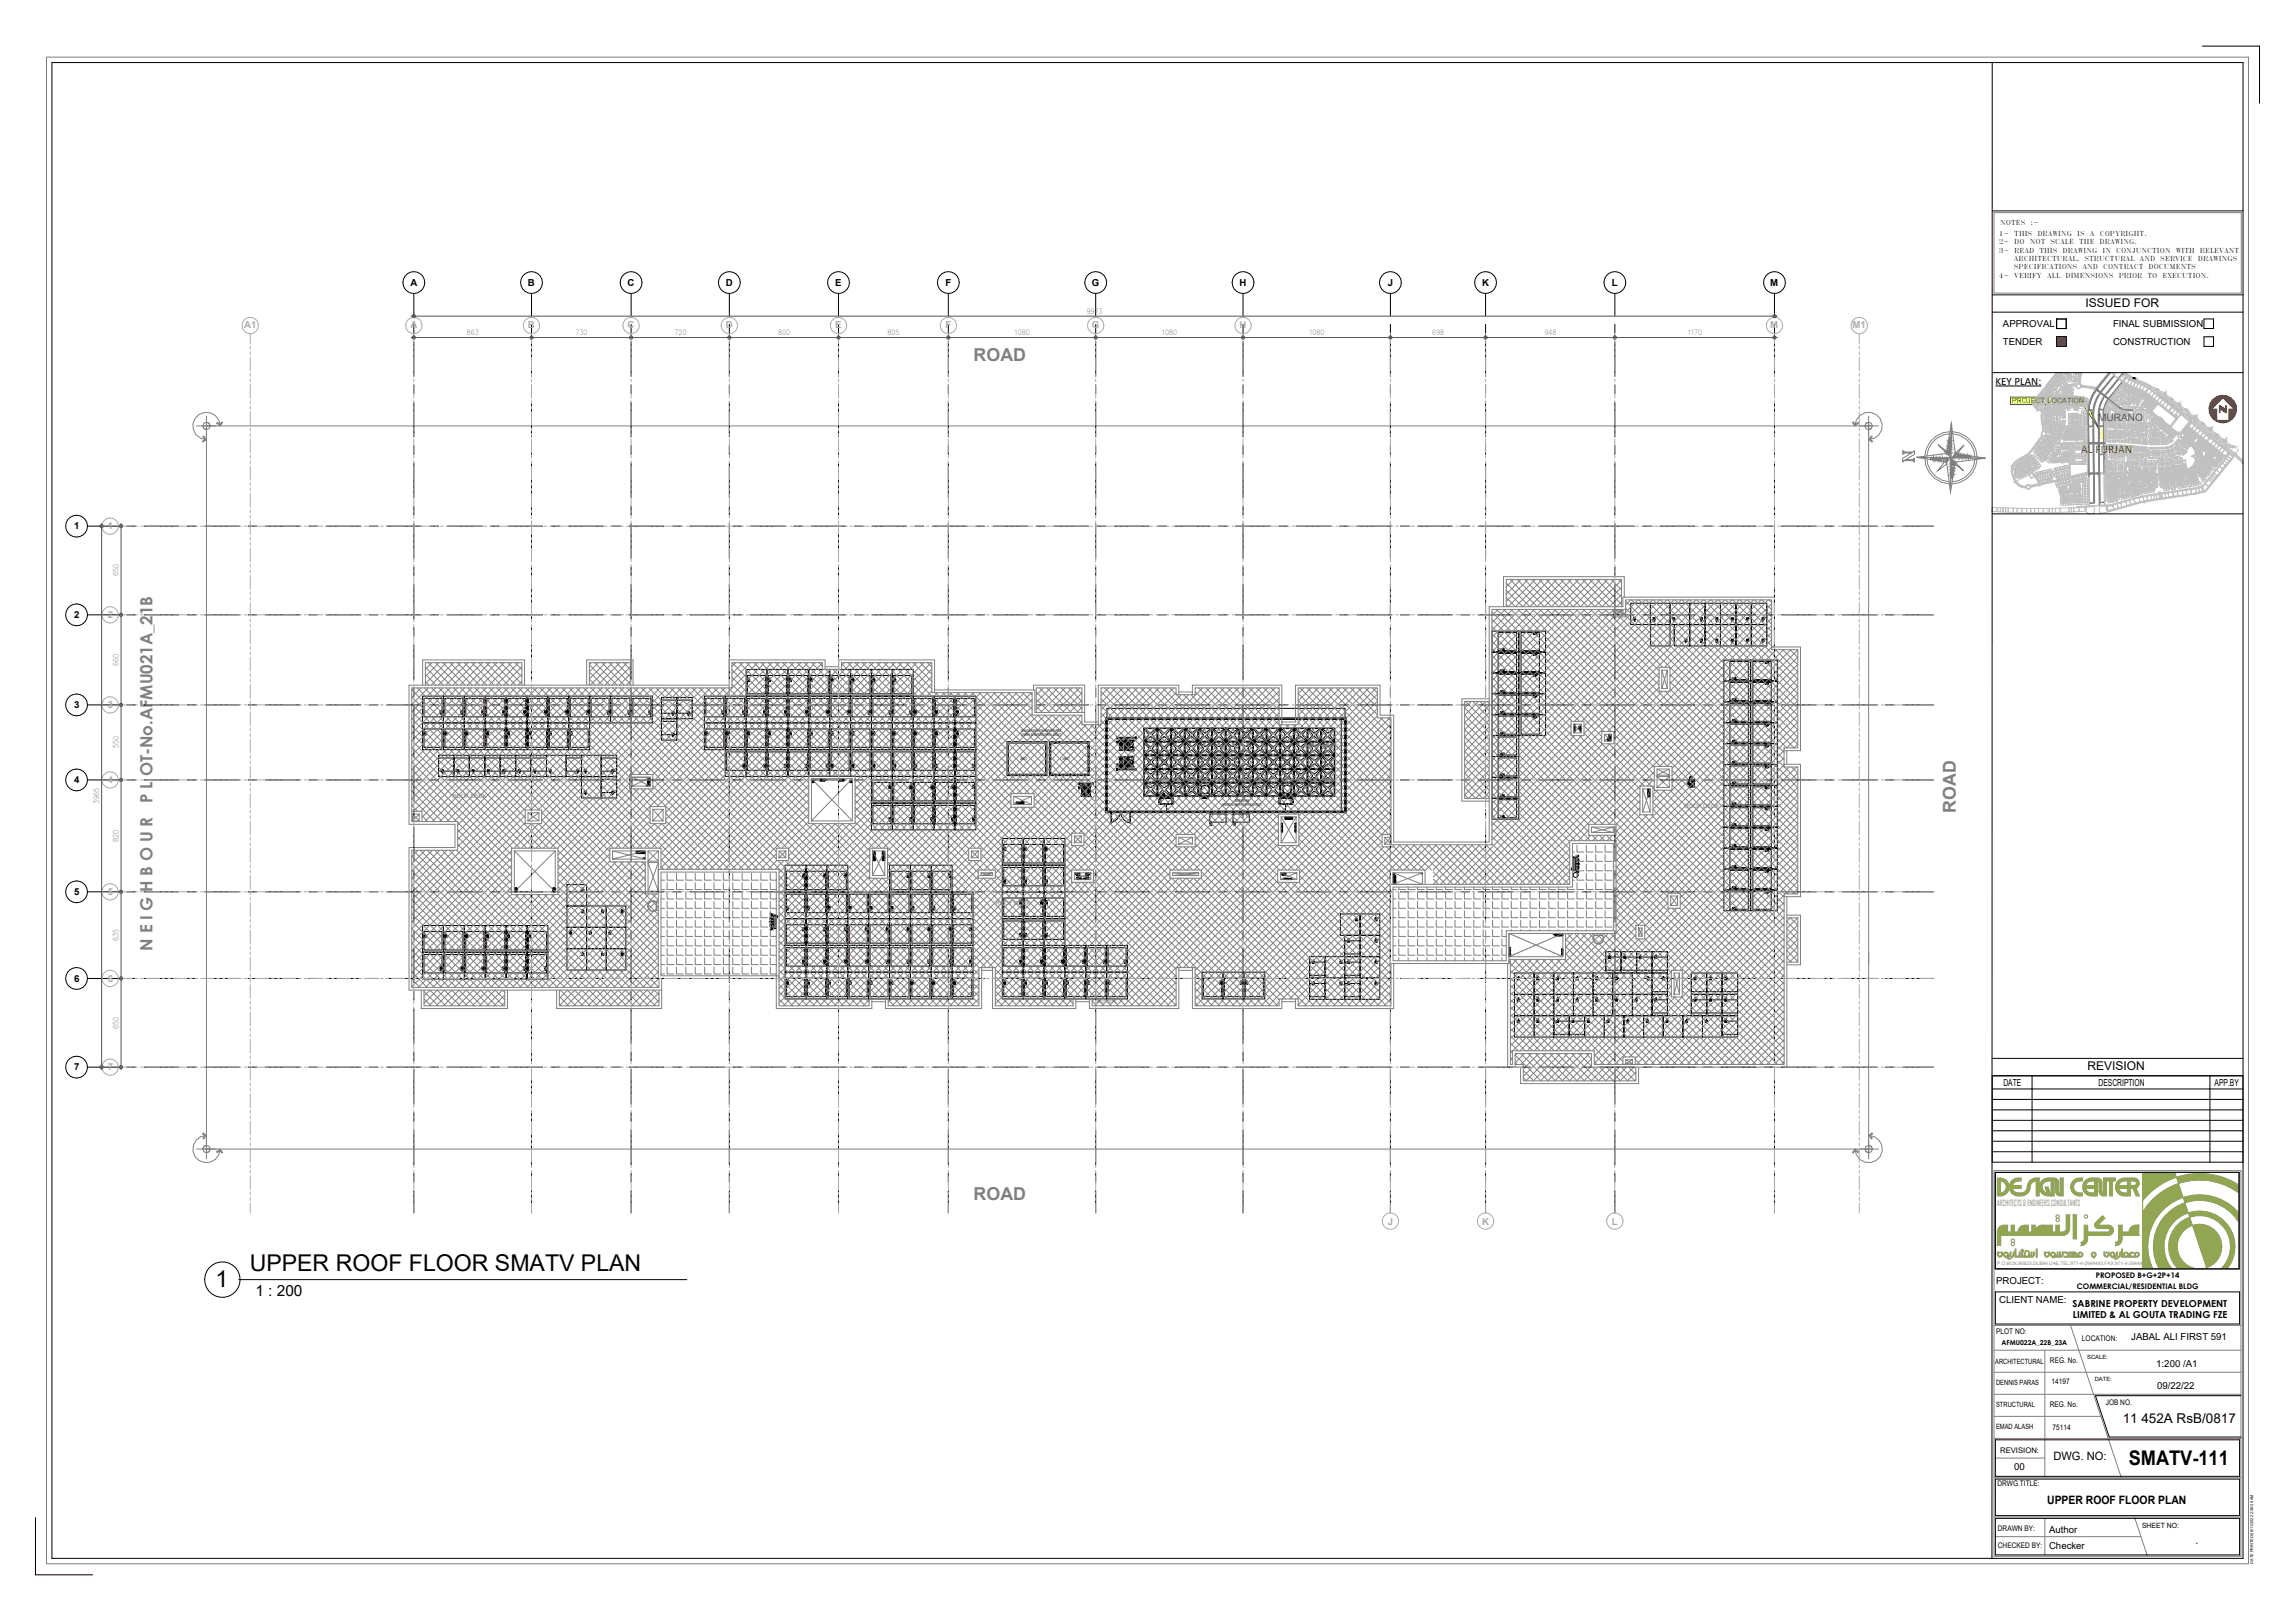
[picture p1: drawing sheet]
<svg xmlns="http://www.w3.org/2000/svg" width="841mm" height="594mm" viewBox="0 0 841 594" stroke-linecap="round" stroke-linejoin="round" font-family="sans-serif">
<defs><g id="words">
<g font-size="8.5">
<text x="91.5" y="465.8">UPPER ROOF FLOOR SMATV PLAN</text>
<text x="79" y="471.8">1</text>
</g>
<text font-size="7.4" x="780.1" y="536.8">SMATV-111</text>
<g font-size="6.5" fill="#808080">
<text x="356.8" y="132.1">ROAD</text>
<text x="716.7" y="297.9" transform="rotate(-90 716.7 297.9)">ROAD</text>
<text x="356.8" y="439.8">ROAD</text>
</g>
<g font-size="6.2" fill="#808080">
<text x="55.9" y="294.2" transform="rotate(-90 55.9 294.2)">P L OT-No.AFMU021A_21B</text>
<text x="55.9" y="348.4" transform="rotate(-90 55.9 348.4)">N E I G H B O U R</text>
</g>
<text font-size="5.6" x="93.6" y="475">1 : 200</text>
<text font-size="4.9" x="777.9" y="521.4">11 452A RsB/0817</text>
<g font-size="4.4">
<text x="764.3" y="112.3">ISSUED FOR</text>
<text x="764.9" y="392.1">REVISION</text>
</g>
<text font-size="4.2" fill="#f00" x="762.7" y="166.1">AL FURJAN</text>
<g font-size="4.2">
<text x="752.5" y="535.1">DWG. NO:</text>
<text x="750.2" y="551.3">UPPER ROOF FLOOR PLAN</text>
</g>
<text font-size="4.1" x="731.2" y="141">KEY PLAN:</text>
<text font-size="3.7" fill="#00f" x="768.8" y="154.1">MURANO</text>
<g font-size="3.5">
<text x="150.4" y="104.6">A</text>
<text x="193.5" y="104.6">B</text>
<text x="230" y="104.6">C</text>
<text x="266" y="104.6">D</text>
<text x="306.1" y="104.6">E</text>
<text x="346.4" y="104.6">F</text>
<text x="400.1" y="104.6">G</text>
<text x="454.2" y="104.6">H</text>
<text x="508.5" y="104.6">J</text>
<text x="543.1" y="104.6">K</text>
<text x="590.7" y="104.6">L</text>
<text x="648.7" y="104.6">M</text>
<text x="734" y="119.8">APPROVAL</text>
<text x="774.3" y="119.8">FINAL SUBMISSION</text>
<text x="734" y="126.5">TENDER</text>
<text x="774.3" y="126.5">CONSTRUCTION</text>
<text x="27.2" y="194">1</text>
<text x="27.2" y="226.5">2</text>
<text x="27.2" y="259.5">3</text>
<text x="27.2" y="287">4</text>
<text x="27.2" y="328">5</text>
<text x="27.2" y="359.7">6</text>
<text x="27.2" y="392.2">7</text>
<text x="734.1" y="397.8">DATE</text>
<text x="769" y="397.8">DESCRIPTION</text>
<text x="811.5" y="397.8">APP.BY</text>
<text x="731.5" y="470.6">PROJECT:</text>
<text x="732.6" y="477.4">CLIENT NAME:</text>
<text x="759.5" y="479">SABRINE PROPERTY DEVELOPMENT</text>
<text x="759.6" y="483.1">LIMITED &amp; AL GOUTA TRADING FZE</text>
<text x="781" y="491.1">JABAL ALI FIRST 591</text>
<text x="790.2" y="500.8">1:200 /A1</text>
<text x="790.5" y="508.9">09/22/22</text>
<text x="738.1" y="538.5">00</text>
<text x="750.9" y="561.9">Author</text>
<text x="750.9" y="567.6">Checker</text>
</g>
<g font-size="3.5" fill="#aaa">
<text x="89.5" y="120.4">A1</text>
<text x="150.4" y="120.4">A</text>
<text x="193.5" y="120.4">B</text>
<text x="230" y="120.4">C</text>
<text x="266" y="120.4">D</text>
<text x="306.1" y="120.4">E</text>
<text x="346.4" y="120.4">F</text>
<text x="400.1" y="120.4">G</text>
<text x="454.2" y="120.4">H</text>
<text x="648.7" y="120.4">M</text>
<text x="678.8" y="120.4">M1</text>
<text x="39.5" y="194">1</text>
<text x="39.5" y="226.5">2</text>
<text x="39.5" y="259.5">3</text>
<text x="39.5" y="287">4</text>
<text x="39.5" y="328">5</text>
<text x="39.5" y="359.7">6</text>
<text x="39.5" y="392.2">7</text>
<text x="508.5" y="448.8">J</text>
<text x="543.1" y="448.8">K</text>
<text x="590.7" y="448.8">L</text>
</g>
<text font-size="3.5" fill="#0ff" x="804.8" y="472.6">.</text>
<text font-size="3" fill="#91a552" x="731.9" y="441.8">ARCHITECTS &amp; ENGINEERS CONSULTANTS</text>
<g font-size="2.8">
<text x="761.1" y="472.5">COMMERCIAL/RESIDENTIAL BLDG</text>
<text x="768" y="468.4">PROPOSED B+G+2P+14</text>
<text x="731.5" y="488.7">PLOT NO:</text>
<text x="762.9" y="491.3">LOCATION:</text>
<text x="751.2" y="499.6">REG. No.</text>
<text x="751.8" y="507.3">14197</text>
<text x="751.2" y="515.6">REG. No.</text>
<text x="771.7" y="514.9">JOB NO.</text>
<text x="752.1" y="523.9">75114</text>
<text x="732.9" y="532.3">REVISION:</text>
<text x="731.9" y="544.7">DRWG.TITLE:</text>
<text x="732.1" y="561">DRAWN BY:</text>
<text x="732.1" y="567.1">CHECKED BY:</text>
</g>
<g font-size="2.6" fill="#535353">
<text x="398.1" y="114.9">9973</text>
<text x="171.1" y="122.8">863</text>
<text x="210.9" y="122.8">730</text>
<text x="247.1" y="122.8">720</text>
<text x="285.1" y="122.8">800</text>
<text x="325.3" y="122.8">805</text>
<text x="371.8" y="122.8">1080</text>
<text x="425.8" y="122.8">1080</text>
<text x="479.8" y="122.8">1080</text>
<text x="524.8" y="122.8">698</text>
<text x="565.9" y="122.8">948</text>
<text x="618.4" y="122.8">1170</text>
<text x="43.4" y="211.2" transform="rotate(-90 43.4 211.2)">650</text>
<text x="43.4" y="243.9" transform="rotate(-90 43.4 243.9)">660</text>
<text x="43.4" y="274.2" transform="rotate(-90 43.4 274.2)">550</text>
<text x="36.3" y="294.8" transform="rotate(-90 36.3 294.8)">3965</text>
<text x="43.4" y="308.4" transform="rotate(-90 43.4 308.4)">820</text>
<text x="43.4" y="344.8" transform="rotate(-90 43.4 344.8)">635</text>
<text x="43.4" y="376.9" transform="rotate(-90 43.4 376.9)">650</text>
</g>
<text font-size="2.6" fill="#f00" x="737.2" y="147.7">PROJECT LOCATION</text>
<g font-size="2.6">
<text x="731.1" y="499.7">ARCHITECTURAL</text>
<text x="731.5" y="507.5">DENNIS PARAS</text>
<text x="731.5" y="515.7">STRUCTURAL</text>
<text x="731.5" y="523.6">EMAD ALASH</text>
<text x="785" y="559.8">SHEET NO:</text>
<text x="804.6" y="566.2">-</text>
</g>
<g font-size="2.5">
<text x="733" y="82.5">NOTES</text>
<text x="744.1" y="82.5">:-</text>
<text x="732.5" y="89.6">2-</text>
<text x="732.5" y="86.6">1-</text>
<text x="738.1" y="89.6">DO</text>
<text x="738.1" y="86.6">THIS</text>
<text x="743.8" y="89.6">NOT</text>
<text x="746.6" y="86.6">DRAWING</text>
<text x="751.4" y="89.6">SCALE</text>
<text x="761.2" y="86.6">IS</text>
<text x="761.9" y="89.6">THE</text>
<text x="765.9" y="86.6">A</text>
<text x="769.4" y="89.6">DRAWING.</text>
<text x="769.4" y="86.6">COPYRIGHT.</text>
<text x="732.5" y="92.6">3-</text>
<text x="738" y="95.6">ARCHITECTURAL,</text>
<text x="738.1" y="92.6">READ</text>
<text x="747.4" y="92.6">THIS</text>
<text x="755.8" y="92.6">DRAWING</text>
<text x="763.9" y="95.6">STRUCTURAL</text>
<text x="770.5" y="92.6">IN</text>
<text x="775.4" y="92.6">CONJUNCTION</text>
<text x="784.1" y="95.6">AND</text>
<text x="791.6" y="95.6">SERVICE</text>
<text x="797.3" y="92.6">WITH</text>
<text x="805.4" y="95.6">DRAWINGS</text>
<text x="806.1" y="92.6">RELEVANT</text>
<text x="732.5" y="101.7">4-</text>
<text x="738" y="98.7">SPECIFICATIONS</text>
<text x="738.1" y="101.7">VERIFY</text>
<text x="750.2" y="101.7">ALL</text>
<text x="756.9" y="101.7">DIMENSIONS</text>
<text x="763.1" y="98.7">AND</text>
<text x="770.7" y="98.7">CONTRACT</text>
<text x="776.4" y="101.7">PRIOR</text>
<text x="787" y="101.7">TO</text>
<text x="787.3" y="98.7">DOCUMENTS</text>
<text x="792.4" y="101.7">EXECUTION.</text>
<text x="733.5" y="492.7">AFMU022A_22B_23A</text>
</g>
<g font-size="2.1" fill="#808080">
<text x="478.1" y="274.2">ROOF DECK</text>
<text x="165.8" y="292.6">ROOF DECK</text>
<text x="617.5" y="296.1">ROOF DECK</text>
<text x="364.9" y="331.8">ROOF DECK</text>
</g>
<g font-size="2.1">
<text x="764.9" y="497.9">SCALE:</text>
<text x="767.6" y="506.1">DATE:</text>
</g>
<text font-size="1.8" fill="#91a552" x="731.9" y="463.6">P.O.BOX:80623,DUBAI,UAE,TEL:971-4-2944443,FAX:971-4-2944439</text>
<g font-size="1.4">
<text x="374.2" y="268.1">COOLING UNITS FOR WATER SUPPLY</text>
<text x="374.3" y="269.8">(VERIFY IN WATER SUPPLY LAYOUT)</text>
<text x="373.8" y="278.5">UNIT-2</text>
<text x="389.4" y="278.5">UNIT-1</text>
<text x="452.4" y="293.8">WATER TANK</text>
<text x="447.9" y="295.5">(VERIFY IN WATER SUPPLY LAYOUT)</text>
<text x="401.8" y="367.6">ROOF DECK</text>
<text x="825.7" y="573" transform="rotate(-90 825.7 573)">DATE PRINTED:09/11/2022 2:36:20 AM</text>
</g>
<g font-size=".4" fill="#c0c0c0">
<text x="783.2" y="137.9" transform="rotate(111 783.2 137.9)">Limit of Contract R881-3C1</text>
<text x="783.2" y="138.4" transform="rotate(111 783.2 138.4)">Match With Existing</text>
</g>
<g font-size=".4">
<text x="621.7" y="227.7" transform="rotate(-90 621.7 227.7)">FRONT</text>
<text x="621.8" y="222" transform="rotate(-90 621.8 222)">BACK</text>
<text x="627.4" y="227.7" transform="rotate(-90 627.4 227.7)">FRONT</text>
<text x="627.4" y="222" transform="rotate(-90 627.4 222)">BACK</text>
<text x="633" y="227.7" transform="rotate(-90 633 227.7)">FRONT</text>
<text x="633.1" y="222" transform="rotate(-90 633.1 222)">BACK</text>
<text x="638.7" y="227.7" transform="rotate(-90 638.7 227.7)">FRONT</text>
<text x="638.7" y="222" transform="rotate(-90 638.7 222)">BACK</text>
<text x="644.3" y="227.7" transform="rotate(-90 644.3 227.7)">FRONT</text>
<text x="644.4" y="222" transform="rotate(-90 644.4 222)">BACK</text>
<text x="608.2" y="229.8" transform="rotate(-90 608.2 229.8)">BACK</text>
<text x="616.1" y="229.8" transform="rotate(-90 616.1 229.8)">BACK</text>
<text x="621.8" y="229.8" transform="rotate(-90 621.8 229.8)">BACK</text>
<text x="627.4" y="229.8" transform="rotate(-90 627.4 229.8)">BACK</text>
<text x="633.1" y="229.8" transform="rotate(-90 633.1 229.8)">BACK</text>
<text x="638.7" y="229.8" transform="rotate(-90 638.7 229.8)">BACK</text>
<text x="644.4" y="229.8" transform="rotate(-90 644.4 229.8)">BACK</text>
<text x="549.6" y="235.9">FRONT</text>
<text x="554.8" y="235.9">BACK</text>
<text x="558.3" y="234.3" transform="rotate(-180 558.3 234.3)">BACK</text>
<text x="563.5" y="234.4" transform="rotate(-180 563.5 234.4)">FRONT</text>
<text x="608.1" y="235.5" transform="rotate(-90 608.1 235.5)">FRONT</text>
<text x="616.1" y="235.5" transform="rotate(-90 616.1 235.5)">FRONT</text>
<text x="621.7" y="235.5" transform="rotate(-90 621.7 235.5)">FRONT</text>
<text x="627.4" y="235.5" transform="rotate(-90 627.4 235.5)">FRONT</text>
<text x="633" y="235.5" transform="rotate(-90 633 235.5)">FRONT</text>
<text x="638.7" y="235.5" transform="rotate(-90 638.7 235.5)">FRONT</text>
<text x="644.3" y="235.5" transform="rotate(-90 644.3 235.5)">FRONT</text>
<text x="549.6" y="243.5">FRONT</text>
<text x="554.8" y="243.5">BACK</text>
<text x="558.3" y="242" transform="rotate(-180 558.3 242)">BACK</text>
<text x="563.5" y="242" transform="rotate(-180 563.5 242)">FRONT</text>
<text x="643.3" y="244.9" transform="rotate(-180 643.3 244.9)">BACK</text>
<text x="648.5" y="245" transform="rotate(-180 648.5 245)">FRONT</text>
<text x="276.5" y="248.1" transform="rotate(90 276.5 248.1)">FRONT</text>
<text x="284.2" y="248.1" transform="rotate(90 284.2 248.1)">FRONT</text>
<text x="291.8" y="248.1" transform="rotate(90 291.8 248.1)">FRONT</text>
<text x="299.5" y="248.1" transform="rotate(90 299.5 248.1)">FRONT</text>
<text x="307.1" y="248.1" transform="rotate(90 307.1 248.1)">FRONT</text>
<text x="314.8" y="248.1" transform="rotate(90 314.8 248.1)">FRONT</text>
<text x="322.4" y="248.1" transform="rotate(90 322.4 248.1)">FRONT</text>
<text x="330.1" y="248.1" transform="rotate(90 330.1 248.1)">FRONT</text>
<text x="549.6" y="251.2">FRONT</text>
<text x="554.8" y="251.2">BACK</text>
<text x="558.3" y="249.6" transform="rotate(-180 558.3 249.6)">BACK</text>
<text x="563.5" y="249.7" transform="rotate(-180 563.5 249.7)">FRONT</text>
<text x="634.5" y="246.5">FRONT</text>
<text x="639.7" y="246.5">BACK</text>
<text x="159.5" y="256.9" transform="rotate(-90 159.5 256.9)">BACK</text>
<text x="167.1" y="256.9" transform="rotate(-90 167.1 256.9)">BACK</text>
<text x="174.8" y="256.9" transform="rotate(-90 174.8 256.9)">BACK</text>
<text x="182.4" y="256.9" transform="rotate(-90 182.4 256.9)">BACK</text>
<text x="190.1" y="256.9" transform="rotate(-90 190.1 256.9)">BACK</text>
<text x="197.7" y="256.9" transform="rotate(-90 197.7 256.9)">BACK</text>
<text x="205.4" y="256.9" transform="rotate(-90 205.4 256.9)">BACK</text>
<text x="213" y="256.9" transform="rotate(-90 213 256.9)">BACK</text>
<text x="220.7" y="256.9" transform="rotate(-90 220.7 256.9)">BACK</text>
<text x="228.3" y="256.9" transform="rotate(-90 228.3 256.9)">BACK</text>
<text x="236" y="256.9" transform="rotate(-90 236 256.9)">BACK</text>
<text x="245" y="256.5" transform="rotate(-90 245 256.5)">BACK</text>
<text x="250.6" y="256.5" transform="rotate(-90 250.6 256.5)">BACK</text>
<text x="262.7" y="256.9" transform="rotate(-90 262.7 256.9)">BACK</text>
<text x="270.4" y="256.9" transform="rotate(-90 270.4 256.9)">BACK</text>
<text x="276.5" y="253.3" transform="rotate(90 276.5 253.3)">BACK</text>
<text x="278" y="256.9" transform="rotate(-90 278 256.9)">BACK</text>
<text x="284.1" y="253.3" transform="rotate(90 284.1 253.3)">BACK</text>
<text x="285.7" y="256.9" transform="rotate(-90 285.7 256.9)">BACK</text>
<text x="291.8" y="253.3" transform="rotate(90 291.8 253.3)">BACK</text>
<text x="293.3" y="256.9" transform="rotate(-90 293.3 256.9)">BACK</text>
<text x="299.4" y="253.3" transform="rotate(90 299.4 253.3)">BACK</text>
<text x="301" y="256.9" transform="rotate(-90 301 256.9)">BACK</text>
<text x="307.1" y="253.3" transform="rotate(90 307.1 253.3)">BACK</text>
<text x="308.6" y="256.9" transform="rotate(-90 308.6 256.9)">BACK</text>
<text x="314.7" y="253.3" transform="rotate(90 314.7 253.3)">BACK</text>
<text x="316.3" y="256.9" transform="rotate(-90 316.3 256.9)">BACK</text>
<text x="322.4" y="253.3" transform="rotate(90 322.4 253.3)">BACK</text>
<text x="324" y="256.9" transform="rotate(-90 324 256.9)">BACK</text>
<text x="330" y="253.3" transform="rotate(90 330 253.3)">BACK</text>
<text x="331.6" y="256.9" transform="rotate(-90 331.6 256.9)">BACK</text>
<text x="337.7" y="256.2" transform="rotate(90 337.7 256.2)">BACK</text>
<text x="345.3" y="256.2" transform="rotate(90 345.3 256.2)">BACK</text>
<text x="353" y="256.2" transform="rotate(90 353 256.2)">BACK</text>
<text x="558.3" y="257.3" transform="rotate(-180 558.3 257.3)">BACK</text>
<text x="563.5" y="257.3" transform="rotate(-180 563.5 257.3)">FRONT</text>
<text x="634.5" y="254.1">FRONT</text>
<text x="639.7" y="254.2">BACK</text>
<text x="643.3" y="252.6" transform="rotate(-180 643.3 252.6)">BACK</text>
<text x="648.5" y="252.6" transform="rotate(-180 648.5 252.6)">FRONT</text>
<text x="159.4" y="262.1" transform="rotate(-90 159.4 262.1)">FRONT</text>
<text x="167.1" y="262.1" transform="rotate(-90 167.1 262.1)">FRONT</text>
<text x="174.7" y="262.1" transform="rotate(-90 174.7 262.1)">FRONT</text>
<text x="182.4" y="262.1" transform="rotate(-90 182.4 262.1)">FRONT</text>
<text x="190" y="262.1" transform="rotate(-90 190 262.1)">FRONT</text>
<text x="197.7" y="262.1" transform="rotate(-90 197.7 262.1)">FRONT</text>
<text x="205.4" y="262.1" transform="rotate(-90 205.4 262.1)">FRONT</text>
<text x="213" y="262.1" transform="rotate(-90 213 262.1)">FRONT</text>
<text x="220.7" y="262.1" transform="rotate(-90 220.7 262.1)">FRONT</text>
<text x="228.3" y="262.1" transform="rotate(-90 228.3 262.1)">FRONT</text>
<text x="236" y="262.1" transform="rotate(-90 236 262.1)">FRONT</text>
<text x="244.9" y="262.2" transform="rotate(-90 244.9 262.2)">FRONT</text>
<text x="250.6" y="262.2" transform="rotate(-90 250.6 262.2)">FRONT</text>
<text x="262.7" y="262.1" transform="rotate(-90 262.7 262.1)">FRONT</text>
<text x="270.3" y="262.1" transform="rotate(-90 270.3 262.1)">FRONT</text>
<text x="278" y="262.1" transform="rotate(-90 278 262.1)">FRONT</text>
<text x="285.6" y="262.1" transform="rotate(-90 285.6 262.1)">FRONT</text>
<text x="293.3" y="262.1" transform="rotate(-90 293.3 262.1)">FRONT</text>
<text x="301" y="262.1" transform="rotate(-90 301 262.1)">FRONT</text>
<text x="308.6" y="262.1" transform="rotate(-90 308.6 262.1)">FRONT</text>
<text x="316.3" y="262.1" transform="rotate(-90 316.3 262.1)">FRONT</text>
<text x="323.9" y="262.1" transform="rotate(-90 323.9 262.1)">FRONT</text>
<text x="331.6" y="262.1" transform="rotate(-90 331.6 262.1)">FRONT</text>
<text x="337.7" y="261.2" transform="rotate(90 337.7 261.2)">FRONT</text>
<text x="345.4" y="261.2" transform="rotate(90 345.4 261.2)">FRONT</text>
<text x="353" y="261.2" transform="rotate(90 353 261.2)">FRONT</text>
<text x="449.3" y="259.9">17450.0000</text>
<text x="549.6" y="258.8">FRONT</text>
<text x="554.8" y="258.9">BACK</text>
<text x="634.5" y="261.8">FRONT</text>
<text x="639.7" y="261.8">BACK</text>
<text x="643.3" y="260.2" transform="rotate(-180 643.3 260.2)">BACK</text>
<text x="648.5" y="260.3" transform="rotate(-180 648.5 260.3)">FRONT</text>
<text x="157.9" y="267.7" transform="rotate(90 157.9 267.7)">FRONT</text>
<text x="165.6" y="267.7" transform="rotate(90 165.6 267.7)">FRONT</text>
<text x="173.2" y="267.7" transform="rotate(90 173.2 267.7)">FRONT</text>
<text x="180.9" y="267.7" transform="rotate(90 180.9 267.7)">FRONT</text>
<text x="188.5" y="267.7" transform="rotate(90 188.5 267.7)">FRONT</text>
<text x="196.2" y="267.7" transform="rotate(90 196.2 267.7)">FRONT</text>
<text x="203.9" y="267.7" transform="rotate(90 203.9 267.7)">FRONT</text>
<text x="211.5" y="267.7" transform="rotate(90 211.5 267.7)">FRONT</text>
<text x="245" y="264.3" transform="rotate(-90 245 264.3)">BACK</text>
<text x="261.2" y="267.7" transform="rotate(90 261.2 267.7)">FRONT</text>
<text x="268.8" y="267.7" transform="rotate(90 268.8 267.7)">FRONT</text>
<text x="276.5" y="267.7" transform="rotate(90 276.5 267.7)">FRONT</text>
<text x="284.2" y="267.7" transform="rotate(90 284.2 267.7)">FRONT</text>
<text x="291.8" y="267.7" transform="rotate(90 291.8 267.7)">FRONT</text>
<text x="299.5" y="267.7" transform="rotate(90 299.5 267.7)">FRONT</text>
<text x="307.1" y="267.7" transform="rotate(90 307.1 267.7)">FRONT</text>
<text x="314.8" y="267.7" transform="rotate(90 314.8 267.7)">FRONT</text>
<text x="322.4" y="267.7" transform="rotate(90 322.4 267.7)">FRONT</text>
<text x="330.1" y="267.7" transform="rotate(90 330.1 267.7)">FRONT</text>
<text x="337.7" y="267.7" transform="rotate(90 337.7 267.7)">FRONT</text>
<text x="345.4" y="267.7" transform="rotate(90 345.4 267.7)">FRONT</text>
<text x="353" y="267.7" transform="rotate(90 353 267.7)">FRONT</text>
<text x="549.6" y="266.5">FRONT</text>
<text x="554.8" y="266.5">BACK</text>
<text x="558.3" y="264.9" transform="rotate(-180 558.3 264.9)">BACK</text>
<text x="563.5" y="265" transform="rotate(-180 563.5 265)">FRONT</text>
<text x="576.9" y="265.8">3F-2</text>
<text x="576.9" y="266.3">5F-2</text>
<text x="576.9" y="266.8">7F-2</text>
<text x="576.9" y="267.3">4F-2</text>
<text x="576.9" y="267.8">6F-2</text>
<text x="576.9" y="268.3">8F-2</text>
<text x="578.6" y="266.6">13F-2</text>
<text x="578.6" y="267.1">14F-2</text>
<text x="579.1" y="267.1">10F-2</text>
<text x="579.1" y="267.6">11F-2</text>
<text x="579.1" y="268.1">12F-2</text>
<text x="579.1" y="266.6">9F-2</text>
<text x="589.6" y="269.5">8F-17F-1</text>
<text x="634.5" y="269.4">FRONT</text>
<text x="639.7" y="269.5">BACK</text>
<text x="643.3" y="267.9" transform="rotate(-180 643.3 267.9)">BACK</text>
<text x="648.5" y="267.9" transform="rotate(-180 648.5 267.9)">FRONT</text>
<text x="157.9" y="272.9" transform="rotate(90 157.9 272.9)">BACK</text>
<text x="165.5" y="272.9" transform="rotate(90 165.5 272.9)">BACK</text>
<text x="173.2" y="272.9" transform="rotate(90 173.2 272.9)">BACK</text>
<text x="180.9" y="272.9" transform="rotate(90 180.9 272.9)">BACK</text>
<text x="188.5" y="272.9" transform="rotate(90 188.5 272.9)">BACK</text>
<text x="196.2" y="272.9" transform="rotate(90 196.2 272.9)">BACK</text>
<text x="203.8" y="272.9" transform="rotate(90 203.8 272.9)">BACK</text>
<text x="211.5" y="272.9" transform="rotate(90 211.5 272.9)">BACK</text>
<text x="244.9" y="270" transform="rotate(-90 244.9 270)">FRONT</text>
<text x="261.2" y="272.9" transform="rotate(90 261.2 272.9)">BACK</text>
<text x="268.8" y="272.9" transform="rotate(90 268.8 272.9)">BACK</text>
<text x="276.5" y="272.9" transform="rotate(90 276.5 272.9)">BACK</text>
<text x="284.1" y="272.9" transform="rotate(90 284.1 272.9)">BACK</text>
<text x="291.8" y="272.9" transform="rotate(90 291.8 272.9)">BACK</text>
<text x="299.4" y="272.9" transform="rotate(90 299.4 272.9)">BACK</text>
<text x="307.1" y="272.9" transform="rotate(90 307.1 272.9)">BACK</text>
<text x="307.1" y="275.8" transform="rotate(90 307.1 275.8)">BACK</text>
<text x="314.7" y="272.9" transform="rotate(90 314.7 272.9)">BACK</text>
<text x="314.7" y="275.8" transform="rotate(90 314.7 275.8)">BACK</text>
<text x="322.4" y="272.9" transform="rotate(90 322.4 272.9)">BACK</text>
<text x="322.4" y="275.8" transform="rotate(90 322.4 275.8)">BACK</text>
<text x="330" y="272.9" transform="rotate(90 330 272.9)">BACK</text>
<text x="330" y="275.8" transform="rotate(90 330 275.8)">BACK</text>
<text x="337.7" y="272.9" transform="rotate(90 337.7 272.9)">BACK</text>
<text x="337.7" y="275.8" transform="rotate(90 337.7 275.8)">BACK</text>
<text x="345.3" y="272.9" transform="rotate(90 345.3 272.9)">BACK</text>
<text x="345.3" y="275.8" transform="rotate(90 345.3 275.8)">BACK</text>
<text x="353" y="272.9" transform="rotate(90 353 272.9)">BACK</text>
<text x="549.6" y="274.1">FRONT</text>
<text x="554.8" y="274.2">BACK</text>
<text x="589.1" y="271.5">13F-1</text>
<text x="589.1" y="271">14F-1</text>
<text x="589.6" y="271.5">12F-1</text>
<text x="589.6" y="270.5">10F-1</text>
<text x="589.6" y="271">11F-1</text>
<text x="589.6" y="270">9F-16F-1</text>
<text x="590.1" y="270.5">5F-1</text>
<text x="590.1" y="271">4F-1</text>
<text x="590.1" y="271.5">3F-1</text>
<text x="643.3" y="275.5" transform="rotate(-180 643.3 275.5)">BACK</text>
<text x="648.5" y="275.6" transform="rotate(-180 648.5 275.6)">FRONT</text>
<text x="163.8" y="277.1" transform="rotate(90 163.8 277.1)">BACK</text>
<text x="169.4" y="277.1" transform="rotate(90 169.4 277.1)">BACK</text>
<text x="175.1" y="277.1" transform="rotate(90 175.1 277.1)">BACK</text>
<text x="180.7" y="277.1" transform="rotate(90 180.7 277.1)">BACK</text>
<text x="186.4" y="277.1" transform="rotate(90 186.4 277.1)">BACK</text>
<text x="192" y="277.1" transform="rotate(90 192 277.1)">BACK</text>
<text x="197.6" y="277.1" transform="rotate(90 197.6 277.1)">BACK</text>
<text x="210.1" y="277.7" transform="rotate(-90 210.1 277.7)">BACK</text>
<text x="222.9" y="277.7" transform="rotate(-90 222.9 277.7)">BACK</text>
<text x="270.3" y="281.7" transform="rotate(-90 270.3 281.7)">FRONT</text>
<text x="270.4" y="276.5" transform="rotate(-90 270.4 276.5)">BACK</text>
<text x="278" y="281.7" transform="rotate(-90 278 281.7)">FRONT</text>
<text x="278" y="276.5" transform="rotate(-90 278 276.5)">BACK</text>
<text x="285.6" y="281.7" transform="rotate(-90 285.6 281.7)">FRONT</text>
<text x="285.7" y="276.5" transform="rotate(-90 285.7 276.5)">BACK</text>
<text x="293.3" y="281.7" transform="rotate(-90 293.3 281.7)">FRONT</text>
<text x="293.3" y="276.5" transform="rotate(-90 293.3 276.5)">BACK</text>
<text x="301" y="281.7" transform="rotate(-90 301 281.7)">FRONT</text>
<text x="301" y="276.5" transform="rotate(-90 301 276.5)">BACK</text>
<text x="307.1" y="280.8" transform="rotate(90 307.1 280.8)">FRONT</text>
<text x="314.8" y="280.8" transform="rotate(90 314.8 280.8)">FRONT</text>
<text x="322.4" y="280.8" transform="rotate(90 322.4 280.8)">FRONT</text>
<text x="330.1" y="280.8" transform="rotate(90 330.1 280.8)">FRONT</text>
<text x="337.7" y="280.8" transform="rotate(90 337.7 280.8)">FRONT</text>
<text x="345.4" y="280.8" transform="rotate(90 345.4 280.8)">FRONT</text>
<text x="354.5" y="281.7" transform="rotate(-90 354.5 281.7)">FRONT</text>
<text x="354.6" y="276.5" transform="rotate(-90 354.6 276.5)">BACK</text>
<text x="491.5" y="280.7">6747.1612</text>
<text x="549.6" y="281.8">FRONT</text>
<text x="554.8" y="281.8">BACK</text>
<text x="634.5" y="277.1">FRONT</text>
<text x="639.7" y="277.1">BACK</text>
<text x="163.8" y="282.7" transform="rotate(90 163.8 282.7)">FRONT</text>
<text x="169.5" y="282.7" transform="rotate(90 169.5 282.7)">FRONT</text>
<text x="175.1" y="282.7" transform="rotate(90 175.1 282.7)">FRONT</text>
<text x="180.8" y="282.7" transform="rotate(90 180.8 282.7)">FRONT</text>
<text x="186.4" y="282.7" transform="rotate(90 186.4 282.7)">FRONT</text>
<text x="192.1" y="282.7" transform="rotate(90 192.1 282.7)">FRONT</text>
<text x="197.7" y="282.7" transform="rotate(90 197.7 282.7)">FRONT</text>
<text x="210" y="283.4" transform="rotate(-90 210 283.4)">FRONT</text>
<text x="222.8" y="283.4" transform="rotate(-90 222.8 283.4)">FRONT</text>
<text x="222.9" y="285.5" transform="rotate(-90 222.9 285.5)">BACK</text>
<text x="237.4" y="287.5">10F-18</text>
<text x="237.4" y="287">11F-18</text>
<text x="237.4" y="286.5">12F-18</text>
<text x="237.4" y="286">13F-18</text>
<text x="237.4" y="285.5">14F-18</text>
<text x="237.9" y="287.5">4F-18</text>
<text x="237.9" y="287">5F-18</text>
<text x="237.9" y="286.5">6F-18</text>
<text x="237.9" y="286">7F-18</text>
<text x="237.9" y="285.5">8F-18</text>
<text x="297.5" y="285.8">2F-16</text>
<text x="297.5" y="286.3">3F-16</text>
<text x="297.5" y="286.8">4F-16</text>
<text x="298" y="286.3">7F-16</text>
<text x="298" y="286.8">8F-16</text>
<text x="300.5" y="286.3">13F-16</text>
<text x="300.5" y="285.8">9F-16</text>
<text x="301" y="285.8">10F-16</text>
<text x="301" y="286.3">14F-16</text>
<text x="301.5" y="285.8">11F-16</text>
<text x="301.5" y="286.3">5F-16</text>
<text x="302" y="285.8">12F-16</text>
<text x="302" y="286.3">6F-16</text>
<text x="307.5" y="285.8">12F-12</text>
<text x="307.5" y="286.3">6F-12</text>
<text x="308" y="285.8">11F-12</text>
<text x="308" y="286.3">5F-12</text>
<text x="308.5" y="286.3">14F-12</text>
<text x="308.5" y="285.8">10F-12</text>
<text x="309" y="286.3">13F-12</text>
<text x="309" y="285.8">9F-12</text>
<text x="311.5" y="286.3">7F-12</text>
<text x="311.5" y="286.8">8F-12</text>
<text x="312" y="286.3">3F-12</text>
<text x="312" y="286.8">4F-12</text>
<text x="312" y="285.8">2F-12</text>
<text x="323.6" y="287.3" transform="rotate(90 323.6 287.3)">FRONT</text>
<text x="331.3" y="287.3" transform="rotate(90 331.3 287.3)">FRONT</text>
<text x="338.9" y="287.3" transform="rotate(90 338.9 287.3)">FRONT</text>
<text x="346.6" y="287.3" transform="rotate(90 346.6 287.3)">FRONT</text>
<text x="354.2" y="287.3" transform="rotate(90 354.2 287.3)">FRONT</text>
<text x="634.5" y="284.7">FRONT</text>
<text x="639.7" y="284.8">BACK</text>
<text x="643.3" y="283.2" transform="rotate(-180 643.3 283.2)">BACK</text>
<text x="648.5" y="283.2" transform="rotate(-180 648.5 283.2)">FRONT</text>
<text x="222.8" y="291.2" transform="rotate(-90 222.8 291.2)">FRONT</text>
<text x="236.9" y="288">9F-18</text>
<text x="237.4" y="288">3F-18</text>
<text x="237.9" y="288">2F-18</text>
<text x="323.7" y="292.5" transform="rotate(90 323.7 292.5)">BACK</text>
<text x="331.3" y="292.5" transform="rotate(90 331.3 292.5)">BACK</text>
<text x="339" y="292.5" transform="rotate(90 339 292.5)">BACK</text>
<text x="346.6" y="292.5" transform="rotate(90 346.6 292.5)">BACK</text>
<text x="354.3" y="292.5" transform="rotate(90 354.3 292.5)">BACK</text>
<text x="374.4" y="293.8">14F-10</text>
<text x="549.6" y="289.4">FRONT</text>
<text x="554.8" y="289.5">BACK</text>
<text x="603.9" y="290">10F-3</text>
<text x="603.9" y="290.5">11F-3</text>
<text x="603.9" y="291">12F-3</text>
<text x="603.9" y="291.5">13F-3</text>
<text x="603.9" y="292">14F-3</text>
<text x="603.9" y="289.5">9F-33F-3</text>
<text x="604.4" y="290">4F-3</text>
<text x="604.4" y="290.5">5F-3</text>
<text x="604.4" y="291">6F-3</text>
<text x="604.4" y="291.5">7F-3</text>
<text x="604.4" y="292">8F-3</text>
<text x="634.5" y="292.4">FRONT</text>
<text x="639.7" y="292.4">BACK</text>
<text x="643.3" y="290.9" transform="rotate(-180 643.3 290.9)">BACK</text>
<text x="648.5" y="290.9" transform="rotate(-180 648.5 290.9)">FRONT</text>
<text x="324" y="296.1" transform="rotate(-90 324 296.1)">BACK</text>
<text x="331.6" y="296.1" transform="rotate(-90 331.6 296.1)">BACK</text>
<text x="339.3" y="296.1" transform="rotate(-90 339.3 296.1)">BACK</text>
<text x="346.9" y="296.1" transform="rotate(-90 346.9 296.1)">BACK</text>
<text x="354.6" y="296.1" transform="rotate(-90 354.6 296.1)">BACK</text>
<text x="372.4" y="294.3">13F-10</text>
<text x="372.4" y="294.8">7F-10</text>
<text x="372.9" y="294.3">12F-10</text>
<text x="372.9" y="294.8">6F-10</text>
<text x="373.4" y="294.3">11F-10</text>
<text x="373.4" y="294.8">5F-10</text>
<text x="373.9" y="294.3">10F-10</text>
<text x="373.9" y="294.8">4F-10</text>
<text x="374.4" y="294.8">3F-10</text>
<text x="374.4" y="294.3">9F-10</text>
<text x="374.9" y="294.8">2F-10</text>
<text x="374.9" y="294.3">8F-10</text>
<text x="470.9" y="299.8">9F-810F-8</text>
<text x="471.9" y="299.8">11F-8</text>
<text x="472.4" y="299.8">11F-6</text>
<text x="472.9" y="299.8">10F-6</text>
<text x="473.4" y="299.8">9F-6</text>
<text x="549.6" y="297.1">FRONT</text>
<text x="554.8" y="297.1">BACK</text>
<text x="643.3" y="298.5" transform="rotate(-180 643.3 298.5)">BACK</text>
<text x="648.5" y="298.5" transform="rotate(-180 648.5 298.5)">FRONT</text>
<text x="323.9" y="301.3" transform="rotate(-90 323.9 301.3)">FRONT</text>
<text x="331.6" y="301.3" transform="rotate(-90 331.6 301.3)">FRONT</text>
<text x="339.2" y="301.3" transform="rotate(-90 339.2 301.3)">FRONT</text>
<text x="346.9" y="301.3" transform="rotate(-90 346.9 301.3)">FRONT</text>
<text x="354.5" y="301.3" transform="rotate(-90 354.5 301.3)">FRONT</text>
<text x="469.6" y="302.5">3F-8</text>
<text x="469.6" y="304">6F-8</text>
<text x="469.6" y="304.5">7F-8</text>
<text x="469.6" y="305">8F-8</text>
<text x="469.6" y="302">2F-8</text>
<text x="469.6" y="303">4F-8</text>
<text x="469.6" y="303.5">5F-8</text>
<text x="470.9" y="300.3">12F-8</text>
<text x="471.4" y="300.3">13F-8</text>
<text x="471.9" y="300.3">14F-8</text>
<text x="472.4" y="300.3">14F-6</text>
<text x="472.9" y="300.3">13F-6</text>
<text x="473.4" y="300.3">12F-6</text>
<text x="474.6" y="302.5">3F-6</text>
<text x="474.6" y="303">4F-6</text>
<text x="474.6" y="302">2F-6</text>
<text x="474.6" y="303.5">5F-6</text>
<text x="474.6" y="304">6F-6</text>
<text x="474.6" y="304.5">7F-6</text>
<text x="474.6" y="305">8F-6</text>
<text x="634.5" y="300">FRONT</text>
<text x="639.7" y="300.1">BACK</text>
<text x="370.4" y="310.1" transform="rotate(90 370.4 310.1)">FRONT</text>
<text x="378" y="310.1" transform="rotate(90 378 310.1)">FRONT</text>
<text x="385.7" y="310.1" transform="rotate(90 385.7 310.1)">FRONT</text>
<text x="634.5" y="307.7">FRONT</text>
<text x="639.7" y="307.7">BACK</text>
<text x="643.3" y="306.2" transform="rotate(-180 643.3 306.2)">BACK</text>
<text x="648.5" y="306.2" transform="rotate(-180 648.5 306.2)">FRONT</text>
<text x="233.1" y="312.3">13F-CO9F-CO 3F-CO 1F-CO</text>
<text x="233.1" y="312.8">14F-CO10F-CO7F-CO 5F-CO</text>
<text x="233.6" y="312.3">11F-CO4F-CO 2F-CO</text>
<text x="233.6" y="312.8">12F-CO8F-CO 6F-CO</text>
<text x="235.6" y="314.8">2F-17</text>
<text x="236.1" y="314.8">1F-22</text>
<text x="319.8" y="314.9">10F-15</text>
<text x="319.8" y="315.4">11F-15</text>
<text x="319.9" y="313.4">3F-15</text>
<text x="319.9" y="313.9">4F-15</text>
<text x="319.9" y="312.9">2F-15</text>
<text x="319.9" y="312.4">1F-15</text>
<text x="319.9" y="314.4">9F-15</text>
<text x="320.3" y="314.4">12F-15</text>
<text x="320.3" y="314.9">13F-15</text>
<text x="320.3" y="315.4">14F-15</text>
<text x="320.4" y="313.4">6F-15</text>
<text x="320.4" y="313.9">5F-15</text>
<text x="320.4" y="312.4">8F-15</text>
<text x="320.4" y="312.9">7F-15</text>
<text x="323.3" y="314.4">12F-13</text>
<text x="323.3" y="314.9">13F-13</text>
<text x="323.3" y="315.4">14F-13</text>
<text x="323.4" y="313.9">5F-13</text>
<text x="323.4" y="313.4">6F-13</text>
<text x="323.4" y="312.4">8F-13</text>
<text x="323.4" y="312.9">7F-13</text>
<text x="323.8" y="314.9">10F-13</text>
<text x="323.8" y="315.4">11F-13</text>
<text x="323.9" y="313.4">3F-13</text>
<text x="323.9" y="313.9">4F-13</text>
<text x="323.9" y="312.4">1F-13</text>
<text x="323.9" y="312.9">2F-13</text>
<text x="323.9" y="314.4">9F-13</text>
<text x="370.3" y="315.3" transform="rotate(90 370.3 315.3)">BACK</text>
<text x="378" y="315.3" transform="rotate(90 378 315.3)">BACK</text>
<text x="385.6" y="315.3" transform="rotate(90 385.6 315.3)">BACK</text>
<text x="634.5" y="315.4">FRONT</text>
<text x="639.7" y="315.4">BACK</text>
<text x="643.3" y="313.8" transform="rotate(-180 643.3 313.8)">BACK</text>
<text x="648.5" y="313.9" transform="rotate(-180 648.5 313.9)">FRONT</text>
<text x="292" y="319.9" transform="rotate(90 292 319.9)">FRONT</text>
<text x="299.6" y="319.9" transform="rotate(90 299.6 319.9)">FRONT</text>
<text x="307.3" y="319.9" transform="rotate(90 307.3 319.9)">FRONT</text>
<text x="330.2" y="319.9" transform="rotate(90 330.2 319.9)">FRONT</text>
<text x="337.9" y="319.9" transform="rotate(90 337.9 319.9)">FRONT</text>
<text x="345.6" y="319.9" transform="rotate(90 345.6 319.9)">FRONT</text>
<text x="370.3" y="318.1" transform="rotate(90 370.3 318.1)">BACK</text>
<text x="370.4" y="323.2" transform="rotate(90 370.4 323.2)">FRONT</text>
<text x="378" y="318.1" transform="rotate(90 378 318.1)">BACK</text>
<text x="378" y="323.2" transform="rotate(90 378 323.2)">FRONT</text>
<text x="385.6" y="318.1" transform="rotate(90 385.6 318.1)">BACK</text>
<text x="385.7" y="323.2" transform="rotate(90 385.7 323.2)">FRONT</text>
<text x="393.9" y="320.3">1F-11</text>
<text x="394.4" y="320.8">5F-11</text>
<text x="394.4" y="320.3">2F-11</text>
<text x="394.6" y="321.8">13F-11</text>
<text x="394.6" y="322.3">8F-11</text>
<text x="394.9" y="320.3">3F-11</text>
<text x="394.9" y="320.8">6F-11</text>
<text x="395.1" y="321.8">14F-11</text>
<text x="395.1" y="322.3">9F-11</text>
<text x="395.4" y="320.3">4F-11</text>
<text x="395.4" y="320.8">7F-11</text>
<text x="395.6" y="322.3">10F-11</text>
<text x="395.6" y="321.8">12F-11</text>
<text x="396.1" y="322.3">11F-11</text>
<text x="397.1" y="322.3">11F-9</text>
<text x="397.6" y="322.3">10F-9</text>
<text x="397.6" y="321.8">12F-9</text>
<text x="397.9" y="320.3">4F-93F-92F-91F-9</text>
<text x="397.9" y="320.8">7F-96F-95F-9</text>
<text x="398.1" y="321.8">13F-9</text>
<text x="398.2" y="322.3">9F-98F-9</text>
<text x="398.6" y="321.8">14F-9</text>
<text x="469.4" y="320.3">1F-72F-73F-74F-7</text>
<text x="469.9" y="320.8">5F-76F-77F-7</text>
<text x="470.1" y="322.3">8F-79F-710F-7</text>
<text x="471.6" y="322.3">11F-7</text>
<text x="472.1" y="322.3">12F-7</text>
<text x="472.6" y="322.3">14F-7</text>
<text x="473.1" y="322.3">13F-7</text>
<text x="510.6" y="323.8">8F-59F-5</text>
<text x="510.6" y="322.3">5F-512F-5</text>
<text x="510.6" y="323.3">7F-510F-5</text>
<text x="510.6" y="321.8">4F-513F-5</text>
<text x="510.6" y="322.8">6F-511F-5</text>
<text x="510.6" y="321.3">3F-514F-5</text>
<text x="510.6" y="320.3">1F-5</text>
<text x="510.6" y="320.8">2F-5</text>
<text x="520.8" y="320.3">2F-GY</text>
<text x="634.5" y="323">FRONT</text>
<text x="639.7" y="323">BACK</text>
<text x="643.3" y="321.5" transform="rotate(-180 643.3 321.5)">BACK</text>
<text x="648.5" y="321.5" transform="rotate(-180 648.5 321.5)">FRONT</text>
<text x="188.6" y="326.3">10F-21</text>
<text x="188.6" y="325.8">11F-21</text>
<text x="188.6" y="326.8">9F-21</text>
<text x="189.1" y="326.3">13F-21</text>
<text x="189.1" y="326.8">12F-21</text>
<text x="189.1" y="325.8">14F-21</text>
<text x="202.6" y="326.3">13F-19</text>
<text x="202.6" y="326.8">12F-19</text>
<text x="202.6" y="325.8">14F-19</text>
<text x="203.1" y="326.3">10F-19</text>
<text x="203.1" y="325.8">11F-19</text>
<text x="203.1" y="326.8">9F-19</text>
<text x="290.7" y="327.9" transform="rotate(90 290.7 327.9)">BACK</text>
<text x="292" y="325.1" transform="rotate(90 292 325.1)">BACK</text>
<text x="298.4" y="327.9" transform="rotate(90 298.4 327.9)">BACK</text>
<text x="299.7" y="325.1" transform="rotate(90 299.7 325.1)">BACK</text>
<text x="306.1" y="327.9" transform="rotate(90 306.1 327.9)">BACK</text>
<text x="307.3" y="325.1" transform="rotate(90 307.3 325.1)">BACK</text>
<text x="313.7" y="327.9" transform="rotate(90 313.7 327.9)">BACK</text>
<text x="321.4" y="327.9" transform="rotate(90 321.4 327.9)">BACK</text>
<text x="329" y="327.9" transform="rotate(90 329 327.9)">BACK</text>
<text x="330.3" y="325.1" transform="rotate(90 330.3 325.1)">BACK</text>
<text x="336.7" y="327.9" transform="rotate(90 336.7 327.9)">BACK</text>
<text x="337.9" y="325.1" transform="rotate(90 337.9 325.1)">BACK</text>
<text x="344.3" y="327.9" transform="rotate(90 344.3 327.9)">BACK</text>
<text x="345.6" y="325.1" transform="rotate(90 345.6 325.1)">BACK</text>
<text x="352" y="327.9" transform="rotate(90 352 327.9)">BACK</text>
<text x="371.6" y="329.7" transform="rotate(90 371.6 329.7)">FRONT</text>
<text x="379.2" y="329.7" transform="rotate(90 379.2 329.7)">FRONT</text>
<text x="385.7" y="329.7" transform="rotate(90 385.7 329.7)">FRONT</text>
<text x="643.3" y="329.1" transform="rotate(-180 643.3 329.1)">BACK</text>
<text x="648.5" y="329.2" transform="rotate(-180 648.5 329.2)">FRONT</text>
<text x="290.8" y="333" transform="rotate(90 290.8 333)">FRONT</text>
<text x="298.4" y="333" transform="rotate(90 298.4 333)">FRONT</text>
<text x="306.1" y="333" transform="rotate(90 306.1 333)">FRONT</text>
<text x="313.7" y="333" transform="rotate(90 313.7 333)">FRONT</text>
<text x="321.4" y="333" transform="rotate(90 321.4 333)">FRONT</text>
<text x="329" y="333" transform="rotate(90 329 333)">FRONT</text>
<text x="336.7" y="333" transform="rotate(90 336.7 333)">FRONT</text>
<text x="344.4" y="333" transform="rotate(90 344.4 333)">FRONT</text>
<text x="352" y="333" transform="rotate(90 352 333)">FRONT</text>
<text x="371.6" y="334.9" transform="rotate(90 371.6 334.9)">BACK</text>
<text x="379.2" y="334.9" transform="rotate(90 379.2 334.9)">BACK</text>
<text x="385.6" y="334.9" transform="rotate(90 385.6 334.9)">BACK</text>
<text x="634.5" y="330.7">FRONT</text>
<text x="639.7" y="330.7">BACK</text>
<text x="157.9" y="342" transform="rotate(90 157.9 342)">FRONT</text>
<text x="165.6" y="342" transform="rotate(90 165.6 342)">FRONT</text>
<text x="173.2" y="342" transform="rotate(90 173.2 342)">FRONT</text>
<text x="180.9" y="342" transform="rotate(90 180.9 342)">FRONT</text>
<text x="188.5" y="342" transform="rotate(90 188.5 342)">FRONT</text>
<text x="196.2" y="342" transform="rotate(90 196.2 342)">FRONT</text>
<text x="292" y="339.5" transform="rotate(90 292 339.5)">FRONT</text>
<text x="299.6" y="339.5" transform="rotate(90 299.6 339.5)">FRONT</text>
<text x="307.3" y="339.5" transform="rotate(90 307.3 339.5)">FRONT</text>
<text x="314.9" y="339.5" transform="rotate(90 314.9 339.5)">FRONT</text>
<text x="322.6" y="339.5" transform="rotate(90 322.6 339.5)">FRONT</text>
<text x="330.2" y="339.5" transform="rotate(90 330.2 339.5)">FRONT</text>
<text x="337.9" y="339.5" transform="rotate(90 337.9 339.5)">FRONT</text>
<text x="345.6" y="339.5" transform="rotate(90 345.6 339.5)">FRONT</text>
<text x="353.2" y="339.5" transform="rotate(90 353.2 339.5)">FRONT</text>
<text x="371.9" y="338.4" transform="rotate(-90 371.9 338.4)">BACK</text>
<text x="378" y="337.7" transform="rotate(90 378 337.7)">BACK</text>
<text x="385.6" y="337.7" transform="rotate(90 385.6 337.7)">BACK</text>
<text x="157.9" y="347.2" transform="rotate(90 157.9 347.2)">BACK</text>
<text x="165.5" y="347.2" transform="rotate(90 165.5 347.2)">BACK</text>
<text x="173.2" y="347.2" transform="rotate(90 173.2 347.2)">BACK</text>
<text x="180.9" y="347.2" transform="rotate(90 180.9 347.2)">BACK</text>
<text x="188.5" y="347.2" transform="rotate(90 188.5 347.2)">BACK</text>
<text x="196.2" y="347.2" transform="rotate(90 196.2 347.2)">BACK</text>
<text x="292" y="344.7" transform="rotate(90 292 344.7)">BACK</text>
<text x="299.7" y="344.7" transform="rotate(90 299.7 344.7)">BACK</text>
<text x="307.3" y="344.7" transform="rotate(90 307.3 344.7)">BACK</text>
<text x="315" y="344.7" transform="rotate(90 315 344.7)">BACK</text>
<text x="322.6" y="344.7" transform="rotate(90 322.6 344.7)">BACK</text>
<text x="330.3" y="344.7" transform="rotate(90 330.3 344.7)">BACK</text>
<text x="337.9" y="344.7" transform="rotate(90 337.9 344.7)">BACK</text>
<text x="345.6" y="344.7" transform="rotate(90 345.6 344.7)">BACK</text>
<text x="353.2" y="344.7" transform="rotate(90 353.2 344.7)">BACK</text>
<text x="371.9" y="343.6" transform="rotate(-90 371.9 343.6)">FRONT</text>
<text x="378" y="342.8" transform="rotate(90 378 342.8)">FRONT</text>
<text x="385.7" y="342.8" transform="rotate(90 385.7 342.8)">FRONT</text>
<text x="495.9" y="343.9" transform="rotate(90 495.9 343.9)">FRONT</text>
<text x="553.1" y="347.5">GF-3</text>
<text x="569.4" y="342.5">14F-4</text>
<text x="569.9" y="343">13F-4</text>
<text x="569.9" y="342.5">8F-47F-46F-45F-44F-42F-MH</text>
<text x="570.4" y="343">12F-4</text>
<text x="570.9" y="343">11F-4</text>
<text x="571.4" y="343">10F-4</text>
<text x="571.9" y="343">9F-43F-4</text>
<text x="159.5" y="350.7" transform="rotate(-90 159.5 350.7)">BACK</text>
<text x="167.1" y="350.7" transform="rotate(-90 167.1 350.7)">BACK</text>
<text x="174.8" y="350.7" transform="rotate(-90 174.8 350.7)">BACK</text>
<text x="182.4" y="350.7" transform="rotate(-90 182.4 350.7)">BACK</text>
<text x="190.1" y="350.7" transform="rotate(-90 190.1 350.7)">BACK</text>
<text x="197.7" y="350.7" transform="rotate(-90 197.7 350.7)">BACK</text>
<text x="292.3" y="353.4" transform="rotate(-90 292.3 353.4)">FRONT</text>
<text x="292.3" y="348.2" transform="rotate(-90 292.3 348.2)">BACK</text>
<text x="299.9" y="353.4" transform="rotate(-90 299.9 353.4)">FRONT</text>
<text x="300" y="348.2" transform="rotate(-90 300 348.2)">BACK</text>
<text x="307.6" y="353.4" transform="rotate(-90 307.6 353.4)">FRONT</text>
<text x="307.6" y="348.2" transform="rotate(-90 307.6 348.2)">BACK</text>
<text x="315.2" y="353.4" transform="rotate(-90 315.2 353.4)">FRONT</text>
<text x="315.3" y="348.2" transform="rotate(-90 315.3 348.2)">BACK</text>
<text x="322.9" y="353.4" transform="rotate(-90 322.9 353.4)">FRONT</text>
<text x="322.9" y="348.2" transform="rotate(-90 322.9 348.2)">BACK</text>
<text x="330.5" y="353.4" transform="rotate(-90 330.5 353.4)">FRONT</text>
<text x="330.6" y="348.2" transform="rotate(-90 330.6 348.2)">BACK</text>
<text x="338.2" y="353.4" transform="rotate(-90 338.2 353.4)">FRONT</text>
<text x="338.2" y="348.2" transform="rotate(-90 338.2 348.2)">BACK</text>
<text x="345.9" y="353.4" transform="rotate(-90 345.9 353.4)">FRONT</text>
<text x="345.9" y="348.2" transform="rotate(-90 345.9 348.2)">BACK</text>
<text x="353.5" y="353.4" transform="rotate(-90 353.5 353.4)">FRONT</text>
<text x="353.5" y="348.2" transform="rotate(-90 353.5 348.2)">BACK</text>
<text x="371.9" y="353.4" transform="rotate(-90 371.9 353.4)">FRONT</text>
<text x="371.9" y="348.2" transform="rotate(-90 371.9 348.2)">BACK</text>
<text x="379.5" y="353.4" transform="rotate(-90 379.5 353.4)">FRONT</text>
<text x="379.5" y="348.2" transform="rotate(-90 379.5 348.2)">BACK</text>
<text x="387.2" y="353.4" transform="rotate(-90 387.2 353.4)">FRONT</text>
<text x="387.2" y="348.2" transform="rotate(-90 387.2 348.2)">BACK</text>
<text x="394.8" y="353.4" transform="rotate(-90 394.8 353.4)">FRONT</text>
<text x="394.9" y="348.2" transform="rotate(-90 394.9 348.2)">BACK</text>
<text x="402.5" y="353.4" transform="rotate(-90 402.5 353.4)">FRONT</text>
<text x="402.5" y="348.2" transform="rotate(-90 402.5 348.2)">BACK</text>
<text x="410.1" y="353.4" transform="rotate(-90 410.1 353.4)">FRONT</text>
<text x="410.2" y="348.2" transform="rotate(-90 410.2 348.2)">BACK</text>
<text x="483" y="351.7" transform="rotate(90 483 351.7)">FRONT</text>
<text x="495.8" y="349.6" transform="rotate(90 495.8 349.6)">BACK</text>
<text x="495.9" y="351.7" transform="rotate(90 495.9 351.7)">FRONT</text>
<text x="553.1" y="349.5">GF-1C</text>
<text x="553.1" y="350.5">GF-1A</text>
<text x="553.1" y="350">GF-1B</text>
<text x="553.1" y="348.5">GF-2</text>
<text x="553.1" y="348">GF-4</text>
<text x="553.2" y="349">GF</text>
<text x="572.4" y="349">GF-7</text>
<text x="572.4" y="348.5">GF-6</text>
<text x="572.4" y="348">GF-5</text>
<text x="572.4" y="349.5">BF</text>
<text x="572.4" y="350">1P</text>
<text x="591.5" y="349.9" transform="rotate(90 591.5 349.9)">FRONT</text>
<text x="597.2" y="349.9" transform="rotate(90 597.2 349.9)">FRONT</text>
<text x="602.8" y="349.9" transform="rotate(90 602.8 349.9)">FRONT</text>
<text x="608.5" y="349.9" transform="rotate(90 608.5 349.9)">FRONT</text>
<text x="159.4" y="355.9" transform="rotate(-90 159.4 355.9)">FRONT</text>
<text x="167.1" y="355.9" transform="rotate(-90 167.1 355.9)">FRONT</text>
<text x="174.7" y="355.9" transform="rotate(-90 174.7 355.9)">FRONT</text>
<text x="182.4" y="355.9" transform="rotate(-90 182.4 355.9)">FRONT</text>
<text x="190" y="355.9" transform="rotate(-90 190 355.9)">FRONT</text>
<text x="197.7" y="355.9" transform="rotate(-90 197.7 355.9)">FRONT</text>
<text x="290.8" y="359.1" transform="rotate(90 290.8 359.1)">FRONT</text>
<text x="298.4" y="359.1" transform="rotate(90 298.4 359.1)">FRONT</text>
<text x="306.1" y="359.1" transform="rotate(90 306.1 359.1)">FRONT</text>
<text x="313.7" y="359.1" transform="rotate(90 313.7 359.1)">FRONT</text>
<text x="321.4" y="359.1" transform="rotate(90 321.4 359.1)">FRONT</text>
<text x="329" y="359.1" transform="rotate(90 329 359.1)">FRONT</text>
<text x="336.7" y="359.1" transform="rotate(90 336.7 359.1)">FRONT</text>
<text x="344.4" y="359.1" transform="rotate(90 344.4 359.1)">FRONT</text>
<text x="352" y="359.1" transform="rotate(90 352 359.1)">FRONT</text>
<text x="370.4" y="359.1" transform="rotate(90 370.4 359.1)">FRONT</text>
<text x="378" y="359.1" transform="rotate(90 378 359.1)">FRONT</text>
<text x="385.7" y="359.1" transform="rotate(90 385.7 359.1)">FRONT</text>
<text x="393.3" y="359.1" transform="rotate(90 393.3 359.1)">FRONT</text>
<text x="401" y="359.1" transform="rotate(90 401 359.1)">FRONT</text>
<text x="408.6" y="359.1" transform="rotate(90 408.6 359.1)">FRONT</text>
<text x="444.8" y="359.1" transform="rotate(90 444.8 359.1)">FRONT</text>
<text x="452.4" y="359.1" transform="rotate(90 452.4 359.1)">FRONT</text>
<text x="458.9" y="359.1" transform="rotate(90 458.9 359.1)">FRONT</text>
<text x="483" y="357.4" transform="rotate(90 483 357.4)">BACK</text>
<text x="483" y="359.5" transform="rotate(90 483 359.5)">FRONT</text>
<text x="495.8" y="357.4" transform="rotate(90 495.8 357.4)">BACK</text>
<text x="495.9" y="359.5" transform="rotate(90 495.9 359.5)">FRONT</text>
<text x="591.5" y="355.6" transform="rotate(90 591.5 355.6)">BACK</text>
<text x="597.1" y="355.6" transform="rotate(90 597.1 355.6)">BACK</text>
<text x="602.8" y="355.6" transform="rotate(90 602.8 355.6)">BACK</text>
<text x="607.6" y="357.7" transform="rotate(90 607.6 357.7)">FRONT</text>
<text x="608.4" y="355.6" transform="rotate(90 608.4 355.6)">BACK</text>
<text x="622.9" y="357.7" transform="rotate(90 622.9 357.7)">FRONT</text>
<text x="628.5" y="357.7" transform="rotate(90 628.5 357.7)">FRONT</text>
<text x="634.2" y="357.7" transform="rotate(90 634.2 357.7)">FRONT</text>
<text x="290.7" y="364.3" transform="rotate(90 290.7 364.3)">BACK</text>
<text x="298.4" y="364.3" transform="rotate(90 298.4 364.3)">BACK</text>
<text x="306.1" y="364.3" transform="rotate(90 306.1 364.3)">BACK</text>
<text x="313.7" y="364.3" transform="rotate(90 313.7 364.3)">BACK</text>
<text x="321.4" y="364.3" transform="rotate(90 321.4 364.3)">BACK</text>
<text x="329" y="364.3" transform="rotate(90 329 364.3)">BACK</text>
<text x="336.7" y="364.3" transform="rotate(90 336.7 364.3)">BACK</text>
<text x="344.3" y="364.3" transform="rotate(90 344.3 364.3)">BACK</text>
<text x="352" y="364.3" transform="rotate(90 352 364.3)">BACK</text>
<text x="370.3" y="364.3" transform="rotate(90 370.3 364.3)">BACK</text>
<text x="378" y="364.3" transform="rotate(90 378 364.3)">BACK</text>
<text x="385.6" y="364.3" transform="rotate(90 385.6 364.3)">BACK</text>
<text x="393.3" y="364.3" transform="rotate(90 393.3 364.3)">BACK</text>
<text x="400.9" y="364.3" transform="rotate(90 400.9 364.3)">BACK</text>
<text x="408.6" y="364.3" transform="rotate(90 408.6 364.3)">BACK</text>
<text x="444.8" y="364.3" transform="rotate(90 444.8 364.3)">BACK</text>
<text x="452.5" y="364.3" transform="rotate(90 452.5 364.3)">BACK</text>
<text x="458.9" y="364.3" transform="rotate(90 458.9 364.3)">BACK</text>
<text x="483" y="365.3" transform="rotate(90 483 365.3)">BACK</text>
<text x="495.8" y="365.3" transform="rotate(90 495.8 365.3)">BACK</text>
<text x="607.7" y="363.4" transform="rotate(90 607.7 363.4)">BACK</text>
<text x="608.5" y="365.5" transform="rotate(90 608.5 365.5)">FRONT</text>
<text x="622.8" y="363.4" transform="rotate(90 622.8 363.4)">BACK</text>
<text x="622.9" y="365.5" transform="rotate(90 622.9 365.5)">FRONT</text>
<text x="628.5" y="363.4" transform="rotate(90 628.5 363.4)">BACK</text>
<text x="628.5" y="365.5" transform="rotate(90 628.5 365.5)">FRONT</text>
<text x="634.1" y="363.4" transform="rotate(90 634.1 363.4)">BACK</text>
<text x="634.2" y="365.5" transform="rotate(90 634.2 365.5)">FRONT</text>
<text x="608.4" y="371.2" transform="rotate(90 608.4 371.2)">BACK</text>
<text x="622.8" y="371.2" transform="rotate(90 622.8 371.2)">BACK</text>
<text x="628.5" y="371.2" transform="rotate(90 628.5 371.2)">BACK</text>
<text x="634.1" y="371.2" transform="rotate(90 634.1 371.2)">BACK</text>
<text x="572.5" y="373.4" transform="rotate(90 572.5 373.4)">FRONT</text>
<text x="578.1" y="373.4" transform="rotate(90 578.1 373.4)">FRONT</text>
<text x="634.2" y="373.4" transform="rotate(90 634.2 373.4)">FRONT</text>
<text x="572.4" y="379.1" transform="rotate(90 572.4 379.1)">BACK</text>
<text x="578.1" y="379.1" transform="rotate(90 578.1 379.1)">BACK</text>
<text x="634.1" y="379.1" transform="rotate(90 634.1 379.1)">BACK</text>
</g>
</g></defs>
<g fill="#000">
<path d="M550.5 237.7h.7v.7zM561.9 231.8l.8 .7h-.8zM598.6 226.4h.7v.7zM605.8 226.4h.7v.7zM613 226.4h.7v.7zM617.4 234.2h.8l-.8 .7zM623.1 226.4h.7l-.7 .7zM623.1 234.2h.7l-.7 .7zM628.7 234.2h.8l-.8 .7zM628.7 226.4h.8l-.8 .7zM634.4 234.2h.7l-.7 .7zM634.4 226.4h.7l-.7 .7z"/>
<path d="M640 234.2h.8l-.8 .7zM640 226.4h.8l-.8 .7zM645.7 234.2h.7l-.7 .7zM645.7 226.4h.7l-.7 .7zM274.7 249v.7h-.8zM282.3 249v.7h-.7zM289.2 249.7l.8-.7v.7zM296.9 249.7l.7-.7v.7zM305.3 249v.7h-.7zM313 249v.7h-.8zM320.6 249v.7h-.7zM328.3 249v.7h-.8z"/>
<path d="M550.5 253h.7v.7zM550.5 245.3h.7v.8zM561.9 239.5l.8 .7h-.8zM561.9 247.1l.8 .8h-.8zM561.9 254.8l.8 .7h-.8zM635.4 248.3h.8v.7zM635.4 255.9h.8v.8zM646.9 242.4l.7 .8h-.7zM646.9 250.1l.7 .7h-.7zM646.9 257.7l.7 .8h-.7zM156.1 268.6v.7h-.7zM161.2 260.5h.8l-.8 .7z"/>
<path d="M163 269.3l.8-.7v.7zM168.9 260.5h.7l-.7 .7zM171.4 268.6v.7h-.7zM176.6 260.5h.7l-.7 .7zM179.1 268.6v.7h-.8zM184.2 260.5h.7l-.7 .7zM186 269.3l.7-.7v.7zM191.9 260.5h.7l-.7 .7zM194.4 268.6v.7h-.8zM199.5 260.5h.8l-.8 .7zM202 268.6v.7h-.7zM207.2 260.5h.7l-.7 .7z"/>
<path d="M209 269.3l.7-.7v.7zM214.8 260.5h.8l-.8 .7zM222.5 260.5h.7l-.7 .7zM230.1 260.5h.8l-.8 .7zM237.8 260.5h.7l-.7 .7zM246.3 260.9h.7l-.7 .7zM246.3 268.7h.7l-.7 .7zM251.9 260.9h.8l-.8 .7zM259.4 268.6v.7h-.8zM264.5 260.5h.7l-.7 .7zM267 268.6v.7h-.7zM272.2 260.5h.7l-.7 .7z"/>
<path d="M274.7 268.6v.7h-.8zM279.8 260.5h.8l-.8 .7zM282.3 268.6v.7h-.7zM287.5 260.5h.7l-.7 .7zM290 268.6v.7h-.8zM295.1 260.5h.8l-.8 .7zM297.6 268.6v.7h-.7zM302.8 260.5h.7l-.7 .7zM305.3 268.6v.7h-.7zM310.4 260.5h.8l-.8 .7zM313 268.6v.7h-.8zM318.1 260.5h.7l-.7 .7z"/>
<path d="M320.6 268.6v.7h-.7zM325.7 260.5h.8l-.8 .7zM328.3 268.6v.7h-.8zM333.4 260.5h.7l-.7 .7zM335.9 268.6v.7h-.7zM335.2 260.5h.7v.7zM343.6 268.6v.7h-.8zM342.8 260.5h.8v.7zM351.2 268.6v.7h-.7zM350.5 260.5h.7v.7zM550.5 268.3h.7v.7zM550.5 275.9h.7v.8z"/>
<path d="M550.5 260.6h.7v.8zM561.9 262.4l.8 .8h-.8zM635.4 263.6h.8v.7zM635.4 271.2h.8v.8zM635.4 278.9h.8v.7zM646.9 265.4l.7 .7h-.7zM646.9 273l.7 .8h-.7zM161.7 282.1h.7v.7zM167.4 282.1h.7v.7zM173 282.1h.7v.7zM178.7 282.1h.7v.7zM184.3 282.1h.7v.7z"/>
<path d="M190 282.1h.7v.7zM195.6 282.1h.7v.7zM201.3 282.1h.7v.7zM211.4 282.1h.7l-.7 .7zM214.1 289.9h.7v.7zM214.1 282.1h.7v.7zM224.2 289.9h.8l-.8 .7zM224.2 282.1h.8l-.8 .7zM272.2 280.1h.7l-.7 .7zM279.8 280.1h.8l-.8 .7zM287.5 280.1h.7l-.7 .7zM295.1 280.1h.8l-.8 .7z"/>
<path d="M302.8 280.1h.7l-.7 .7zM304.6 280.1h.7v.7zM312.2 280.1h.8v.7zM319.9 280.1h.7v.7zM325.7 288.2l.8 .7h-.8zM327.5 280.1h.8v.7zM333.4 288.2l.7 .7h-.7zM335.2 280.1h.7v.7zM341 288.2l.8 .7h-.8zM342.8 280.1h.8v.7zM348.7 288.2l.7 .7h-.7zM356.3 288.2l.8 .7h-.8z"/>
<path d="M356.3 280.1h.8l-.8 .7zM550.5 283.6h.7v.7zM550.5 291.2h.7v.8zM550.5 298.9h.7v.7zM635.4 286.5h.8v.8zM635.4 294.2h.8v.7zM646.9 280.7l.7 .7h-.7zM646.9 288.3l.7 .8h-.7zM646.9 296l.7 .7h-.7zM325.7 299.7h.8l-.8 .7zM333.4 299.7h.7l-.7 .7zM341 299.7h.8l-.8 .7z"/>
<path d="M348.7 299.7h.7l-.7 .7zM356.3 299.7h.8l-.8 .7zM367.8 311.7l.7-.7v.7zM375.5 311.7l.7-.7v.7zM383.1 311.7l.8-.7v.7zM443.3 301.3h.8v.7zM451.8 301.3h.8v.7zM635.4 301.9h.8v.7zM635.4 309.5h.8v.8zM635.4 317.2h.8v.7zM646.9 303.6l.7 .8h-.7zM646.9 311.3l.7 .7h-.7z"/>
<path d="M646.9 319l.7 .7h-.7zM213.2 325.9l.8 .8h-.8zM213.2 333.7l.8 .8h-.8zM220.4 333.7l.8 .8h-.8zM227.6 333.7l.8 .8h-.8zM288.2 332.2h.8v.7zM294.1 320.8l.7 .7h-.7zM295.9 332.2h.7v.7zM301.7 320.8l.8 .7h-.8zM303.5 332.2h.8v.7zM309.4 320.8l.7 .7h-.7zM311.2 332.2h.7v.7z"/>
<path d="M318.8 332.2h.8v.7zM326.5 332.2h.7v.7zM332.4 320.8l.7 .7h-.7zM334.1 332.2h.8v.7zM340 320.8l.8 .7h-.8zM341.8 332.2h.7v.7zM347.7 320.8l.7 .7h-.7zM349.5 332.2h.7v.7zM367.8 322.4h.7v.7zM373.7 330.5l.7 .8h-.7zM375.5 322.4h.7v.7zM381.3 330.5l.8 .8h-.8z"/>
<path d="M383.1 331.3l.8-.8v.8zM383.1 322.4h.8v.7zM496.7 336.7l.7 .7h-.7zM503.9 336.7l.7 .7h-.7zM635.4 324.8h.8v.8zM635.4 332.5h.8v.7zM646.9 326.6l.7 .7h-.7zM156.1 342.8v.8h-.7zM161.2 354.3h.8l-.8 .7zM163 343.6l.8-.8v.8zM168.9 354.3h.7l-.7 .7zM171.4 342.8v.8h-.7z"/>
<path d="M176.6 354.3h.7l-.7 .7zM179.1 342.8v.8h-.8zM184.2 354.3h.7l-.7 .7zM186 343.6l.7-.8v.8zM191.9 354.3h.7l-.7 .7zM194.4 342.8v.8h-.8zM199.5 354.3h.8l-.8 .7zM209.5 341.6v.7h-.7zM213.2 349.4l.8 .7h-.8zM216.7 341.6v.7h-.7zM220.4 349.4l.8 .7h-.8zM223.2 342.3l.7-.7v.7z"/>
<path d="M227.6 349.4l.8 .7h-.8zM294.1 340.3l.7 .8h-.7zM294.1 351.8h.7l-.7 .7zM301.7 340.3l.8 .8h-.8zM301.7 351.8h.8l-.8 .7zM309.4 340.3l.7 .8h-.7zM309.4 351.8h.7l-.7 .7zM317.1 340.3l.7 .8h-.7zM317.1 351.8h.7l-.7 .7zM324.7 340.3l.7 .8h-.7zM324.7 351.8h.7l-.7 .7zM332.4 340.3l.7 .8h-.7z"/>
<path d="M332.4 351.8h.7l-.7 .7zM340 340.3l.8 .8h-.8zM340 351.8h.8l-.8 .7zM347.7 340.3l.7 .8h-.7zM347.7 351.8h.7l-.7 .7zM355.3 340.3l.8 .8h-.8zM355.3 351.8h.8l-.8 .7zM373.7 342h.7l-.7 .7zM373.7 351.8h.7l-.7 .7zM375.5 342h.7v.7zM381.3 351.8h.8l-.8 .7zM383.1 342h.8v.7z"/>
<path d="M389 351.8h.7l-.7 .7zM396.6 351.8h.8l-.8 .7zM404.3 351.8h.7l-.7 .7zM411.9 351.8h.8l-.8 .7zM481.7 352.3v.8h-.8zM491 352.3l.8 .8h-.8zM494.5 352.3v.8h-.7zM494.5 344.5v.7h-.7zM503.9 352.3l.7 .8h-.7zM503.9 344.5l.7 .7h-.7zM556.7 358.3v.7h-.7zM563.9 358.3v.7h-.7z"/>
<path d="M571.1 358.3v.7h-.7zM577.6 359l.7-.7v.7zM585.5 358.3v.7h-.7zM589.4 351.2l.8-.7v.7zM592.7 358.3v.7h-.7zM595.8 350.5v.7h-.7zM601.5 350.5v.7h-.8zM603.6 358.3l.8 .7h-.8zM607.1 350.5v.7h-.7zM609.3 358.3l.7 .7h-.7zM621.5 358.3v.7h-.7zM627.2 358.3v.7h-.8z"/>
<path d="M632.1 359l.7-.7v.7zM289 359.9v.8h-.8zM296.6 359.9v.8h-.7zM304.3 359.9v.8h-.8zM311.9 359.9v.8h-.7zM318.8 360.7l.8-.8v.8zM327.2 359.9v.8h-.7zM334.9 359.9v.8h-.8zM342.5 359.9v.8h-.7zM350.2 359.9v.8h-.7zM367.8 360.7l.7-.8v.8zM376.2 359.9v.8h-.7z"/>
<path d="M383.9 359.9v.8h-.8zM391.5 359.9v.8h-.7zM398.4 360.7l.8-.8v.8zM406.8 359.9v.8h-.7zM446.9 359.9l.8 .8h-.8zM454.6 359.9l.7 .8h-.7zM456.3 360.7l.8-.8v.8zM480.9 360.9l.8-.8v.8zM491 360.1l.8 .8h-.8zM493.8 360.9l.7-.8v.8zM503.9 360.1l.7 .8h-.7zM556.7 374v.7h-.7z"/>
<path d="M556.7 366.1v.8h-.7zM563.9 374v.7h-.7zM563.9 366.1v.8h-.7zM571.1 366.1v.8h-.7zM571.1 374v.7h-.7zM576.8 374v.7h-.8zM577.6 366.9l.7-.8v.8zM582.4 374v.7h-.7zM585.5 366.1v.8h-.7zM589.6 374v.7h-.7zM592.7 366.1v.8h-.7zM596.8 374v.7h-.7z"/>
<path d="M599.9 366.1v.8h-.7zM604 374v.7h-.7zM607.1 366.1v.8h-.7zM610.5 374.7l.7-.7v.7zM617.7 374.7l.7-.7v.7zM621.5 366.1v.8h-.7zM625.6 374v.7h-.7zM627.2 366.1v.8h-.8zM632.1 374.7l.7-.7v.7zM632.1 366.9l.7-.8v.8z"/>
</g>
<g fill="none" stroke="#c5c5c5" stroke-width=".37">
<path d="M553.1 342l.7 .4M553.8 350.2l-.7 .3M554.6 342.7l.7 .3M555.3 349.6l-.7 .3M556 343.3l.7 .3M556.7 349l-.7 .3M557.5 343.9l.7 .4M558.2 348.3l-.7 .4M558.9 344.6l.8 .3M559.7 347.7l-.8 .3M560.4 345.2l.7 .3M561.1 347.1l-.7 .3"/>
<path d="M561.8 345.8l.8 .3M562.6 346.5l-.8 .3M563.3 346.5l.7 .3M564 345.8l-.7 .3M564.8 347.1l.7 .3M565.5 345.2l-.7 .3M566.2 347.7l.7 .3M566.9 344.6l-.7 .3M567.7 348.3l.7 .4M568.4 343.9l-.7 .4M569.1 349l.8 .3M569.9 343.3l-.8 .3"/>
<path d="M570.6 349.6l.7 .3M571.3 342.7l-.7 .3M572 350.2l.8 .3M572.8 342l-.8 .4"/>
</g>
<g fill="none" stroke="#000" stroke-width=".37">
<path d="M151.6 107.5v8.2M151.6 118.8v3.2M194.8 107.5v8.2M194.8 118.8v3.2M231.3 107.5v8.2M231.3 118.8v3.2M267.3 107.5v8.2M267.3 118.8v3.2M307.3 107.5v8.2M307.3 118.8v3.2M347.5 107.5v8.2M347.5 118.8v3.2"/>
<path d="M401.5 107.5v8.2M401.5 118.8v3.2M455.5 107.5v8.2M455.5 118.8v3.2M509.5 107.5v8.2M509.5 118.8v3.2M544.4 107.5v8.2M544.4 118.8v3.2M591.8 107.5v8.2M591.8 118.8v3.2M650.3 107.5v8.2M650.3 118.8v3.2"/>
<path d="M151.6 125.2v12.7M194.8 125.2v12.7M231.3 125.2v12.7M267.3 125.2v12.7M307.3 125.2v12.7M347.5 125.2v12.7M401.5 125.2v12.7M455.5 125.2v12.7M509.5 125.2v12.7M544.4 125.2v12.7M591.8 125.2v12.7M650.3 125.2v12.7"/>
<path d="M151.6 141.1v3.1M151.6 147.4v12.7M194.8 141.1v3.1M194.8 147.4v12.7M231.3 141.1v3.1M231.3 147.4v12.7M267.3 141.1v3.1M267.3 147.4v12.7M307.3 141.1v3.1M307.3 147.4v12.7M347.5 141.1v3.1M347.5 147.4v12.7"/>
<path d="M401.5 141.1v3.1M401.5 147.4v12.7M455.5 141.1v3.1M455.5 147.4v12.7M509.5 141.1v3.1M509.5 147.4v12.7M544.4 141.1v3.1M544.4 147.4v12.7M591.8 141.1v3.1M591.8 147.4v12.7M650.3 141.1v3.1M650.3 147.4v12.7"/>
<path d="M151.6 163.3v3.2M151.6 169.6v12.7M194.8 163.3v3.2M194.8 169.6v12.7M231.3 163.3v3.2M231.3 169.6v12.7M267.3 163.3v3.2M267.3 169.6v12.7M307.3 163.3v3.2M307.3 169.6v12.7M347.5 163.3v3.2M347.5 169.6v12.7"/>
<path d="M401.5 163.3v3.2M401.5 169.6v12.7M455.5 163.3v3.2M455.5 169.6v12.7M509.5 163.3v3.2M509.5 169.6v12.7M544.4 163.3v3.2M544.4 169.6v12.7M591.8 163.3v3.2M591.8 169.6v12.7M650.3 163.3v3.2M650.3 169.6v12.7"/>
<path d="M32.1 192.8h11.2M46.5 192.8h3.1M52.8 192.8h12.7M68.7 192.8h3.2M75 192.8h12.7M90.9 192.8h3.2M97.3 192.8h12.7M113.1 192.8h3.2M119.5 192.8h12.7M135.4 192.8h3.1M141.7 192.8h12.7M151.6 185.5v3.2"/>
<path d="M151.6 191.9v12.7M157.6 192.8h3.2M163.9 192.8h12.7M179.8 192.8h3.2M186.2 192.8h12.7M194.8 185.5v3.2M194.8 191.9v12.7M202 192.8h3.2M208.4 192.8h12.7M224.3 192.8h3.1M230.6 192.8h12.7M231.3 185.5v3.2"/>
<path d="M231.3 191.9v12.7M246.5 192.8h3.2M252.8 192.8h12.7M267.3 185.5v3.2M267.3 191.9v12.7M268.7 192.8h3.2M275.1 192.8h12.6M290.9 192.8h3.2M297.3 192.8h12.7M307.3 185.5v3.2M307.3 191.9v12.7M313.1 192.8h3.2"/>
<path d="M319.5 192.8h12.7M335.4 192.8h3.1M341.7 192.8h12.7M347.5 185.5v3.2M347.5 191.9v12.7M357.6 192.8h3.2M363.9 192.8h12.7M379.8 192.8h3.2M386.2 192.8h12.7M401.5 185.5v3.2M401.5 191.9v12.7M402 192.8h3.2"/>
<path d="M408.4 192.8h12.7M424.3 192.8h3.1M430.6 192.8h12.7M446.5 192.8h3.2M452.8 192.8h12.7M455.5 185.5v3.2M455.5 191.9v12.7M468.7 192.8h3.2M475.1 192.8h12.7M490.9 192.8h3.2M497.3 192.8h12.7M509.5 185.5v3.2"/>
<path d="M509.5 191.9v12.7M513.2 192.8h3.1M519.5 192.8h12.7M535.4 192.8h3.2M541.7 192.8h12.7M544.4 185.5v3.2M544.4 191.9v12.7M557.6 192.8h3.2M564 192.8h12.7M579.8 192.8h3.2M586.2 192.8h12.7M591.8 185.5v3.2"/>
<path d="M591.8 191.9v12.7M602.1 192.8h3.1M608.4 192.8h12.7M624.3 192.8h3.2M630.6 192.8h12.7M646.5 192.8h3.2M650.3 185.5v3.2M650.3 191.9v12.7M652.9 192.8h12.7M668.7 192.8h3.2M675.1 192.8h12.7M691 192.8h3.1"/>
<path d="M697.3 192.8h11.2M151.6 207.7v3.2M151.6 214.1v12.7M194.8 207.7v3.2M194.8 214.1v12.7M231.3 207.7v3.2M231.3 214.1v12.7M267.3 207.7v3.2M267.3 214.1v12.7M307.3 207.7v3.2M307.3 214.1v12.7M347.5 207.7v3.2"/>
<path d="M347.5 214.1v12.7M401.5 207.7v3.2M401.5 214.1v12.7M455.5 207.7v3.2M455.5 214.1v12.7M509.5 207.7v3.2M509.5 214.1v12.7M544.4 207.7v3.2M544.4 214.1v12.7M591.8 207.7v3.2M591.8 214.1v12.7M650.3 207.7v3.2"/>
<path d="M650.3 214.1v12.7M32.1 225.3h11.2M46.5 225.3h3.1M52.8 225.3h12.7M68.7 225.3h3.2M75 225.3h12.7M90.9 225.3h3.2M97.3 225.3h12.7M113.1 225.3h3.2M119.5 225.3h12.7M135.4 225.3h3.1M141.7 225.3h12.7"/>
<path d="M151.6 230v3.1M151.6 236.3v12.7M157.6 225.3h3.2M163.9 225.3h12.7M179.8 225.3h3.2M186.2 225.3h12.7M194.8 230v3.1M194.8 236.3v12.7M202 225.3h3.2M208.4 225.3h12.7M224.3 225.3h3.1M230.6 225.3h12.7"/>
<path d="M231.3 230v3.1M231.3 236.3v12.7M246.5 225.3h3.2M252.8 225.3h12.7M267.3 230v3.1M267.3 236.3v12.7M268.7 225.3h3.2M275.1 225.3h12.6M290.9 225.3h3.2M297.3 225.3h12.7M307.3 230v3.1M307.3 236.3v12.7"/>
<path d="M313.1 225.3h3.2M319.5 225.3h12.7M335.4 225.3h3.1M341.7 225.3h12.7M347.5 230v3.1M347.5 236.3v12.7M357.6 225.3h3.2M363.9 225.3h12.7M379.8 225.3h3.2M386.2 225.3h12.7M401.5 230v3.1M401.5 236.3v12.7"/>
<path d="M402 225.3h3.2M408.4 225.3h12.7M424.3 225.3h3.1M430.6 225.3h12.7M446.5 225.3h3.2M452.8 225.3h12.7M455.5 230v3.1M455.5 236.3v12.7M468.7 225.3h3.2M475.1 225.3h12.7M490.9 225.3h3.2M497.3 225.3h12.7"/>
<path d="M509.5 230v3.1M509.5 236.3v12.7M513.2 225.3h3.1M519.5 225.3h12.7M535.4 225.3h3.2M541.7 225.3h12.7M544.4 230v3.1M544.4 236.3v12.7M546.8 231.3h9.8v15.3h-9.8v7.6h9.8v-15.3h9.8v-7.6h-9.8v7.6h9.8v7.7h-9.8h9.8v7.6h-9.8v-7.6h-9.8v-7.7h9.8h-9.8zM549 239.5h6.7v6.6h-6.7zM549 231.8h6.7v6.6h-6.7zM549.9 237.7v.3h.6"/>
<path d="M550.5 237.7h.7v.7h-.7zM550.5 237.7l.7 .7M557.4 231.8h6.7v6.6h-6.7zM557.4 239.5h6.7v6.6h-6.7zM557.6 225.3h3.2M561.9 231.8h.8v.7h-.8zM561.9 239.5h.8v.7h-.8zM561.9 231.8l.8 .7M561.9 239.5l.8 .7M562.7 232.2h.5v.3M562.7 239.8h.5v.4M564 225.3h12.7"/>
<path d="M579.8 225.3h3.2M586.2 225.3h12.7M591.8 230v3.1M591.8 236.3v12.7M597.6 221.1h7.2v7.8h-7.2zM598.6 226.4h.7v.7h-.7zM598.6 226.4l.7 .7M599 227.1v.5h.3M602.1 225.3h3.1M604.8 221.1h7.2v7.8h-7.2zM604.8 228.9h7.2v7.8h-7.2zM605.8 226.4h.7v.7h-.7z"/>
<path d="M605.8 226.4l.7 .7M606.2 227.1v.5h.3M608.4 225.3h12.7M612 221.1h7.2v7.8h-7.2zM613 226.4h.7v.7h-.7zM613 226.4l.7 .7M613.4 227.1v.5h.3M613.5 228.9v7.8h5.7v-7.8h5.6v7.8h-5.6v-7.8zM613.5 229.9v4.8M617.4 234.2h.8v.7h-.8zM617.8 234.9v.6h-.3M618.2 234.2l-.8 .7"/>
<path d="M619.2 229.9v4.8v-4.8M619.2 221.1h5.6v7.8h-5.6zM619.2 222.1v4.8M623.1 226.4h.7v.7h-.7zM623.1 234.2h.7v.7h-.7zM623.5 227.1v.5h-.4M623.5 234.9v.6h-.4M623.8 226.4l-.7 .7M623.8 234.2l-.7 .7M624.3 225.3h3.2M624.8 234.7v-4.8v4.8M624.8 226.9v-4.8v4.8"/>
<path d="M624.8 228.9h5.7v7.8h11.3v-7.8h5.6v7.8h-5.6v-7.8h-5.7v7.8v-7.8h-5.6v7.8h-5.7zM624.8 221.1h5.7v7.8h-5.7zM628.7 234.2h.8v.7h-.8zM628.7 226.4h.8v.7h-.8zM629.1 234.9v.6h-.3M629.1 227.1v.5h-.3M629.5 234.2l-.8 .7M629.5 226.4l-.8 .7M630.5 229.9v4.8v-4.8M630.5 226.9v-4.8v4.8M630.5 221.1h5.6v7.8h-5.6zM630.6 225.3h12.7"/>
<path d="M634.4 234.2h.7v.7h-.7zM634.4 226.4h.7v.7h-.7zM634.8 234.9v.6h-.4M634.8 227.1v.5h-.4M635.1 234.2l-.7 .7M635.1 226.4l-.7 .7M636.1 229.9v4.8v-4.8M636.1 226.9v-4.8v4.8M636.1 221.1h5.7v7.8h-5.7zM640 234.2h.8v.7h-.8zM640 226.4h.8v.7h-.8zM640.4 234.9v.6h-.3"/>
<path d="M640.4 227.1v.5h-.3M640.8 234.2l-.8 .7M640.8 226.4l-.8 .7M641.8 229.9v4.8v-4.8M641.8 226.9v-4.8v4.8M641.8 221.1h5.6v7.8h-5.6zM645.7 234.2h.7v.7h-.7zM645.7 226.4h.7v.7h-.7zM646.1 234.9v.6h-.4M646.1 227.1v.5h-.4M646.4 234.2l-.7 .7M646.4 226.4l-.7 .7"/>
<path d="M646.5 225.3h3.2M647.4 222.1v4.8M647.4 229.9v4.8M650.3 230v3.1M650.3 236.3v12.7M652.9 225.3h12.7M668.7 225.3h3.2M675.1 225.3h12.7M691 225.3h3.1M697.3 225.3h11.2M32.1 258.3h11.2M46.5 258.3h3.1"/>
<path d="M52.8 258.3h12.7M68.7 258.3h3.2M75 258.3h12.7M90.9 258.3h3.2M97.3 258.3h12.7M113.1 258.3h3.2M119.5 258.3h12.7M135.4 258.3h3.1M141.7 258.3h12.7M151.6 252.2v3.2M151.6 258.5v12.7M154.9 255.1h7.6v9.8h7.7v-9.8h7.6v9.8h7.7v-9.8h7.6v9.8h7.7v-9.8h7.6v9.8h7.7v-9.8h7.6v9.8h7.7v-9.8h7.6v9.8h-7.6v-9.8h-7.7v9.8h-7.6v-9.8h-7.7v9.8h-7.6v-9.8h-7.7v9.8h-7.6v-9.8h-7.7v9.8h-7.6v-9.8h-7.7v9.8h-7.6z"/>
<path d="M155.4 255.9h6.6v6.8h-6.6zM157.6 258.3h3.2M163 255.9h6.6v6.8h-6.6zM163.9 258.3h12.7M170.7 255.9h6.6v6.8h-6.6zM178.3 255.9h6.6v6.8h-6.6zM179.8 258.3h3.2M186 255.9h6.6v6.8h-6.6zM186.2 258.3h12.7M193.6 255.9h6.7v6.8h-6.7zM194.8 252.2v3.2M194.8 258.5v12.7"/>
<path d="M201.3 255.9h6.6v6.8h-6.6zM202 258.3h3.2M208.4 258.3h12.7M209 255.9h6.6v6.8h-6.6zM216.6 255.9h6.6v6.8h-6.6zM224.3 258.3h3.1M224.3 255.9h6.6v6.8h-6.6zM230.6 258.3h12.7M231.3 252.2v3.2M231.3 258.5v12.7M231.9 255.9h6.6v6.8h-6.6zM242.4 256.6h5.6v4.8h-5.6z"/>
<path d="M242.4 255.6v7.8h5.6v-7.8h5.7v7.8h-5.7v-7.8zM246.5 258.3h3.2M248 256.6h5.7v4.8h-5.7zM252.8 258.3h12.7M258.1 255.1h7.7v9.8h-7.7zM258.6 255.9h6.6v6.8h-6.6zM265.8 255.1h7.6v9.8h-7.6zM266.3 255.9h6.6v6.8h-6.6zM267.3 252.2v3.2M267.3 258.5v12.7M268.7 258.3h3.2M273.4 255.1h7.7v9.8h-7.7z"/>
<path d="M273.4 245.3h7.7v19.6h7.6v-9.8h-15.3zM273.9 249h.8v.7h-.8zM273.9 255.9h6.7v6.8h-6.7zM273.9 247.5h6.7v6.8h-6.7zM274.6 248.5h-.3v.5M274.7 249l-.8 .7M275.1 258.3h12.6M281.1 245.3v9.8h15.3v9.8h-7.7v-19.6zM281.6 249h.7v.7h-.7zM281.6 255.9h6.6v6.8h-6.6zM281.6 247.5h6.6v6.8h-6.6zM282.3 248.5h-.3v.5"/>
<path d="M282.3 249l-.7 .7M288.7 245.3h7.7v19.6h7.6v-9.8h-15.3zM289.2 249h.8v.7h-.8zM289.2 255.9h6.7v6.8h-6.7zM289.2 247.5h6.7v6.8h-6.7zM289.9 248.5h-.3v.5M290 249l-.8 .7M290.9 258.3h3.2M296.4 245.3v9.8h7.6v9.8h7.7v-9.8h-7.7v-9.8h7.7v9.8h7.6v9.8h-7.6v-9.8h-7.7v-9.8zM296.9 249h.7v.7h-.7zM296.9 255.9h6.6v6.8h-6.6zM296.9 247.5h6.6v6.8h-6.6z"/>
<path d="M297.3 258.3h12.7M297.6 248.5h-.3v.5M297.6 249l-.7 .7M304.6 249h.7v.7h-.7zM304.6 255.9h6.6v6.8h-6.6zM304.6 247.5h6.6v6.8h-6.6zM305.3 248.5h-.4v.5M305.3 249l-.7 .7M307.3 252.2v3.2M307.3 258.5v12.7M311.7 245.3h7.6v9.8h15.4v-9.8h-7.7v9.8v-9.8h-7.7v9.8h15.4v9.8h-7.7v-9.8v9.8h-7.7v-9.8h-7.6zM312.2 249h.8v.7h-.8z"/>
<path d="M312.2 255.9h6.6v6.8h-6.6zM312.2 247.5h6.6v6.8h-6.6zM312.9 248.5h-.3v.5M313 249l-.8 .7M313.1 258.3h3.2M319.5 258.3h12.7M319.9 249h.7v.7h-.7zM319.9 255.9h6.6v6.8h-6.6zM319.9 247.5h6.6v6.8h-6.6zM320.6 248.5h-.4v.5M320.6 249l-.7 .7M327.5 249h.8v.7h-.8z"/>
<path d="M327.5 255.9h6.6v6.8h-6.6zM327.5 247.5h6.6v6.8h-6.6zM328.2 248.5h-.3v.5M328.3 249l-.8 .7M334.7 255.1h7.6v9.8h-7.6zM335.2 255.9h6.6v6.8h-6.6zM335.4 258.3h3.1M341.7 258.3h12.7M342.3 255.1h7.7v9.8h-7.7zM342.8 255.9h6.6v6.8h-6.6zM347.5 252.2v3.2M347.5 258.5v12.7"/>
<path d="M350 255.1h7.6v9.8h-7.6zM350.5 255.9h6.6v6.8h-6.6zM357.6 258.3h3.2M363.9 258.3h12.7M379.8 258.3h3.2M386.2 258.3h12.7M401.5 252.2v3.2M401.5 258.5v12.7M402 258.3h3.2M408.4 258.3h12.7M424.3 258.3h3.1M430.6 258.3h12.7"/>
<path d="M446.5 258.3h3.2M452.8 258.3h12.7M455.5 252.2v3.2M455.5 258.5v12.7M468.7 258.3h3.2M475.1 258.3h12.7M490.9 258.3h3.2M497.3 258.3h12.7M509.5 252.2v3.2M509.5 258.5v12.7M513.2 258.3h3.1M519.5 258.3h12.7"/>
<path d="M535.4 258.3h3.2M541.7 258.3h12.7M544.4 252.2v3.2M544.4 258.5v12.7M546.8 254.2h9.8v15.4h-9.8v-7.7h9.8v-7.7h9.8v7.7h-19.6zM549 247.1h6.7v6.6h-6.7zM549 254.8h6.7v6.6h-6.7zM549.9 253v.4h.6M549.9 245.4v.3h.6M550.5 253h.7v.7h-.7zM550.5 245.3h.7v.8h-.7zM550.5 253l.7 .7"/>
<path d="M550.5 245.3l.7 .8M557.4 247.1h6.7v6.6h-6.7zM557.4 254.8h6.7v6.6h-6.7zM557.6 258.3h3.2M561.9 247.1h.8v.8h-.8zM561.9 254.8h.8v.7h-.8zM561.9 247.1l.8 .8M561.9 254.8l.8 .7M562.7 247.5h.5v.3M562.7 255.1h.5v.4M564 258.3h12.7M579.8 258.3h3.2"/>
<path d="M586.2 258.3h12.7M591.8 252.2v3.2M591.8 258.5v12.7M602.1 258.3h3.1M608.4 258.3h12.7M624.3 258.3h3.2M630.6 258.3h12.7M631.7 241.9h9.8v7.6h-9.8zM631.7 249.5h9.8v7.7h-9.8zM631.7 257.2h9.8v7.7h-9.8zM633.9 242.4h6.8v6.6h-6.8zM633.9 250.1h6.8v6.6h-6.8z"/>
<path d="M633.9 257.7h6.8v6.6h-6.8zM634.9 248.3v.4h.5M634.9 256v.3h.5M635.4 248.3h.8v.7h-.8zM635.4 255.9h.8v.8h-.8zM635.4 255.9l.8 .8M635.4 248.3l.8 .7M641.5 241.9v7.6h9.8v7.7h-9.8v7.7h9.8v7.6h-9.8h9.8v7.7h-9.8v7.6h-9.8v-7.6h9.8v7.6h9.8v-7.6h-9.8v-15.3h9.8v-7.7h-9.8v-7.7h9.8v-7.6zM642.3 242.4h6.8v6.6h-6.8zM642.3 250.1h6.8v6.6h-6.8zM642.3 257.7h6.8v6.6h-6.8zM646.5 258.3h3.2"/>
<path d="M646.9 242.4h.7v.8h-.7zM646.9 250.1h.7v.7h-.7zM646.9 257.7h.7v.8h-.7zM646.9 242.4l.7 .8M646.9 250.1l.7 .7M646.9 257.7l.7 .8M647.6 242.8h.5v.3M647.6 250.4h.5v.4M647.6 258.1h.5v.3M650.3 252.2v3.2M650.3 258.5v12.7M652.9 258.3h12.7"/>
<path d="M668.7 258.3h3.2M675.1 258.3h12.7M691 258.3h3.1M697.3 258.3h11.2M151.6 274.4v3.2M154.9 264.9h7.6v9.8h7.7v-9.8h7.6v9.8h7.7v-9.8h7.6v9.8h7.7v-9.8h7.6v9.8h-7.6v-9.8h-7.7v9.8h-7.6v-9.8h-7.7v9.8h-7.6v-9.8h-7.7v9.8h-7.6zM155.4 268.6h.7v.7h-.7zM155.4 267.1h6.6v6.8h-6.6zM156.1 268.1h-.4v.5M156.1 268.6l-.7 .7M160.7 277.8h5.7v4.8h-5.7zM160.7 276.8h5.7v7.8h-5.7z"/>
<path d="M161.2 260.5h.8v.7h-.8zM161.6 261.2v.5h-.3M162 260.5l-.8 .7M163 268.6h.8v.7h-.8zM163 267.1h6.6v6.8h-6.6zM163.7 268.1h-.3v.5M163.8 268.6l-.8 .7M166.4 277.8h5.6v4.8h-5.6zM166.4 276.8v7.8h5.6v-7.8h5.7v7.8h-5.7v-7.8zM168.9 260.5h.7v.7h-.7zM169.3 261.2v.5h-.4M169.6 260.5l-.7 .7"/>
<path d="M170.7 268.6h.7v.7h-.7zM170.7 267.1h6.6v6.8h-6.6zM171.4 268.1h-.3v.5M171.4 268.6l-.7 .7M172 277.8h5.7v4.8h-5.7zM176.6 260.5h.7v.7h-.7zM176.9 261.2v.5h-.3M177.3 260.5l-.7 .7M177.7 277.8h5.6v4.8h-5.6zM177.7 276.8h5.6v7.8h-5.6zM178.3 268.6h.8v.7h-.8zM178.3 267.1h6.6v6.8h-6.6z"/>
<path d="M179 268.1h-.3v.5M179.1 268.6l-.8 .7M183.3 277.8h5.7v4.8h-5.7zM183.3 276.8v7.8h5.7v-7.8h5.6v7.8h-5.6v-7.8zM184.2 260.5h.7v.7h-.7zM184.6 261.2v.5h-.4M184.9 260.5l-.7 .7M186 268.6h.7v.7h-.7zM186 267.1h6.6v6.8h-6.6zM186.7 268.1h-.3v.5M186.7 268.6l-.7 .7M189 277.8h5.6v4.8h-5.6z"/>
<path d="M191.9 260.5h.7v.7h-.7zM192.2 261.2v.5h-.3M192.6 260.5l-.7 .7M193.6 268.6h.8v.7h-.8zM193.6 267.1h6.7v6.8h-6.7zM194.3 268.1h-.3v.5M194.4 268.6l-.8 .7M194.6 277.8h5.7v4.8h-5.7zM194.6 276.8h5.7v7.8h-5.7zM194.8 274.4v3.2M199.5 260.5h.8v.7h-.8zM199.9 261.2v.5h-.3"/>
<path d="M200.3 276.8h7.2v7.8h-7.2zM200.3 260.5l-.8 .7M201.3 268.6h.7v.7h-.7zM201.3 267.1h6.6v6.8h-6.6zM202 268.1h-.3v.5M202 268.6l-.7 .7M207.2 260.5h.7v.7h-.7zM207.5 277.8h5.6v4.8h-5.6zM207.5 276.8h5.6v7.8h-5.6zM207.5 261.2v.5h-.3M207.9 260.5l-.7 .7M208.4 264.9h7.7v9.8h-7.7z"/>
<path d="M209 268.6h.7v.7h-.7zM209 267.1h6.6v6.8h-6.6zM209.7 268.1h-.4v.5M209.7 268.6l-.7 .7M213.1 276.8h7.2v7.8h-7.2zM214.8 260.5h.8v.7h-.8zM215.2 261.2v.5h-.3M215.6 260.5l-.8 .7M220.3 277.8h5.7v4.8h-5.7zM220.3 276.8h5.7v7.8h-5.7zM222.5 260.5h.7v.7h-.7zM222.8 261.2v.5h-.3"/>
<path d="M223.2 260.5l-.7 .7M230.1 260.5h.8v.7h-.8zM230.5 261.2v.5h-.3M230.9 260.5l-.8 .7M231.3 274.4v3.2M237.8 260.5h.7v.7h-.7zM238.2 261.2v.5h-.4M238.5 260.5l-.7 .7M242.4 264.4h5.6v4.8h-5.6zM242.4 263.4h5.6v7.8h-5.6zM246.3 260.9h.7v.7h-.7zM246.3 268.7h.7v.7h-.7z"/>
<path d="M246.7 261.6v.5h-.4M246.7 269.4v.6h-.4M247 260.9l-.7 .7M247 268.7l-.7 .7M251.9 260.9h.8v.7h-.8zM252.3 261.6v.5h-.3M252.7 260.9l-.8 .7M258.1 264.9h7.7v9.8h7.6v9.8h-7.6v-9.8h7.6v-9.8h-7.6v9.8h-7.7zM258.6 268.6h.8v.7h-.8zM258.6 267.1h6.6v6.8h-6.6zM259.3 268.1h-.3v.5M259.4 268.6l-.8 .7"/>
<path d="M264.5 260.5h.7v.7h-.7zM264.9 261.2v.5h-.4M265.2 260.5l-.7 .7M266.3 268.6h.7v.7h-.7zM266.3 267.1h6.6v6.8h-6.6zM266.3 275.5h6.6v6.8h-6.6zM267 268.1h-.3v.5M267 268.6l-.7 .7M267.3 274.4v3.2M272.2 260.5h.7v.7h-.7zM272.5 261.2v.5h-.3M272.9 260.5l-.7 .7"/>
<path d="M273.4 264.9v9.8h7.7v9.8h-7.7v-9.8h7.7v-9.8zM273.9 268.6h.8v.7h-.8zM273.9 267.1h6.7v6.8h-6.7zM273.9 275.5h6.7v6.8h-6.7zM274.6 268.1h-.3v.5M274.7 268.6l-.8 .7M279.8 260.5h.8v.7h-.8zM280.2 261.2v.5h-.3M280.6 260.5l-.8 .7M281.1 264.9h7.6v9.8h-7.6v9.8h7.6v-9.8h7.7h-7.7v-9.8h7.7v19.6h-7.7v-9.8h-7.6zM281.6 268.6h.7v.7h-.7zM281.6 267.1h6.6v6.8h-6.6z"/>
<path d="M281.6 275.5h6.6v6.8h-6.6zM282.3 268.1h-.3v.5M282.3 268.6l-.7 .7M287.5 260.5h.7v.7h-.7zM287.8 261.2v.5h-.3M288.2 260.5l-.7 .7M289.2 268.6h.8v.7h-.8zM289.2 267.1h6.7v6.8h-6.7zM289.2 275.5h6.7v6.8h-6.7zM289.9 268.1h-.3v.5M290 268.6l-.8 .7M295.1 260.5h.8v.7h-.8z"/>
<path d="M295.5 261.2v.5h-.3M295.9 260.5l-.8 .7M296.4 264.9v9.8h7.6v9.8h-7.6v-9.8h7.6v-9.8zM296.9 268.6h.7v.7h-.7zM296.9 267.1h6.6v6.8h-6.6zM296.9 275.5h6.6v6.8h-6.6zM297.6 268.1h-.3v.5M297.6 268.6l-.7 .7M302.8 260.5h.7v.7h-.7zM303.1 261.2v.5h-.3M303.5 260.5l-.7 .7M304 264.9h7.7v19.6h-7.7v-9.8h7.7h-7.7z"/>
<path d="M304.6 268.6h.7v.7h-.7zM304.6 267.1h6.6v6.8h-6.6zM304.6 275.5h6.6v6.8h-6.6zM305.3 268.1h-.4v.5M305.3 268.6l-.7 .7M307.3 274.4v3.2M310.4 260.5h.8v.7h-.8zM310.8 261.2v.5h-.3M311.2 260.5l-.8 .7M311.7 264.9v9.8h7.6v9.8h-7.6v-9.8h7.6v-9.8zM312.2 268.6h.8v.7h-.8zM312.2 267.1h6.6v6.8h-6.6z"/>
<path d="M312.2 275.5h6.6v6.8h-6.6zM312.9 268.1h-.3v.5M313 268.6l-.8 .7M318.1 260.5h.7v.7h-.7zM318.4 261.2v.5h-.3M318.8 260.5l-.7 .7M319.3 264.9v9.8h7.7v9.8h-7.7v-9.8h7.7v-9.8zM319.9 268.6h.7v.7h-.7zM319.9 267.1h6.6v6.8h-6.6zM319.9 275.5h6.6v6.8h-6.6zM320.6 268.1h-.4v.5M320.6 268.6l-.7 .7"/>
<path d="M325.7 260.5h.8v.7h-.8zM326.1 261.2v.5h-.3M326.5 260.5l-.8 .7M327 264.9h7.7v19.6h-7.7v-9.8h7.7h-7.7zM327.5 268.6h.8v.7h-.8zM327.5 267.1h6.6v6.8h-6.6zM327.5 275.5h6.6v6.8h-6.6zM328.2 268.1h-.3v.5M328.3 268.6l-.8 .7M333.4 260.5h.7v.7h-.7zM333.8 261.2v.5h-.4M334.1 260.5l-.7 .7"/>
<path d="M334.7 264.9v9.8h7.6v9.8h-7.6v-9.8h7.6v-9.8zM335.2 268.6h.7v.7h-.7zM335.2 260.5h.7v.7h-.7zM335.2 267.1h6.6v6.8h-6.6zM335.2 275.5h6.6v6.8h-6.6zM335.2 260.5l.7 .7M335.5 261.2v.5h.4M335.9 268.1h-.4v.5M335.9 268.6l-.7 .7M342.3 264.9h7.7v9.8v-9.8h7.6v9.8h-7.6v9.8h-7.7v-9.8h7.7v9.8h7.6v-9.8h-15.3zM342.8 268.6h.8v.7h-.8zM342.8 260.5h.8v.7h-.8z"/>
<path d="M342.8 267.1h6.6v6.8h-6.6zM342.8 275.5h6.6v6.8h-6.6zM342.8 260.5l.8 .7M343.2 261.2v.5h.3M343.5 268.1h-.3v.5M343.6 268.6l-.8 .7M347.5 274.4v3.2M350.5 260.5h.7v.7h-.7zM350.5 268.6h.7v.7h-.7zM350.5 267.1h6.6v6.8h-6.6zM350.5 275.5h6.6v6.8h-6.6zM350.5 260.5l.7 .7"/>
<path d="M350.9 261.2v.5h.3M351.2 268.1h-.3v.5M351.2 268.6l-.7 .7M369 271.8h14.6v12.4h-14.6zM369.5 272.3h13.6v11.4h-13.6zM384.5 271.8h14.7v12.4h-14.7zM384.5 279.4h.1M384.5 276.6h.1M384.6 272.1h.1M384.7 274.5h.1M384.8 273h.1M385 276.2v.2"/>
<path d="M385 273.3v.2M385 273.9h.1M385 272.3h13.7v11.4h-13.7zM386.4 272.3h.1M386.9 272.2h.1M387.8 272.2h.1M388.2 272.3h.1M390.5 272.3h.1M391.5 272.3h.1M392.7 271.8h.2M395.3 272.1l.3 .1zM395.5 271.8v.2l.2-.2"/>
<path d="M396.2 271.8h.1M396.5 271.8h.1M397.1 271.8h.1M398.2 272.3h.1M398.3 272h.1M398.7 273.7h.1M398.7 275.6h.1M398.7 275.1h.1M398.7 272.7v.1M398.7 278.2l.2 .1-.2 .2zM398.8 277.9h.2l-.1 .2zM398.9 277.5h.1"/>
<path d="M399 273.4h.1M399 275.7h.1M399.2 273.8h.1M401.5 274.4v3.2M405.6 263.6v-4h87.3v4h-1.4v33.7h1.4M409.3 271.6v.7zM409.3 279.9v.7zM409.3 272.2h4M409.3 271.8h4M409.3 270.2h.1M409.3 270.1h.1M409.3 270.6h.1"/>
<path d="M409.3 270.4h.1M409.3 270v.1M409.3 270.4v.1M409.3 270l.1 .7zM409.4 270v.7M409.4 270.1h.1M409.4 270.2h.1M409.4 270.6h.1M409.4 270.4h.1M409.4 270.2h6.8M409.4 270.5h6.8M409.5 270v.1"/>
<path d="M409.5 270.2h.1M409.5 270.4v.1M409.5 270.6h.1M409.5 271.8h.2v.4zM409.5 271.8l.2 .4zM409.7 271.2h5.9v.2h-2.1M409.7 272h.1M410 272h.1M410 271.9h.1M409.9 271.9h.1M410 274.9h.1M410 277.3h.1"/>
<path d="M410 274.9h5.6v.2h-2M410.1 272h.1M410.1 271.8l.2 .4zM410.2 277.3v3.6l.3-.4M410.4 271.7h1v2.8h-1zM410.4 277.8h1v2.7h-1zM410.5 271.7l-.3-.3v3.5M410.5 274.5v.4M410.5 277.3v.5M410.5 273.7h.8zM410.5 278.6h.8zM410.5 273.7v.5h.8v-.5"/>
<path d="M410.5 278.6v-.6h.8v.6M410.5 278h.8l-.1 .7h-.7zM410.5 273.6h.7v.8l-.7-.1zM410.5 272.1l.7 .1zM410.6 271.7h.6zM410.6 273.7v.5M410.6 278v.6M410.6 272.1h.1M410.6 272.3h.5zM410.6 280h.5zM410.6 272.3l.1 .7h.4M410.7 273h.4v.5h-.4z"/>
<path d="M410.7 278.8h.4v.4h-.4zM410.7 272.8h.1M410.7 279.4h.1M410.7 271.2h.1M410.7 271.7l.4 .1zM410.7 279.5h.1M410.7 273.7v.5M410.7 278v.6M410.7 271.7h.1M410.7 271.6h.1M410.7 271.2v.1M410.7 272.2l.1 .7 .2-.1"/>
<path d="M410.7 270.5l.4 .2h-.4M410.7 271.1v.1M410.7 279.4v.1M410.7 271.3h.1M410.7 271l.1 .1M410.7 271.4v.3M410.7 271.3l.1 .1M410.7 271.1h.1M410.7 271.8l-.1 .1M410.7 271.5h.1M410.7 270.9h.1M410.7 271.2l.2 .1"/>
<path d="M410.7 271.9l.2 .2zM410.7 271.6h.3M410.8 271.1l.2 .1zM410.8 273.7v.5M410.8 278v.6M410.8 271.2h-.1M410.8 272.3h.2M410.8 280h.2M410.8 271.5h.2M410.8 271.4h.1M410.8 271h.2M410.8 271.1v.2"/>
<path d="M410.8 271.4h-.1M410.8 270.7v.3M410.8 270.9h.2M410.8 271.4v.2M410.8 271l-.1 .1M410.8 271h.1M410.8 271.5h.1M410.8 270.9h.1M410.8 270.9l-.1 .1M410.8 273.5h.1M410.8 278.7v.1M410.8 271.2h.1"/>
<path d="M410.8 271.2l.1 .1M410.9 272.4h.1M410.9 279.9h.1M410.8 272.3l.1 .1M410.8 279.9v.1M410.9 271.2h.1M410.9 271.2h-.1M410.9 271.9v.2zM410.9 272.7v.1M410.9 279.5v.1M410.9 271.1v.1M410.9 271.1l-.2 .1"/>
<path d="M410.9 271.1h.1M410.9 273.7v.5M410.9 278v.6M410.9 271.3h.1M410.9 279.8h.1M410.9 271h-.1M410.9 273.5h.1M410.9 278.7v.1M410.9 271.2v.1M410.9 271h.1M410.9 271.5h.1M410.9 270.9h.1"/>
<path d="M410.9 271.4h.1M411 272.7h.1M411 279.6h.1M411 271.4h-.1M411 271h.1M411 271.4v.2M411 273.7v.5M411 278v.6M411 271.3h.1M411 271.1l-.1 .1M411 279.5l-.2-.1-.1 .6M411 271.1v.2"/>
<path d="M411 271.1h.1M411 279.6l.1 .2M411 279.7v.1M411 270.7v.3M411 271.4h.1M411 271.6h.1M411 271.7h-.3M411 271.8l.1 .1M411 279.3l.1 .4M411 271v.1M411 271.1l.1 .1M411 272.3v.4"/>
<path d="M411 279.6l.1 .4M411.1 271.7h.1M411.1 272.2v.1M411.1 272.5h.1M411.1 279.8h.1M411.1 279.7h.1M411.1 272.6l-.1 .4M411.1 271.6h.1M411.1 270.5v.2M411.1 271.2l-.1 .1M411.1 279.2h-.4l-.1 .8M411.1 271.2h.1"/>
<path d="M411.1 272.3l-.1 .3M411.1 272.3l-.1 .4M411.1 273.7v.5M411.1 278v.6M411.2 272.1h.1M411.2 271.9v.2M411.2 271.9l-.8 .1 .8 .1M411.2 271.7h.1M411.3 271.7l.2-.3v3.5M411.3 274.5v.4M411.3 277.3v.5M411.5 277.3v3.6l-.2-.4"/>
<path d="M411.5 271.8h.2v.4zM411.5 271.8l.2 .4zM411.7 272h.1M411.9 272h.1M411.9 271.9h.1M411.8 271.9h.1M411.9 271.8l.2 .4zM412.2 277.3v3.6l.2-.4M412.3 271.7h1v2.8h-1zM412.3 277.8h1v2.7h-1zM412.4 273.7h.8zM412.4 278.6h.8z"/>
<path d="M412.4 271.7l-.2-.3v3.5M412.4 274.5v.4M412.4 277.3v.5M412.4 273.7v.5h.8v-.5M412.4 278.6v-.6h.8v.6M412.4 278h.8v.7h-.8zM412.4 273.6h.8l-.1 .8-.7-.1zM412.5 272.1l.6 .1zM412.5 271.7h.6zM412.5 273.7v.5M412.5 278v.6M412.5 272.1h.1"/>
<path d="M412.5 272.3h.6zM412.5 280h.6zM412.6 272.3v.7h.4M412.6 273h.4v.5h-.4zM412.6 278.8h.4v.4h-.4zM412.6 272.8h.1M412.6 279.4h.1M412.6 271.2h.1M412.6 271.7l.4 .1zM412.6 279.5h.1M412.6 273.7v.5M412.6 278v.6"/>
<path d="M412.6 271.7h.1M412.6 271.6h.1M412.6 271.2v.1M412.6 272.2l.1 .7 .2-.1M412.6 270.5l.4 .2h-.4M412.6 271.1v.1M412.6 279.4v.1M412.6 271.3h.1M412.6 271l.1 .1M412.6 271.4v.3M412.7 271.3v.1M412.7 271.1h-.1"/>
<path d="M412.7 271.8l-.2 .1M412.7 271.5h.1M412.7 270.9h.1M412.7 271.2l.1 .1M412.7 271.2h.1M412.7 271.9l.3 .1zM412.7 271.6h.2M412.7 271.6h-.1M412.7 271.1l.3 .1zM412.7 273.7v.5M412.7 278v.6M412.7 272.3h.2"/>
<path d="M412.7 280h.2M412.7 271.5h.2M412.7 271.1v.2M412.7 271.4h.1M412.7 271h.2M412.7 271.4h-.1M412.7 270.7v.3M412.7 270.9h.2M412.7 271.4v.2M412.7 271v.1M412.7 271h.1M412.7 270.9l-.1 .1"/>
<path d="M412.7 273.5h.1M412.7 278.7v.1M412.8 271.4h.1M412.8 272.4h.1M412.8 279.9h.1M412.8 272.3l.1 .3M412.8 279.9v.1M412.9 271.2h.1M412.8 271.2h-.1M412.8 271.9v.2zM412.8 272.7v.1M412.8 279.5v.1"/>
<path d="M412.8 271.1v.1M412.8 271.1l-.1 .1M412.8 271.1h.1M412.8 273.7v.5M412.8 278v.6M412.8 271.3h.1M412.8 279.8h.1M412.9 271h-.1M412.9 273.5h.1M412.9 278.7v.1M412.9 271.3h.1M412.9 271.2v.1"/>
<path d="M412.9 271h.1M412.9 271.5h.1M412.9 270.9h.1M412.9 271.4h.1M412.9 272.7h.1M412.9 279.6h.1M412.9 271.4v.2M412.9 273.7v.5M412.9 278v.6M412.9 271.1v.1M412.9 279.5l-.2-.1-.1 .6M412.9 271.1v.2"/>
<path d="M412.9 271.1h.1M412.9 279.6l.1 .2M412.9 279.7v.1M412.9 270.7v.3M412.9 271.6h.1M412.9 271.7h-.2M412.9 271.8l.2 .1M412.9 279.3l.1 .4M413 271.4h-.1M413 271l-.1 .1M413 273.7v.5M413 278v.6"/>
<path d="M413 271.3h.1M413 271.1v.1M413 272.3l-.1 .4M413 279.6v.4M413 271.7h.1M413 272.2v.1M413 272.5h.1M413 279.8h.1M413 279.7h.1M413 272.6l-.1 .4M413 271.6h.1M413 270.5v.2"/>
<path d="M413 271.2v.1M413 279.2h-.4v.8M413 271.2h.1M413 272.3v.2M413 272.3v.4M413.1 273.7v.5M413.1 278v.6M413.1 272.1h.1M413.1 271.9v.2M413.1 271.9l-.8 .1 .8 .1M413.1 271.7h.1M413.2 271.7l.2-.3v3.5"/>
<path d="M413.2 274.5v.4M413.2 277.3v.5M413.3 271.8v.4zM413.4 277.3v3.6l-.2-.4M413.5 272.1h.1M413.5 272h.4M413.6 272h.1M413.6 271.9v.2M413.6 272v.1M413.6 271.9h.1M413.6 277.1h2v.2h-5.6M413.6 271.9v.1"/>
<path d="M413.7 272.1h.1M413.7 272h.1M413.8 272h.1M413.7 271.9l-.1 .1M413.7 271.9h.1M413.7 271.9v.1M413.7 271.9l.1 .1M413.7 273.9h1.8v.8h-1.8zM413.7 277.5h1.8v.9h-1.8zM413.8 271.9v.1M413.8 272v.1M413.8 271.9h.1"/>
<path d="M413.8 271.9v.2M413.9 272h.1M413.9 271.9v.1M413.9 271.9h.1M413.9 272.1h.1M413.9 271.9l-.4 .2h.4M413.9 271.9v.2M413.9 272h.6M413.9 271.9h.6M414 271.4v1.3M414 273.5v.5M414 274.7v.2"/>
<path d="M414 277.3v.2M414 278.3v.5M414 279.6v1.3M414 278.3h.2M414 273.9h.1M414 274h.2M414 274h.1M414 278.4h.1M414.1 271.9v.1M414.1 273.9h.1M414.1 278.4h.1M414.2 274h.1"/>
<path d="M414.2 278.4h.1M414.2 271.4v1M414.2 273.7v.3M414.2 274.7v.2M414.2 277.3v.2M414.2 278.3v.3M414.2 279.8v1.1M414.2 273.9h.1M414.5 271.9l.2 .2zM414.5 272.3h.1M414.5 280h.1M414.5 272.2h.2"/>
<path d="M414.5 280h.2M414.5 272.1v.2M414.5 280v.1M414.6 272.3h.1M414.6 280h.1M414.7 272.3h.1M414.7 280h.1M414.7 272.1v.2M414.7 280v.1M414.7 272.2v.1M415 271.4v1M415 273.7v.3"/>
<path d="M415 274.7v.2M415 277.3v.2M415 278.3v.3M415 279.8v1.1M415 274h.2M415 278.3h.2M415 273.9h.1M415 278.3h.1M415 278.4h.1M415 274h.1M415.1 273.9h.1M415.1 278.4h.1"/>
<path d="M415.1 273.9h-.1M415.2 274.8h.1M415.2 277.5h.1M415.2 273.9h.1M415.2 278.4h.1M415.2 278.3l-.2 .1M415.2 274h.1M415.2 273.9v.1M415.2 278.3v.1M415.2 271.4v1.3M415.2 273.5v.5M415.2 274.7v.2"/>
<path d="M415.2 277.3v.2M415.2 278.3v.5M415.2 279.6v1.3M415.2 278.3h.1M416.2 270l.1 .7zM419.1 266.8h5v5h-5zM419.1 271.8h5v5h-5zM419.1 276.8h5v5h-5zM419.3 267.2l1.7 2.1-1.7 2.1M419.3 272.2l1.7 2.1-1.7 2.1M419.3 277.2l1.7 2.1-1.7 2.1M419.6 267l-.3 .2v4.2l.3 .2"/>
<path d="M419.6 272l-.3 .2v4.2l.3 .2M419.6 277l-.3 .2v4.2l.3 .2M423.7 267h-4.1l2 1.6 2.1-1.6 .2 .2v4.2l-1.6-2.1 1.6-2.1M423.7 272h-4.1l2 1.6 2.1-1.6 .2 .2v4.2l-1.6-2.1 1.6-2.1M423.7 277h-4.1l2 1.6 2.1-1.6 .2 .2v4.2l-1.6-2.1 1.6-2.1M423.9 271.4l-.2 .2h-4.1l2-1.7 2.1 1.7M423.9 276.4l-.2 .2h-4.1l2-1.7 2.1 1.7M424.1 266.8h10v5h5v-5h5v5h5v-5h10v5h-5v-5v5h-5v-5h-5v5h-5v-5h-5v5h-5v-5v5h-5zM424.1 271.8h10v5h5v-5v5h5v-5v5h5v-5h10v5h-5v-5v5h-5v-5h-15v5h-5v-5v5h-5zM424.1 276.8h5v5h5v-5h5v5h5v-5h10v5h5v-5h-5v5h-5v-5v5h-5v-5h-5v5h-5v-5h-5v5h-5zM424.3 267.2l1.7 2.1-1.7 2.1M424.3 272.2l1.7 2.1-1.7 2.1"/>
<path d="M424.3 277.2l1.7 2.1-1.7 2.1M424.5 267l-.2 .2v4.2l.2 .2M424.5 272l-.2 .2v4.2l.2 .2M424.5 277l-.2 .2v4.2l.2 .2M428.7 267h-4.2l2.1 1.6 2.1-1.6 .2 .2v4.2l-1.6-2.1 1.6-2.1M428.7 272h-4.2l2.1 1.6 2.1-1.6 .2 .2v4.2l-1.6-2.1 1.6-2.1M428.7 277h-4.2l2.1 1.6 2.1-1.6 .2 .2v4.2l-1.6-2.1 1.6-2.1M428.9 271.4l-.2 .2h-4.2l2.1-1.7 2.1 1.7M428.9 276.4l-.2 .2h-4.2l2.1-1.7 2.1 1.7M429.3 267.2l1.7 2.1-1.7 2.1M429.3 272.2l1.7 2.1-1.7 2.1M429.3 277.2l1.7 2.1-1.7 2.1"/>
<path d="M429.5 267l-.2 .2v4.2l.2 .2M429.5 272l-.2 .2v4.2l.2 .2M429.5 277l-.2 .2v4.2l.2 .2M433.7 267h-4.2l2.1 1.6 2.1-1.6 .2 .2v4.2l-1.6-2.1 1.6-2.1M433.7 272h-4.2l2.1 1.6 2.1-1.6 .2 .2v4.2l-1.6-2.1 1.6-2.1M433.7 277h-4.2l2.1 1.6 2.1-1.6 .2 .2v4.2l-1.6-2.1 1.6-2.1M433.9 271.4l-.2 .2h-4.2l2.1-1.7 2.1 1.7M433.9 276.4l-.2 .2h-4.2l2.1-1.7 2.1 1.7M434.3 267.2l1.7 2.1-1.7 2.1M434.3 272.2l1.7 2.1-1.7 2.1M434.3 277.2l1.7 2.1-1.7 2.1M434.5 267l-.2 .2v4.2l.2 .2"/>
<path d="M434.5 272l-.2 .2v4.2l.2 .2M434.5 277l-.2 .2v4.2l.2 .2M438.7 267h-4.2l2.1 1.6 2.1-1.6 .2 .2v4.2l-1.6-2.1 1.6-2.1M438.7 272h-4.2l2.1 1.6 2.1-1.6 .2 .2v4.2l-1.6-2.1 1.6-2.1M438.7 277h-4.2l2.1 1.6 2.1-1.6 .2 .2v4.2l-1.6-2.1 1.6-2.1M438.9 271.4l-.2 .2h-4.2l2.1-1.7 2.1 1.7M438.9 276.4l-.2 .2h-4.2l2.1-1.7 2.1 1.7M439.3 267.2l1.7 2.1-1.7 2.1M439.3 272.2l1.7 2.1-1.7 2.1M439.3 277.2l1.7 2.1-1.7 2.1M439.5 267l-.2 .2v4.2l.2 .2M439.5 272l-.2 .2v4.2l.2 .2"/>
<path d="M439.5 277l-.2 .2v4.2l.2 .2M443.7 267h-4.2l2.1 1.6 2.1-1.6 .2 .2v4.2l-1.6-2.1 1.6-2.1M443.7 272h-4.2l2.1 1.6 2.1-1.6 .2 .2v4.2l-1.6-2.1 1.6-2.1M443.7 277h-4.2l2.1 1.6 2.1-1.6 .2 .2v4.2l-1.6-2.1 1.6-2.1M443.9 271.4l-.2 .2h-4.2l2.1-1.7 2.1 1.7M443.9 276.4l-.2 .2h-4.2l2.1-1.7 2.1 1.7M444.3 267.2l1.7 2.1-1.7 2.1M444.3 272.2l1.7 2.1-1.7 2.1M444.3 277.2l1.7 2.1-1.7 2.1M444.5 267l-.2 .2v4.2l.2 .2M444.5 272l-.2 .2v4.2l.2 .2M444.5 277l-.2 .2v4.2l.2 .2"/>
<path d="M448.7 267h-4.2l2.1 1.6 2.1-1.6 .2 .2v4.2l-1.6-2.1 1.6-2.1M448.7 272h-4.2l2.1 1.6 2.1-1.6 .2 .2v4.2l-1.6-2.1 1.6-2.1M448.7 277h-4.2l2.1 1.6 2.1-1.6 .2 .2v4.2l-1.6-2.1 1.6-2.1M448.9 271.4l-.2 .2h-4.2l2.1-1.7 2.1 1.7M448.9 276.4l-.2 .2h-4.2l2.1-1.7 2.1 1.7M449.3 267.2l1.7 2.1-1.7 2.1M449.3 272.2l1.7 2.1-1.7 2.1M449.3 277.2l1.7 2.1-1.7 2.1M449.5 267l-.2 .2v4.2l.2 .2M449.5 272l-.2 .2v4.2l.2 .2M449.5 277l-.2 .2v4.2l.2 .2M453.7 267h-4.2l2.1 1.6 2.1-1.6 .2 .2v4.2l-1.6-2.1 1.6-2.1"/>
<path d="M453.7 272h-4.2l2.1 1.6 2.1-1.6 .2 .2v4.2l-1.6-2.1 1.6-2.1M453.7 277h-4.2l2.1 1.6 2.1-1.6 .2 .2v4.2l-1.6-2.1 1.6-2.1M453.9 271.4l-.2 .2h-4.2l2.1-1.7 2.1 1.7M453.9 276.4l-.2 .2h-4.2l2.1-1.7 2.1 1.7M454.3 267.2l1.7 2.1-1.7 2.1M454.3 272.2l1.7 2.1-1.7 2.1M454.3 277.2l1.7 2.1-1.7 2.1M454.5 267l-.2 .2v4.2l.2 .2M454.5 272l-.2 .2v4.2l.2 .2M454.5 277l-.2 .2v4.2l.2 .2M455.5 274.4v3.2M458.7 267h-4.2l2.1 1.6 2.1-1.6 .2 .2v4.2l-1.6-2.1 1.6-2.1"/>
<path d="M458.7 272h-4.2l2.1 1.6 2.1-1.6 .2 .2v4.2l-1.6-2.1 1.6-2.1M458.7 277h-4.2l2.1 1.6 2.1-1.6 .2 .2v4.2l-1.6-2.1 1.6-2.1M458.9 271.4l-.2 .2h-4.2l2.1-1.7 2.1 1.7M458.9 276.4l-.2 .2h-4.2l2.1-1.7 2.1 1.7M459.1 266.8h5v5h5v-5h5v5h5v-5h-5v5h-5v-5h-5v5h-5zM459.1 271.8h20v5h-5v-5v5h-5v-5v5h-5v-5v5h-5zM459.1 276.8h10v5h5v-5h5v5h-5v-5h-5v5h-5v-5v5h-5zM459.3 267.2l1.7 2.1-1.7 2.1M459.3 272.2l1.7 2.1-1.7 2.1M459.3 277.2l1.7 2.1-1.7 2.1M459.5 267l-.2 .2v4.2l.2 .2M459.5 272l-.2 .2v4.2l.2 .2"/>
<path d="M459.5 277l-.2 .2v4.2l.2 .2M463.7 267h-4.2l2.1 1.6 2.1-1.6 .2 .2v4.2l-1.6-2.1 1.6-2.1M463.7 272h-4.2l2.1 1.6 2.1-1.6 .2 .2v4.2l-1.6-2.1 1.6-2.1M463.7 277h-4.2l2.1 1.6 2.1-1.6 .2 .2v4.2l-1.6-2.1 1.6-2.1M463.9 271.4l-.2 .2h-4.2l2.1-1.7 2.1 1.7M463.9 276.4l-.2 .2h-4.2l2.1-1.7 2.1 1.7M464.3 267.2l1.7 2.1-1.7 2.1M464.3 272.2l1.7 2.1-1.7 2.1M464.3 277.2l1.7 2.1-1.7 2.1M464.5 267l-.2 .2v4.2l.2 .2M464.5 272l-.2 .2v4.2l.2 .2M464.5 277l-.2 .2v4.2l.2 .2"/>
<path d="M468.7 267h-4.2l2.1 1.6 2.1-1.6 .2 .2v4.2l-1.6-2.1 1.6-2.1M468.7 272h-4.2l2.1 1.6 2.1-1.6 .2 .2v4.2l-1.6-2.1 1.6-2.1M468.7 277h-4.2l2.1 1.6 2.1-1.6 .2 .2v4.2l-1.6-2.1 1.6-2.1M468.9 271.4l-.2 .2h-4.2l2.1-1.7 2.1 1.7M468.9 276.4l-.2 .2h-4.2l2.1-1.7 2.1 1.7M469.3 267.2l1.7 2.1-1.7 2.1M469.3 272.2l1.7 2.1-1.7 2.1M469.3 277.2l1.7 2.1-1.7 2.1M469.5 267l-.2 .2v4.2l.2 .2M469.5 272l-.2 .2v4.2l.2 .2M469.5 277l-.2 .2v4.2l.2 .2M473.7 267h-4.2l2.1 1.6 2.1-1.6 .2 .2v4.2l-1.6-2.1 1.6-2.1"/>
<path d="M473.7 272h-4.2l2.1 1.6 2.1-1.6 .2 .2v4.2l-1.6-2.1 1.6-2.1M473.7 277h-4.2l2.1 1.6 2.1-1.6 .2 .2v4.2l-1.6-2.1 1.6-2.1M473.9 271.4l-.2 .2h-4.2l2.1-1.7 2.1 1.7M473.9 276.4l-.2 .2h-4.2l2.1-1.7 2.1 1.7M474.3 267.2l1.7 2.1-1.7 2.1M474.3 272.2l1.7 2.1-1.7 2.1M474.3 277.2l1.7 2.1-1.7 2.1M474.5 267l-.2 .2v4.2l.2 .2M474.5 272l-.2 .2v4.2l.2 .2M474.5 277l-.2 .2v4.2l.2 .2M478.7 267h-4.2l2.1 1.6 2.1-1.6 .2 .2v4.2l-1.6-2.1 1.6-2.1M478.7 272h-4.2l2.1 1.6 2.1-1.6 .2 .2v4.2l-1.6-2.1 1.6-2.1"/>
<path d="M478.7 277h-4.2l2.1 1.6 2.1-1.6 .2 .2v4.2l-1.6-2.1 1.6-2.1M478.9 271.4l-.2 .2h-4.2l2.1-1.7 2.1 1.7M478.9 276.4l-.2 .2h-4.2l2.1-1.7 2.1 1.7M479.1 266.8h10v5h-5v-5v5h-5zM479.1 271.8h10v5h-5v-5v5h-5zM479.1 276.8v5h5v-5h5v5h-5v-5zM479.3 267.2l1.7 2.1-1.7 2.1M479.3 272.2l1.7 2.1-1.7 2.1M479.3 277.2l1.7 2.1-1.7 2.1M479.5 267l-.2 .2v4.2l.2 .2M479.5 272l-.2 .2v4.2l.2 .2M479.5 277l-.2 .2v4.2l.2 .2"/>
<path d="M483.7 267h-4.2l2.1 1.6 2.1-1.6 .2 .2v4.2l-1.6-2.1 1.6-2.1M483.7 272h-4.2l2.1 1.6 2.1-1.6 .2 .2v4.2l-1.6-2.1 1.6-2.1M483.7 277h-4.2l2.1 1.6 2.1-1.6 .2 .2v4.2l-1.6-2.1 1.6-2.1M483.9 271.4l-.2 .2h-4.2l2.1-1.7 2.1 1.7M483.9 276.4l-.2 .2h-4.2l2.1-1.7 2.1 1.7M484.3 267.2l1.7 2.1-1.7 2.1M484.3 272.2l1.7 2.1-1.7 2.1M484.3 277.2l1.7 2.1-1.7 2.1M484.5 267l-.2 .2v4.2l.2 .2M484.5 272l-.2 .2v4.2l.2 .2M484.5 277l-.2 .2v4.2l.2 .2M488.7 267h-4.2l2.1 1.6 2.1-1.6 .2 .2v4.2l-1.6-2.1 1.6-2.1"/>
<path d="M488.7 272h-4.2l2.1 1.6 2.1-1.6 .2 .2v4.2l-1.6-2.1 1.6-2.1M488.7 277h-4.2l2.1 1.6 2.1-1.6 .2 .2v4.2l-1.6-2.1 1.6-2.1M488.9 271.4l-.2 .2h-4.2l2.1-1.7 2.1 1.7M488.9 276.4l-.2 .2h-4.2l2.1-1.7 2.1 1.7M509.5 274.4v3.2M544.4 274.4v3.2M546.8 269.6h19.6v-7.7h-9.8v15.3h-9.8zM546.8 277.2h9.8v7.7h-9.8zM549 262.4h6.7v6.6h-6.7zM549 270.1h6.7v6.6h-6.7zM549 277.7h6.7v6.6h-6.7zM549.9 268.3v.4h.6"/>
<path d="M549.9 276v.3h.6M549.9 260.7v.3h.6M550.5 268.3h.7v.7h-.7zM550.5 275.9h.7v.8h-.7zM550.5 260.6h.7v.8h-.7zM550.5 268.3l.7 .7M550.5 275.9l.7 .8M550.5 260.6l.7 .8M557.4 262.4h6.7v6.6h-6.7zM561.9 262.4h.8v.8h-.8zM561.9 262.4l.8 .8M562.7 262.8h.5v.3"/>
<path d="M576.8 265.6l.2-.3 .3 .3-.3 .2zM576.8 266.1l.2-.3 .3 .3-.3 .2zM576.8 266.6l.2-.3 .3 .3-.3 .2zM576.8 267.6l.2-.3 .3 .3-.3 .2zM576.8 268.1l.2-.3 .3 .3-.3 .2zM577 266.8l.3 .3-.3 .2-.2-.2zM578.8 266.1l.2 .2-.2 .3-.3-.3zM578.8 266.6l.2 .2-.2 .3-.3-.3zM579.3 266.1l.2 .2-.2 .3-.3-.3zM579.3 266.6l.2 .2-.2 .3-.3-.3zM579.3 267.1l.2 .2-.2 .3-.3-.3zM579.3 267.6l.2 .2-.2 .3-.3-.3z"/>
<path d="M589 271.3l.3-.3 .2 .3-.2 .2zM589.3 270.5l.2 .3-.2 .2-.3-.2zM589.5 271.3l.3-.3 .2 .3-.2 .2zM589.8 269.5l.2 .3-.2 .2-.3-.2zM589.8 270l.2 .3-.2 .2-.3-.2zM589.8 270.5l.2 .3-.2 .2-.3-.2zM589.8 269l.2 .3-.2 .2-.3-.2zM590 271.3l.3-.2 .2 .2-.2 .3zM590.3 270.1l.2 .2-.2 .3-.3-.3zM590.3 269.1l.2 .2-.2 .3-.3-.3zM590.3 270.6l.2 .2-.2 .3-.3-.3zM590.3 269.6l.2 .2-.2 .3-.3-.3z"/>
<path d="M591.8 274.4v3.2M631.7 264.9h9.8v7.6h-9.8zM631.7 272.5h9.8v7.7h-9.8zM633.9 265.4h6.8v6.6h-6.8zM633.9 273h6.8v6.6h-6.8zM634.9 263.6v.4h.5M634.9 271.3v.3h.5M634.9 278.9v.4h.5M635.4 263.6h.8v.7h-.8zM635.4 271.2h.8v.8h-.8zM635.4 278.9h.8v.7h-.8zM635.4 263.6l.8 .7"/>
<path d="M635.4 271.2l.8 .8M635.4 278.9l.8 .7M642.3 265.4h6.8v6.6h-6.8zM642.3 273h6.8v6.6h-6.8zM646.9 265.4h.7v.7h-.7zM646.9 273h.7v.8h-.7zM646.9 265.4l.7 .7M646.9 273l.7 .8M647.6 265.7h.5v.4M647.6 273.4h.5v.3M650.3 274.4v3.2M32.1 285.8h11.2"/>
<path d="M46.5 285.8h3.1M52.8 285.8h12.7M68.7 285.8h3.2M75 285.8h12.7M90.9 285.8h3.2M97.3 285.8h12.7M113.1 285.8h3.2M119.5 285.8h12.7M135.4 285.8h3.1M141.7 285.8h12.7M151.6 280.8v12.7M151.6 296.6v3.2"/>
<path d="M157.6 285.8h3.2M161.7 282.1h.7v.7h-.7zM161.7 282.1l.7 .7M162.1 282.8v.5h.3M163.9 285.8h12.7M167.4 282.1h.7v.7h-.7zM167.4 282.1l.7 .7M167.7 282.8v.5h.4M173 282.1h.7v.7h-.7zM173 282.1l.7 .7M173.4 282.8v.5h.3M178.7 282.1h.7v.7h-.7z"/>
<path d="M178.7 282.1l.7 .7M179 282.8v.5h.4M179.8 285.8h3.2M184.3 282.1h.7v.7h-.7zM184.3 282.1l.7 .7M184.7 282.8v.5h.3M186.2 285.8h12.7M190 282.1h.7v.7h-.7zM190 282.1l.7 .7M190.3 282.8v.5h.4M194.8 280.8v12.7M194.8 296.6v3.2"/>
<path d="M195.6 282.1h.7v.7h-.7zM195.6 282.1l.7 .7M196 282.8v.5h.3M201.3 282.1h.7v.7h-.7zM201.3 282.1l.7 .7M201.6 282.8v.5h.4M202 285.8h3.2M208.4 285.8h12.7M211.4 282.1h.7v.7h-.7zM211.7 282.8v.5h-.3M212.1 282.1l-.7 .7M213.1 284.6h7.2v7.8h-7.2z"/>
<path d="M214.1 289.9h.7v.7h-.7zM214.1 282.1h.7v.7h-.7zM214.1 289.9l.7 .7M214.1 282.1l.7 .7M214.5 290.6v.6h.3M214.5 282.8v.5h.3M220.3 285.6h5.7v4.8h-5.7zM220.3 284.6h5.7v7.8h-5.7zM224.2 289.9h.8v.7h-.8zM224.2 282.1h.8v.7h-.8zM224.3 285.8h3.1M224.6 290.6v.6h-.3"/>
<path d="M224.6 282.8v.5h-.3M225 289.9l-.8 .7M225 282.1l-.8 .7M230.6 285.8h12.7M231.3 280.8v12.7M231.3 296.6v3.2M237 287.6l.3 .2-.3 .3-.2-.3zM237.3 287.3l.2-.2 .3 .2-.3 .3zM237.3 286.8l.2-.2 .3 .2-.3 .3zM237.3 286.3l.2-.2 .3 .2-.3 .3zM237.3 285.8l.2-.2 .3 .2-.3 .3zM237.3 285.3l.2-.2 .3 .2-.3 .3z"/>
<path d="M237.5 287.6l.3 .2-.3 .3-.2-.3zM237.8 287.3l.2-.2 .3 .2-.3 .3zM237.8 286.8l.2-.2 .3 .2-.3 .3zM237.8 286.3l.2-.2 .3 .2-.3 .3zM237.8 285.8l.2-.2 .3 .2-.3 .3zM237.8 285.3l.2-.2 .3 .2-.3 .3zM237.8 287.8l.2-.2 .3 .2-.3 .3zM246.5 285.8h3.2M252.8 285.8h12.7M267.3 280.8v12.7M267.3 296.6v3.2M268.7 285.8h3.2"/>
<path d="M272.2 280.1h.7v.7h-.7zM272.5 280.8v.5h-.3M272.9 280.1l-.7 .7M275.1 285.8h12.6M279.8 280.1h.8v.7h-.8zM280.2 280.8v.5h-.3M280.6 280.1l-.8 .7M287.5 280.1h.7v.7h-.7zM287.8 280.8v.5h-.3M288.2 280.1l-.7 .7M290.9 285.8h3.2M295.1 280.1h.8v.7h-.8z"/>
<path d="M295.5 280.8v.5h-.3M295.9 280.1l-.8 .7M297.3 285.8h12.7M297.4 285.6l.2-.3 .3 .3-.3 .2zM297.7 285.8l.2 .3-.2 .2-.3-.2zM297.7 286.3l.2 .3-.2 .2-.3-.2zM298.2 285.8l.2 .3-.2 .2-.3-.2zM298.2 286.3l.2 .3-.2 .2-.3-.2zM300.4 285.6l.2-.3 .3 .3-.3 .2zM300.4 286l.2-.2 .3 .2-.3 .3zM300.9 286.1l.2-.3 .3 .3-.3 .2zM301.1 285.3l.3 .3-.3 .2-.2-.2z"/>
<path d="M301.4 286.1l.2-.3 .3 .3-.3 .2zM301.6 285.3l.3 .3-.3 .2-.2-.2zM302.1 285.3l.3 .3-.3 .2-.2-.2zM302.1 285.8l.3 .3-.3 .2-.2-.2zM302.8 280.1h.7v.7h-.7zM303.1 280.8v.5h-.3M303.5 280.1l-.7 .7M304.6 280.1h.7v.7h-.7zM304.6 280.1l.7 .7M304.9 280.8v.5h.4M307.3 280.8v12.7M307.3 296.6v3.2"/>
<path d="M307.6 285.3l.3 .3-.3 .2-.2-.2zM307.6 285.8l.3 .3-.3 .2-.2-.2zM307.9 285.6l.2-.3 .3 .3-.3 .2zM307.9 286.1l.2-.3 .3 .3-.3 .2zM308.4 285.6l.2-.3 .3 .3-.3 .2zM308.4 286.1l.2-.3 .3 .3-.3 .2zM308.9 285.6l.2-.3 .3 .3-.3 .2zM308.9 286.1l.2-.3 .3 .3-.3 .2zM311.4 286.1l.2-.3 .3 .3-.3 .2zM311.4 286.6l.2-.3 .3 .3-.3 .2zM312.1 285.8l.3 .3-.3 .2-.2-.2zM312.1 286.3l.3 .3-.3 .2-.2-.2z"/>
<path d="M312.1 285.3l.3 .3-.3 .2-.2-.2zM312.2 280.1h.8v.7h-.8zM312.2 280.1l.8 .7M312.6 280.8v.5h.3M313.1 285.8h3.2M319.3 284.5h7.7v9.8h-7.7h7.7v9.8h-7.7zM319.5 285.8h12.7M319.9 280.1h.7v.7h-.7zM319.9 295.1h6.6v6.8h-6.6zM319.9 286.7h6.6v6.8h-6.6zM319.9 280.1l.7 .7M320.2 280.8v.5h.4"/>
<path d="M325.7 299.7h.8v.7h-.8zM325.7 288.2h.8v.7h-.8zM325.7 288.2l.8 .7M325.8 287.7h.3v.5M326.5 299.7l-.8 .7M327 284.5h7.7v9.8h7.6v-9.8h7.7v9.8v-9.8h7.6v9.8h-15.3v-9.8h-7.6v9.8h-7.7v9.8h7.7v-9.8h-7.7zM327.5 280.1h.8v.7h-.8zM327.5 286.7h6.6v6.8h-6.6zM327.5 295.1h6.6v6.8h-6.6zM327.5 280.1l.8 .7M327.9 280.8v.5h.3M333.4 288.2h.7v.7h-.7z"/>
<path d="M333.4 299.7h.7v.7h-.7zM333.4 288.2l.7 .7M333.4 287.7h.4v.5M334.1 299.7l-.7 .7M334.7 294.3v9.8h7.6v-9.8h15.3v9.8h-7.6v-9.8v9.8h-7.7v-9.8zM335.2 280.1h.7v.7h-.7zM335.2 286.7h6.6v6.8h-6.6zM335.2 295.1h6.6v6.8h-6.6zM335.2 280.1l.7 .7M335.4 285.8h3.1M335.5 280.8v.5h.4M341 288.2h.8v.7h-.8z"/>
<path d="M341 299.7h.8v.7h-.8zM341 288.2l.8 .7M341.1 287.7h.3v.5M341.7 285.8h12.7M341.8 299.7l-.8 .7M342.8 280.1h.8v.7h-.8zM342.8 286.7h6.6v6.8h-6.6zM342.8 295.1h6.6v6.8h-6.6zM342.8 280.1l.8 .7M343.2 280.8v.5h.3M347.5 280.8v12.7M347.5 296.6v3.2"/>
<path d="M348.7 288.2h.7v.7h-.7zM348.7 299.7h.7v.7h-.7zM348.7 288.2l.7 .7M348.7 287.7h.4v.5M349.4 299.7l-.7 .7M350.5 286.7h6.6v6.8h-6.6zM350.5 295.1h6.6v6.8h-6.6zM356.3 288.2h.8v.7h-.8zM356.3 299.7h.8v.7h-.8zM356.3 280.1h.8v.7h-.8zM356.3 288.2l.8 .7M356.4 287.7h.3v.5"/>
<path d="M356.7 280.8v.5h-.3M357.1 299.7l-.8 .7M357.1 280.1l-.8 .7M357.6 285.8h3.2M363.9 285.8h12.7M372.3 294l.2-.2 .3 .2-.3 .3zM372.3 294.5l.2-.2 .3 .2-.3 .3zM373 293.8l.3 .2-.3 .3-.2-.3zM373 294.3l.3 .2-.3 .3-.2-.3zM373.5 293.8l.3 .2-.3 .3-.2-.3zM373.5 294.3l.3 .2-.3 .3-.2-.3zM373.8 294l.2-.2 .3 .2-.3 .3z"/>
<path d="M373.8 294.5l.2-.2 .3 .2-.3 .3zM374.3 294l.2-.2 .3 .2-.3 .3zM374.3 293.5l.2-.2 .3 .2-.3 .3zM374.3 294.5l.2-.2 .3 .2-.3 .3zM374.8 294l.2-.2 .3 .2-.3 .3zM374.8 294.5l.2-.2 .3 .2-.3 .3zM379.8 285.8h3.2M384.5 281.2h.1M384.6 283.7h.1M384.7 284.1h.1M384.8 281.3h.1M384.9 283.3h.1"/>
<path d="M385.7 284.1h.1M386.2 285.8h12.7M386.4 283.9h.1M388.2 284h.1M388.3 284.2h.1M389.3 284.2h.1M390 284.2h.1M390.3 283.7h.1M391.8 284.2h.1M392.1 283.9h.1M393.9 284h.1M395.4 288.4v.7z"/>
<path d="M395.4 288.9h4M395.4 288.6h4M395.5 287.3h.1M395.5 287.4h.1M395.5 287h.1M395.5 286.8h.1M395.5 287.2h.1M395.5 286.9h.1M395.5 287.2v.1M395.5 286.8l.1 .7zM395.6 286.8v.7M395.6 287.4h.1"/>
<path d="M395.6 287.3h.1M395.6 287h4.9M395.6 287.3h4.9M395.6 286.9h.1M395.6 287h.1M395.6 286.8v.1M395.7 284.2h.1M395.6 288.6h.2v.4zM395.6 288.6l.2 .4zM395.8 288h.1M395.8 288h4v.2h-1.5v3.5M395.8 288.8h.1"/>
<path d="M396.1 288.8h.1M396.1 288.7h.1M396 288.7h.1M396.1 291.7h.1M396.1 291.7h3.7v.2h-1.3M396.3 288.8h.1M396.3 288.6l.2 .4zM396.5 288.5h1v2.8h-1zM396.6 288.8h.8zM396.6 288.5l-.2-.3v3.5M396.6 291.3v.4M396.6 290.5h.8z"/>
<path d="M396.6 290.5v.5h.8v-.5M396.6 290.4h.8l-.1 .8-.7-.1zM396.7 288.9h.7zM396.7 290.5v.5M396.7 283.7h.1M396.7 288.5h.1M396.7 288.5h.6M396.7 288.9h.1M396.7 289l.6 .1zM396.8 289.1l.1 .7M396.8 289.8h.4v.4h-.4zM396.8 289.6h.1"/>
<path d="M396.8 288.5l.4 .1zM396.8 289.8h.4M396.8 288h.1M396.8 288.5h.1M396.8 288.4v.1M396.8 288.4h.1M396.8 288.4h.4M396.8 288v.1M396.8 288.9v.1M396.8 287.3l.4 .2h-.4l.1 .3M396.8 287.9v.1M396.8 287.9h.1"/>
<path d="M396.9 290.5v.5M396.9 288.2h.1M396.9 287.8h.1M396.9 288.2v.1M396.9 288.4h.1M396.9 288.1v.1M396.9 287.9h.1M396.9 288.6l-.2 .1M396.9 288.3h.2M396.9 288l.2 .1M396.9 288h.1M396.9 288.7l.3 .1z"/>
<path d="M396.9 288.4h.2M396.9 287.9l.3 .1zM396.9 287.8l.3-.1zM396.9 287.9v.2M396.9 288.8h.2zM396.9 289.2h.2M396.9 288.2h.2M396.9 288.2v.2M396.9 287.8v.1M396.9 287.7h.2M396.9 287.7v.1M397 287.8h-.1"/>
<path d="M397 290.2v.1M397 288h.1M397 288h-.1M397 289.2h.1M397 288v.1M397 287.8h.1M397 289.1v.1M397.1 288h.1M397 287.9v.1M397 289.6l.1-.5h-.3l.1 .6 .2-.1M397 288.1h.1M397 287.9h.1"/>
<path d="M397.1 287.9l-.2 .1M397.1 287.9h.1M397.1 290.5v.5M397.1 287.9h-.1M397.1 288.1h.1M397.1 290.2v.1M397.1 288v.1M397.1 287.7v.1M397.1 288.2h.1M397.1 287.8l.1 .1M397.1 288.2v.1M397.1 287.9v.1"/>
<path d="M397.1 287.9v.2M397.1 287.5l.1 .3M397.1 287.8h.1M397.2 288.4h.1M397.1 288.5h-.2M397.1 288.6l.2 .1M397.2 289.3l-.1 .1M397.2 288.1l-.1 .1M397.2 287.8h-.1M397.2 288.2l-.1 .2M397.2 287.9h.1M397.2 287.9v.1"/>
<path d="M397.2 288.5h.1M397.2 288.9v.1M397.2 289.3h.1M397.2 289.4h.1M397.2 289.4v.4M397.2 288.4v.1M397.2 290.5v.5M397.2 287.3v.2M397.2 288v.1M397.2 289.3l.1-.2-.1 .4M397.2 288h.1M397.3 290.5v.5"/>
<path d="M397.3 288.9h.1M397.3 288.5h.1M397.4 288.5l.2-.3v3.5M397.4 291.3v.4M397.4 284.2h.2M397.6 283.9h.1M397.6 288.6h.2v.4zM397.7 288.6l.1 .4zM397.8 288.8h.1M398 288.8h.1M398 288.7h.1M397.9 288.7h.1"/>
<path d="M398.1 288.8h.1M398.1 288.6l.2 .4zM398.4 288.5h1v2.8h-1zM398.5 288.8h.8zM398.5 290.5h.8zM398.5 288.2v.3M398.5 291.3v.4M398.5 290.5v.5h.8v-.5M398.6 290.4h.7l-.1 .8-.6-.1zM398.6 288.9h.7zM398.6 290.5v.5M398.5 283.9h.1"/>
<path d="M398.6 288.5h.1M398.6 288.5h.7M398.6 288.9h.1M398.7 282.9v.2M398.7 280.6h.1M398.7 290.5v.5M398.7 289l.5 .1zM398.7 289.1l.1 .7M398.7 289.8h.5v.4h-.5zM398.7 289.6h.1M398.7 288.5l.4 .1zM398.7 289.8h.4"/>
<path d="M398.7 288h.1M398.7 288.5h.1M398.7 288.4v.1M398.8 289.6h.1M398.7 288.4h.1M398.7 288.4h.4M398.7 288l.1 .1M398.7 288.9v.1M398.7 287.3l.4 .2h-.4l.1 .3M398.8 287.9l-.1 .1M398.8 287.9h.1M398.8 290.5v.5"/>
<path d="M398.8 288.2h.1M398.8 287.8h.1M398.8 288.2v.1M398.8 288.4h.1M398.8 288.1l.1 .1M398.8 288.6l-.1 .1M398.8 288.3h.2M398.8 288l.2 .1M398.8 288h.1M398.8 288.7l.2 .2zM398.8 288.4h.3M398.8 287.9l.3 .1z"/>
<path d="M398.8 287.8l.3-.1zM398.8 287.9v.2M398.9 290.5v.5M398.9 289.2h.1M398.8 280.3h.1M398.9 288.2h.1M398.9 288.2l-.1 .2M398.9 287.8l-.1 .1M398.9 287.7h.1M398.9 287.7v.1M398.9 282.6h.1M398.9 287.8h.1"/>
<path d="M398.9 290.2v.1M398.9 288h-.1M398.9 288h.1M398.9 288v.1M399 289.2h.1M398.9 289.1v.1M399 288h.1M398.9 287.9v.1M398.9 288.7v.2zM398.9 289.6l.1-.5h-.2l.1 .6 .1-.1M398.9 288.1h.1M398.9 287.9h.1"/>
<path d="M399 289.1v.1M399 287.9l-.2 .1M399 287.9h.1M399 290.5v.5M399 287.9h-.1M399 288.1h.1M399 290.2v.1M399 288v.1M399 281.1v.2zM399 287.7v.1M399 288.2h.1M399 287.8l.1 .1"/>
<path d="M399 288.2v.1M399 287.9v.1M399 287.9v.2M399 287.5l.1 .3M399.1 287.8h.1M399.1 287.9v.2M399.1 290.5v.5M399.1 288.4h.1M399.1 288.5h-.3M399.1 288.6l.1 .1M399.1 289.3l-.1 .1M399.1 288.1l-.1 .1"/>
<path d="M399.1 288.2l-.1 .2M399.1 287.9h.1M399.1 287.9v.1M399.1 288.5h.1M399.1 288.9v.1M399.1 289.3h.1M399.1 289.4h.1M399.1 289.4v.4M399.1 288.4v.1M399.1 287.3v.2M399.1 288v.1M399.1 289.3l.1-.2-.1 .4"/>
<path d="M399.1 288h.1M399.2 280.7h.1M399.2 282.1h.1M399.2 290.5v.5M399.2 288.9h.1M399.3 288.5h.1M399.3 288.2v.3M399.3 291.3v.4M399.5 288.2v3.5M400.5 286.8v.7zM401.5 280.8v12.7M401.5 296.6v3.2"/>
<path d="M402 285.8h3.2M406.9 297.3h-1.3h87.3v-33.7h-87.3v33.7v-33.7h87.3v33.7h-78.5M406.9 297.8h-1.8v-34.7h88.3v34.7h-79M406.9 297.3l.2 .7zM407.1 297.3h7.2M407.1 297.8h.1M407.1 297.5v.5zM407.1 297.8h.2v3.7h-.2zM407.3 297.8h6.7M408.4 285.8h12.7M409.3 280.1h4M409.3 280.4h4"/>
<path d="M409.3 282.2h.1M409.3 281.7h.1M409.3 281.6h.1M409.3 282h.1M409.3 281.8h.1M409.3 281.6v.1M409.3 282v.1M409.3 281.6l.1 .7zM409.4 281.6v.7M409.4 282.2h.1M409.4 282h.1M409.4 281.6v.1"/>
<path d="M409.4 281.8h.1M409.4 282.1h6.8M409.4 281.8h6.8M409.5 281.6v.1M409.5 281.8h.1M409.5 282v.1M409.5 282.2h.1M409.5 280.1h.2v.4zM409.5 280.1l.2 .4zM409.7 280.3h.1M410 280.2h.1M410 280.4h.1"/>
<path d="M409.9 280.4h.1M410 280.3h.1M409.9 280.3h.1M410.1 280.3h.1M410.1 280.1l.2 .4zM410.5 280.1l.7 .1zM410.6 280.2h.1M410.6 280.4l.1 .1M410.7 281.1h.1M410.7 280.5h.4zM410.7 280.6l.1 .3M410.7 280.7h.1"/>
<path d="M410.7 280.6h.1M410.7 280.7h.4M410.7 281.1v.1M410.7 280v.1M410.7 281.6h.4l-.4 .2M410.7 280.5l.5 .1M410.7 280.5v.1M410.7 281h.1M410.7 281.2h.1M410.7 281.3h.1M410.7 281.2v.2M410.7 281.4h.1"/>
<path d="M410.7 280.5h.3M410.7 281.1l.2 .1M410.7 280.2l.3 .1zM410.8 281l.2 .1zM410.8 281.1h-.1M410.8 280.9h.1M410.8 281v.1M410.8 280.8h.2M410.8 281.3h.2M410.8 281.2h-.1M410.8 280.7h.1M410.8 281.4h.2"/>
<path d="M410.8 281.2v.3M410.8 280.9h-.1M410.8 281.3h.1M410.8 280.8h.1M410.8 281.4h.1M410.8 281.1h.1M410.9 281.1h.1M410.9 280.2v.2zM410.9 281h-.1M410.9 280.9l-.2 .1M410.9 280.9h.1M410.9 281.2h.1"/>
<path d="M410.9 280.9h-.1M410.9 281.1l.1 .1M410.9 281v.1M410.9 280.8h.1M410.9 280.7h.1M410.9 281.3h.1M410.9 281.4h.1M411 280.9h.1M411 280.8v.1M411 281.3h.1M411 281.2v.3M411 281.2h.1"/>
<path d="M411 281h-.1M411 281v.2M411 281h.1M411 281v.1M411 280.6h-.3l.1 .3M411 280.6v.3M411 281.2v.1M411.1 280v.1M411.1 280.6h.1M411.1 280.7h.1M411.1 280.6v.1M411.1 281.6v.2"/>
<path d="M411.1 281.1l-.1 .1M411.1 281.1h.1M411.1 280.4l-.1 .1M411.2 280.2h.1M411.2 280.5v.1M411.2 280.5l-.1 .1M411.2 280.2v.2M411.2 280.2l-.8 .1 .8 .1M411.2 280.6h.1M411.5 280.1h.2v.4zM411.5 280.1l.2 .4zM411.7 280.3h.1"/>
<path d="M411.9 280.2h.1M411.9 280.4h.1M411.8 280.4h.1M411.9 280.3h.1M411.8 280.3h.1M411.9 280.1l.2 .4zM412.5 280.1l.6 .1zM412.5 280.5l.6 .1M412.5 280.5v.1M412.5 280.2h.1M412.5 280.4l.2 .1M412.6 281.1h.1"/>
<path d="M412.6 280.5h.4zM412.6 280.6l.1 .3M412.6 280.7h.1M412.6 280.6h.1M412.6 280.7h.4M412.6 281.1v.1M412.6 280v.1M412.6 281.6h.4l-.4 .2M412.6 280.5l-.1 .1M412.6 280.5v.1M412.6 281h.1M412.6 281.2h.1"/>
<path d="M412.6 281.3h.1M412.6 281.2l.1 .2M412.7 281.2h.1M412.7 281.3h.1M412.7 281.4h.1M412.7 280.5h.2M412.7 281.1l.1 .1M412.7 280.2l.3 .1zM412.7 281l.3 .1zM412.7 281.1h.1M412.7 280.9h.1M412.7 281v.1"/>
<path d="M412.7 280.8h.2M412.7 281.3h.2M412.7 281.2h-.1M412.7 280.3h.2zM412.7 280.7h.1M412.7 281.4h.2M412.7 281.2v.3M412.7 280.7h.2M412.8 281.3h.1M412.9 281.1h.1M412.8 281h-.1M412.8 280.9l-.1 .1"/>
<path d="M412.8 280.9h.1M412.8 281.2h.1M412.9 280.9h-.1M412.9 281.1v.1M412.9 281v.1M412.9 280.9h.1M412.9 280.8h.1M412.9 280.7h.1M412.9 281.3h.1M412.9 281.4h.1M412.9 280.8v.1M412.9 281.2v.3"/>
<path d="M412.9 281.2h.1M412.9 281h.1M412.9 281v.2M412.9 280.6h-.2v.3M412.9 280.6v.3M413 281.2v.1M413 280.9h.1M413 281.2h.1M413 281h.1M413 280v.1M413 280.6h.1M413 280.7h.1"/>
<path d="M413 280.6v.1M413 281.6v.2M413 281.1v.1M413 281.1h.1M413.1 280.4l-.2 .1M413.1 280.2h.1M413.1 280.5v.1M413.1 280.5l-.1 .1M413.1 280.2v.2M413.1 280.2l-.8 .1 .8 .1M413.1 280.6h.1M413.3 280.1v.3z"/>
<path d="M413.5 280.2h.1M413.5 280.3h.4M413.5 280.9h2.1v.2h-5.9M413.5 280.2v.2M413.6 280.2v.1M413.6 280.3h.1M413.6 280.2v.2M413.6 280.2h.1M413.6 280.3v.1M413.6 280.3l.1 .1M413.7 280.4h.1M413.7 280.2h.1"/>
<path d="M413.7 280.2v.1M413.8 280.3h.1M413.7 280.3h.1M413.8 280.4h.1M413.8 280.2v.1M413.8 280.3l-.1 .1M413.8 280.3v.1M413.8 280.2h.1M413.8 280.2v.2M413.9 280.2v.1M413.9 280.4h.1M413.9 280.2h.1"/>
<path d="M413.9 280.2v.2M413.9 280.2h-.4M413.9 280.2h.6M413.9 280.3h.6M414 297.8h.2v3.7h-.2zM414.1 280.2v.1M414.2 297.5l.1 .5zM414.2 297.8h.1M414.3 297.3v.7zM414.5 280.1v.2zM416.2 281.6l.1 .7zM419.1 286.8h5v5h5v-5h5v5h5v-5h5v5h-5v-5h-5v5h-5v-5h-5v5h-5z"/>
<path d="M419.1 281.8h5v5h-5zM419.3 287.2l1.7 2.1-1.7 2.1M419.3 282.2l1.7 2.1-1.7 2.1M419.5 287l-.2 .2v4.2l.2 .2M419.6 282l-.3 .2v4.2l.3 .2M423.7 287h-4.2l2.1 1.6 2.1-1.6 .2 .2v4.2l-1.6-2.1 1.6-2.1M423.7 282h-4.1l2 1.6 2.1-1.6 .2 .2v4.2l-1.6-2.1 1.6-2.1M423.9 291.4l-.2 .2h-4.2l2.1-1.7 2.1 1.7M423.9 286.4l-.2 .2h-4.1l2-1.7 2.1 1.7M423.9 281.4l-.2 .2h-4.1l2-1.7 2.1 1.7M424.1 281.8h15v5h5v-5v5h5v-5h10v5h-5v-5v5h-5v-5h-10v5h-5v-5v5h-5v-5v5h-5zM424.3 285.8h3.1"/>
<path d="M424.3 282.2l1.7 2.1-1.7 2.1M424.3 287.2l1.7 2.1-1.7 2.1M424.5 282l-.2 .2v4.2l.2 .2M424.5 287l-.2 .2v4.2l.2 .2M425 292.9h-.4v1.3h.4M425 292.3h4.9v2.5h-4.9zM425.2 292.6h.1M425.2 294.5h.1M425.4 292.3v-.2h4v.2M425.4 292.6h4v1.8h-4zM426.3 290.5l.6 .5h-.4v.8h-.3v-.8h-.4zM427.5 294.8v2.5"/>
<path d="M428.5 290.5l.5 .5h-.3v.8h-.4v-.8h-.3zM428.7 282h-4.2l2.1 1.6 2.1-1.6 .2 .2v4.2l-1.6-2.1 1.6-2.1M428.7 287h-4.2l2.1 1.6 2.1-1.6 .2 .2v4.2l-1.6-2.1 1.6-2.1M428.9 286.4l-.2 .2h-4.2l2.1-1.7 2.1 1.7M428.9 291.4l-.2 .2h-4.2l2.1-1.7 2.1 1.7M428.9 281.4l-.2 .2h-4.2l2.1-1.7 2.1 1.7M429.3 282.2l1.7 2.1-1.7 2.1M429.3 287.2l1.7 2.1-1.7 2.1M429.5 282l-.2 .2v4.2l.2 .2M429.5 287l-.2 .2v4.2l.2 .2M429.6 294.5h.1M429.7 292.6h-.1"/>
<path d="M430.6 285.8h12.7M433.7 282h-4.2l2.1 1.6 2.1-1.6 .2 .2v4.2l-1.6-2.1 1.6-2.1M433.7 287h-4.2l2.1 1.6 2.1-1.6 .2 .2v4.2l-1.6-2.1 1.6-2.1M433.9 286.4l-.2 .2h-4.2l2.1-1.7 2.1 1.7M433.9 291.4l-.2 .2h-4.2l2.1-1.7 2.1 1.7M433.9 281.4l-.2 .2h-4.2l2.1-1.7 2.1 1.7M434.3 282.2l1.7 2.1-1.7 2.1M434.3 287.2l1.7 2.1-1.7 2.1M434.5 282l-.2 .2v4.2l.2 .2M434.5 287l-.2 .2v4.2l.2 .2M438.7 282h-4.2l2.1 1.6 2.1-1.6 .2 .2v4.2l-1.6-2.1 1.6-2.1M438.7 287h-4.2l2.1 1.6 2.1-1.6 .2 .2v4.2l-1.6-2.1 1.6-2.1"/>
<path d="M438.9 286.4l-.2 .2h-4.2l2.1-1.7 2.1 1.7M438.9 291.4l-.2 .2h-4.2l2.1-1.7 2.1 1.7M438.9 281.4l-.2 .2h-4.2l2.1-1.7 2.1 1.7M439.3 282.2l1.7 2.1-1.7 2.1M439.3 287.2l1 1.2M439.5 287l-.2 .2v4.2l.2 .2M439.5 282l-.2 .2v4.2l.2 .2M440.3 290.2l-1 1.2M440.6 292.4l2 .1zM440.6 291.8l.1 .7zM440.7 290.6l-1.2 1h4.2l.2-.2M440.7 292.4v-.6v.6"/>
<path d="M442.5 292.4v-.6v.6M442.6 287.9l1.1-.9 .2 .2v4.2l-.9-1.2M442.6 290.6l1.1 1M442.6 291.8l-.1 .7zM443.3 298.3h6v3h-6zM443.7 282h-4.2l2.1 1.6 2.1-1.6 .2 .2v4.2l-1.6-2.1 1.6-2.1M443.7 287h-4.2l1.2 .9M443.9 287.2l-.9 1.2M443.9 286.4l-.2 .2h-4.2l2.1-1.7 2.1 1.7M443.9 281.4l-.2 .2h-4.2l2.1-1.7 2.1 1.7M444.1 286.8h5v5h5v-5h5v5h-5v-5h-5v5h-5zM444.3 282.2l1.7 2.1-1.7 2.1"/>
<path d="M444.3 287.2l1.7 2.1-1.7 2.1M444.5 282l-.2 .2v4.2l.2 .2M444.5 287l-.2 .2v4.2l.2 .2M446.5 285.8h3.2M448.7 282h-4.2l2.1 1.6 2.1-1.6 .2 .2v4.2l-1.6-2.1 1.6-2.1M448.7 287h-4.2l2.1 1.6 2.1-1.6 .2 .2v4.2l-1.6-2.1 1.6-2.1M448.9 286.4l-.2 .2h-4.2l2.1-1.7 2.1 1.7M448.9 291.4l-.2 .2h-4.2l2.1-1.7 2.1 1.7M448.9 281.4l-.2 .2h-4.2l2.1-1.7 2.1 1.7M449.3 282.2l1.7 2.1-1.7 2.1M449.3 287.2l1.7 2.1-1.7 2.1M449.5 282l-.2 .2v4.2l.2 .2"/>
<path d="M449.5 287l-.2 .2v4.2l.2 .2M451.8 298.3h6v3h-6zM452.8 285.8h12.7M453.7 282h-4.2l2.1 1.6 2.1-1.6 .2 .2v4.2l-1.6-2.1 1.6-2.1M453.7 287h-4.2l2.1 1.6 2.1-1.6 .2 .2v4.2l-1.6-2.1 1.6-2.1M453.9 286.4l-.2 .2h-4.2l2.1-1.7 2.1 1.7M453.9 291.4l-.2 .2h-4.2l2.1-1.7 2.1 1.7M453.9 281.4l-.2 .2h-4.2l2.1-1.7 2.1 1.7M454.3 282.2l1.7 2.1-1.7 2.1M454.3 287.2l1.7 2.1-1.7 2.1M454.5 282l-.2 .2v4.2l.2 .2M454.5 287l-.2 .2v4.2l.2 .2"/>
<path d="M455.5 280.8v12.7M455.5 296.6v3.2M458.7 282h-4.2l2.1 1.6 2.1-1.6 .2 .2v4.2l-1.6-2.1 1.6-2.1M458.7 287h-4.2l2.1 1.6 2.1-1.6 .2 .2v4.2l-1.6-2.1 1.6-2.1M458.9 286.4l-.2 .2h-4.2l2.1-1.7 2.1 1.7M458.9 291.4l-.2 .2h-4.2l2.1-1.7 2.1 1.7M458.9 281.4l-.2 .2h-4.2l2.1-1.7 2.1 1.7M459.1 281.8h5v5h5v-5h5v5h5v-5h5v5h5v-5h-5v5h-5v-5h-5v5h-5v-5h-5v5h-5zM459.1 286.8v5h5v-5h5v5h-5v-5zM459.3 282.2l1.7 2.1-1.7 2.1M459.3 287.2l1.7 2.1-1.7 2.1M459.5 282l-.2 .2v4.2l.2 .2"/>
<path d="M459.5 287l-.2 .2v4.2l.2 .2M463.7 282h-4.2l2.1 1.6 2.1-1.6 .2 .2v4.2l-1.6-2.1 1.6-2.1M463.7 287h-4.2l2.1 1.6 2.1-1.6 .2 .2v4.2l-1.6-2.1 1.6-2.1M463.9 286.4l-.2 .2h-4.2l2.1-1.7 2.1 1.7M463.9 291.4l-.2 .2h-4.2l2.1-1.7 2.1 1.7M463.9 281.4l-.2 .2h-4.2l2.1-1.7 2.1 1.7M464.3 282.2l1.7 2.1-1.7 2.1M464.3 287.2l1.7 2.1-1.7 2.1M464.5 282l-.2 .2v4.2l.2 .2M464.5 287l-.2 .2v4.2l.2 .2M468.6 292.3h5v2.5h-5zM468.7 282h-4.2l2.1 1.6 2.1-1.6 .2 .2v4.2l-1.6-2.1 1.6-2.1"/>
<path d="M468.7 287h-4.2l2.1 1.6 2.1-1.6 .2 .2v4.2l-1.6-2.1 1.6-2.1M468.7 285.8h3.2M468.8 292.6h.1M468.9 294.5h-.1M468.9 286.4l-.2 .2h-4.2l2.1-1.7 2.1 1.7M468.9 291.4l-.2 .2h-4.2l2.1-1.7 2.1 1.7M468.9 281.4l-.2 .2h-4.2l2.1-1.7 2.1 1.7M469.1 292.6h4v1.8h-4zM469.1 292.3v-.2h4v.2M469.1 286.8h10v5h-5v-5v5h-5zM469.3 282.2l1.7 2.1-1.7 2.1M469.3 287.2l1 1.2"/>
<path d="M469.5 282l-.2 .2v4.2l.2 .2M469.5 287l-.2 .2v4.2l.2 .2M470 290.5l.5 .5h-.3v.8h-.4v-.8h-.3zM470.3 290.2l-1 1.2M470.6 292.4l2 .1zM470.6 291.8l.1 .7zM470.7 290.6l-1.2 1h4.2l.2-.2M470.7 292.4v-.6v.6M470.8 299.5l.2-.2 .3 .2-.3 .3zM471.1 294.8v2.5M471.5 299.8l.3 .2-.3 .3-.2-.3zM471.5 299.3l.3 .2-.3 .3-.2-.3z"/>
<path d="M472 299.3l.3 .2-.3 .3-.2-.3zM472.2 290.5l.5 .5h-.3v.8h-.4v-.8h-.3zM472.5 299.3l.3 .2-.3 .3-.2-.3zM472.5 299.8l.3 .2-.3 .3-.2-.3zM472.5 292.4v-.6v.6M472.6 287.9l1.1-.9 .2 .2v4.2l-.9-1.2M472.6 290.6l1.1 1M472.6 291.8l-.1 .7zM472.8 299.5l.2-.2 .3 .2-.3 .3zM473.3 299.5l.2-.2 .3 .2-.3 .3zM473.3 294.5h.1M473.4 292.6h-.1"/>
<path d="M473.6 292.9h.4v1.3h-.4M473.7 282h-4.2l2.1 1.6 2.1-1.6 .2 .2v4.2l-1.6-2.1 1.6-2.1M473.7 287h-4.2l1.2 .9M473.9 287.2l-.9 1.2M473.9 286.4l-.2 .2h-4.2l2.1-1.7 2.1 1.7M473.9 281.4l-.2 .2h-4.2l2.1-1.7 2.1 1.7M474.3 287.2l1.7 2.1-1.7 2.1M474.3 282.2l1.7 2.1-1.7 2.1M474.5 287l-.2 .2v4.2l.2 .2M474.5 282l-.2 .2v4.2l.2 .2M475.1 285.8h12.7M478.7 287h-4.2l2.1 1.6 2.1-1.6 .2 .2v4.2l-1.6-2.1 1.6-2.1"/>
<path d="M478.7 282h-4.2l2.1 1.6 2.1-1.6 .2 .2v4.2l-1.6-2.1 1.6-2.1M478.9 291.4l-.2 .2h-4.2l2.1-1.7 2.1 1.7M478.9 286.4l-.2 .2h-4.2l2.1-1.7 2.1 1.7M478.9 281.4l-.2 .2h-4.2l2.1-1.7 2.1 1.7M479.1 286.8h5v5h-5zM479.3 282.2l1.7 2.1-1.7 2.1M479.3 287.2l1.7 2.1-1.7 2.1M479.5 282l-.2 .2v4.2l.2 .2M479.5 287l-.2 .2v4.2l.2 .2M483.7 282h-4.2l2.1 1.6 2.1-1.6 .2 .2v4.2l-1.6-2.1 1.6-2.1M483.7 287h-4.2l2.1 1.6 2.1-1.6 .2 .2v4.2l-1.6-2.1 1.6-2.1M483.9 286.4l-.2 .2h-4.2l2.1-1.7 2.1 1.7"/>
<path d="M483.9 291.4l-.2 .2h-4.2l2.1-1.7 2.1 1.7M483.9 281.4l-.2 .2h-4.2l2.1-1.7 2.1 1.7M484.1 286.8h5v5h-5zM484.3 282.2l1.7 2.1-1.7 2.1M484.3 287.2l1.7 2.1-1.7 2.1M484.5 282l-.2 .2v4.2l.2 .2M484.5 287l-.2 .2v4.2l.2 .2M488.7 282h-4.2l2.1 1.6 2.1-1.6 .2 .2v4.2l-1.6-2.1 1.6-2.1M488.7 287h-4.2l2.1 1.6 2.1-1.6 .2 .2v4.2l-1.6-2.1 1.6-2.1M488.9 286.4l-.2 .2h-4.2l2.1-1.7 2.1 1.7M488.9 281.4l-.2 .2h-4.2l2.1-1.7 2.1 1.7M488.9 291.4l-.2 .2h-4.2l2.1-1.7 2.1 1.7"/>
<path d="M490.9 285.8h3.2M497.3 285.8h12.7M509.5 280.8v12.7M509.5 296.6v3.2M513.2 285.8h3.1M519.5 285.8h12.7M535.4 285.8h3.2M541.7 285.8h12.7M544.4 280.8v12.7M544.4 296.6v3.2M546.8 284.9h9.8v7.6h-9.8zM546.8 292.5h9.8v7.7h-9.8z"/>
<path d="M549 285.4h6.7v6.6h-6.7zM549 293h6.7v6.6h-6.7zM549.9 283.6v.4h.6M549.9 291.3v.3h.6M549.9 298.9v.4h.6M550.5 283.6h.7v.7h-.7zM550.5 291.2h.7v.8h-.7zM550.5 298.9h.7v.7h-.7zM550.5 283.6l.7 .7M550.5 291.2l.7 .8M550.5 298.9l.7 .7M557.6 285.8h3.2"/>
<path d="M564 285.8h12.7M579.8 285.8h3.2M586.2 285.8h12.7M591.8 280.8v12.7M591.8 296.6v3.2M602.1 285.8h3.1M604 289.1l.3 .2-.3 .3-.2-.3zM604 289.6l.3 .2-.3 .2-.2-.2zM604 290l.3 .3-.3 .2-.2-.2zM604 290.5l.3 .3-.3 .2-.2-.2zM604 291l.3 .3-.3 .2-.2-.2zM604 291.5l.3 .3-.3 .2-.2-.2z"/>
<path d="M604.5 289.6l.3 .2-.3 .2-.2-.2zM604.5 290l.3 .3-.3 .2-.2-.2zM604.5 290.5l.3 .3-.3 .2-.2-.2zM604.5 291l.3 .3-.3 .2-.2-.2zM604.5 291.5l.3 .3-.3 .2-.2-.2zM604.5 289.1l.3 .2-.3 .3-.2-.3zM608.4 285.8h12.7M618.7 286.9v.3M618.7 287.1l.2 .3M618.7 287.3l.1 .1M618.7 286.6l.2 .3-.2 .3M618.8 286.3l.1 .3"/>
<path d="M618.8 286.3h.1M618.8 286.5l-.1 .1M618.9 286.3l-.2 1.1M618.9 286.3h-.4v1.1h.4M618.9 286.5l-.2-.2v1.1M618.9 286.7l-.2 .1 .2 .2M618.9 287.3l-.2 .1M618.9 286.5l-.2 .3M619 286.3v-.5h2v2.6h-2v-1M619 285h1.1M619.1 285v3.3h.9v-3.3M619.1 286.3h-.2v1.1h.2"/>
<path d="M619.1 288h.9M619.1 288.2h.9M619.1 288.3h.9M619.1 287.9h.9M619.1 288.1h.9M619.1 287.6h.9M619.1 287.8h.9M619.1 285.9h.9M619.5 284.4l.3 .2-.2 .4-.3-.4zM620 286.1h.8v1.6h-.8M620 287h.1M620 287.3l.6 .1"/>
<path d="M620 286.7h.1M620 286.8h.1M620 286.3l.2 .1M620 286.4l.3 .1M620 286.6h.1M620 287.2h.5M620 287.1h.1M620.1 286.3v1.1l-1 .1M620.1 286.4v.2M620.1 286.5h.2M620.1 287.1h-1M620.2 286.4v.2"/>
<path d="M620.2 286.5h.1M620.2 287.5h.3M620.2 287.2v.3M620.2 287.2h.3v.3M620.2 287.5h.1M620.2 287.2h.1M620.3 286.5h.1M620.3 286.5l-.3 .1M620.4 287.5h.1M620.4 287.2h.1M620.5 287.2h.1M620.5 287.5h.1"/>
<path d="M620.5 287.2l.1 .2M620.5 287.3h-1.4M620.6 287.4l-.1 .1M624.3 285.8h3.2M630.6 285.8h12.7M631.7 287.8h9.8v7.7h-9.8zM631.7 295.5h9.8v7.6h-9.8zM633.9 280.7h6.8v6.6h-6.8zM633.9 288.3h6.8v6.6h-6.8zM633.9 296h6.8v6.6h-6.8zM634.9 286.6v.3h.5M634.9 294.2v.4h.5"/>
<path d="M635.4 286.5h.8v.8h-.8zM635.4 294.2h.8v.7h-.8zM635.4 286.5l.8 .8M635.4 294.2l.8 .7M641.5 287.8v7.7h9.8v7.6h-9.8v7.7h9.8v7.6h-9.8v7.7h9.8v7.6h-19.6v-7.6h9.8v7.6v-7.6h9.8v-7.7h-9.8v-7.6h9.8v-7.7h-9.8v-7.6h9.8v-7.7zM642.3 280.7h6.8v6.6h-6.8zM642.3 288.3h6.8v6.6h-6.8zM642.3 296h6.8v6.6h-6.8zM646.5 285.8h3.2M646.9 280.7h.7v.7h-.7zM646.9 288.3h.7v.8h-.7zM646.9 296h.7v.7h-.7z"/>
<path d="M646.9 280.7l.7 .7M646.9 288.3l.7 .8M646.9 296l.7 .7M647.6 281.1h.5v.3M647.6 288.7h.5v.3M647.6 296.4h.5v.3M650.3 280.8v12.7M650.3 296.6v3.2M652.9 285.8h12.7M668.7 285.8h3.2M675.1 285.8h12.7M691 285.8h3.1"/>
<path d="M697.3 285.8h11.2M151.6 303v12.7M151.6 318.9v3.1M194.8 303v12.7M194.8 318.9v3.1M231.3 303v12.7M231.3 318.9v3.1M233.3 311.8l.2 .2-.2 .3-.3-.3zM233.3 312.3l.2 .2-.2 .3-.3-.3zM233.5 312l.3-.2 .2 .2-.2 .3zM233.5 312.5l.3-.2 .2 .2-.2 .3zM234.3 311.8l.2 .2-.2 .3-.3-.3z"/>
<path d="M234.3 312.3l.2 .2-.2 .3-.3-.3zM234.8 311.8l.2 .2-.2 .3-.3-.3zM234.8 312.3l.2 .2-.2 .3-.3-.3zM235.3 311.8l.2 .2-.2 .3-.3-.3zM235.3 312.3l.2 .2-.2 .3-.3-.3zM235.8 312.3l.2 .2-.2 .3-.3-.3zM235.8 314.3l.2 .2-.2 .3-.3-.3zM235.8 311.8l.2 .2-.2 .3-.3-.3zM236 312.5l.3-.2 .2 .2-.2 .3zM236 314.5l.3-.2 .2 .2-.2 .3zM236 312l.3-.2 .2 .2-.2 .3zM267.3 303v12.7"/>
<path d="M267.3 318.9v3.1M287.7 317h7.7v19.6h-7.7v-9.8h15.3v-9.8h-7.6v9.8h-7.7zM288.2 319.3h6.6v6.7h-6.6zM295.9 319.3h6.6v6.7h-6.6zM303 317h7.7v19.6h-7.7v-9.8h-7.6v9.8h7.6v-9.8h7.7h-7.7zM303.5 319.3h6.6v6.7h-6.6zM307.3 303v12.7M307.3 318.9v3.1M319.8 314.2l.2-.3 .3 .3-.3 .2zM319.8 314.7l.2-.3 .3 .3-.3 .2zM319.8 315.2l.2-.3 .3 .3-.3 .2zM319.8 313.2l.2-.3 .3 .3-.3 .2z"/>
<path d="M319.8 313.7l.2-.3 .3 .3-.3 .2zM319.8 312.2l.2-.3 .3 .3-.3 .2zM319.8 312.7l.2-.3 .3 .3-.3 .2zM320.5 313.9l.3 .3-.3 .2-.2-.2zM320.5 314.4l.3 .3-.3 .2-.2-.2zM320.5 314.9l.3 .3-.3 .2-.2-.2zM320.5 312.9l.3 .3-.3 .2-.2-.2zM320.5 313.4l.3 .3-.3 .2-.2-.2zM320.5 311.9l.3 .3-.3 .2-.2-.2zM320.5 312.4l.3 .3-.3 .2-.2-.2zM323.5 313.9l.3 .3-.3 .2-.2-.2zM323.5 314.4l.3 .3-.3 .2-.2-.2z"/>
<path d="M323.5 314.9l.3 .3-.3 .2-.2-.2zM323.5 313.4l.3 .3-.3 .2-.2-.2zM323.5 312.9l.3 .3-.3 .2-.2-.2zM323.5 311.9l.3 .3-.3 .2-.2-.2zM323.5 312.4l.3 .3-.3 .2-.2-.2zM323.8 314.2l.2-.3 .3 .3-.3 .2zM323.8 314.7l.2-.3 .3 .3-.3 .2zM323.8 315.2l.2-.3 .3 .3-.3 .2zM323.8 313.2l.2-.3 .3 .3-.3 .2zM323.8 313.7l.2-.3 .3 .3-.3 .2zM323.8 312.2l.2-.3 .3 .3-.3 .2zM323.8 312.7l.2-.3 .3 .3-.3 .2z"/>
<path d="M326 317h7.6v9.8h-7.6v9.8h-7.7v-9.8h7.7zM326.1 300.4v.5h-.3M326.5 319.3h6.6v6.7h-6.6zM333.6 317v9.8h7.7v-9.8h7.6v9.8h-7.6v-9.8zM333.8 300.4v.5h-.4M334.1 319.3h6.7v6.7h-6.7zM341.4 300.4v.5h-.3M341.8 319.3h6.6v6.7h-6.6zM347.5 303v12.7M347.5 318.9v3.1M349.1 300.4v.5h-.4M356.7 300.4v.5h-.3"/>
<path d="M367.3 307.2h7.6v9.8h-7.6v9.8h7.6v-9.8h-7.6zM367.8 311h.7v.7h-.7zM367.8 317.9h6.6v6.7h-6.6zM367.8 309.5h6.6v6.7h-6.6zM368.5 310.4h-.3v.6M368.5 311l-.7 .7M374.9 307.2h7.7v19.6h-7.7v-9.8h7.7h-7.7zM375.5 311h.7v.7h-.7zM375.5 317.9h6.6v6.7h-6.6zM375.5 309.5h6.6v6.7h-6.6zM376.2 310.4h-.4v.6M376.2 311l-.7 .7"/>
<path d="M382.6 307.2h7.6v9.8h-7.6v9.8h7.6v-9.8h-7.6zM383.1 311h.8v.7h-.8zM383.1 317.9h6.6v6.7h-6.6zM383.1 309.5h6.6v6.7h-6.6zM383.8 310.4h-.3v.6M383.9 311l-.8 .7M394.5 319.8l.3 .2-.3 .3-.2-.3zM398 319.8l.3 .2-.3 .3-.2-.3zM398.5 319.8l.3 .2-.3 .3-.2-.3zM399 319.8l.3 .2-.3 .3-.2-.3zM401.5 303v12.7M401.5 318.9v3.1"/>
<path d="M407.1 301.5a5.5 5.5 0 0 0 3.6-3.7 4 4 0 0 0 3.5 3.7M443.3 301.3h.8v.7l-.8-.7v.7h.8M443.7 302v.6h.3M451.8 301.3h.8v.7l-.8-.7v.7h.8M452.2 302v.6h.3M455.5 303v12.7M455.5 318.9v3.1M469.5 302.3l.3-.3 .2 .3-.2 .2zM469.5 303.8l.3-.3 .2 .3-.2 .2zM469.5 304.3l.3-.3 .2 .3-.2 .2zM469.5 304.8l.3-.3 .2 .3-.2 .2zM469.5 302.8l.3-.3 .2 .3-.2 .2z"/>
<path d="M469.5 303.3l.3-.3 .2 .3-.2 .2zM469.8 301.5l.2 .3-.2 .2-.3-.2zM470.5 319.8l.3 .2-.3 .3-.2-.3zM470.8 300l.2-.2 .3 .2-.3 .3zM471.8 300l.2-.2 .3 .2-.3 .3zM472.8 300l.2-.2 .3 .2-.3 .3zM473.3 300l.2-.2 .3 .2-.3 .3zM474.8 302l.2 .3-.2 .2-.3-.2zM474.8 302.5l.2 .3-.2 .2-.3-.2zM474.8 303l.2 .3-.2 .2-.3-.2zM474.8 303.5l.2 .3-.2 .2-.3-.2zM474.8 304l.2 .3-.2 .2-.3-.2z"/>
<path d="M474.8 304.5l.2 .3-.2 .2-.3-.2zM474.8 301.5l.2 .3-.2 .2-.3-.2zM509.5 303v12.7M509.5 318.9v3.1M510.8 319.8l.2 .2-.2 .3-.3-.3zM521 319.8l.3 .2-.3 .3-.2-.3zM544.4 303v12.7M544.4 318.9v3.1M575.9 318.3h.2v.5h-.2zM576.1 317.9v.3zM576.1 318.1h.2M576.3 314h.5v5h-.5z"/>
<path d="M576.8 314l.5 .5v4l-.5 .5M577.6 318.7h.7l-.3 .3 .6 .5-.3 .3-.5-.6-.2 .2zM577.6 316.4h.7v-.3l.5 .5-.5 .5v-.3h-.7zM577.6 317.5l.2-.2 .6 .5 .2-.2v.7h-.7l.2-.2zM577.6 313.7l.2 .3 .5-.6 .3 .3-.6 .5 .3 .3h-.7zM577.9 314.9h.7v.7l-.2-.2-.6 .5-.2-.3 .5-.5zM591.8 303v12.7M591.8 318.9v3.1M631.7 303.1h9.8v7.7h-9.8zM631.7 310.8h9.8v7.6h-9.8zM631.7 318.4h9.8v7.7h-9.8zM633.9 303.6h6.8v6.7h-6.8z"/>
<path d="M633.9 311.3h6.8v6.6h-6.8zM633.9 319h6.8v6.6h-6.8zM634.9 301.9v.3h.5M634.9 309.6v.3h.5M634.9 317.2v.3h.5M635.4 301.9h.8v.7h-.8zM635.4 309.5h.8v.8h-.8zM635.4 317.2h.8v.7h-.8zM635.4 301.9l.8 .7M635.4 309.5l.8 .8M635.4 317.2l.8 .7M642.3 303.6h6.8v6.7h-6.8z"/>
<path d="M642.3 311.3h6.8v6.6h-6.8zM642.3 319h6.8v6.6h-6.8zM646.9 303.6h.7v.8h-.7zM646.9 311.3h.7v.7h-.7zM646.9 319h.7v.7h-.7zM646.9 303.6l.7 .8M646.9 311.3l.7 .7M646.9 319l.7 .7M647.6 304h.5v.3M647.6 311.7h.5v.3M647.6 319.3h.5v.3M650.3 303v12.7"/>
<path d="M650.3 318.9v3.1M32.1 326.8h11.2M46.5 326.8h3.1M52.8 326.8h12.7M68.7 326.8h3.2M75 326.8h12.7M90.9 326.8h3.2M97.3 326.8h12.7M113.1 326.8h3.2M119.5 326.8h12.7M135.4 326.8h3.1M141.7 326.8h12.7"/>
<path d="M151.6 325.2v12.7M154.9 339.1h7.6v9.8h7.7v9.8h-7.7v-9.8h7.7v-9.8h7.6v9.8h7.7v9.8h-7.7v-9.8h7.7v-9.8h7.6v9.8v-9.8h7.7v9.8h-7.7v9.8h7.7v-9.8h-15.3v9.8h7.6v-9.8h-7.6v-9.8h-7.7v9.8h-7.6v9.8h7.6v-9.8h-7.6v-9.8h-7.7v9.8h-7.6h7.6v9.8h-7.6zM157.6 326.8h3.2M163.9 326.8h12.7M179.8 326.8h3.2M186.2 326.8h12.7M188.8 325.8l.2 .2-.2 .3-.3-.3zM188.8 326.3l.2 .2-.2 .3-.3-.3zM188.8 325.3l.2 .2-.2 .3-.3-.3zM189 326l.3-.2 .2 .2-.2 .3zM189 326.5l.3-.2 .2 .2-.2 .3zM189 325.5l.3-.2 .2 .2-.2 .3z"/>
<path d="M194.8 325.2v12.7M202 326.8h3.2M202.5 326l.3-.2 .2 .2-.2 .3zM202.5 326.5l.3-.2 .2 .2-.2 .3zM202.5 325.5l.3-.2 .2 .2-.2 .3zM203.3 325.8l.2 .2-.2 .3-.3-.3zM203.3 326.3l.2 .2-.2 .3-.3-.3zM203.3 325.3l.2 .2-.2 .3-.3-.3zM207.8 324.2h7.2v7.8h-7.2zM207.8 332h7.2v7.8h-7.2zM207.8 339.8h7.2v7.8h7.2v-7.8h7.2v7.8h-7.2v-7.8h-7.2v7.8h-7.2zM208.4 326.8h12.7"/>
<path d="M213.2 325.9h.8v.8h-.8zM213.2 333.7h.8v.8h-.8zM213.2 325.9l.8 .8M213.2 333.7l.8 .8M213.3 325.4h.3v.5M213.3 333.2h.3v.5M215 332h7.2v7.8h-7.2zM220.4 333.7h.8v.8h-.8zM220.4 333.7l.8 .8M220.5 333.2h.3v.5M222.2 332h7.2v7.8h-7.2zM224.3 326.8h3.1"/>
<path d="M227.6 333.7h.8v.8h-.8zM227.6 333.7l.8 .8M227.7 333.2h.3v.5M230.6 326.8h12.7M231.3 325.2v12.7M246.5 326.8h3.2M252.8 326.8h12.7M267.3 325.2v12.7M268.7 326.8h3.2M275.1 326.8h12.6M282 337.8l.5-.5v.3h.7v.3h-.7v.4zM282.2 334.9l.3-.3 .5 .5 .2-.2v.7h-.7l.2-.2z"/>
<path d="M282.2 336h.7l-.2 .3 .5 .5-.2 .3-.6-.6-.2 .3zM282.2 338.8l.2 .2 .6-.6 .2 .3-.5 .5 .2 .3h-.7zM282.5 339.9h.7v.7l-.2-.2-.5 .5-.3-.2 .5-.6zM284 335.3l-.5 .5v4l.5 .5M284 335.3h.5v5h-.5zM284.5 336.3h.1M284.5 336.3h.3zM284.6 335.6h.3v.4l-.4-.2zM287.7 336.6h7.7v9.8v-9.8h7.6v9.8h7.7v-9.8h7.6v9.8v-9.8h7.7v9.8h7.6v-9.8h-7.6v9.8h-15.3v-9.8h-7.7v9.8h-15.3v9.8h7.7v-9.8h-7.7zM288.2 332.2h.8v.7h-.8zM288.2 327.7h6.6v6.7h-6.6zM288.2 338.9h6.6v6.7h-6.6z"/>
<path d="M288.2 332.2l.8 .7M288.6 332.9v.6h.3M290.9 326.8h3.2M294.1 320.8h.7v.7h-.7zM294.1 320.8l.7 .7M294.1 339.8h.4v.5M294.1 320.2h.4v.6M295.9 332.2h.7v.7h-.7zM295.9 327.7h6.6v6.7h-6.6zM295.9 338.9h6.6v6.7h-6.6zM295.9 332.2l.7 .7M296.2 332.9v.6h.4"/>
<path d="M297.3 326.8h12.7M301.7 320.8h.8v.7h-.8zM301.7 320.8l.8 .7M301.8 339.8h.3v.5M301.8 320.2h.3v.6M303.5 332.2h.8v.7h-.8zM303.5 327.7h6.6v6.7h-6.6zM303.5 338.9h6.6v6.7h-6.6zM303.5 332.2l.8 .7M303.9 332.9v.6h.3M307.3 325.2v12.7M309.4 320.8h.7v.7h-.7z"/>
<path d="M309.4 320.8l.7 .7M309.4 339.8h.4v.5M309.4 320.2h.4v.6M310.7 326.8h7.6v9.8h-7.6zM311.2 332.2h.7v.7h-.7zM311.2 327.7h6.6v6.7h-6.6zM311.2 338.9h6.6v6.7h-6.6zM311.2 332.2l.7 .7M311.6 332.9v.6h.3M313.1 326.8h3.2M317.1 339.8h.3v.5M318.8 332.2h.8v.7h-.8z"/>
<path d="M318.8 327.7h6.6v6.7h-6.6zM318.8 338.9h6.6v6.7h-6.6zM318.8 332.2l.8 .7M319.2 332.9v.6h.3M319.5 326.8h12.7M324.8 339.8h.3v.5M326 326.8v9.8h7.6v-9.8v9.8h7.7v-9.8h15.3v9.8h-7.7v-9.8v9.8h-7.6v-9.8zM326.5 332.2h.7v.7h-.7zM326.5 327.7h6.6v6.7h-6.6zM326.5 338.9h6.6v6.7h-6.6zM326.5 332.2l.7 .7M326.9 332.9v.6h.3"/>
<path d="M332.4 320.8h.7v.7h-.7zM332.4 320.8l.7 .7M332.4 339.8h.3v.5M332.4 320.2h.3v.6M334.1 332.2h.8v.7h-.8zM334.1 327.7h6.7v6.7h-6.7zM334.1 338.9h6.7v6.7h-6.7zM334.1 332.2l.8 .7M334.5 332.9v.6h.3M335.4 326.8h3.1M340 320.8h.8v.7h-.8zM340 320.8l.8 .7"/>
<path d="M340.1 339.8h.3v.5M340.1 320.2h.3v.6M341.3 336.6h7.6v9.8h-7.6v9.8h7.6v-9.8h-7.6zM341.7 326.8h12.7M341.8 332.2h.7v.7h-.7zM341.8 327.7h6.6v6.7h-6.6zM341.8 338.9h6.6v6.7h-6.6zM341.8 332.2l.7 .7M342.2 332.9v.6h.3M347.5 325.2v12.7M347.7 320.8h.7v.7h-.7zM347.7 320.8l.7 .7"/>
<path d="M347.7 339.8h.3v.5M347.7 320.2h.3v.6M348.9 336.6h7.7v9.8h-7.7v9.8h7.7v-9.8h-7.7zM349.5 332.2h.7v.7h-.7zM349.5 327.7h6.6v6.7h-6.6zM349.5 338.9h6.6v6.7h-6.6zM349.5 332.2l.7 .7M349.8 332.9v.6h.4M355.4 339.8h.3v.5M357.6 326.8h3.2M363.9 326.8h12.7M367.3 326.8h7.6v9.8h-7.6v9.8h7.6v-9.8h-7.6z"/>
<path d="M367.8 322.4h.7v.7h-.7zM367.8 337.5h6.6v6.7h-6.6zM367.8 329.1h6.6v6.7h-6.6zM367.8 322.4l.7 .7M368.2 323.1v.6h.3M373.7 330.5h.7v.8h-.7zM373.7 330.5l.7 .8M373.7 330h.3v.5M374.9 326.8h7.7v9.8h-7.7h7.7v9.8h-7.7zM375.5 322.4h.7v.7h-.7zM375.5 329.1h6.6v6.7h-6.6zM375.5 337.5h6.6v6.7h-6.6z"/>
<path d="M375.5 322.4l.7 .7M375.8 323.1v.6h.4M379.8 326.8h3.2M381.3 330.5h.8v.8h-.8zM381.3 330.5l.8 .8M381.4 330h.3v.5M382.6 326.8h7.6v9.8h-7.6v9.8h7.6v-9.8h-7.6zM383.1 322.4h.8v.7h-.8zM383.1 330.5h.8v.8h-.8zM383.1 337.5h6.6v6.7h-6.6zM383.1 329.1h6.6v6.7h-6.6zM383.1 322.4l.8 .7"/>
<path d="M383.5 323.1v.6h.3M383.8 330h-.3v.5M383.9 330.5l-.8 .8M386.2 326.8h12.7M393.8 320l.2-.2 .3 .2-.3 .3zM394.5 320.3l.3 .2-.3 .3-.2-.3zM394.5 322l.3-.2 .2 .2-.2 .3zM394.5 321.5l.3-.2 .2 .2-.2 .3zM394.8 320l.2-.2 .3 .2-.3 .3zM394.8 320.5l.2-.2 .3 .2-.3 .3zM395 322l.3-.2 .2 .2-.2 .3zM395.3 320.1l.2-.3 .3 .3-.3 .2z"/>
<path d="M395.3 320.6l.2-.3 .3 .3-.3 .2zM395.3 321.3l.2 .2-.2 .3-.3-.3zM395.5 321.5l.3-.2 .2 .2-.2 .3zM395.8 321.8l.2 .2-.2 .3-.3-.3zM396 322l.3-.2 .2 .2-.2 .3zM397 322.1l.3-.3 .2 .3-.2 .2zM397.5 322l.3-.2 .2 .2-.2 .3zM397.5 321.5l.3-.2 .2 .2-.2 .3zM398 322l.3-.2 .2 .2-.2 .3zM398 320.3l.3 .2-.3 .3-.2-.3zM398 321.5l.3-.2 .2 .2-.2 .3zM398.5 320.3l.3 .2-.3 .3-.2-.3z"/>
<path d="M398.5 322l.3-.2 .2 .2-.2 .3zM398.8 321.3l.2 .2-.2 .3-.3-.3zM399 320.3l.3 .2-.3 .3-.2-.3zM399.3 320l.2-.2 .3 .2-.3 .3zM401.5 325.2v12.7M402 326.8h3.2M408.4 326.8h12.7M424.3 326.8h3.1M430.6 326.8h12.7M446.5 326.8h3.2M452.8 326.8h12.7M455.5 325.2v12.7"/>
<path d="M468.7 326.8h3.2M469.3 320l.2-.2 .3 .2-.3 .3zM469.8 320l.2-.2 .3 .2-.3 .3zM469.8 320.5l.2-.2 .3 .2-.3 .3zM470.3 320.5l.2-.2 .3 .2-.3 .3zM470.3 321.8l.2 .2-.2 .3-.3-.3zM470.8 320.5l.2-.2 .3 .2-.3 .3zM470.8 321.8l.2 .2-.2 .3-.3-.3zM470.8 320l.2-.2 .3 .2-.3 .3zM471 322l.3-.2 .2 .2-.2 .3zM471.8 321.8l.2 .3-.2 .2-.3-.2zM472.3 321.8l.2 .3-.2 .2-.3-.2z"/>
<path d="M472.5 322.1l.3-.3 .2 .3-.2 .2zM473 322.1l.3-.3 .2 .3-.2 .2zM475.1 326.8h12.7M490.9 326.8h3.2M491.2 334.9h7.2v7.8h7.2v-7.8h-7.2v7.8h-7.2zM496.7 336.7h.7v.7h-.7zM496.7 336.7l.7 .7M496.7 336.1h.3v.6M497.3 326.8h12.7M503.9 336.7h.7v.7h-.7zM503.9 336.7l.7 .7M503.9 336.1h.3v.6"/>
<path d="M509.5 325.2v12.7M510.5 323.5l.3-.2 .2 .2-.2 .3zM510.5 322l.3-.2 .2 .2-.2 .3zM510.5 323l.3-.2 .2 .2-.2 .3zM510.5 321.5l.3-.2 .2 .2-.2 .3zM510.5 322.5l.3-.2 .2 .2-.2 .3zM510.8 320.8l.2 .2-.2 .3-.3-.3zM510.8 320.3l.2 .2-.2 .3-.3-.3zM511 323.5l.3-.2 .2 .2-.2 .3zM511 323l.3-.2 .2 .2-.2 .3zM511 322.5l.3-.2 .2 .2-.2 .3zM511 322l.3-.2 .2 .2-.2 .3z"/>
<path d="M511 321.5l.3-.2 .2 .2-.2 .3zM511 321l.3-.2 .2 .2-.2 .3zM513.2 326.8h3.1M519.5 326.8h12.7M535.4 326.8h3.2M541.7 326.8h12.7M544.4 325.2v12.7M557.6 326.8h3.2M564 326.8h12.7M579.8 326.8h3.2M586.2 326.8h12.7M591.8 325.2v12.7"/>
<path d="M602.1 326.8h3.1M608.4 326.8h12.7M624.3 326.8h3.2M630.6 326.8h12.7M633.9 326.6h6.8v6.6h-6.8zM634.9 324.9v.3h.5M634.9 332.5v.3h.5M635.4 324.8h.8v.8h-.8zM635.4 332.5h.8v.7h-.8zM635.4 324.8l.8 .8M635.4 332.5l.8 .7M642.3 326.6h6.8v6.6h-6.8z"/>
<path d="M646.5 326.8h3.2M646.9 326.6h.7v.7h-.7zM646.9 326.6l.7 .7M647.6 327h.5v.3M650.3 325.2v12.7M652.9 326.8h12.7M668.7 326.8h3.2M675.1 326.8h12.7M691 326.8h3.1M697.3 326.8h11.2M32.1 358.5h11.2M46.5 358.5h3.1"/>
<path d="M52.8 358.5h12.7M68.7 358.5h3.2M75 358.5h12.7M90.9 358.5h3.2M97.3 358.5h12.7M113.1 358.5h3.2M119.5 358.5h12.7M135.4 358.5h3.1M141.7 358.5h12.7M151.6 341.1v3.2M151.6 347.4v12.7M155.4 342.8h.7v.8h-.7z"/>
<path d="M155.4 349.8h6.6v6.7h-6.6zM155.4 341.4h6.6v6.7h-6.6zM156.1 342.3h-.4v.5M156.1 342.8l-.7 .8M157.6 358.5h3.2M161.2 354.3h.8v.7h-.8zM161.6 355v.6h-.3M162 354.3l-.8 .7M163 342.8h.8v.8h-.8zM163 349.8h6.6v6.7h-6.6zM163 341.4h6.6v6.7h-6.6zM163.7 342.3h-.3v.5"/>
<path d="M163.8 342.8l-.8 .8M163.9 358.5h12.7M168.9 354.3h.7v.7h-.7zM169.3 355v.6h-.4M169.6 354.3l-.7 .7M170.7 342.8h.7v.8h-.7zM170.7 349.8h6.6v6.7h-6.6zM170.7 341.4h6.6v6.7h-6.6zM171.4 342.3h-.3v.5M171.4 342.8l-.7 .8M176.6 354.3h.7v.7h-.7zM176.9 355v.6h-.3"/>
<path d="M177.3 354.3l-.7 .7M178.3 342.8h.8v.8h-.8zM178.3 349.8h6.6v6.7h-6.6zM178.3 341.4h6.6v6.7h-6.6zM179 342.3h-.3v.5M179.1 342.8l-.8 .8M179.8 358.5h3.2M184.2 354.3h.7v.7h-.7zM184.6 355v.6h-.4M184.9 354.3l-.7 .7M186 342.8h.7v.8h-.7zM186 349.8h6.6v6.7h-6.6z"/>
<path d="M186 341.4h6.6v6.7h-6.6zM186.2 358.5h12.7M186.7 342.3h-.3v.5M186.7 342.8l-.7 .8M191.9 354.3h.7v.7h-.7zM192.2 355v.6h-.3M192.6 354.3l-.7 .7M193.6 342.8h.8v.8h-.8zM193.6 349.8h6.7v6.7h-6.7zM193.6 341.4h6.7v6.7h-6.7zM194.3 342.3h-.3v.5M194.4 342.8l-.8 .8"/>
<path d="M194.8 341.1v3.2M194.8 347.4v12.7M199.5 354.3h.8v.7h-.8zM199.9 355v.6h-.3M200.3 354.3l-.8 .7M202 358.5h3.2M207.8 347.6h7.2v7.9h-7.2zM208.4 358.5h12.7M208.8 341.6h.7v.7h-.7zM209.5 341h-.4v.6M209.5 341.6l-.7 .7M213.2 349.4h.8v.7h-.8z"/>
<path d="M213.2 349.4l.8 .7M213.3 348.9h.3v.5M215 347.6h7.2v7.9h-7.2zM216 341.6h.7v.7h-.7zM216.7 341h-.4v.6M216.7 341.6l-.7 .7M220.4 349.4h.8v.7h-.8zM220.4 349.4l.8 .7M220.5 348.9h.3v.5M222.2 347.6h7.2v7.9h-7.2zM223.2 341.6h.7v.7h-.7zM223.9 341h-.4v.6"/>
<path d="M223.9 341.6l-.7 .7M224.3 358.5h3.1M227.6 349.4h.8v.7h-.8zM227.6 349.4l.8 .7M227.7 348.9h.3v.5M230.6 358.5h12.7M231.3 341.1v3.2M231.3 347.4v12.7M246.5 358.5h3.2M252.8 358.5h12.7M267.3 341.1v3.2M267.3 347.4v12.7"/>
<path d="M268.7 358.5h3.2M275.1 358.5h12.6M287.7 356.2h7.7v9.8h-7.7zM288.2 359.9h.8v.8h-.8zM288.2 358.5h6.6v6.7h-6.6zM288.2 347.3h6.6v6.7h-6.6zM288.9 359.4h-.3v.5M289 359.9l-.8 .8M290.9 358.5h3.2M294.1 340.3h.7v.8h-.7zM294.1 351.8h.7v.7h-.7zM294.1 340.3l.7 .8"/>
<path d="M294.5 352.5v.6h-.4M294.8 351.8l-.7 .7M295.4 346.4h7.6v9.8h7.7v-9.8h7.6v9.8h7.7v-9.8h7.6v9.8h7.7v-9.8h-7.7v-9.8h7.7v9.8h-7.7v9.8h-7.6v-9.8h-7.7v9.8h-7.6v-9.8h-7.7v9.8h-7.6zM295.4 356.2h7.6v9.8h-7.6zM295.9 359.9h.7v.8h-.7zM295.9 358.5h6.6v6.7h-6.6zM295.9 347.3h6.6v6.7h-6.6zM296.6 359.4h-.4v.5M296.6 359.9l-.7 .8M297.3 358.5h12.7M301.7 340.3h.8v.8h-.8zM301.7 351.8h.8v.7h-.8z"/>
<path d="M301.7 340.3l.8 .8M302.1 352.5v.6h-.3M302.5 351.8l-.8 .7M303 356.2h7.7v9.8h-7.7zM303.5 359.9h.8v.8h-.8zM303.5 358.5h6.6v6.7h-6.6zM303.5 347.3h6.6v6.7h-6.6zM304.2 359.4h-.3v.5M304.3 359.9l-.8 .8M307.3 341.1v3.2M307.3 347.4v12.7M309.4 340.3h.7v.8h-.7z"/>
<path d="M309.4 351.8h.7v.7h-.7zM309.4 340.3l.7 .8M309.8 352.5v.6h-.4M310.1 351.8l-.7 .7M310.7 356.2h7.6v9.8h-7.6zM311.2 359.9h.7v.8h-.7zM311.2 358.5h6.6v6.7h-6.6zM311.2 347.3h6.6v6.7h-6.6zM311.9 359.4h-.3v.5M311.9 359.9l-.7 .8M313.1 358.5h3.2M317.1 340.3h.7v.8h-.7z"/>
<path d="M317.1 351.8h.7v.7h-.7zM317.1 340.3l.7 .8M317.4 352.5v.6h-.3M317.8 351.8l-.7 .7M318.3 356.2h7.7v9.8h-7.7zM318.8 359.9h.8v.8h-.8zM318.8 358.5h6.6v6.7h-6.6zM318.8 347.3h6.6v6.7h-6.6zM319.5 358.5h12.7M319.5 359.4h-.3v.5M319.6 359.9l-.8 .8M324.7 340.3h.7v.8h-.7z"/>
<path d="M324.7 351.8h.7v.7h-.7zM324.7 340.3l.7 .8M325.1 352.5v.6h-.3M325.4 351.8l-.7 .7M326 356.2h7.6v9.8h-7.6zM326.5 359.9h.7v.8h-.7zM326.5 358.5h6.6v6.7h-6.6zM326.5 347.3h6.6v6.7h-6.6zM327.2 359.4h-.3v.5M327.2 359.9l-.7 .8M332.4 340.3h.7v.8h-.7zM332.4 351.8h.7v.7h-.7z"/>
<path d="M332.4 340.3l.7 .8M332.7 352.5v.6h-.3M333.1 351.8l-.7 .7M333.6 356.2h7.7v9.8h-7.7zM334.1 359.9h.8v.8h-.8zM334.1 358.5h6.7v6.7h-6.7zM334.1 347.3h6.7v6.7h-6.7zM334.8 359.4h-.3v.5M334.9 359.9l-.8 .8M335.4 358.5h3.1M340 340.3h.8v.8h-.8zM340 351.8h.8v.7h-.8z"/>
<path d="M340 340.3l.8 .8M340.4 352.5v.6h-.3M340.8 351.8l-.8 .7M341.3 356.2h7.6v9.8h-7.6zM341.7 358.5h12.7M341.8 359.9h.7v.8h-.7zM341.8 358.5h6.6v6.7h-6.6zM341.8 347.3h6.6v6.7h-6.6zM342.5 359.4h-.3v.5M342.5 359.9l-.7 .8M347.5 341.1v3.2M347.5 347.4v12.7"/>
<path d="M347.7 340.3h.7v.8h-.7zM347.7 351.8h.7v.7h-.7zM347.7 340.3l.7 .8M348 352.5v.6h-.3M348.4 351.8l-.7 .7M348.9 356.2h7.7v9.8h-7.7zM349.5 359.9h.7v.8h-.7zM349.5 358.5h6.6v6.7h-6.6zM349.5 347.3h6.6v6.7h-6.6zM350.2 359.4h-.4v.5M350.2 359.9l-.7 .8M355.3 340.3h.8v.8h-.8z"/>
<path d="M355.3 351.8h.8v.7h-.8zM355.3 340.3l.8 .8M355.7 352.5v.6h-.3M356.1 351.8l-.8 .7M357.6 358.5h3.2M363.9 358.5h12.7M367.3 346.4v9.8h7.6v-9.8h7.7v9.8h7.6v-9.8h7.7v9.8h7.6v-9.8h7.7v9.8h-7.7v-9.8h-7.6v9.8h-7.7v-9.8h-7.6v9.8h-7.7v-9.8zM367.3 356.2h7.6v9.8h-7.6zM367.8 359.9h.7v.8h-.7zM367.8 358.5h6.6v6.7h-6.6zM367.8 347.3h6.6v6.7h-6.6zM368.5 359.4h-.3v.5"/>
<path d="M368.5 359.9l-.7 .8M373.7 342h.7v.7h-.7zM373.7 351.8h.7v.7h-.7zM374 342.7v.6h-.3M374 352.5v.6h-.3M374.4 342l-.7 .7M374.4 351.8l-.7 .7M374.9 356.2h7.7v9.8h-7.7zM375.5 359.9h.7v.8h-.7zM375.5 342h.7v.7h-.7zM375.5 358.5h6.6v6.7h-6.6zM375.5 347.3h6.6v6.7h-6.6z"/>
<path d="M375.5 342l.7 .7M375.8 342.7v.6h.4M376.2 359.4h-.4v.5M376.2 359.9l-.7 .8M379.8 358.5h3.2M381.3 351.8h.8v.7h-.8zM381.7 352.5v.6h-.3M382.1 351.8l-.8 .7M382.6 356.2h7.6v9.8h-7.6zM383.1 359.9h.8v.8h-.8zM383.1 342h.8v.7h-.8zM383.1 358.5h6.6v6.7h-6.6z"/>
<path d="M383.1 347.3h6.6v6.7h-6.6zM383.1 342l.8 .7M383.5 342.7v.6h.3M383.8 359.4h-.3v.5M383.9 359.9l-.8 .8M386.2 358.5h12.7M389 351.8h.7v.7h-.7zM389.3 352.5v.6h-.3M389.7 351.8l-.7 .7M390.2 356.2h7.7v9.8h7.6v-9.8h-7.6v9.8h-7.7zM390.8 359.9h.7v.8h-.7zM390.8 358.5h6.6v6.7h-6.6z"/>
<path d="M390.8 347.3h6.6v6.7h-6.6zM391.5 359.4h-.4v.5M391.5 359.9l-.7 .8M396.6 351.8h.8v.7h-.8zM397 352.5v.6h-.3M397.4 351.8l-.8 .7M398.4 359.9h.8v.8h-.8zM398.4 347.3h6.6v6.7h-6.6zM398.4 358.5h6.6v6.7h-6.6zM399.1 359.4h-.3v.5M399.2 359.9l-.8 .8M401.5 341.1v3.2"/>
<path d="M401.5 347.4v12.7M402 358.5h3.2M404.3 351.8h.7v.7h-.7zM404.7 352.5v.6h-.4M405 351.8l-.7 .7M405.5 356.2h7.7v9.8h-7.7zM406.1 359.9h.7v.8h-.7zM406.1 358.5h6.6v6.7h-6.6zM406.1 347.3h6.6v6.7h-6.6zM406.8 359.4h-.4v.5M406.8 359.9l-.7 .8M408.4 358.5h12.7"/>
<path d="M411.9 351.8h.8v.7h-.8zM412.3 352.5v.6h-.3M412.7 351.8l-.8 .7M424.3 358.5h3.1M430.6 358.5h12.7M440.5 356.2h7.7v9.8h-7.7zM441 358.5h6.7v6.7h-6.7zM446.5 358.5h3.2M446.9 359.9h.8v.8h-.8zM446.9 359.9l.8 .8M447 359.4h.3v.5M448.2 356.2h7.6v9.8h-7.6z"/>
<path d="M448.7 358.5h6.6v6.7h-6.6zM452.8 358.5h12.7M454.6 359.9h.7v.8h-.7zM454.6 359.9l.7 .8M454.6 359.4h.3v.5M455.5 341.1v3.2M455.5 347.4v12.7M455.8 356.2h7.7v9.8h-7.7zM456.3 359.9h.8v.8h-.8zM456.3 358.5h6.7v6.7h-6.7zM457 359.4h-.3v.5M457.1 359.9l-.8 .8"/>
<path d="M468.7 358.5h3.2M475.1 358.5h12.7M479.9 352.6h5.7v4.8h-5.7zM479.9 358.4h5.7v7.8h-5.7zM479.9 350.6h5.7v7.8h-5.7zM480.9 352.3h.8v.8h-.8zM481.6 359.6h-.3v.5M481.6 351.8h-.3v.5M481.7 352.3l-.8 .8M485.6 358.4h7.2v7.8h-7.2zM485.6 350.6h7.2v7.8h-7.2zM490.9 358.5h3.2"/>
<path d="M491 352.3h.8v.8h-.8zM491 352.3l.8 .8M491.1 359.6h.3v.5M491.1 351.8h.3v.5M492.8 352.6h5.6v4.8h-5.6zM492.8 344.7h5.6v4.9h-5.6zM492.8 358.4h5.6v7.8h-5.6zM492.8 350.6h5.6v7.8h-5.6zM492.8 342.7h5.6v7.9h-5.6zM493.8 352.3h.7v.8h-.7zM493.8 344.5h.7v.7h-.7zM494.5 359.6h-.4v.5"/>
<path d="M494.5 351.8h-.4v.5M494.5 344h-.4v.5M494.5 352.3l-.7 .8M494.5 344.5l-.7 .7M497.3 358.5h12.7M498.4 358.4h7.2v7.8h-7.2zM498.4 350.6h7.2v7.8h-7.2zM498.4 342.7h7.2v7.9h-7.2zM503.9 352.3h.7v.8h-.7zM503.9 344.5h.7v.7h-.7zM503.9 352.3l.7 .8M503.9 344.5l.7 .7"/>
<path d="M503.9 359.6h.3v.5M503.9 351.8h.3v.5M503.9 344h.3v.5M509.5 341.1v3.2M509.5 347.4v12.7M513.2 358.5h3.1M519.5 358.5h12.7M535.4 358.5h3.2M541.7 358.5h12.7M544.4 341.1v3.2M544.4 347.4v12.7M553 350.3l.3-.3 .2 .3-.2 .2z"/>
<path d="M553 348.8l.3-.3 .2 .3-.2 .2zM553 348.3l.3-.3 .2 .3-.2 .2zM553 347.8l.3-.3 .2 .3-.2 .2zM553 347.3l.3-.3 .2 .3-.2 .2zM553.3 349.5l.2 .3-.2 .2-.3-.2zM553.3 349l.2 .3-.2 .2-.3-.2zM555 356.5h7.2v7.9h7.2v-7.9h7.2v7.9h7.2v-7.9h7.2v7.9h-7.2v-7.9h-7.2v7.9h-7.2v-7.9h-7.2v7.9h-7.2zM556 358.3h.7v.7h-.7zM556.7 357.8h-.3v.5M556.7 358.3l-.7 .7M557.6 358.5h3.2M563.2 358.3h.7v.7h-.7z"/>
<path d="M563.9 357.8h-.3v.5M563.9 358.3l-.7 .7M564 358.5h12.7M569.5 342l.3 .3-.3 .2-.2-.2zM569.8 342.8l.2-.3 .3 .3-.3 .2zM570 342l.3 .3-.3 .2-.2-.2zM570.3 342.8l.2-.3 .3 .3-.3 .2zM570.3 342.3l.2-.3 .3 .3-.3 .2zM570.4 358.3h.7v.7h-.7zM570.8 342.8l.2-.3 .3 .3-.3 .2zM570.8 342.3l.2-.3 .3 .3-.3 .2zM571.1 357.8h-.3v.5"/>
<path d="M571.1 358.3l-.7 .7M571.3 342.8l.2-.3 .3 .3-.3 .2zM571.3 342.3l.2-.3 .3 .3-.3 .2zM571.8 342.8l.2-.3 .3 .3-.3 .2zM571.8 342.3l.2-.3 .3 .3-.3 .2zM572.3 348.8l.2-.3 .3 .3-.3 .2zM572.3 348.3l.2-.3 .3 .3-.3 .2zM572.3 347.8l.2-.3 .3 .3-.3 .2zM572.3 349.8l.2-.3 .3 .3-.3 .2zM572.3 349.3l.2-.3 .3 .3-.3 .2zM572.3 342.8l.2-.3 .3 .3-.3 .2zM572.5 342l.3 .3-.3 .2-.2-.2z"/>
<path d="M577.6 358.3h.7v.7h-.7zM578.3 357.8h-.3v.5M578.3 358.3l-.7 .7M579.8 358.5h3.2M584.8 358.3h.7v.7h-.7zM585.5 357.8h-.3v.5M585.5 358.3l-.7 .7M586.2 358.5h12.7M588.4 350.7h5.7v4.8h-5.7zM588.4 348.7h5.7v7.8h5.6v-7.8h-5.6v7.8h-5.7zM589.4 350.5h.8v.7h-.8zM590.1 350h-.3v.5"/>
<path d="M590.2 350.5l-.8 .7M591 356.5h7.2v7.9h7.2v-7.9h-7.2v7.9h-7.2zM591.8 341.1v3.2M591.8 347.4v12.7M592 358.3h.7v.7h-.7zM592.7 357.8h-.3v.5M592.7 358.3l-.7 .7M594.1 350.7h5.6v4.8h-5.6zM595.1 350.5h.7v.7h-.7zM595.8 350h-.3v.5M595.8 350.5l-.7 .7M599.7 350.7h5.7v4.8h-5.7z"/>
<path d="M599.7 348.7h5.7v7.8h-5.7zM600.7 350.5h.8v.7h-.8zM601.4 350h-.3v.5M601.5 350.5l-.8 .7M602.1 358.5h3.1M603.6 358.3h.8v.7h-.8zM603.6 358.3l.8 .7M603.7 357.8h.3v.5M605.4 350.7h5.6v4.8h-5.6zM605.4 358.5h5.6v4.9h-5.6zM605.4 348.7h5.6v7.8h-5.6zM605.4 356.5h5.6v7.9h-5.6z"/>
<path d="M606.4 350.5h.7v.7h-.7zM607.1 350h-.3v.5M607.1 350.5l-.7 .7M608.4 358.5h12.7M609.3 358.3h.7v.7h-.7zM609.3 358.3l.7 .7M609.3 357.8h.4v.5M619.8 358.5h5.6v4.9h-5.6zM619.8 356.5h5.6v7.9h-5.6zM620.8 358.3h.7v.7h-.7zM621.5 357.8h-.3v.5M621.5 358.3l-.7 .7"/>
<path d="M624.3 358.5h3.2M625.4 358.5h5.7v4.9h-5.7zM625.4 356.5h5.7v7.9h-5.7zM626.4 358.3h.8v.7h-.8zM627.1 357.8h-.3v.5M627.2 358.3l-.8 .7M630.6 358.5h12.7M631.1 358.5h5.6v4.9h-5.6zM631.1 356.5h5.6v7.9h-5.6zM632.1 358.3h.7v.7h-.7zM632.8 357.8h-.3v.5M632.8 358.3l-.7 .7"/>
<path d="M646.5 358.5h3.2M650.3 341.1v3.2M650.3 347.4v12.7M652.9 358.5h12.7M668.7 358.5h3.2M675.1 358.5h12.7M691 358.5h3.1M697.3 358.5h11.2M151.6 363.3v3.2M151.6 369.7v12.7M194.8 363.3v3.2M194.8 369.7v12.7"/>
<path d="M231.3 363.3v3.2M231.3 369.7v12.7M267.3 363.3v3.2M267.3 369.7v12.7M307.3 363.3v3.2M307.3 369.7v12.7M347.5 363.3v3.2M347.5 369.7v12.7M401.5 363.3v3.2M401.5 369.7v12.7M455.5 363.3v3.2M455.5 369.7v12.7"/>
<path d="M479.9 360.4h5.7v4.8h-5.7zM480.9 360.1h.8v.8h-.8zM481.7 360.1l-.8 .8M491 360.1h.8v.8h-.8zM491 360.1l.8 .8M492.8 360.4h5.6v4.8h-5.6zM493.8 360.1h.7v.8h-.7zM494.5 360.1l-.7 .8M503.9 360.1h.7v.8h-.7zM503.9 360.1l.7 .8M509.5 363.3v3.2M509.5 369.7v12.7"/>
<path d="M544.4 363.3v3.2M544.4 369.7v12.7M555 372.2h7.2v7.8h-7.2zM555 364.4h7.2v7.8h7.2v-7.8h7.2v7.8h-7.2v-7.8h-7.2v7.8h-7.2zM556 374h.7v.7h-.7zM556 366.1h.7v.8h-.7zM556.7 373.4h-.3v.6M556.7 365.6h-.3v.5M556.7 374l-.7 .7M556.7 366.1l-.7 .8M562.2 372.2h12.8v7.8h-5.6v-7.8v7.8h-7.2zM563.2 374h.7v.7h-.7z"/>
<path d="M563.2 366.1h.7v.8h-.7zM563.9 373.4h-.3v.6M563.9 365.6h-.3v.5M563.9 374l-.7 .7M563.9 366.1l-.7 .8M569.4 374.2h5.6v4.8h-5.6zM570.4 366.1h.7v.8h-.7zM570.4 374h.7v.7h-.7zM571.1 365.6h-.3v.5M571.1 373.4h-.3v.6M571.1 366.1l-.7 .8M571.1 374l-.7 .7"/>
<path d="M575 374.2h5.7v4.8h-5.7zM575 372.2h5.7v7.8h-5.7zM576 374h.8v.7h-.8zM576.6 364.4h7.2v7.8h-7.2zM576.7 373.4h-.3v.6M576.8 374l-.8 .7M577.6 366.1h.7v.8h-.7zM578.3 365.6h-.3v.5M578.3 366.1l-.7 .8M580.7 372.2h7.2v7.8h-7.2zM581.7 374h.7v.7h-.7zM582.4 373.4h-.3v.6"/>
<path d="M582.4 374l-.7 .7M583.8 364.4h14.4v7.8h-7.2v-7.8v7.8h-7.2zM584.8 366.1h.7v.8h-.7zM585.5 365.6h-.3v.5M585.5 366.1l-.7 .8M587.9 372.2v7.8h7.2v-7.8h7.2v7.8h7.2v-7.8h14.4v7.8h-7.2v-7.8v7.8h-7.2v-7.8h-7.2v7.8h-7.2v-7.8zM588.9 374h.7v.7h-.7zM589.6 373.4h-.3v.6M589.6 374l-.7 .7M591.8 363.3v3.2M591.8 369.7v12.7M592 366.1h.7v.8h-.7z"/>
<path d="M592.7 365.6h-.3v.5M592.7 366.1l-.7 .8M596.1 374h.7v.7h-.7zM596.8 373.4h-.3v.6M596.8 374l-.7 .7M598.2 364.4h12.8v7.8h-5.6v-7.8v7.8h-7.2zM599.2 366.1h.7v.8h-.7zM599.9 365.6h-.3v.5M599.9 366.1l-.7 .8M603.3 374h.7v.7h-.7zM604 373.4h-.3v.6M604 374l-.7 .7"/>
<path d="M605.4 366.4h5.6v4.8h-5.6zM606.4 366.1h.7v.8h-.7zM607.1 365.6h-.3v.5M607.1 366.1l-.7 .8M610.5 374h.7v.7h-.7zM611.2 373.4h-.3v.6M611.2 374l-.7 .7M617.7 374h.7v.7h-.7zM618.4 373.4h-.3v.6M618.4 374l-.7 .7M619.8 366.4h5.6v4.8h-5.6zM619.8 364.4h5.6v7.8h-5.6z"/>
<path d="M620.8 366.1h.7v.8h-.7zM621.5 365.6h-.3v.5M621.5 366.1l-.7 .8M623.9 372.2h12.8v7.8h-5.6v-7.8v7.8h-7.2zM624.9 374h.7v.7h-.7zM625.4 366.4h5.7v4.8h-5.7zM625.4 364.4h5.7v7.8h-5.7zM625.6 373.4h-.3v.6M625.6 374l-.7 .7M626.4 366.1h.8v.8h-.8zM627.1 365.6h-.3v.5M627.2 366.1l-.8 .8"/>
<path d="M631.1 374.2h5.6v4.8h-5.6zM631.1 366.4h5.6v4.8h-5.6zM631.1 364.4h5.6v7.8h-5.6zM632.1 374h.7v.7h-.7zM632.1 366.1h.7v.8h-.7zM632.8 373.4h-.3v.6M632.8 365.6h-.3v.5M632.8 374l-.7 .7M632.8 366.1l-.7 .8M650.3 363.3v3.2M650.3 369.7v12.7M32.1 391h11.2"/>
<path d="M46.5 391h3.1M52.8 391h12.7M68.7 391h3.2M75 391h12.7M90.9 391h3.2M97.3 391h12.7M113.1 391h3.2M119.5 391h12.7M135.4 391h3.1M141.7 391h12.7M151.7 391.1h.1M151.6 391h.1"/>
<path d="M151.6 385.5v3.2M151.6 391.9v12.7M157.6 391h3.2M163.9 391h12.7M179.8 391h3.2M186.2 391h12.7M194.8 385.5v3.2M194.8 391.9v12.7M202 391h3.2M208.4 391h12.7M224.3 391h3.1M230.6 391h12.7"/>
<path d="M231.3 385.5v3.2M231.3 391.9v12.7M246.5 391h3.2M252.8 391h12.7M267.3 385.5v3.2M267.3 391.9v12.7M268.7 391h3.2M275.1 391h12.6M290.9 391h3.2M297.3 391h12.7M307.3 385.5v3.2M307.3 391.9v12.7"/>
<path d="M313.1 391h3.2M319.5 391h12.7M335.4 391h3.1M341.7 391h12.7M347.5 385.5v3.2M347.5 391.9v12.7M357.6 391h3.2M363.9 391h12.7M379.8 391h3.2M386.2 391h12.7M401.5 385.5v3.2M401.5 391.9v12.7"/>
<path d="M402 391h3.2M408.4 391h12.7M424.3 391h3.1M430.6 391h12.7M446.5 391h3.2M452.8 391h12.7M455.5 385.5v3.2M455.5 391.9v12.7M468.7 391h3.2M475.1 391h12.7M490.9 391h3.2M497.3 391h12.7"/>
<path d="M509.5 385.5v3.2M509.5 391.9v12.7M513.2 391h3.1M519.5 391h12.7M535.4 391h3.2M541.7 391h12.7M544.4 385.5v3.2M544.4 391.9v12.7M557.6 391h3.2M564 391h12.7M579.8 391h3.2M586.2 391h12.7"/>
<path d="M591.8 385.5v3.2M591.8 391.9v12.7M602.1 391h3.1M608.4 391h12.7M624.3 391h3.2M630.6 391h12.7M646.5 391h3.2M650.3 385.5v3.2M650.3 391.9v12.7M652.9 391h12.7M668.7 391h3.2M675.1 391h12.7"/>
<path d="M691 391h3.1M697.3 391h11.2M151.6 407.8v3.1M151.6 414.1v12.7M194.8 407.8v3.1M194.8 414.1v12.7M231.3 407.8v3.1M231.3 414.1v12.7M267.3 407.8v3.1M267.3 414.1v12.7M307.3 407.8v3.1M307.3 414.1v12.7"/>
<path d="M347.5 407.8v3.1M347.5 414.1v12.7M401.5 407.8v3.1M401.5 414.1v12.7M455.5 407.8v3.1M455.5 414.1v12.7M509.5 407.8v3.1M509.5 414.1v12.7M544.4 407.8v3.1M544.4 414.1v12.7M591.8 407.8v3.1M591.8 414.1v12.7"/>
<path d="M650.3 407.8v3.1M650.3 414.1v12.7M151.6 430v3.2M151.6 436.3v8.2M194.8 430v3.2M194.8 436.3v8.2M231.3 430v3.2M231.3 436.3v8.2M267.3 430v3.2M267.3 436.3v8.2M307.3 430v3.2M307.3 436.3v8.2"/>
<path d="M347.5 430v3.2M347.5 436.3v8.2M401.5 430v3.2M401.5 436.3v8.2M455.5 430v3.2M455.5 436.3v8.2M509.5 430v3.2M509.5 436.3v8.2M544.4 430v3.2M544.4 436.3v8.2M591.8 430v3.2M591.8 436.3v8.2"/>
<path d="M650.3 430v3.2M650.3 436.3v8.2"/>
<circle cx="151.6" cy="103.5" r="4"/>
<circle cx="194.8" cy="103.5" r="4"/>
<circle cx="231.3" cy="103.5" r="4"/>
<circle cx="267.3" cy="103.5" r="4"/>
<circle cx="307.3" cy="103.5" r="4"/>
<circle cx="347.5" cy="103.5" r="4"/>
<circle cx="401.5" cy="103.5" r="4"/>
<circle cx="455.5" cy="103.5" r="4"/>
<circle cx="509.5" cy="103.5" r="4"/>
<circle cx="544.4" cy="103.5" r="4"/>
<circle cx="591.8" cy="103.5" r="4"/>
<circle cx="650.3" cy="103.5" r="4"/>
<circle cx="28.1" cy="192.8" r="4"/>
<circle cx="28.1" cy="225.3" r="4"/>
<circle cx="28.1" cy="258.3" r="4"/>
<circle cx="414.6" cy="279.2" r=".48"/>
<circle cx="414.6" cy="273.1" r=".48"/>
<circle cx="414.6" cy="273.1" r=".77"/>
<circle cx="414.6" cy="279.2" r=".77"/>
<circle cx="28.1" cy="285.8" r="4"/>
<circle cx="441.6" cy="289.3" r="1.49"/>
<circle cx="441.6" cy="289.3" r="1.63"/>
<circle cx="471.6" cy="289.3" r="1.49"/>
<circle cx="471.6" cy="289.3" r="1.63"/>
<circle cx="28.1" cy="326.8" r="4"/>
<circle cx="577.4" cy="320.6" r=".92"/>
<circle cx="28.1" cy="358.5" r="4"/>
<circle cx="28.1" cy="391" r="4"/>
<circle cx="151.6" cy="391" r=".05"/>
</g>
<g fill="none" stroke="#808080" stroke-width=".37">
<path d="M72 156.1h7.3M74.3 156.1h1.4v1.3l-1-.4zM75.7 156.1h609.1v265h-609.1zM75.7 154.7l.9 .4 .4 1h-1.3zM75.7 152.5v7.2M79.6 154.8l1 .7 .6-.9 .4 .3-.9 1.2-1.3-1zM80.7 156.1a5 5 0 0 0-5-5 5 5 0 0 0-5 5 5 5 0 0 0 5 5M678.9 154.9l.3-.3 .6 .9 1-.7 .2 .3-1.2 1zM679.8 156.1a5 5 0 0 1 5-5 5 5 0 0 1 5 5 5 5 0 0 1-5 5M681.1 156.1h7.3M683.8 155.1l1-.4v1.4h-1.4zM684.8 156.1h1.3l-.4 .9-.9 .4z"/>
<path d="M684.8 152.5v7.2M685.7 159.8l.4 .2-.8 1 .9 .6-.2 .4-1.2-.9zM715 158.9a8.8 8.8 0 0 0-8.9 8.2M715 158.1a9.6 9.6 0 0 0-9.7 9.1M715.5 158.1a9.6 9.6 0 0 1 9 9.3M715.6 158.9a8.8 8.8 0 0 1 8.1 8.4M74.3 160l.4-.2 1 1.3-1.2 .9-.3-.4 .9-.6zM697.3 165.2h.3v.4l3.6 .1v-.4h.4v1.2l-3.2 1.9h2.8v-.4h.4v1.2h-.4v-.4h-3.6v.4h-.4v-1.2l3.2-2h-2.8v.4h-.4zM705.3 167.6a9.6 9.6 0 0 0 9.1 9.8M706.1 167.6a8.8 8.8 0 0 0 8.2 9M711.7 167.7l-.3 1.3-.3-1.3-.2 1.2-.3-1.2-.2 1.2-.3-1.2-.2 1.1-.3-1.1-.2 1-.3-1-.2 .9-.3-.9v.9l-.2-.9-.3 .8-.2-.8-.3 .7-.2-.7-5.1-.1 11-1.5 1.8-11 1.4 11.1 3.2-3.1-2.4 3.1-2.4 1.6-4.7-4.9 3.2 2.5 1.5-.7-1.4 .3 1.4 .3-1.4 .2 1.4 .3-1.5 .2 1.5 .3-1.2 .2 1.2 .3v.7l-1 .2-.2 1.3-.3-1.3-.2 1.6-.3-1.6 .4 2.4-3.2 2.3 2.4-3.1-.6-1.6 .2 1.4 .6-1.4 .6 1.6 1.6-1.5 4.7 4.8-3.1-2.5-1.6 .7 1.4-.3-1.4-.3 1.5-.2-1.5-.3 1.5-.2-1.5-.3 1.2-.2-1.2-.3v-.5l.2-.4h.8l.3-1.3 .2 1.3 .3-1.6 .2 1.6-.4-1.6 11.1 1.7-12.7-.1-.1 12.6v-5.1l.8-.2-.8-.3 .9-.2-.9-.3 .9-.2-.9-.1 1-.2-1-.3 1.1-.2-1.1-.3 1.1-.2-1-.3 1.1-.2-1.1-.3 1.2-.2-1.2-.3 1.3-.2-1.3-.3M714.9 164.5l-1.3-.3 1.4-.2-1.3-.3 1.3-.2-1.2-.3 1.2-.2-1.1-.3 1.1-.2-1-.3 1-.2-1-.3 1-.2-.9-.1 .9-.2-.8-.3 .8-.2-.8-.3 .8-.2 .1-5.1-.2 12.7-12.6-.2 11 1.7 1.5 11.1 1.7-11 11-1.5-5-.1-.3-.7-.2 .7-.3-.8-.2 .8-.3-.9v.9l-.2-.9-.3 .9-.2-1-.3 1-.3-1.1-.2 1.1-.3-1.2-.2 1.2-.3-1.2-.2 1.2-.3-1.3-.2 1.3-.3-1.4-.2 1.4-.3-1.5-.2 1.5"/>
<path d="M723.7 168.4a8.8 8.8 0 0 1-8.4 8.2M724.5 168.3a9.6 9.6 0 0 1-9.3 9.1M552 216.3l6 6M552 213.7l8.6 8.6M552.1 212.3l-.1 .1M553.3 212.3l10 10M554.7 212.3l-2.7 2.8M555.9 212.3l10 10 10-10M557.4 212.3l-5.4 5.4M558.6 212.3l10 10 10-10M560 212.3l-8 8.1M561.2 212.3l10 10 10-10"/>
<path d="M562.7 212.3l-10 10-.7-.7M563.9 212.3l10 10 10-10M565.3 212.3l-10 10-3.3-3.3M566.5 212.3l10 10 10-10M568 212.3l-10 10M569.2 212.3l10 10 10-10M570.6 212.3l-10 10M571.8 212.3l10 10 10-10M573.3 212.3l-10 10M574.5 212.3l10 10 9.7-9.7M577.1 212.3l10 10 7.1-7.1M579.8 212.3l10 10 4.4-4.4"/>
<path d="M582.4 212.3l10 10 1.8-1.8M585.1 212.3l9.1 9.1M587.7 212.3l6.5 6.5M590.4 212.3l3.8 3.8M593.1 212.3l1.1 1.2M595.2 218.8v-7.5h-44.2v11M597.6 219.8l-1.9 1.9M597.9 219.8l55.9 55.9M600.2 219.8l-53.5 53.5M600.6 219.8l54.2 54.3M602.9 219.8l-56.2 56.2M603.2 219.8l54.3 54.3"/>
<path d="M605.5 219.8l-58.8 58.8M605.9 219.8l52.9 53M608.2 219.8l-61.5 61.5M608.5 219.8l50.3 50.3M610.8 219.8l-64.1 64.1M611.2 219.8l47.6 47.7M613.5 219.8l-66.8 66.8M613.8 219.8l45 45M616.1 219.8l-69.4 69.4M616.5 219.8l42.3 42.3M618.8 219.8l-72.1 72.1M619.1 219.8l39.7 39.7"/>
<path d="M621.4 219.8l-44.5 44.5M621.8 219.8l37 37M624.1 219.8l-44.5 44.5M624.4 219.8l34.4 34.4M626.8 219.8l-46.3 46.3M627.1 219.8l31.7 31.7M629.4 219.8l-48.9 49M629.7 219.8l29.1 29.1M632.1 219.8l-85.4 85.4M632.4 219.8l16.8 16.9M634.7 219.8l-24.7 24.8M635 219.8l14.2 14.2"/>
<path d="M637.4 219.8l-25.4 25.4M637.7 219.8l11.5 11.6M640 219.8l-28 28.1M640.3 219.8l8.9 8.9M642.7 219.8l-30.7 30.7M643 219.8l6.2 6.3M645.3 219.8l-33.3 33.4M645.6 219.8l3.6 3.6M648 219.8l-104.3 104.3M648.3 219.8l.9 1M546.7 237.6l29 29M546.7 234.9l29.4 29.4"/>
<path d="M546.7 232.3l32.1 32M546.7 229.6l40.3 40.3M546.7 227l41.1 41.1M546.7 224.3l43.8 43.8M548.4 223.3l57.8 57.9M549 223.3l-2.3 2.3M551 223.3l57.5 57.5M551.7 223.3l-5 5M552 222.3v-10h42.2v10M553.7 223.3l57.5 57.5M554.3 223.3l-7.6 7.6M556.3 223.3l102.5 102.5"/>
<path d="M557 223.3l-10.3 10.3M559 223.3l99.8 99.8M559.6 223.3l-12.9 12.9M561.6 223.3l97.2 97.2M562.3 223.3l-15.6 15.6M564.3 223.3l94.5 94.5M564.9 223.3l-18.2 18.2M566.9 223.3l91.9 91.9M567.6 223.3l-20.9 20.9M569.6 223.3l89.2 89.2M570.2 223.3l-23.5 23.5M572.2 223.3l86.6 86.6"/>
<path d="M572.9 223.3l-26.2 26.2M574.9 223.3l83.9 83.9M575.5 223.3l-28.8 28.8M577.5 223.3l81.3 81.3M578.2 223.3l-31.5 31.5M580.2 223.3l27.8 27.8M580.8 223.3l-34.1 34.1M582.8 223.3l25.2 25.1M583.5 223.3l-36.8 36.8M585.5 223.3l22.5 22.5M586.1 223.3l-39.4 39.4M588.1 223.3l21.3 21.3"/>
<path d="M588.8 223.3l-42.1 42.1M590.8 223.3l68 68M591.4 223.3l-44.7 44.7M592.2 223.6l2.5 1.5M593.4 223.3l65.4 65.4M594.1 223.3l-47.4 47.4M594.7 223.6l-2.5 1.5h2.5v-1.5h-2.5v1.5M595.7 222.6v3.5h-4.5v-2.8M595.7 222.9l58.1 58.1M595.7 220.3l58.1 58M649.2 237.1h10.6v38h-6v-1h5v-36h-9.6zM649.2 221.2l-102.8 102.9"/>
<path d="M649.2 223.9l-100.2 100.2M649.2 226.5l-97.5 97.6M649.2 229.2l-94.9 94.9M649.2 231.8l-92.2 92.3M649.2 234.5l-73.6 73.6M649.2 237.1l-64.9 65M650.6 238.1l8.2 8.1M650.9 238.1l-42.7 42.7M653.3 238.1l5.5 5.5M653.6 238.1l-42.8 42.7M655.9 238.1l2.9 2.8M656.2 238.1l-43.5 43.5"/>
<path d="M658.6 238.1l.2 .2M658.8 238.2l-46.1 46M150.9 258l41.6 41.6M150.9 255.4l41.6 41.6M150.9 252.7l44.1 44.1M151.7 252.1l-.8 .8M152.9 252.1l44.7 44.7M154.3 252.1l-3.4 3.4M154.9 251.1v-9.3h37.3v9.3M155.5 252.1l85.7 85.7M155.9 251.1v-8.3h35.3v8.3M155.9 249.8l1.3 1.3"/>
<path d="M155.9 247.1l3.9 4M155.9 244.5l6.6 6.6M156.9 242.8l8.2 8.3M157 252.1l-6.1 6.1M158.2 252.1l83 83M158.3 242.8l-2.4 2.4M159.5 242.8l8.3 8.3M159.6 252.1l-8.7 8.7M160.8 252.1l62.7 62.6M160.9 242.8l-5 5.1M162.2 242.8l8.2 8.3M162.3 252.1l-11.4 11.4"/>
<path d="M163.5 252.1l60 60M163.6 242.8l-7.7 7.7M164.8 242.8l8.3 8.3M164.9 252.1l-14 14M166.1 252.1l58.8 58.7M166.2 242.8l-8.2 8.3M167.5 242.8l8.2 8.3M167.6 252.1l-16.7 16.7M168.8 252.1l58.7 58.7M168.9 242.8l-8.3 8.3M170.1 242.8l8.3 8.3M170.3 252.1l-19.4 19.3"/>
<path d="M171.4 252.1l58.8 58.7M171.5 242.8l-8.2 8.3M172.8 242.8l8.2 8.3M172.9 252.1l-22 22M174.1 252.1l58.7 58.7M174.2 242.8l-8.3 8.3M175.4 242.8l8.3 8.3M175.6 252.1l-24.7 24.6M176.7 252.1l58.8 58.7M176.9 242.8l-8.3 8.3M178.1 242.8l8.2 8.3M178.2 252.1l-27.3 27.3"/>
<path d="M179.4 252.1l58.7 58.7M179.5 242.8l-8.2 8.3M180.7 242.8l8.3 8.3M180.9 252.1l-30 29.9M182 252.1l58.8 58.7M182.2 242.8l-8.3 8.3M183.4 242.8l7.8 7.9M183.5 252.1l-32.6 32.6M184.7 252.1l66.5 66.5M184.8 242.8l-8.2 8.3M186 242.8l5.2 5.2M186.2 252.1l-35.3 35.2"/>
<path d="M187.3 252.1l66.5 66.5M187.5 242.8l-8.3 8.3M188.7 242.8l2.5 2.6M188.8 252.1l-37.9 37.9M190 252.1l48.2 48.2M190.1 242.8l-8.2 8.3M191.2 244.4l-6.7 6.7M191.2 247l-4 4.1M191.2 249.7l-1.4 1.4M191.5 252.1l-40.6 40.5M192.6 252.1l45.6 45.6M194.1 252.1l-43.2 43.2"/>
<path d="M195.3 252.1l35.4 35.4M196.8 252.1l-45.3 45.2M197.9 252.1l32.8 32.8M199.4 252.1l-45.2 45.2M200.6 252.1l31.7 31.7M202.1 252.1l-47.5 47.4M203.2 252.1l31.8 31.7M204.7 252.1l-49 49M205.9 252.1l31.7 31.7M207.4 252.1l-49 49M208.6 252.1l66.4 66.5M210 252.1l-49 49"/>
<path d="M211.2 252.1l66.5 66.5M212.7 252.1l-49 49M213.9 252.1l66.5 66.5M215 251.1v-9.3h17v9.3M215.3 252.1l-49 49M216 251.1v-8.3h15v8.3M216 248.9l2.2 2.2M216 246.2l4.8 4.9M216 243.6l7.5 7.5M216.5 252.1l66.5 66.5M216.6 242.8l-.6 .7M217.9 242.8l8.2 8.3"/>
<path d="M218 252.1l-50.3 50.2M219.2 252.1l116.5 116.5M219.3 242.8l-3.3 3.3M220.5 242.8l8.3 8.3M220.6 252.1l-52.9 52.9M221.8 252.1l62.7 62.6M221.9 242.8l-5.9 6M223.2 242.8l7.8 7.8M223.3 252.1l-55.6 55.5M224.5 252.1l60 60M224.6 242.8l-8.3 8.3M225.8 242.8l5.2 5.2"/>
<path d="M225.9 252.1l-58.2 58.2M227.1 252.1l58.8 58.7M227.2 242.8l-8.2 8.3M228.5 242.8l2.5 2.5M228.6 252.1l-77.7 77.7M229.8 252.1l58.7 58.7M229.9 242.8l-8.3 8.3M231 244.4l-6.7 6.7M231 247l-4.1 4.1M231 249.7l-1.4 1.4M231.2 252.1l-80.3 80.3M232.4 252.1l116.5 116.5"/>
<path d="M233.9 252.1l-83 83M235.1 252.1l116.5 116.5M236.5 252.1l-85.6 85.6M237.7 252.1l116.5 116.5M239.2 252.1l-44.8 44.7M240.4 252.1l116.5 116.5M241.8 252.1l-44.7 44.7M243 252.1l115.7 115.7M244.5 252.1l-46 46M245.7 252.1l113 113M247.1 252.1l-48.6 48.6M248.3 252.1l48.1 48"/>
<path d="M249.8 252.1l-58.7 58.7M251 252.1l45.4 45.3M252.5 252.1l-58.8 58.7M253.6 252.1l42.8 42.7M255.1 252.1l-58.7 58.7M256.3 252.1l40.1 40M257.8 252.1l-58.8 58.7M258.9 252.1l37.5 37.4M260.4 252.1l-58.7 58.7M261.6 252.1l34.8 34.7M263.1 252.1l-31.8 31.7M264.2 252.1l32.3 32.2"/>
<path d="M265.7 252.1l-31.7 31.7M266.9 252.1l32.2 32.2M267.2 252.1h1v-9.3h33.2v2.5h1v-3.5h-35.2v10.3h-116.3v49h16.8v10.5h-16.8v50.2h90.6v-3.2M267.2 251.1h-117.3v51h16.8v8.5h-16.8v52.2h92.6v-4.2M268.2 250.8l33.6 33.5M268.2 248.1l36.2 36.2M268.2 245.5l38.9 38.8M268.2 242.8l41.5 41.5M269.7 242.8l-1.5 1.4M270.9 242.8l41.5 41.5M272.3 242.8l-4.1 4.1M273.5 242.8l123.3 123.3"/>
<path d="M275 242.8l-6.8 6.8M276.2 242.8l123.2 123.3M277.6 242.8l-41 41M278.8 242.8l125.8 125.8M280.3 242.8l-41.1 41.1M281.5 242.8l77 77M282.9 242.8l-43.7 43.7M284.2 242.8l70.8 70.8M285.6 242.8l-81.1 81.1M286.8 242.8l68.2 68.2M288.2 242.8l-83.7 83.8M289.5 242.8l68 68"/>
<path d="M290.9 242.8l-119 119M292.1 242.8l125.8 125.8M293.5 242.8l-52.7 52.8M294.8 242.8l125.7 125.8M296.2 242.8l-52.8 52.8M297.4 242.8l125.8 125.8M298.8 242.8l-54.8 54.9M300.1 242.8l1.3 1.3M301.4 242.9l-57.4 57.4M301.6 245.3l-65.5 65.5M302.4 244.3h4.9M302.4 245.3h4.9"/>
<path d="M302.6 245.3l123.2 123.3M304.3 245.3l-65.5 65.5M305.2 245.3l123.3 123.3M306.9 245.3l-65.5 65.5M307.9 245.3l123.1 123.1M308.3 243.1l122.7 122.7M309.4 242.8l-1.1 1.1M310.7 242.8l120.3 120.3M312.1 242.8l-69.9 69.9M313.3 242.8l79.4 79.4M314.7 242.8l-72.5 72.5M316 242.8l76.7 76.8"/>
<path d="M317.4 242.8l-75.2 75.2M318.6 242.8l51.9 51.9M320 242.8l-75.7 75.8M321.3 242.8l49.2 49.2M322.7 242.8l-75.8 75.8M323.9 242.8l48 48M325.3 242.8l-75.7 75.8M326.6 242.8l48 48M328 242.8l-75.8 75.8M329.2 242.8l48 48M330.6 242.8l-75.7 75.8M331.9 242.8l9.6 9.6"/>
<path d="M333.3 242.8l-75.8 75.8M334.5 242.8l7 7M335.9 242.8l-75.7 75.8M337.2 242.8l4.3 4.3M338.6 242.8l-41.5 41.5M339.8 242.8l1.7 1.7M341.2 242.8l-41.5 41.5M341.5 245.2l-39.1 39.1M341.5 247.9l-36.4 36.4M341.5 250.5l-33.8 33.8M341.5 253.2l-31.1 31.1M342.5 253.8h-1v-11h-33.2v2.5h-1v-3.5h35.2v12h35.7v8.3h18.3v3.5h6v-14.5h29.5v3.5h-1v-2.5h-27.5v13.5h-1"/>
<path d="M342.5 252.8h36.7v8.3h18.3v3.5h5M342.9 253.8l51.5 51.5M343.5 253.8l-30.5 30.5M345.5 253.8l51.5 51.5M346.2 253.8l-32.9 32.8M348.2 253.8l114.7 114.8M348.8 253.8l-35.5 35.5M350.8 253.8l114.8 114.8M351.5 253.8l-38.2 38.1M353.5 253.8l114.7 114.8M354.1 253.8l-40.8 40.8M356.1 253.8l112.6 112.6"/>
<path d="M356.8 253.8l-43.5 43.4M358.8 253.8l112.2 112.3M359.4 253.8l-46.1 46.1M361.4 253.8l67.3 67.3M362.1 253.8l-76.6 76.6M364.1 253.8l65 65M364.7 253.8l-79.2 79.3M366.7 253.8l65 65M367.4 253.8l-81.9 81.9M369.4 253.8l65 65M370 253.8l-84.5 84.6M372 253.8l6.2 6.2"/>
<path d="M372.7 253.8l-87.2 87.2M374.7 253.8l3.5 3.5M375.3 253.8l-89.8 89.9M377.3 253.8l.9 .9M378 253.8l-57 57M378.2 256.2l-54.6 54.6M378.2 258.9l-53 53M378.7 252.8v-1.7h18.8v10M379.7 258.8l2.2 2.3M379.7 256.2l4.9 4.9M379.7 253.5l7.6 7.6M379.7 252.1h.1"/>
<path d="M380.9 252.1l9 9M382.4 252.1l-2.7 2.6M383.6 252.1l9 9M385 252.1l-5.3 5.3M386.2 252.1l9 9M387.7 252.1l-8 7.9M388.9 252.1l7.6 7.6M390.3 252.1l-9 9M391.5 252.1l5 4.9M393 252.1l-9 9M394.2 252.1l2.3 2.3M395.6 252.1l-9 9"/>
<path d="M396.5 253.9l-7.2 7.2M396.5 256.5l-4.6 4.6M396.5 259.2l-1.9 1.9M403.5 258.7l106.2 106.3M403.5 256.1l64.7 64.7M403.5 253.4l65.4 65.4M403.6 252.1l-.1 .1M404.8 252.1l66.7 66.7M406.2 252.1l-2.7 2.7M407.4 252.1l66.8 66.7M408.9 252.1l-5.4 5.4M410.1 252.1l99.4 99.4"/>
<path d="M411.5 252.1l-8 8M412.7 252.1l55.8 55.7M414.2 252.1l-10.7 10.7M415.4 252.1l53.1 53.1M416.8 252.1l-13.3 13.3M418 252.1l50.5 50.4M419.5 252.1l-40.5 40.5 13.7 13.7M420.7 252.1l47.8 47.8M422.2 252.1l-43.2 43.1M423.3 252.1l46.3 46.2M424.8 252.1l-116.5 116.5M426 252.1l46.2 46.2"/>
<path d="M427.5 252.1l-66.8 66.7M428.6 252.1l2.4 2.3M430.1 252.1l-66.7 66.7M431 253.8l-66.3 66.3M431.1 254.6l43.8 43.7M432 253.6h5M432 254.6h5M432.9 254.6l-111.5 111.5M433.8 254.6l75.7 75.7M435.6 254.6l-111.5 111.5M436.4 254.6l73.1 73M438 253.4l71.5 71.6"/>
<path d="M438.1 252.1l-.1 .1M439.2 252.1l70.3 70.2M440.7 252.1l-115.2 115.2M441.9 252.1l67.6 67.5M443.4 252.1l-116.5 116.5M444.5 252.1l66.8 66.7M446 252.1l-116.5 116.5M447.2 252.1l66.7 66.7M448.7 252.1l-53.3 53.2M449.8 252.1l56.7 56.6M451.3 252.1l-54.1 54.1M452.5 252.1l54 53.9"/>
<path d="M454 252.1l-56.8 56.7M455.1 252.1l53.8 53.7 .8-.8M456.6 252.1l-116.5 116.5M457.8 252.1l10.9 10.9M459.3 252.1l-116.5 116.5M460.4 252.1l8.3 8.2M461.9 252.1l-66.7 66.7M463.1 252.1l5.6 5.6M464.6 252.1l-66.8 66.7M465.8 252.1l2.9 2.9M467.2 252.1l-66.7 66.7M468.4 252.1l.3 .3"/>
<path d="M468.7 253.2l-68 68M468.7 255.9l-104 104M468.7 258.5l-104 104M475.7 259.4l34 34M475.7 256.7l34 34M475.7 254.1l34 34M476.4 252.1l33.3 33.3M477.8 252.1l-2.1 2.1M479 252.1l30.7 30.7M480.5 252.1l-4.8 4.7M481.7 252.1l28 28M483.1 252.1l-7.4 7.4"/>
<path d="M484.3 252.1l25.4 25.4M485.8 252.1l-10.1 10M487 252.1l22.7 22.7M488.4 252.1l-12.7 12.7M489.6 252.1l20.1 20.1M491.1 252.1l-53.8 53.7M492.3 252.1l17.4 17.4M493.7 252.1l-55.7 55.7M494.9 252.1l9.8 9.8M496.4 252.1l-66.8 66.7M497.6 252.1l7.1 7.1M499 252.1l-66.7 66.7"/>
<path d="M500.2 252.1l4.5 4.5M501.7 252.1l-66.8 66.7M502.9 252.1l1.8 1.8M504.3 252.1l-66.7 66.7M504.7 254.4l-64.5 64.4M504.7 257l-64.5 64.5M504.7 259.7l-106.4 106.4M536.7 259.4l9 9M537 257.1l8.7 8.6M539.1 257.1l-2.4 2.4M539.7 257.1l6 6M541.8 257.1l-5.1 5"/>
<path d="M542.3 257.1l3.4 3.3M544.4 257.1l-7.7 7.7M545 257.1l.7 .7M545.7 257.1h-9v35.5h9M545.7 256.1h-10v37.5h10M545.7 258.4l-9 9M546.7 258.8l43.3 43.3M546.7 256.1l107.1 107.1M546.7 253.5l107.1 107.1M546.7 250.8l107.1 107.1M546.7 248.2l107.1 107.1M546.7 245.5l107.1 107.1"/>
<path d="M546.7 242.9l54.3 54.2M546.7 240.2l29 29M608 244.6h4v8.7h-4zM608 246.6l-61.3 61.2M608 249.2l-18.9 18.9M608 251.9l-16.5 16.5M609 245.6l2 6.7M609.2 253.3l-17.7 17.7M610.2 253.3l48.6 48.6M611 245.6l-2 6.7h2v-6.7h-2v6.7M611.8 253.3l-70.7 70.8M612 252.4l46.8 46.9"/>
<path d="M612 249.8l46.8 46.8M612 247.1l46.8 46.9M658.8 240.8l-46.1 46.1M658.8 243.5l-46.1 46M658.8 246.1l-66.6 66.6M658.8 248.8l-66.6 66.5M658.8 251.4l-66.6 66.6M658.8 254.1l-66.6 66.5M658.8 256.7l-66.6 66.6M658.8 259.4l-66.6 66.5M150.9 279.3l36.6 36.5M150.9 276.6l36.6 36.6"/>
<path d="M150.9 274l36.9 36.8M150.9 271.3l39.5 39.5M150.9 268.6l42.2 42.2M150.9 266l44.8 44.8M150.9 263.3l47.5 47.5M150.9 260.7l50.1 50.1M378.2 261.5l-53 53M379.7 261.1v-9h16.8v9M380.3 262.1l56.7 56.7M380.3 262.1l-55.1 55.1M396.5 265l-2.9-2.9-106.5 106.5M396.5 262.3l-.3-.2-106.5 106.5"/>
<path d="M396.5 264.5l-104.1 104.1M397.1 265.6l40.2 40.2M398 265.6l-25.2 25.2M399.7 265.6l103 103M400.7 265.6l-25.3 25.2M402.4 265.6l103 103M403.3 265.6l-25.2 25.2M403.5 264l104.5 104.6M403.5 261.4l106.2 106.2M468.7 261.2l-104 104M468.7 263.8l-104 104M469.6 265.6l-103 103"/>
<path d="M469.7 264.6h5v-13.5h31v11h5v46.5h35v-86.3h49v-3.5h55.5v18.3h-1v-17.3h-53.5v3.5h-49v86.3h-37v-46.5h-5v-11h-29v13.5h-7v-13.5h-30.7v2.5h-1v-3.5h32.7v14.5M471.3 265.6l38.4 38.4M472.3 265.6l-40.3 40.2-43.7-43.7-102.8 102.8M473.9 265.6l35.8 35.7M474.9 265.6l-40.2 40.2M475.7 264.7l34 34M475.7 262l34 34M504.7 262.3l-36 36M505.9 263.1l3.8 3.8M506.6 263.1l-35.2 35.2M508.6 263.1l1.1 1.1M509.3 263.1l-35.3 35.2"/>
<path d="M509.7 265.3l-33.7 33.7M509.7 267.9l-33.7 33.8M509.7 270.6l-33.7 33.7M509.7 273.2l-33.7 33.8M509.7 275.9l-33.7 33.7M509.7 278.5l-40.3 40.3M536.7 278l9 9M536.7 275.3l9 9M536.7 272.7l9 9M536.7 270l9 9M536.7 267.4l9 9M536.7 264.7l9 9"/>
<path d="M536.7 262l9 9M545.7 261.1l-9 9M545.7 263.7l-9 9M545.7 266.4l-9 9M545.7 269l-9 9M545.7 271.7l-9 9M545.7 274.3l-9 9M545.7 277l-9 9M545.7 279.6l-9 9M546.7 277.4l30.7 30.7M546.7 274.7l33.4 33.4M546.7 272l36 36.1"/>
<path d="M546.7 269.4l35.5 35.5M546.7 266.7l35.5 35.5M546.7 264.1l38 38M546.7 261.4l40.6 40.7M575.7 264.3h4.8v5.3h-4.8zM575.7 265.6l-29 29M575.7 268.2l-29 29M576.1 269.6l24.9 24.9M576.7 265.3l2.8 3.3M577 269.6l-30.3 30.3M578.7 269.6l22.3 22.2M579.5 265.3l-2.8 3.3h2.8v-3.3h-2.8v3.3"/>
<path d="M579.7 269.6l-33 32.9M580.5 268.7l20.5 20.5M580.5 266l22 22.1M587 268.1h4.5v4.5h-4.5zM587 270.2l-53.9 53.9M587.3 272.6l-51.5 51.5M588 269.1l2.5 2.5M589.7 272.6l15.5 15.5M589.9 272.6l-51.5 51.5M590.5 269.1l-2.5 2.5h2.5v-2.5h-2.5v2.5M591.5 271.7l14.7 14.8M591.5 269.1l14.7 14.7"/>
<path d="M653.8 275.1v5M653.8 277.6l-61.6 61.6M653.8 275l-61.6 61.6M654.8 275.1v5M658.8 262l-66.6 66.6M658.8 264.7l-66.6 66.6M658.8 267.3l-66.6 66.6M658.8 270l-4.1 4.1M658.8 272.6l-1.5 1.5M150.9 297.3h3.7v3.8M150.9 295.2l2.1 2.1M150.9 292.5l8.5 8.6"/>
<path d="M150.9 289.9l11.2 11.2M150.9 287.2l13.8 13.9M150.9 284.6l16.5 16.5M150.9 281.9l36.6 36.6M151.1 298.3l2.5 2.5M153.6 298.3l-2.5 2.5h2.5v-2.5h-2.5v2.5M154.6 298.9l2.2 2.2M192.5 296.8h6v5h-6zM192.5 298.8l-41.6 41.6M193.5 297.8l4 3M197.5 297.8l-4 3v-3h4v3h-4M198.5 297.7l42.7 42.7"/>
<path d="M230.7 283.8h8.5v5.3h-8.5zM230.7 284.4l-26.4 26.4M230.7 287.1l-26.2 26.2M231.4 289.1l-26.9 26.9M231.7 288.1h6.5v-3.3h-6.5v3.3l6.5-3.3h-6.5l6.5 3.3M232.3 289.1l6.5 6.5M234 289.1l-29.5 29.5M234.9 289.1l6.5 6.5M236.7 289.1l-32.2 32.2M237.6 289.1l29.5 29.5M238.2 295.6h5.8v6.2h-5.8zM238.2 298.1l-12.7 12.7"/>
<path d="M239.2 296.6l3.8 4.2M239.2 288l30.5 30.6M239.2 285.4l33.2 33.2M243 296.6l-3.8 4.2v-4.2h3.8v4.2h-3.8M244 298.1l20.4 20.5M296.4 284.3h16.9v17.5h-16.9zM296.4 285.1l-33.6 33.5M296.4 287.7l-30.9 30.9M296.4 290.4l-28.2 28.2M296.4 293l-25.6 25.6M296.4 295.7l-22.9 22.9M296.4 298.3l-20.3 20.3"/>
<path d="M297.4 285.3l15 15.5M312.4 285.3l-15 15.5v-15.5h15v15.5h-15M313.3 298.5l70.1 70.1M313.3 295.9l72.7 72.7M313.3 293.2l75.4 75.4M313.3 290.6l78 78M313.3 287.9l79.9 79.9M313.3 285.3l80.8 80.8M370.5 290.8h8.5v5h-8.5zM370.5 293.1l-75.5 75.5M370.5 295.8l-15.1 15M371.5 291.8l6.5 3"/>
<path d="M371.6 295.8l23 23M373.1 295.8l-15 15M374.3 295.8l23 23M375.8 295.8l-16.3 16.3M376.9 295.8l23 23M378 291.8l-6.5 3h6.5v-3h-6.5v3M378.4 295.8l-18.9 18.9M379 295.2l13.7 13.8M468.5 298.3h7.5v11.5h-7.5zM468.5 298.6l-68.3 68.2 1.7 1.8M469.5 299.3l5.5 9.5M475 299.3l-5.5 9.5h5.5v-9.5h-5.5v9.5"/>
<path d="M476 299.4l33.5 33.5M509.7 281.2l-37.6 37.6M509.7 283.8l-35 35M509.7 286.5l-33.5 33.5M509.7 289.1l-33.5 33.5M509.7 291.8l-71.7 71.7M509.7 294.4l-71.7 71.8M509.7 297.1l-71.5 71.5M509.7 299.7l-68.8 68.9M536.7 285.9l6.7 6.7 2.3-2.4M536.7 291.2l1.4 1.4M536.7 288.6l4 4"/>
<path d="M536.7 283.3l9 9M536.7 280.6l9 9M545.7 282.3l-9 9M545.7 284.9l-7.6 7.7M545.7 287.6l-5 5M546.7 280l28.5 28.5-15.6 15.6M546.7 282.7l28.5 28.4-12.9 13M546.7 285.3l28.5 28.5-10.3 10.3M546.7 288l28.5 28.4-7.6 7.7M546.7 290.6l28.5 28.5-5 5M546.7 293.3l28.5 28.4-2.3 2.4M546.7 298.6l25.5 25.5"/>
<path d="M546.7 295.9l28.2 28.2M601 288.1h4.7v10.5h-4.7zM601 290.7l-11.4 11.4M601 293.3l-8.8 8.8M601 296l-8.8 8.7M601.1 298.6l-9.6 9.5M602 289.1h2.7v8.5h-2.7zM602 289.1l2.7 8.5M602.4 298.6l51.4 51.4M603.7 298.6l-11.5 11.4M604.7 289.1l-2.7 8.5M605 298.6l48.8 48.7"/>
<path d="M606.2 280.8h6.5v8.8h-6.5zM606.2 282.8l-19.3 19.3M606.2 285.4l-2.6 2.7M606.2 288.1l-.5 .5 .5 .5M606.7 289.6l47.1 47.1M607.2 281.8l4.5 2.3h-4.5l4.5-2.3M607.2 288.6v-6.8h4.5v6.8h-4.5l4.5-4h-4.5l4.5 4M607.4 289.6l-1.7 1.6 48.1 48.1M609.3 289.6l44.5 44.4M610 289.6l-4.3 4.3 48.1 48.1M612 289.6l41.8 41.8M612.7 289.6l-7 6.9 48.1 48.1"/>
<path d="M612.7 287.7l41.1 41M612.7 285l42.6 42.6M612.7 282.4l45.2 45.2M653.8 280.1h6v48.5h-6v-1h5v-46.5h-5zM653.8 280.3l-61.6 61.6M653.8 281.1l5 4.9M655.7 281.1l-102.2 102.2M656.5 281.1l2.3 2.3M658.3 281.1l-46.2 46.2M658.8 283.2l-44.1 44.1M658.8 285.9l-43.1 43.1M658.8 288.5l-43.1 43.1"/>
<path d="M658.8 291.2l-93.9 93.9M658.8 293.8l-91.2 91.3M658.8 296.5l-88.6 88.6M658.8 299.1l-85.9 86M150.9 319l42.8 42.8M150.9 316.4l45.4 45.4M150.9 313.7l48.1 48.1M151.4 311.6l50.2 50.2M153.2 311.6l-2.3 2.3M154 311.6l50.3 50.2M155.8 311.6l-4.9 4.9M156.7 311.6l50.2 50.2"/>
<path d="M158.5 311.6l-7.6 7.6M159.3 311.6l50.3 50.2M161.1 311.6l-10.2 10.2M162 311.6l50.2 50.2M163.8 311.6l-12.9 12.9M164.6 311.6l50.3 50.2M166.4 311.6l-15.5 15.5M167.3 311.6l50.2 50.2M167.7 309.4l52.5 52.4M167.7 306.7l19.8 19.8M167.7 304.1l19.8 19.7M167.7 301.4l19.8 19.8"/>
<path d="M187.5 310.8h17v17h-17zM187.5 311.7l-36.6 36.6M187.5 314.4l-36.6 36.6M187.5 317l-36.6 36.6M187.5 319.7l-36.6 36.6M188.5 311.8v15h15v-15h-15l15 15M192.5 301.4l-41.6 41.6M194.7 301.8l9 9M194.7 301.8l-43.8 43.9M197.3 301.8l43.9 43.9M197.4 301.8l-9 9M198.5 300.3l42.7 42.8"/>
<path d="M203.5 311.8l-15 15M204.5 319.6l36.7 36.7M204.5 316.9l36.7 36.8M204.5 314.3l36.7 36.7M204.5 311.6l36.7 36.8M223.5 312.9l-49 48.9M223.5 315.5l-46.3 46.3M224.5 311.8l12 3M224.6 315.8l16.6 16.7M225.8 315.8l-46 46M227.2 315.8l9.3 9.3M228.5 315.8l-46 46"/>
<path d="M229.9 315.8l6.6 6.6M231.1 315.8l-46 46M232.5 315.8l4 4M233.8 315.8l-46 46M235.2 315.8l1.3 1.3M236.4 315.8l-46 46M236.5 311.8l-12 3v-3h12v3h-12M236.5 318.4l-43.4 43.4M237.5 316.1v10.5h3.7v-10.5h-3.7l3.7 10.5M237.5 311.8l3.7 3.8M238.2 300.8l-10 10M239.7 301.8l16.8 16.8"/>
<path d="M239.8 301.8l-9 9M241.2 311.8l-3.7 3.8h3.7v-3.8h-3.7v3.8M241.2 318.6h44.3v40h-44.3zM241.2 316.1l-3.7 10.5M242.2 318.6v-7.8h-18.7v5h13v11.8h4.7M242.2 319.6h42.3v38h-42.3zM242.2 317.6l1 1M242.2 314.9l3.7 3.7M242.2 312.3l6.3 6.3M242.4 301.8l16.7 16.8M242.5 301.8l-9 9M244 300.8l17.8 17.8"/>
<path d="M284.5 310.8h4.5v4.5h-4.5zM284.5 312.8l-5.7 5.8M284.7 315.3l-3.3 3.3M285.1 315.3l53.2 53.3M285.5 311.8l2.5 2.5M287.3 315.3l-3.2 3.3M287.7 315.3l53.3 53.3M288 311.8l-2.5 2.5v-2.5h2.5v2.5h-2.5M289 313.9l54.6 54.7M289 311.3l57.3 57.3M296.4 301l-9.9 9.8M298.1 301.8l60.6 60.7"/>
<path d="M298.2 301.8l-9.2 9.2M300.7 301.8l18 18M300.8 301.8l-11.8 11.9M306 301.8l12.7 12.7M306.1 301.8l-20.6 20.7M308.7 301.8l10 10.1M308.8 301.8l-23.3 23.3M311.3 301.8l9 9M311.4 301.8l-25.9 26M313.3 301.2l9.7 9.6M318.7 310.8h6.5v11h-6.5zM318.7 317.2l-15.2-15.4-18 18"/>
<path d="M318.7 313.1l-33.2 33.2M318.7 315.7l-33.2 33.3M318.7 318.4l-33.2 33.2M319.7 311.8h4.5v9h-4.5v-9l4.5 9M324.2 311.8l-4.5 9M325.2 318.4l36.2 36.2M325.2 315.7l38.9 38.9M325.2 313.1l55.5 55.5M355 310.8h4.5v4.5h-4.5zM355 311.3l-57.3 57.3M355 313.9l-54.6 54.7M356 311.8l2.5 2.5"/>
<path d="M356.3 315.3l-53.3 53.3M356.6 315.3l3.5 3.5M358.5 311.8l-2.5 2.5h2.5v-2.5h-2.5v2.5M358.5 318.8h6.2v3h-6.2zM358.9 315.3l-53.2 53.3M359.3 315.3l3.5 3.5M359.5 319.8l4.2 1M359.5 312.8l55.7 55.8M363.7 319.8l-4.2 1h4.2v-1h-4.2v1M392.7 318.8h8v4.5h-8zM392.7 305.3h4.5v4.5h-4.5zM392.7 308l-60.5 60.6"/>
<path d="M393.7 306.3l2.5 2.5M393.7 319.8l6 2.5M396.2 306.3l-2.5 2.5h2.5v-2.5h-2.5v2.5M397.2 308.2l60.4 60.4M397.2 305.5l63.1 63.1M399.7 319.8l-6 2.5v-2.5h6v2.5h-6M400.7 319.6l35 35M428.7 318.8h11.5v3h-11.5zM428.7 319.7l-48.8 48.9M429.7 319.8l9.5 1M431 305.8h7v4.5h-7zM431 310.1l-48-48-57.8 57.7"/>
<path d="M431 307.4l-45.4-45.3-100.1 100.1M431 306.9l-61.7 61.7M431 309.5l-59.1 59.1M431.2 310.3l8.5 8.5M432 306.8l5 2.5M432.8 310.3l-58.2 58.3M433.8 310.3l58.3 58.3M434.7 305.8l-43.8-43.7-105.4 105.4M435.5 310.3l-58.3 58.3M436.5 310.3l58.2 58.3M437 306.8l-5 2.5h5v-2.5h-5v2.5M438 309.1l59.4 59.5"/>
<path d="M438 306.5l62.1 62.1M439.2 319.8l-9.5 1h9.5v-1h-9.5v1M440.2 319.3l49.2 49.3M468.2 318.8h8v4.5h-8zM468.5 301.2l-67.4 67.4M468.5 303.9l-64.7 64.7M468.5 306.5l-62.1 62.1M468.5 309.2l-59.4 59.4M469.2 319.8l6 2.5M475.2 319.8l-6 2.5v-2.5h6v2.5h-6M476 307.4l33.5 33.5M476 304.7l33.5 33.5"/>
<path d="M476 302.1l33.5 33.5M506.5 308.3l-60.3 60.3M507.1 310.3l-58.3 58.3M507.5 306.8l2.2 2.5M508.1 310.3l8.5 8.5M509.7 306.8l-2.2 2.5h2.2v-2.5h-2.2v2.5M509.7 305.8h-3.2v4.5h4.2v-.7M509.7 302.4l-66.2 66.2M509.7 310.3l-58.2 58.3M510.5 319.8l10.7 4.3M510.7 310.3l8.5 8.5M512.6 309.6l9.3 9.2"/>
<path d="M513.1 309.6l-59 59M515.3 309.6l9.2 9.2M515.8 309.6l-59 59M517.9 309.6l14.5 14.5M518.4 309.6l-59 59M520.6 309.6l14.5 14.5M521.1 309.6l-9.3 9.2M521.2 319.8l-10.7 4.3h10.7v-4.3h-10.7v4.3M523.3 309.6l14.5 14.5M523.7 309.6l-9.2 9.2M525.2 319.5l4.6 4.6M525.9 309.6l14.5 14.5"/>
<path d="M526.4 309.6l-9.3 9.2M528.6 309.6l14.5 14.5M529 309.6l-9.2 9.2M531.2 309.6l14.5 14.5M531.7 309.6l-9.2 9.2M533.9 309.6l14.5 14.5M534.4 309.6l-9.3 9.2M536.5 309.6l14.5 14.5M537 309.6l-11.8 11.8M539.2 309.6l14.5 14.5M539.7 309.6l-14.5 14.4M541.8 309.6l14.5 14.5"/>
<path d="M542.3 309.6l-14.5 14.5M544.5 309.6l14.5 14.5M545 309.6l-14.5 14.5M546.7 309.2l14.9 14.9M546.7 306.5l17.6 17.6M546.7 303.9l20.2 20.2M546.7 301.2l22.9 22.9M576.2 312.2h.7M576.2 315.6h.7M576.2 319.1h.7M577.9 309.7v2.5h2.5M577.9 313.1v2.5h2.5"/>
<path d="M577.9 316.6v2.5h2.5M581.3 309.7v2.5h2.5M581.3 313.1v2.5h2.5M581.3 316.6v2.5h2.5M582.2 302.1h10v4h-10zM582.2 304.1l-3.9 4M582.9 306.1l-2 2M583.2 303.1l8 2M583.4 306.1l2 2M584.8 309.7v2.5h2.5M584.8 313.1v2.5h2.5M584.8 316.6v2.5h2.5"/>
<path d="M585.6 306.1l-2 2M586 306.1l2 2M588.2 309.7v2.5h2.5M588.2 313.1v2.5h2.5M588.2 316.6v2.5h2.5M588.2 306.1l-2 2M588.7 306.1l2 2M590.9 306.1l-2 2M591.2 303.1l-8 2v-2h8v2h-8M591.3 306.1l21.3 21.2M592.2 317.5l61.6 61.6M592.2 314.9l61.6 61.6"/>
<path d="M592.2 312.2l19 19M592.2 309.6l19 19M592.2 304.3l23 23M658.8 301.8l-83.3 83.3M658.8 304.5l-80.6 80.6M658.8 307.1l-78 78M658.8 309.8l-45.8 45.8M658.8 312.4l-43.2 43.2M658.8 315.1l-42.3 42.3M658.8 317.7l-42.3 42.3M150.9 337.6l24.2 24.2M150.9 334.9l26.9 26.9"/>
<path d="M150.9 332.3l29.5 29.5M150.9 329.6l32.2 32.2M150.9 327l34.8 34.8M150.9 324.3l37.5 37.5M150.9 321.7l40.1 40.1M187.5 322.3l-36.6 36.6M187.5 325l-36.6 36.6M187.5 327.6l-34.2 34.2M188.8 327.8l34 34M190 327.8l-34 34M191.5 327.8l34 34M192.6 327.8l-34 34"/>
<path d="M194.1 327.8l34 34M195.3 327.8l-34 34M196.8 327.8l34 34M197.9 327.8l-34 34M199.4 327.8l34 34M200.6 327.8l-34 34M202.1 327.8l34 34M203.2 327.8l-34 34M204.5 327.5l34.3 34.3M204.5 324.9l36.7 36.7M204.5 322.2l36.7 36.8M236.5 321.1l-40.8 40.7"/>
<path d="M236.5 323.7l-38.1 38.1M236.5 326.4l-35.5 35.4M237.5 331.9v.3zM237.9 333.3l.2 .1zM237.9 330.8l.2-.1zM237.9 327.6l-34.2 34.2M239 327.6l2.2 2.2M239.2 333.9h.3zM239.2 330.2h.3zM240.6 330.7v2.8M240.6 327.6l-34.3 34.2M240.6 330.6a1.94 1.94 0 0 0-2.6 .1 1.94 1.94 0 0 0 0 2.7 1.94 1.94 0 0 0 2.6 .2"/>
<path d="M240.6 330.6a1.97 1.97 0 0 0-2.7 .1 1.97 1.97 0 0 0 0 2.7 1.97 1.97 0 0 0 2.7 .2M240.6 333.6h.6M240.6 330.6h.6M241.2 330.7h-.6v2.8h.6M241.2 329.6l-32.2 32.2M241.2 332.2l-29.6 29.6M241.2 334.9l-26.9 26.9M241.2 337.5l-24.3 24.3M242.2 322.5h1.3M242.2 326h1.3M242.2 329.4h1.3M242.2 332.8h1.3"/>
<path d="M242.2 336.3h1.3M242.2 339.7h1.3M244.5 320v2.5h2.5M244.5 323.5v2.5h2.5M244.5 326.9v2.5h2.5M244.5 330.3v2.5h2.5M244.5 333.8v2.5h2.5M244.5 337.2v2.5h2.5M247.9 320v2.5h2.5M247.9 323.5v2.5h2.5M247.9 326.9v2.5h2.5M247.9 330.3v2.5h2.5"/>
<path d="M247.9 333.8v2.5h2.5M247.9 337.2v2.5h2.5M251.3 320v2.5h2.5M251.3 323.5v2.5h2.5M251.3 326.9v2.5h2.5M251.3 330.3v2.5h2.5M251.3 333.8v2.5h2.5M251.3 337.2v2.5h2.5M254.8 320v2.5h2.5M254.8 323.5v2.5h2.5M254.8 326.9v2.5h2.5M254.8 330.3v2.5h2.5"/>
<path d="M254.8 333.8v2.5h2.5M254.8 337.2v2.5h2.5M258.2 320v2.5h2.5M258.2 323.5v2.5h2.5M258.2 326.9v2.5h2.5M258.2 330.3v2.5h2.5M258.2 333.8v2.5h2.5M258.2 337.2v2.5h2.5M261.6 320v2.5h2.5M261.6 323.5v2.5h2.5M261.6 326.9v2.5h2.5M261.6 330.3v2.5h2.5"/>
<path d="M261.6 333.8v2.5h2.5M261.6 337.2v2.5h2.5M265.1 320v2.5h2.5M265.1 323.5v2.5h2.5M265.1 326.9v2.5h2.5M265.1 330.3v2.5h2.5M265.1 333.8v2.5h2.5M265.1 337.2v2.5h2.5M268.5 320v2.5h2.5M268.5 323.5v2.5h2.5M268.5 326.9v2.5h2.5M268.5 330.3v2.5h2.5"/>
<path d="M268.5 333.8v2.5h2.5M268.5 337.2v2.5h2.5M272 320v2.5h2.5M272 323.5v2.5h2.5M272 326.9v2.5h2.5M272 330.3v2.5h2.5M272 333.8v2.5h2.5M272 337.2v2.5h2.5M275.4 320v2.5h2.5M275.4 323.5v2.5h2.5M275.4 326.9v2.5h2.5M275.4 330.3v2.5h2.5"/>
<path d="M275.4 333.8v2.5h2.5M275.4 337.2v2.5h2.5M278.8 320v2.5h2.5M278.8 323.5v2.5h2.5M278.8 326.9v2.5h2.5M278.8 330.3v2.5h2.5M278.8 333.8v2.5h2.5M278.8 337.2v2.5h2.5M282.3 320v2.5h2.2M282.3 323.5v2.5h2.2M282.3 326.9v2.5h2.2M282.3 330.3v2.5h2.2"/>
<path d="M282.3 333.8v2.5h2.2M282.3 337.2v2.5h2.2M285.5 339.6l28.9 29M285.5 336.9l31.6 31.7M285.5 334.3l33 33M285.5 331.6l34.4 34.5M285.5 329l37 37.1M285.5 326.3l39.7 39.8M285.5 323.7l44.9 44.9M285.5 321l47.5 47.6M318.7 321l-33.2 33.3M320.6 321.8l-35.1 35.1"/>
<path d="M320.7 321.8l38 38M323.2 321.8l-37.7 37.8M323.4 321.8l35.3 35.4M325.2 321l33.6 33.6M358.5 321l-47.5 47.6M360.4 321.8l-46.8 46.8M360.5 321.8l46.7 46.8M363 321.8l-44.2 44.3M363.1 321.8l46.8 46.8M364.7 320.7l47.8 47.9M392.7 321.3l-33.3 33.3M393.3 323.3l-31.2 31.3"/>
<path d="M393.8 323.3l37.2 37.2M396 323.3l-31.3 31.3M396.5 323.3l34.5 34.5M398.6 323.3l-33.9 33.9M399.1 323.3l31.9 31.9M400.7 322.3l32.3 32.3M429.3 321.8l-46.8 46.8M429.4 321.8l44.3 44.3M431.9 321.8l-46.7 46.8M432.1 321.8l46.7 46.8M434.6 321.8l-46.7 46.8M434.7 321.8l46.8 46.8"/>
<path d="M437.3 321.8l-46.8 46.8M437.4 321.8l46.7 46.8M439.9 321.8l-44.2 44.3M440 321.8l46.8 46.8M468.2 320l-34.5 34.6M468.2 322.7l-31.9 31.9M470.2 323.3l-32.2 32.3M470.7 323.3l39 39M472.9 323.3l-34.9 34.9M473.4 323.3l36.3 36.4M475.5 323.3l-37.5 37.6M476 323.3l33.7 33.7"/>
<path d="M476.2 320.9l33.5 33.5M509.5 324.1v-5.3h12.7v5.3M509.5 324.1h65.7v-16h17v34h-39.2v11h-43.5zM509.5 321.2l-47.4 47.4M509.5 323.8l-44.8 44.8M509.5 326.5l-39.6 39.6M509.5 329.1l-36.9 37M509.5 331.8l-34.3 34.3M509.5 334.5l-33.8 33.7M509.5 337.1l-31.5 31.5M509.5 339.8l-28.8 28.8M510.5 325.1h65.7v-16h15v32h-39.2v11h-41.5z"/>
<path d="M510.5 326h1.1M510.5 329.4h1.1M510.5 332.8h1.1M510.5 336.3h1.1M510.5 339.7h1.1M512.6 325.1v.9h2.5M512.6 326.9v2.5h2.5M512.6 330.3v2.5h2.5M512.6 333.8v2.5h2.5M512.6 337.2v2.5h2.5M516 325.1v.9h2.5M516 326.9v2.5h2.5"/>
<path d="M516 330.3v2.5h2.5M516 333.8v2.5h2.5M516 337.2v2.5h2.5M519.4 325.1v.9h2.5M519.4 326.9v2.5h2.5M519.4 330.3v2.5h2.5M519.4 333.8v2.5h2.5M519.4 337.2v2.5h2.5M522.9 325.1v.9h2.5M522.9 326.9v2.5h2.5M522.9 330.3v2.5h2.5M522.9 333.8v2.5h2.5"/>
<path d="M522.9 337.2v2.5h2.5M525.2 322.1l1.9 2M526.3 325.1v.9h2.5M526.3 326.9v2.5h2.5M526.3 330.3v2.5h2.5M526.3 333.8v2.5h2.5M526.3 337.2v2.5h2.5M529.8 325.1v.9h2.5M529.8 326.9v2.5h2.5M529.8 330.3v2.5h2.5M529.8 333.8v2.5h2.5M529.8 337.2v2.5h2.5"/>
<path d="M533.2 325.1v.9h2.5M533.2 326.9v2.5h2.5M533.2 330.3v2.5h2.5M533.2 333.8v2.5h2.5M533.2 337.2v2.5h2.5M536.6 325.1v.9h2.5M536.6 326.9v2.5h2.5M536.6 330.3v2.5h2.5M536.6 333.8v2.5h2.5M536.6 337.2v2.5h2.5M540.1 325.1v.9h2.5M540.1 326.9v2.5h2.5"/>
<path d="M540.1 330.3v2.5h2.5M540.1 333.8v2.5h2.5M540.1 337.2v2.5h2.5M543.5 325.1v.9h2.5M543.5 326.9v2.5h2.5M543.5 330.3v2.5h2.5M543.5 333.8v2.5h2.5M543.5 337.2v2.5h2.5M546.9 325.1v.9h2.5M546.9 326.9v2.5h2.5M546.9 330.3v2.5h2.5M546.9 333.8v2.5h2.5"/>
<path d="M546.9 337.2v2.5h2.5M550.4 325.1v.9h2.5M550.4 326.9v2.5h2.5M550.4 330.3v2.5h2.5M550.4 333.8v2.5h2.5M550.4 337.2v2.5h2.5M553.8 325.1v.9h2.5M553.8 326.9v2.5h2.5M553.8 330.3v2.5h2.5M553.8 333.8v2.5h2.5M553.8 337.2v2.5h2.5M557.3 325.1v.9h2.5"/>
<path d="M557.3 326.9v2.5h2.5M557.3 330.3v2.5h2.5M557.3 333.8v2.5h2.5M557.3 337.2v2.5h2.5M560.7 325.1v.9h2.5M560.7 326.9v2.5h2.5M560.7 330.3v2.5h2.5M560.7 333.8v2.5h2.5M560.7 337.2v2.5h2.5M564.1 325.1v.9h2.5M564.1 326.9v2.5h2.5M564.1 330.3v2.5h2.5"/>
<path d="M564.1 333.8v2.5h2.5M564.1 337.2v2.5h2.5M567.6 325.1v.9h2.5M567.6 326.9v2.5h2.5M567.6 330.3v2.5h2.5M567.6 333.8v2.5h2.5M567.6 337.2v2.5h2.5M571 325.1v.9h2.5M571 326.9v2.5h2.5M571 330.3v2.5h2.5M571 333.8v2.5h2.5M571 337.2v2.5h2.5"/>
<path d="M574.4 325.1v.9h2.5M574.4 326.9v2.5h2.5M574.4 330.3v2.5h2.5M574.4 333.8v2.5h2.5M574.4 337.2v2.5h2.5M576.2 322.5h.7M577.9 320v2.5h2.5M577.9 323.5v2.5h2.5M577.9 326.9v2.5h2.5M577.9 330.3v2.5h2.5M577.9 333.8v2.5h2.5M577.9 337.2v2.5h2.5"/>
<path d="M581.3 320v2.5h2.5M581.3 323.5v2.5h2.5M581.3 326.9v2.5h2.5M581.3 330.3v2.5h2.5M581.3 333.8v2.5h2.5M581.3 337.2v2.5h2.5M584.8 320v2.5h2.5M584.8 323.5v2.5h2.5M584.8 326.9v2.5h2.5M584.8 330.3v2.5h2.5M584.8 333.8v2.5h2.5M584.8 337.2v2.5h2.5"/>
<path d="M588.2 320v2.5h2.5M588.2 323.5v2.5h2.5M588.2 326.9v2.5h2.5M588.2 330.3v2.5h2.5M588.2 333.8v2.5h2.5M588.2 337.2v2.5h2.5M592.2 338.8l20.3 20.2M592.2 336.1l7.3 7.3M592.2 333.5l7.3 7.2M592.2 330.8l8.3 8.3M592.2 328.2l61.6 61.5M592.2 325.5l61.6 61.6"/>
<path d="M592.2 322.8l61.6 61.6M592.2 320.2l61.6 61.6M599.5 339.1h3.2v5h-3.2zM599.5 339.9l-45.2 45.2M611.2 327.3h4.5v5.5h-4.5zM611.2 328.2l-10.9 10.9M611.2 330.8l-8.5 8.5M611.8 332.8l-9.1 9.2M612.2 328.3l2.5 3.5M612.8 332.8l41 41M614.5 332.8l-52.2 52.3M614.7 328.3l-2.5 3.5h2.5v-3.5h-2.5v3.5"/>
<path d="M615.5 332.8l38.3 38.4M615.7 330.4l38.1 38.1M615.7 327.8l38.1 38.1M653.8 328.6v61.5h-69.6v-5h-30v5h-.7v-38h-.5v1h-.5v38h2.7v-5h28v5h71.6v-62.5M653.8 328l-62.1 62.1M653.8 330.7l-56.7 56.6M653.8 333.3l-54.6 54.6M653.8 336l-54.1 54.1M653.8 338.6l-51.5 51.5M654.8 335.3h5v18.3h-5M654.8 337.7l4 4M654.8 336.3h4v16.3h-4"/>
<path d="M656.1 336.3l-1.3 1.3M656.1 336.3l2.7 2.7M658.7 336.3l-3.9 4M658.7 336.3l.1 .1M658.8 320.4l-42.3 42.3M658.8 323l-4.6 4.6M658.8 325.7l-1.9 1.9M658.8 338.9l-4 4M150.9 358.8l3 3M150.9 356.1l5.7 5.7M150.9 353.5l8.3 8.3M150.9 350.8l11 11"/>
<path d="M150.9 348.2l13.6 13.6M150.9 345.5l16.3 16.3M150.9 342.9l18.9 18.9M150.9 340.2l21.6 21.6M241.2 340.2l-21.6 21.6M241.2 342.8l-18.9 19M241.2 345.5l-16.3 16.3M241.2 348.1l-13.6 13.7M241.2 350.8l-11 11M241.2 353.4l-8.3 8.4M241.2 356.1l-5.7 5.7M241.2 358.7l-3 3.1"/>
<path d="M242.2 343.1h1.3M242.2 346.6h1.3M242.2 350h1.3M242.2 353.5h1.3M242.2 356.9h1.3M244.5 340.6v2.5h2.5M244.5 344.1v2.5h2.5M244.5 347.5v2.5h2.5M244.5 351v2.5h2.5M244.5 354.4v2.5h2.5M247.9 340.6v2.5h2.5M247.9 344.1v2.5h2.5"/>
<path d="M247.9 347.5v2.5h2.5M247.9 351v2.5h2.5M247.9 354.4v2.5h2.5M251.3 340.6v2.5h2.5M251.3 344.1v2.5h2.5M251.3 347.5v2.5h2.5M251.3 351v2.5h2.5M251.3 354.4v2.5h2.5M254.8 340.6v2.5h2.5M254.8 344.1v2.5h2.5M254.8 347.5v2.5h2.5M254.8 351v2.5h2.5"/>
<path d="M254.8 354.4v2.5h2.5M258.2 340.6v2.5h2.5M258.2 344.1v2.5h2.5M258.2 347.5v2.5h2.5M258.2 351v2.5h2.5M258.2 354.4v2.5h2.5M261.6 340.6v2.5h2.5M261.6 344.1v2.5h2.5M261.6 347.5v2.5h2.5M261.6 351v2.5h2.5M261.6 354.4v2.5h2.5M265.1 340.6v2.5h2.5"/>
<path d="M265.1 344.1v2.5h2.5M265.1 347.5v2.5h2.5M265.1 351v2.5h2.5M265.1 354.4v2.5h2.5M268.5 340.6v2.5h2.5M268.5 344.1v2.5h2.5M268.5 347.5v2.5h2.5M268.5 351v2.5h2.5M268.5 354.4v2.5h2.5M272 340.6v2.5h2.5M272 344.1v2.5h2.5M272 347.5v2.5h2.5"/>
<path d="M272 351v2.5h2.5M272 354.4v2.5h2.5M275.4 340.6v2.5h2.5M275.4 344.1v2.5h2.5M275.4 347.5v2.5h2.5M275.4 351v2.5h2.5M275.4 354.4v2.5h2.5M278.8 340.6v2.5h2.5M278.8 344.1v2.5h2.5M278.8 347.5v2.5h2.5M278.8 351v2.5h2.5M278.8 354.4v2.5h2.5"/>
<path d="M282.3 340.6v2.5h2.2M282.3 344.1v2.5h2.2M282.3 347.5v2.5h2.2M282.3 351v2.5h2.2M282.3 354.4v2.5h2.2M285.5 358.2l10.4 10.4M285.5 355.5l13 13.1M285.5 352.9l15.7 15.7M285.5 350.2l18.3 18.4M285.5 347.6l21 21M285.5 344.9l23.6 23.7M285.5 342.3l26.3 26.3"/>
<path d="M358.7 355.3l-13.3 13.3M358.7 357.9l-10.6 10.7M359.7 354.6h5v14h28.5v-2.5h1v3.5h-30.5v-15M359.7 355.6h4M364.7 357.9l10.7 10.7M364.7 355.2l13.4 13.4M431 357.3l-11.3 11.3M431 359.9l-8.7 8.7M432 354.6v15h-32.8v-3.5h1v2.5h30.8v-14h7v14h30.7v-2.5h1v3.5h-32.7v-15M432 355.6h5M438 359.5l9 9.1M438 356.9l11.7 11.7"/>
<path d="M509.5 348.8l-39-39-58.8 58.8M509.5 346.2l-36.4-36.4-58.7 58.8M509.5 343.5l-33.7-33.7-58.8 58.8M509.5 342.4l-26.2 26.2M509.5 345.1l-23.5 23.5M509.5 347.7l-20.9 20.9M509.5 350.4l-18.2 18.2M509.5 353l-15.6 15.6M509.7 355.4l-13.1 13.2M509.7 358.1l-10.5 10.5M510.5 343.1h1.1M510.5 346.6h1.1"/>
<path d="M510.5 350h1.1M512.6 340.6v2.5h2.5M512.6 344.1v2.5h2.5M512.6 347.5v2.5h2.5M512.6 351v1.1M516 340.6v2.5h2.5M516 344.1v2.5h2.5M516 347.5v2.5h2.5M516 351v1.1M519.4 340.6v2.5h2.5M519.4 344.1v2.5h2.5M519.4 347.5v2.5h2.5"/>
<path d="M519.4 351v1.1M522.9 340.6v2.5h2.5M522.9 344.1v2.5h2.5M522.9 347.5v2.5h2.5M522.9 351v1.1M526.3 340.6v2.5h2.5M526.3 344.1v2.5h2.5M526.3 347.5v2.5h2.5M526.3 351v1.1M529.8 340.6v2.5h2.5M529.8 344.1v2.5h2.5M529.8 347.5v2.5h2.5"/>
<path d="M529.8 351v1.1M533.2 340.6v2.5h2.5M533.2 344.1v2.5h2.5M533.2 347.5v2.5h2.5M533.2 351v1.1M536.6 340.6v2.5h2.5M536.6 344.1v2.5h2.5M536.6 347.5v2.5h2.5M536.6 351v1.1M540.1 340.6v2.5h2.5M540.1 344.1v2.5h2.5M540.1 347.5v2.5h2.5"/>
<path d="M540.1 351v1.1M543.5 340.6v2.5h2.5M543.5 344.1v2.5h2.5M543.5 347.5v2.5h2.5M543.5 351v1.1M546.9 340.6v2.5h2.5M546.9 344.1v2.5h2.5M546.9 347.5v2.5h2.5M546.9 351v1.1M550.4 340.6v2.5h1.6M550.4 344.1v2.5h1.6M550.4 347.5v2.5h1.6"/>
<path d="M550.4 351v1.1M553 342.1l19.7 8.5M553.3 351.6l-.3 .3M553.5 358.3l26.7 26.8M553.5 355.7l29.3 29.4M553.5 353l37 37.1M553.8 340.6v.5M554.6 351.6l38.5 38.5M556 351.6l-2.5 2.5M557.3 340.6v.5M557.3 351.6l37.4 37.4M558.6 351.6l-5.1 5.1"/>
<path d="M559.9 351.6l35.8 35.7M560.7 340.6v.5M561.3 351.6l-7.8 7.8M562.6 351.6l35.7 35.7M563.9 351.6l-10.4 10.4M564.1 340.6v.5M565.2 351.6l38.5 38.5M566.6 351.6l-13.1 13.1M567.6 340.6v.5M567.9 351.6l38.5 38.5M569.2 351.6l-15.7 15.7M570.6 351.6l38.5 38.5"/>
<path d="M571 340.6v.5M571.9 351.6l-18.4 18.4M572.7 342.1l-19.7 8.5v-8.5h19.7v8.5h-19.7M573.2 351.6l38.5 38.5M573.7 342.1v9.5h-20.7M573.7 349.4l40.7 40.7M573.7 346.8l43.3 43.3M573.7 344.1l46 46M574.3 342.1l48 48M574.4 340.6v.5M576.1 342.1l-2.4 2.3M577 342.1l48 48"/>
<path d="M577.9 340.6v.5M578.7 342.1l-5 5M579.6 342.1l48 48M581.3 340.6v.5M581.4 342.1l-7.7 7.7M582.3 342.1l48 48M583.8 343.8l.1 .3zM584.1 342.1l-30.6 30.6M584.2 342.7a1.94 1.94 0 0 0 .2 2.6 1.94 1.94 0 0 0 2.6 0 1.94 1.94 0 0 0 .2-2.6M584.2 342.7a1.97 1.97 0 0 0 .2 2.7 1.97 1.97 0 0 0 2.7 0 1.97 1.97 0 0 0 .1-2.7M584.2 342.1v.6M584.3 342.1v.6h2.8v-.6"/>
<path d="M584.3 342.7h2.8M584.3 345.2l.2 .2zM584.8 340.6v.5M584.9 342.1l48 48M585.6 345.8h.2zM586.7 342.1l-33.2 33.2M586.9 345.3l.2-.1zM587.2 342.1v.6M587.5 343.8l.1 .3zM587.6 342.1l48 48M588.2 340.6v.5M589.4 342.1l-35.9 35.9"/>
<path d="M590.2 342.1l22.3 22.2M592 342.1l-38.5 38.5M592.2 341.4l20.3 20.3M599.5 342.6l-42.5 42.5M600.2 344.1l12.3 12.3M600.5 340.1h1.2v3h-1.2v-3l1.2 3M600.6 344.1l-41 41M601.7 340.1l-1.2 3M602.7 344l11.6 11.6M602.7 341.3l48.8 48.8M612.5 355.6h4v9.7h-4zM612.5 356.1l-29 29"/>
<path d="M612.5 358.7l-28.3 28.3M613.5 356.6l2 7.7M615.5 356.6l-2 7.7v-7.7h2v7.7h-2M616.5 357.7l32.3 32.4M653.8 341.3l-48.8 48.8M653.8 343.9l-46.2 46.2M653.8 346.6l-43.5 43.5M653.8 349.2l-40.9 40.9M653.8 351.9l-38.2 38.2M653.8 354.5l-35.5 35.6M653.8 357.2l-32.9 32.9M653.8 359.8l-30.2 30.3"/>
<path d="M654.8 351l1.6 1.6M654.8 348.3l4 4M654.8 345.6l4 4M654.8 343l4 4M654.8 340.3l4 4M658.8 341.6l-4 4M658.8 344.2l-4 4M658.8 346.9l-4 4M658.8 349.5l-3 3.1M658.8 352.2l-.4 .4M684.8 349.2v4.4M150.9 361.5l.3 .3"/>
<path d="M154.4 362.8v6.8h31.6v-6.8M155.4 365l2.2-2.2 5.7 5.8M155.4 367.7l4.9-4.9 5.7 5.8M155.4 365.9l2.6 2.7M155.4 363.3l5.3 5.3M157.2 368.6l5.7-5.8 5.7 5.8M159.8 368.6l5.8-5.8 5.7 5.8M162.5 368.6l5.7-5.8 5.7 5.8M170.8 362.8l5.8 5.8M170.9 362.8l-5.8 5.8M173.5 362.8l5.7 5.8M173.5 362.8l-5.7 5.8"/>
<path d="M176.1 362.8l5.8 5.8M176.2 362.8l-5.8 5.8M178.8 362.8l5.7 5.8M178.8 362.8l-5.7 5.8M181.4 362.8l3.6 3.6M181.5 362.8l-5.8 5.8M184.1 362.8l.9 .9M184.1 362.8l-5.7 5.8M185 362.8v5.8h-29.6v-5.8M185 364.6l-4 4M185 367.3l-1.3 1.3M204 362.8v6.8h38.5v-6.8"/>
<path d="M205 363.2l.3-.4 5.7 5.8M205 365.8l3-3 5.7 5.8M205 368.5l5.6-5.7 5.7 5.8M205 367.8l.7 .8M205 365.2l3.4 3.4M207.5 368.6l5.8-5.8 5.7 5.8M210.2 368.6l5.7-5.8 5.7 5.8M218.5 362.8l5.8 5.8M218.6 362.8l-5.7 5.8M221.2 362.8l5.7 5.8M221.3 362.8l-5.8 5.8M223.8 362.8l5.8 5.8"/>
<path d="M223.9 362.8l-5.7 5.8M226.5 362.8l5.7 5.8M226.6 362.8l-5.8 5.8M229.1 362.8l5.8 5.8M229.2 362.8l-5.7 5.8M231.8 362.8l5.7 5.8M231.9 362.8l-5.8 5.8M234.4 362.8l5.8 5.8M234.5 362.8l-5.7 5.8M237.1 362.8l4.4 4.4M237.2 362.8l-5.8 5.8M239.8 362.8l1.7 1.7"/>
<path d="M239.8 362.8l-5.7 5.8M241.2 361.4l-.4 .4M241.5 362.8v5.8h-36.5v-5.8M241.5 363.8l-4.8 4.8M241.5 366.5l-2.1 2.1M285.5 366.1l2.4 2.5M285.5 363.5l5.1 5.1M285.5 360.8l7.7 7.8M318.5 366.3l-2.2 2.3M319.5 366.1v3.5h-35v-12h1v11h33v-2.5h6M319.5 367.1h5M324.5 366.1h1v2.5h33.2v-14h1v15h-35.2z"/>
<path d="M325.5 366.3l2.2 2.3M334.8 368.6l58.8-58.8 58.7 58.8M337.5 368.6l58.7-58.8 58.8 58.8M358.7 360.6l-8 8M358.7 363.2l-5.3 5.4M358.7 365.9l-2.7 2.7M358.7 368.5v.1M364.7 368.5l.1 .1M364.7 365.8l2.8 2.8M364.7 363.2l5.4 5.4M364.7 360.5l8.1 8.1M393.2 368.5v.1"/>
<path d="M394.2 367.1h5M394.2 366.1h5M431 362.6l-6 6M431 365.2l-3.4 3.4M431 367.9l-.7 .7M438 367.5l1.1 1.1M438 364.8l3.7 3.8M438 362.2l6.4 6.4M468.7 367.2l-1.3 1.4M469.7 367.1h5M469.7 366.1h5M474.7 366.1h1v2.5h34v-15.5h1v16.5h-36z"/>
<path d="M475.7 368.1l.5 .5M509.7 360.7l-7.8 7.9M509.7 363.4l-5.2 5.2M509.7 366l-2.5 2.6M553.5 379.6l5.5 5.5M553.5 376.9l8.1 8.2M553.5 374.3l10.8 10.8M553.5 371.6l13.4 13.5M553.5 369l16.1 16.1M553.5 366.3l18.7 18.8M553.5 363.6l21.4 21.5M553.5 361l24 24.1"/>
<path d="M612.5 361.4l-28.3 28.2M612.5 364l-26.1 26.1M613.5 365.3l24.7 24.8M613.8 365.3l-24.7 24.8M616.1 365.3l24.8 24.8M616.5 363l27 27.1M616.5 360.4l29.7 29.7M653.8 362.5l-27.6 27.6M653.8 365.1l-24.9 25M653.8 367.8l-22.3 22.3M653.8 370.4l-19.6 19.7M653.8 373.1l-17 17"/>
<path d="M653.8 375.7l-14.3 14.4M653.8 378.4l-11.7 11.7M553.5 387.5l.7 .8M553.5 384.9l.7 .7M553.5 382.2l2.8 2.9M554.2 385.2l-.7 .7M554.2 387.8l-.7 .8M555.2 391.1h2v6h43.3v-6M555.2 390.1h3v6h41.3v-5M555.2 389.3l.8 .8M555.2 386.6l9.5 9.5M556 386.1l-.8 .7"/>
<path d="M557.3 386.1l10 10M558.2 394.9l1.2 1.2M558.2 392.3l3.8 3.8M558.6 386.1l-3.4 3.4M560 386.1l10 10M561.3 386.1l-4 4M562.6 386.1l10 10M563.9 386.1l-5.7 5.7M565.3 386.1l10 10M566.6 386.1l-8.4 8.3M567.9 386.1l10 10M569.2 386.1l-10 10"/>
<path d="M570.6 386.1l10 10M571.9 386.1l-10 10M573.2 386.1l10 10M574.5 386.1l-10 10M575.9 386.1l10 10M577.2 386.1l-10 10M578.5 386.1l4.7 4.6M579.8 386.1l-10 10M581.2 386.1l2 2M582.5 386.1l-10 10M583.2 388l-8.1 8.1M583.2 390.6l-5.4 5.5"/>
<path d="M583.5 391.1l5 5M584.2 389.1l1 1M584.2 386.4l3.6 3.7M585.4 391.1l-5 5M586.2 391.1l5 5M588.1 391.1l-5 5M588.8 391.1l5 5M590.7 391.1l-5 5M591.5 391.1l5 5M593.4 391.1l-5 5M594.1 391.1l5 5M594.7 390.1v-2.8h4.5v2.8"/>
<path d="M594.7 389.7l-.3 .4M595.7 388.3l2.5 1.5M596 391.1l-5 5M596.8 391.1l2.7 2.6M598.2 388.3l-2.5 1.5h2.5v-1.5h-2.5v1.5M598.7 391.1l-5 5M599.2 388.2l1.9 1.9M599.4 391.1h.1M599.5 392.9l-3.2 3.2M599.5 395.6l-.5 .5M653.8 381l-9 9.1M653.8 383.7l-6.4 6.4"/>
<path d="M653.8 386.3l-3.7 3.8M653.8 389l-1.1 1.1M74.5 415.2l1.2 .9-1 1.3-.4-.3 .8-1-.9-.6zM75.7 416.1a5 5 0 0 0-5 5 5 5 0 0 0 5 5 5 5 0 0 0 5-5M75.7 417.5v7.2M684.8 416.1a5 5 0 0 1 5 5 5 5 0 0 1-5 5 5 5 0 0 1-5-5M684.8 419.7l1 .4 .4 1h-1.4zM684.8 416.1l1.2-.9 .2 .3-.8 .6 .7 1-.4 .3zM684.8 417.5v7.2M72 421.1h7.3M74.7 420.1l1-.4v1.4h-1.4zM75.7 421.1h1.3l-.4 .9-.9 .4z"/>
<path d="M79.4 422l1.3-.9 .9 1.2-.4 .2-.6-.9-1 .8zM679.8 421.1l1.3 .9-.3 .4-1-.7-.6 .8-.3-.2zM681.2 421.1h7.2M683.4 421.1h1.4v1.3l-1-.4z"/>
<circle cx="75.7" cy="156.1" r="1.37"/>
<circle cx="684.8" cy="156.1" r="1.37"/>
<circle cx="75.7" cy="421.1" r="1.37"/>
<circle cx="684.8" cy="421.1" r="1.37"/>
</g>
<g fill="none" stroke="#aaa" stroke-width=".37">
<path d="M91.7 122.3v3.6M91.7 126.9v1M91.7 128.9v1M91.7 130.9v5M91.7 136.9v1M91.7 138.9v1M151.6 122.3v3.6M151.6 126.9v1M151.6 128.9v1M151.6 130.9v5M151.6 136.9v1M151.6 138.9v1"/>
<path d="M194.8 122.3v3.6M194.8 126.9v1M194.8 128.9v1M194.8 130.9v5M194.8 136.9v1M194.8 138.9v1M231.3 122.3v3.6M231.3 126.9v1M231.3 128.9v1M231.3 130.9v5M231.3 136.9v1M231.3 138.9v1"/>
<path d="M267.3 122.3v3.6M267.3 126.9v1M267.3 128.9v1M267.3 130.9v5M267.3 136.9v1M267.3 138.9v1M307.3 122.3v3.6M307.3 126.9v1M307.3 128.9v1M307.3 130.9v5M307.3 136.9v1M307.3 138.9v1"/>
<path d="M347.5 122.3v3.6M347.5 126.9v1M347.5 128.9v1M347.5 130.9v5M347.5 136.9v1M347.5 138.9v1M401.5 122.3v3.6M401.5 126.9v1M401.5 128.9v1M401.5 130.9v5M401.5 136.9v1M401.5 138.9v1"/>
<path d="M455.5 122.3v3.6M455.5 126.9v1M455.5 128.9v1M455.5 130.9v5M455.5 136.9v1M455.5 138.9v1M509.5 122.3v3.6M509.5 126.9v1M509.5 128.9v1M509.5 130.9v5M509.5 136.9v1M509.5 138.9v1"/>
<path d="M544.4 122.3v3.6M544.4 126.9v1M544.4 128.9v1M544.4 130.9v5M544.4 136.9v1M544.4 138.9v1M591.8 122.3v3.6M591.8 126.9v1M591.8 128.9v1M591.8 130.9v5M591.8 136.9v1M591.8 138.9v1"/>
<path d="M650.3 122.3v3.6M650.3 126.9v1M650.3 128.9v1M650.3 130.9v5M650.3 136.9v1M650.3 138.9v1M681.3 122.3v3.6M681.3 126.9v1M681.3 128.9v1M681.3 130.9v5M681.3 136.9v1M681.3 138.9v1"/>
<path d="M91.7 140.9v5M91.7 146.9v1M91.7 148.9v1M91.7 150.9v5M91.7 156.9v1M91.7 158.9v1M151.6 140.9v5M151.6 146.9v1M151.6 148.9v1M151.6 150.9v5M151.6 156.9v1M151.6 158.9v1"/>
<path d="M194.8 140.9v5M194.8 146.9v1M194.8 148.9v1M194.8 150.9v5M194.8 156.9v1M194.8 158.9v1M231.3 140.9v5M231.3 146.9v1M231.3 148.9v1M231.3 150.9v5M231.3 156.9v1M231.3 158.9v1"/>
<path d="M267.3 140.9v5M267.3 146.9v1M267.3 148.9v1M267.3 150.9v5M267.3 156.9v1M267.3 158.9v1M307.3 140.9v5M307.3 146.9v1M307.3 148.9v1M307.3 150.9v5M307.3 156.9v1M307.3 158.9v1"/>
<path d="M347.5 140.9v5M347.5 146.9v1M347.5 148.9v1M347.5 150.9v5M347.5 156.9v1M347.5 158.9v1M401.5 140.9v5M401.5 146.9v1M401.5 148.9v1M401.5 150.9v5M401.5 156.9v1M401.5 158.9v1"/>
<path d="M455.5 140.9v5M455.5 146.9v1M455.5 148.9v1M455.5 150.9v5M455.5 156.9v1M455.5 158.9v1M509.5 140.9v5M509.5 146.9v1M509.5 148.9v1M509.5 150.9v5M509.5 156.9v1M509.5 158.9v1"/>
<path d="M544.4 140.9v5M544.4 146.9v1M544.4 148.9v1M544.4 150.9v5M544.4 156.9v1M544.4 158.9v1M591.8 140.9v5M591.8 146.9v1M591.8 148.9v1M591.8 150.9v5M591.8 156.9v1M591.8 158.9v1"/>
<path d="M650.3 140.9v5M650.3 146.9v1M650.3 148.9v1M650.3 150.9v5M650.3 156.9v1M650.3 158.9v1M681.3 140.9v5M681.3 146.9v1M681.3 148.9v1M681.3 150.9v5M681.3 156.9v1M681.3 158.9v1"/>
<path d="M91.7 160.9v5M91.7 166.9v1M91.7 168.9v1M91.7 170.9v5M91.7 176.9v1M91.7 178.9v1M151.6 160.9v5M151.6 166.9v1M151.6 168.9v1M151.6 170.9v5M151.6 176.9v1M151.6 178.9v1"/>
<path d="M194.8 160.9v5M194.8 166.9v1M194.8 168.9v1M194.8 170.9v5M194.8 176.9v1M194.8 178.9v1M231.3 160.9v5M231.3 166.9v1M231.3 168.9v1M231.3 170.9v5M231.3 176.9v1M231.3 178.9v1"/>
<path d="M267.3 160.9v5M267.3 166.9v1M267.3 168.9v1M267.3 170.9v5M267.3 176.9v1M267.3 178.9v1M307.3 160.9v5M307.3 166.9v1M307.3 168.9v1M307.3 170.9v5M307.3 176.9v1M307.3 178.9v1"/>
<path d="M347.5 160.9v5M347.5 166.9v1M347.5 168.9v1M347.5 170.9v5M347.5 176.9v1M347.5 178.9v1M401.5 160.9v5M401.5 166.9v1M401.5 168.9v1M401.5 170.9v5M401.5 176.9v1M401.5 178.9v1"/>
<path d="M455.5 160.9v5M455.5 166.9v1M455.5 168.9v1M455.5 170.9v5M455.5 176.9v1M455.5 178.9v1M509.5 160.9v5M509.5 166.9v1M509.5 168.9v1M509.5 170.9v5M509.5 176.9v1M509.5 178.9v1"/>
<path d="M544.4 160.9v5M544.4 166.9v1M544.4 168.9v1M544.4 170.9v5M544.4 176.9v1M544.4 178.9v1M591.8 160.9v5M591.8 166.9v1M591.8 168.9v1M591.8 170.9v5M591.8 176.9v1M591.8 178.9v1"/>
<path d="M650.3 160.9v5M650.3 166.9v1M650.3 168.9v1M650.3 170.9v5M650.3 176.9v1M650.3 178.9v1M681.3 160.9v5M681.3 166.9v1M681.3 168.9v1M681.3 170.9v5M681.3 176.9v1M681.3 178.9v1"/>
<path d="M43.4 192.8h5.1M49.5 192.8h1M51.5 192.8h1M53.5 192.8h5M59.5 192.8h1M61.5 192.8h1M63.5 192.8h5M69.5 192.8h1M71.5 192.8h1M73.5 192.8h5M79.5 192.8h1M81.5 192.8h1"/>
<path d="M83.5 192.8h5M89.5 192.8h1M91.5 192.8h1M91.7 180.9v5M91.7 186.9v1M91.7 188.9v1M91.7 190.9v5M91.7 196.9v1M91.7 198.9v1M93.5 192.8h5M99.5 192.8h1M101.5 192.8h1"/>
<path d="M103.5 192.8h5M109.5 192.8h1M111.5 192.8h1M113.5 192.8h5M119.5 192.8h1M121.5 192.8h1M123.5 192.8h5M129.5 192.8h1M131.5 192.8h1M133.5 192.8h5M139.5 192.8h1M141.5 192.8h1"/>
<path d="M143.5 192.8h5M149.5 192.8h1M151.5 192.8h1M151.6 180.9v5M151.6 186.9v1M151.6 188.9v1M151.6 190.9v5M151.6 196.9v1M151.6 198.9v1M153.5 192.8h5M159.5 192.8h1M161.5 192.8h1"/>
<path d="M163.5 192.8h5M169.5 192.8h1M171.5 192.8h1M173.5 192.8h5M179.5 192.8h1M181.5 192.8h1M183.5 192.8h5M189.5 192.8h1M191.5 192.8h1M193.5 192.8h5M194.8 180.9v5M194.8 186.9v1"/>
<path d="M194.8 188.9v1M194.8 190.9v5M194.8 196.9v1M194.8 198.9v1M199.5 192.8h1M201.5 192.8h1M203.5 192.8h5M209.5 192.8h1M211.5 192.8h1M213.5 192.8h5M219.5 192.8h1M221.5 192.8h1"/>
<path d="M223.5 192.8h5M229.5 192.8h1M231.3 180.9v5M231.3 186.9v1M231.3 188.9v1M231.3 190.9v5M231.3 196.9v1M231.3 198.9v1M231.5 192.8h1M233.5 192.8h5M239.5 192.8h1M241.5 192.8h1"/>
<path d="M243.5 192.8h5M249.5 192.8h1M251.5 192.8h1M253.5 192.8h5M259.5 192.8h1M261.5 192.8h1M263.5 192.8h5M267.3 180.9v5M267.3 186.9v1M267.3 188.9v1M267.3 190.9v5M267.3 196.9v1"/>
<path d="M267.3 198.9v1M269.5 192.8h1M271.5 192.8h1M273.5 192.8h5M279.5 192.8h1M281.5 192.8h1M283.5 192.8h4.9M289.4 192.8h1M291.4 192.8h1M293.4 192.8h5M299.4 192.8h1M301.4 192.8h1"/>
<path d="M303.4 192.8h5M307.3 180.9v5M307.3 186.9v1M307.3 188.9v1M307.3 190.9v5M307.3 196.9v1M307.3 198.9v1M309.4 192.8h1M311.4 192.8h1M313.4 192.8h5M319.4 192.8h1M321.4 192.8h1"/>
<path d="M323.4 192.8h5M329.4 192.8h1M331.4 192.8h1M333.4 192.8h5M339.4 192.8h1M341.4 192.8h1M343.4 192.8h5M347.5 180.9v5M347.5 186.9v1M347.5 188.9v1M347.5 190.9v5M347.5 196.9v1"/>
<path d="M347.5 198.9v1M349.4 192.8h1M351.4 192.8h1M353.4 192.8h5M359.4 192.8h1M361.4 192.8h1M363.4 192.8h5M369.4 192.8h1M371.4 192.8h1M373.4 192.8h5M379.4 192.8h1M381.4 192.8h1"/>
<path d="M383.4 192.8h5M389.4 192.8h1M391.4 192.8h1M393.4 192.8h5M399.4 192.8h1M401.4 192.8h1M401.5 180.9v5M401.5 186.9v1M401.5 188.9v1M401.5 190.9v5M401.5 196.9v1M401.5 198.9v1"/>
<path d="M403.4 192.8h5M409.4 192.8h1M411.4 192.8h1M413.4 192.8h5M419.4 192.8h1M421.4 192.8h1M423.4 192.8h5M429.4 192.8h1M431.4 192.8h1M433.4 192.8h5M439.4 192.8h1M441.4 192.8h1"/>
<path d="M443.4 192.8h5M449.4 192.8h1M451.4 192.8h1M453.4 192.8h5M455.5 180.9v5M455.5 186.9v1M455.5 188.9v1M455.5 190.9v5M455.5 196.9v1M455.5 198.9v1M459.4 192.8h1M461.4 192.8h1"/>
<path d="M463.4 192.8h5M469.4 192.8h1M471.4 192.8h1M473.4 192.8h5M479.4 192.8h1M481.4 192.8h1M483.4 192.8h5M489.4 192.8h1M491.4 192.8h1M493.4 192.8h5M499.4 192.8h1M501.4 192.8h1"/>
<path d="M503.4 192.8h5M509.4 192.8h1M509.5 180.9v5M509.5 186.9v1M509.5 188.9v1M509.5 190.9v5M509.5 196.9v1M509.5 198.9v1M511.4 192.8h1M513.4 192.8h5M519.4 192.8h1M521.4 192.8h1"/>
<path d="M523.4 192.8h5M529.4 192.8h1M531.4 192.8h1M533.4 192.8h5M539.4 192.8h1M541.4 192.8h1M543.4 192.8h5M544.4 180.9v5M544.4 186.9v1M544.4 188.9v1M544.4 190.9v5M544.4 196.9v1"/>
<path d="M544.4 198.9v1M549.4 192.8h1M551.4 192.8h1M553.4 192.8h5M559.4 192.8h1M561.4 192.8h1M563.4 192.8h5M569.4 192.8h1M571.4 192.8h1M573.4 192.8h5M579.4 192.8h1M581.4 192.8h1"/>
<path d="M583.4 192.8h5M589.4 192.8h1M591.4 192.8h1M591.8 180.9v5M591.8 186.9v1M591.8 188.9v1M591.8 190.9v5M591.8 196.9v1M591.8 198.9v1M593.4 192.8h5M599.4 192.8h1M601.4 192.8h1"/>
<path d="M603.4 192.8h5M609.4 192.8h1M611.4 192.8h1M613.4 192.8h5M619.4 192.8h1M621.4 192.8h1M623.4 192.8h5M629.4 192.8h1M631.4 192.8h1M633.4 192.8h5M639.4 192.8h1M641.4 192.8h1"/>
<path d="M643.4 192.8h5M649.4 192.8h1M650.3 180.9v5M650.3 186.9v1M650.3 188.9v1M650.3 190.9v5M650.3 196.9v1M650.3 198.9v1M651.4 192.8h1M653.4 192.8h5M659.4 192.8h1M661.4 192.8h1"/>
<path d="M663.4 192.8h5M669.4 192.8h1M671.4 192.8h1M673.4 192.8h5M679.4 192.8h1M681.3 180.9v5M681.3 186.9v1M681.3 188.9v1M681.3 190.9v5M681.3 196.9v1M681.3 198.9v1M681.4 192.8h1"/>
<path d="M683.4 192.8h5M689.4 192.8h1M691.4 192.8h1M693.4 192.8h5M699.4 192.8h1M701.4 192.8h1M703.4 192.8h5.1M91.7 200.9v5M91.7 206.9v1M91.7 208.9v1M91.7 210.9v5M91.7 216.9v1"/>
<path d="M91.7 218.9v1M151.6 200.9v5M151.6 206.9v1M151.6 208.9v1M151.6 210.9v5M151.6 216.9v1M151.6 218.9v1M194.8 200.9v5M194.8 206.9v1M194.8 208.9v1M194.8 210.9v5M194.8 216.9v1"/>
<path d="M194.8 218.9v1M231.3 200.9v5M231.3 206.9v1M231.3 208.9v1M231.3 210.9v5M231.3 216.9v1M231.3 218.9v1M267.3 200.9v5M267.3 206.9v1M267.3 208.9v1M267.3 210.9v5M267.3 216.9v1"/>
<path d="M267.3 218.9v1M307.3 200.9v5M307.3 206.9v1M307.3 208.9v1M307.3 210.9v5M307.3 216.9v1M307.3 218.9v1M347.5 200.9v5M347.5 206.9v1M347.5 208.9v1M347.5 210.9v5M347.5 216.9v1"/>
<path d="M347.5 218.9v1M401.5 200.9v5M401.5 206.9v1M401.5 208.9v1M401.5 210.9v5M401.5 216.9v1M401.5 218.9v1M455.5 200.9v5M455.5 206.9v1M455.5 208.9v1M455.5 210.9v5M455.5 216.9v1"/>
<path d="M455.5 218.9v1M509.5 200.9v5M509.5 206.9v1M509.5 208.9v1M509.5 210.9v5M509.5 216.9v1M509.5 218.9v1M544.4 200.9v5M544.4 206.9v1M544.4 208.9v1M544.4 210.9v5M544.4 216.9v1"/>
<path d="M544.4 218.9v1M591.8 200.9v5M591.8 206.9v1M591.8 208.9v1M591.8 210.9v5M591.8 216.9v1M591.8 218.9v1M650.3 200.9v5M650.3 206.9v1M650.3 208.9v1M650.3 210.9v5M650.3 216.9v1"/>
<path d="M650.3 218.9v1M681.3 200.9v5M681.3 206.9v1M681.3 208.9v1M681.3 210.9v5M681.3 216.9v1M681.3 218.9v1M43.4 225.3h5.1M49.5 225.3h1M51.5 225.3h1M53.5 225.3h5M59.5 225.3h1"/>
<path d="M61.5 225.3h1M63.5 225.3h5M69.5 225.3h1M71.5 225.3h1M73.5 225.3h5M79.5 225.3h1M81.5 225.3h1M83.5 225.3h5M89.5 225.3h1M91.5 225.3h1M91.7 220.9v5M91.7 226.9v1"/>
<path d="M91.7 228.9v1M91.7 230.9v5M91.7 236.9v1M91.7 238.9v1M93.5 225.3h5M99.5 225.3h1M101.5 225.3h1M103.5 225.3h5M109.5 225.3h1M111.5 225.3h1M113.5 225.3h5M119.5 225.3h1"/>
<path d="M121.5 225.3h1M123.5 225.3h5M129.5 225.3h1M131.5 225.3h1M133.5 225.3h5M139.5 225.3h1M141.5 225.3h1M143.5 225.3h5M149.5 225.3h1M151.5 225.3h1M151.6 220.9v5M151.6 226.9v1"/>
<path d="M151.6 228.9v1M151.6 230.9v5M151.6 236.9v1M151.6 238.9v1M153.5 225.3h5M159.5 225.3h1M161.5 225.3h1M163.5 225.3h5M169.5 225.3h1M171.5 225.3h1M173.5 225.3h5M179.5 225.3h1"/>
<path d="M181.5 225.3h1M183.5 225.3h5M189.5 225.3h1M191.5 225.3h1M193.5 225.3h5M194.8 220.9v5M194.8 226.9v1M194.8 228.9v1M194.8 230.9v5M194.8 236.9v1M194.8 238.9v1M199.5 225.3h1"/>
<path d="M201.5 225.3h1M203.5 225.3h5M209.5 225.3h1M211.5 225.3h1M213.5 225.3h5M219.5 225.3h1M221.5 225.3h1M223.5 225.3h5M229.5 225.3h1M231.3 220.9v5M231.3 226.9v1M231.3 228.9v1"/>
<path d="M231.3 230.9v5M231.3 236.9v1M231.3 238.9v1M231.5 225.3h1M233.5 225.3h5M239.5 225.3h1M241.5 225.3h1M243.5 225.3h5M249.5 225.3h1M251.5 225.3h1M253.5 225.3h5M259.5 225.3h1"/>
<path d="M261.5 225.3h1M263.5 225.3h5M267.3 220.9v5M267.3 226.9v1M267.3 228.9v1M267.3 230.9v5M267.3 236.9v1M267.3 238.9v1M269.5 225.3h1M271.5 225.3h1M273.5 225.3h5M279.5 225.3h1"/>
<path d="M281.5 225.3h1M283.5 225.3h4.9M289.4 225.3h1M291.4 225.3h1M293.4 225.3h5M299.4 225.3h1M301.4 225.3h1M303.4 225.3h5M307.3 220.9v5M307.3 226.9v1M307.3 228.9v1M307.3 230.9v5"/>
<path d="M307.3 236.9v1M307.3 238.9v1M309.4 225.3h1M311.4 225.3h1M313.4 225.3h5M319.4 225.3h1M321.4 225.3h1M323.4 225.3h5M329.4 225.3h1M331.4 225.3h1M333.4 225.3h5M339.4 225.3h1"/>
<path d="M341.4 225.3h1M343.4 225.3h5M347.5 220.9v5M347.5 226.9v1M347.5 228.9v1M347.5 230.9v5M347.5 236.9v1M347.5 238.9v1M349.4 225.3h1M351.4 225.3h1M353.4 225.3h5M359.4 225.3h1"/>
<path d="M361.4 225.3h1M363.4 225.3h5M369.4 225.3h1M371.4 225.3h1M373.4 225.3h5M379.4 225.3h1M381.4 225.3h1M383.4 225.3h5M389.4 225.3h1M391.4 225.3h1M393.4 225.3h5M399.4 225.3h1"/>
<path d="M401.4 225.3h1M401.5 220.9v5M401.5 226.9v1M401.5 228.9v1M401.5 230.9v5M401.5 236.9v1M401.5 238.9v1M403.4 225.3h5M409.4 225.3h1M411.4 225.3h1M413.4 225.3h5M419.4 225.3h1"/>
<path d="M421.4 225.3h1M423.4 225.3h5M429.4 225.3h1M431.4 225.3h1M433.4 225.3h5M439.4 225.3h1M441.4 225.3h1M443.4 225.3h5M449.4 225.3h1M451.4 225.3h1M453.4 225.3h5M455.5 220.9v5"/>
<path d="M455.5 226.9v1M455.5 228.9v1M455.5 230.9v5M455.5 236.9v1M455.5 238.9v1M459.4 225.3h1M461.4 225.3h1M463.4 225.3h5M469.4 225.3h1M471.4 225.3h1M473.4 225.3h5M479.4 225.3h1"/>
<path d="M481.4 225.3h1M483.4 225.3h5M489.4 225.3h1M491.4 225.3h1M493.4 225.3h5M499.4 225.3h1M501.4 225.3h1M503.4 225.3h5M509.4 225.3h1M509.5 220.9v5M509.5 226.9v1M509.5 228.9v1"/>
<path d="M509.5 230.9v5M509.5 236.9v1M509.5 238.9v1M511.4 225.3h1M513.4 225.3h5M519.4 225.3h1M521.4 225.3h1M523.4 225.3h5M529.4 225.3h1M531.4 225.3h1M533.4 225.3h5M539.4 225.3h1"/>
<path d="M541.4 225.3h1M543.4 225.3h5M544.4 220.9v5M544.4 226.9v1M544.4 228.9v1M544.4 230.9v5M544.4 236.9v1M544.4 238.9v1M549.4 225.3h1M551.4 225.3h1M553.4 225.3h5M559.4 225.3h1"/>
<path d="M561.4 225.3h1M563.4 225.3h5M569.4 225.3h1M571.4 225.3h1M573.4 225.3h5M579.4 225.3h1M581.4 225.3h1M583.4 225.3h5M589.4 225.3h1M591.4 225.3h1M591.8 220.9v5M591.8 226.9v1"/>
<path d="M591.8 228.9v1M591.8 230.9v5M591.8 236.9v1M591.8 238.9v1M593.4 225.3h5M599.4 225.3h1M601.4 225.3h1M603.4 225.3h5M609.4 225.3h1M611.4 225.3h1M613.4 225.3h5M619.4 225.3h1"/>
<path d="M621.4 225.3h1M623.4 225.3h5M629.4 225.3h1M631.4 225.3h1M633.4 225.3h5M639.4 225.3h1M641.4 225.3h1M643.4 225.3h5M649.4 225.3h1M650.3 220.9v5M650.3 226.9v1M650.3 228.9v1"/>
<path d="M650.3 230.9v5M650.3 236.9v1M650.3 238.9v1M651.4 225.3h1M653.4 225.3h5M659.4 225.3h1M661.4 225.3h1M663.4 225.3h5M669.4 225.3h1M671.4 225.3h1M673.4 225.3h5M679.4 225.3h1"/>
<path d="M681.3 220.9v5M681.3 226.9v1M681.3 228.9v1M681.3 230.9v5M681.3 236.9v1M681.3 238.9v1M681.4 225.3h1M683.4 225.3h5M689.4 225.3h1M691.4 225.3h1M693.4 225.3h5M699.4 225.3h1"/>
<path d="M701.4 225.3h1M703.4 225.3h5.1M43.4 258.3h5.1M49.5 258.3h1M51.5 258.3h1M53.5 258.3h5M59.5 258.3h1M61.5 258.3h1M63.5 258.3h5M69.5 258.3h1M71.5 258.3h1M73.5 258.3h5"/>
<path d="M79.5 258.3h1M81.5 258.3h1M83.5 258.3h5M89.5 258.3h1M91.5 258.3h1M91.7 240.9v5M91.7 246.9v1M91.7 248.9v1M91.7 250.9v5M91.7 256.9v1M91.7 258.9v1M93.5 258.3h5"/>
<path d="M99.5 258.3h1M101.5 258.3h1M103.5 258.3h5M109.5 258.3h1M111.5 258.3h1M113.5 258.3h5M119.5 258.3h1M121.5 258.3h1M123.5 258.3h5M129.5 258.3h1M131.5 258.3h1M133.5 258.3h5"/>
<path d="M139.5 258.3h1M141.5 258.3h1M143.5 258.3h5M149.5 258.3h1M151.5 258.3h1M151.6 240.9v5M151.6 246.9v1M151.6 248.9v1M151.6 250.9v5M151.6 256.9v1M151.6 258.9v1M153.5 258.3h5"/>
<path d="M159.5 258.3h1M161.5 258.3h1M163.5 258.3h5M169.5 258.3h1M171.5 258.3h1M173.5 258.3h5M179.5 258.3h1M181.5 258.3h1M183.5 258.3h5M189.5 258.3h1M191.5 258.3h1M193.5 258.3h5"/>
<path d="M194.8 240.9v5M194.8 246.9v1M194.8 248.9v1M194.8 250.9v5M194.8 256.9v1M194.8 258.9v1M199.5 258.3h1M201.5 258.3h1M203.5 258.3h5M209.5 258.3h1M211.5 258.3h1M213.5 258.3h5"/>
<path d="M219.5 258.3h1M221.5 258.3h1M223.5 258.3h5M229.5 258.3h1M231.3 240.9v5M231.3 246.9v1M231.3 248.9v1M231.3 250.9v5M231.3 256.9v1M231.3 258.9v1M231.5 258.3h1M233.5 258.3h5"/>
<path d="M239.5 258.3h1M241.5 258.3h1M243.5 258.3h5M249.5 258.3h1M251.5 258.3h1M253.5 258.3h5M259.5 258.3h1M261.5 258.3h1M263.5 258.3h5M267.3 240.9v5M267.3 246.9v1M267.3 248.9v1"/>
<path d="M267.3 250.9v5M267.3 256.9v1M267.3 258.9v1M269.5 258.3h1M271.5 258.3h1M273.5 258.3h5M279.5 258.3h1M281.5 258.3h1M283.5 258.3h4.9M289.4 258.3h1M291.4 258.3h1M293.4 258.3h5"/>
<path d="M299.4 258.3h1M301.4 258.3h1M303.4 258.3h5M307.3 240.9v5M307.3 246.9v1M307.3 248.9v1M307.3 250.9v5M307.3 256.9v1M307.3 258.9v1M309.4 258.3h1M311.4 258.3h1M313.4 258.3h5"/>
<path d="M319.4 258.3h1M321.4 258.3h1M323.4 258.3h5M329.4 258.3h1M331.4 258.3h1M333.4 258.3h5M339.4 258.3h1M341.4 258.3h1M343.4 258.3h5M347.5 240.9v5M347.5 246.9v1M347.5 248.9v1"/>
<path d="M347.5 250.9v5M347.5 256.9v1M347.5 258.9v1M349.4 258.3h1M351.4 258.3h1M353.4 258.3h5M359.4 258.3h1M361.4 258.3h1M363.4 258.3h5M369.4 258.3h1M371.4 258.3h1M373.4 258.3h5"/>
<path d="M379.4 258.3h1M381.4 258.3h1M383.4 258.3h5M389.4 258.3h1M391.4 258.3h1M393.4 258.3h5M399.4 258.3h1M401.4 258.3h1M401.5 240.9v5M401.5 246.9v1M401.5 248.9v1M401.5 250.9v5"/>
<path d="M401.5 256.9v1M401.5 258.9v1M403.4 258.3h5M409.4 258.3h1M411.4 258.3h1M413.4 258.3h5M419.4 258.3h1M421.4 258.3h1M423.4 258.3h5M429.4 258.3h1M431.4 258.3h1M433.4 258.3h5"/>
<path d="M439.4 258.3h1M441.4 258.3h1M443.4 258.3h5M449.4 258.3h1M451.4 258.3h1M453.4 258.3h5M455.5 240.9v5M455.5 246.9v1M455.5 248.9v1M455.5 250.9v5M455.5 256.9v1M455.5 258.9v1"/>
<path d="M459.4 258.3h1M461.4 258.3h1M463.4 258.3h5M469.4 258.3h1M471.4 258.3h1M473.4 258.3h5M479.4 258.3h1M481.4 258.3h1M483.4 258.3h5M489.4 258.3h1M491.4 258.3h1M493.4 258.3h5"/>
<path d="M499.4 258.3h1M501.4 258.3h1M503.4 258.3h5M509.4 258.3h1M509.5 240.9v5M509.5 246.9v1M509.5 248.9v1M509.5 250.9v5M509.5 256.9v1M509.5 258.9v1M511.4 258.3h1M513.4 258.3h5"/>
<path d="M519.4 258.3h1M521.4 258.3h1M523.4 258.3h5M529.4 258.3h1M531.4 258.3h1M533.4 258.3h5M539.4 258.3h1M541.4 258.3h1M543.4 258.3h5M544.4 240.9v5M544.4 246.9v1M544.4 248.9v1"/>
<path d="M544.4 250.9v5M544.4 256.9v1M544.4 258.9v1M549.4 258.3h1M551.4 258.3h1M553.4 258.3h5M559.4 258.3h1M561.4 258.3h1M563.4 258.3h5M569.4 258.3h1M571.4 258.3h1M573.4 258.3h5"/>
<path d="M579.4 258.3h1M581.4 258.3h1M583.4 258.3h5M589.4 258.3h1M591.4 258.3h1M591.8 240.9v5M591.8 246.9v1M591.8 248.9v1M591.8 250.9v5M591.8 256.9v1M591.8 258.9v1M593.4 258.3h5"/>
<path d="M599.4 258.3h1M601.4 258.3h1M603.4 258.3h5M609.4 258.3h1M611.4 258.3h1M613.4 258.3h5M619.4 258.3h1M621.4 258.3h1M623.4 258.3h5M629.4 258.3h1M631.4 258.3h1M633.4 258.3h5"/>
<path d="M639.4 258.3h1M641.4 258.3h1M643.4 258.3h5M649.4 258.3h1M650.3 240.9v5M650.3 246.9v1M650.3 248.9v1M650.3 250.9v5M650.3 256.9v1M650.3 258.9v1M651.4 258.3h1M653.4 258.3h5"/>
<path d="M659.4 258.3h1M661.4 258.3h1M663.4 258.3h5M669.4 258.3h1M671.4 258.3h1M673.4 258.3h5M679.4 258.3h1M681.3 240.9v5M681.3 246.9v1M681.3 248.9v1M681.3 250.9v5M681.3 256.9v1"/>
<path d="M681.3 258.9v1M681.4 258.3h1M683.4 258.3h5M689.4 258.3h1M691.4 258.3h1M693.4 258.3h5M699.4 258.3h1M701.4 258.3h1M703.4 258.3h5.1M91.7 260.9v5M91.7 266.9v1M91.7 268.9v1"/>
<path d="M91.7 270.9v5M91.7 276.9v1M91.7 278.9v1M151.6 260.9v5M151.6 266.9v1M151.6 268.9v1M151.6 270.9v5M151.6 276.9v1M151.6 278.9v1M194.8 260.9v5M194.8 266.9v1M194.8 268.9v1"/>
<path d="M194.8 270.9v5M194.8 276.9v1M194.8 278.9v1M231.3 260.9v5M231.3 266.9v1M231.3 268.9v1M231.3 270.9v5M231.3 276.9v1M231.3 278.9v1M267.3 260.9v5M267.3 266.9v1M267.3 268.9v1"/>
<path d="M267.3 270.9v5M267.3 276.9v1M267.3 278.9v1M307.3 260.9v5M307.3 266.9v1M307.3 268.9v1M307.3 270.9v5M307.3 276.9v1M307.3 278.9v1M347.5 260.9v5M347.5 266.9v1M347.5 268.9v1"/>
<path d="M347.5 270.9v5M347.5 276.9v1M347.5 278.9v1M401.5 260.9v5M401.5 266.9v1M401.5 268.9v1M401.5 270.9v5M401.5 276.9v1M401.5 278.9v1M455.5 260.9v5M455.5 266.9v1M455.5 268.9v1"/>
<path d="M455.5 270.9v5M455.5 276.9v1M455.5 278.9v1M509.5 260.9v5M509.5 266.9v1M509.5 268.9v1M509.5 270.9v5M509.5 276.9v1M509.5 278.9v1M544.4 260.9v5M544.4 266.9v1M544.4 268.9v1"/>
<path d="M544.4 270.9v5M544.4 276.9v1M544.4 278.9v1M591.8 260.9v5M591.8 266.9v1M591.8 268.9v1M591.8 270.9v5M591.8 276.9v1M591.8 278.9v1M650.3 260.9v5M650.3 266.9v1M650.3 268.9v1"/>
<path d="M650.3 270.9v5M650.3 276.9v1M650.3 278.9v1M681.3 260.9v5M681.3 266.9v1M681.3 268.9v1M681.3 270.9v5M681.3 276.9v1M681.3 278.9v1M43.4 285.8h5.1M49.5 285.8h1M51.5 285.8h1"/>
<path d="M53.5 285.8h5M59.5 285.8h1M61.5 285.8h1M63.5 285.8h5M69.5 285.8h1M71.5 285.8h1M73.5 285.8h5M79.5 285.8h1M81.5 285.8h1M83.5 285.8h5M89.5 285.8h1M91.5 285.8h1"/>
<path d="M91.7 280.9v5M91.7 286.9v1M91.7 288.9v1M91.7 290.9v5M91.7 296.9v1M91.7 298.9v1M93.5 285.8h5M99.5 285.8h1M101.5 285.8h1M103.5 285.8h5M109.5 285.8h1M111.5 285.8h1"/>
<path d="M113.5 285.8h5M119.5 285.8h1M121.5 285.8h1M123.5 285.8h5M129.5 285.8h1M131.5 285.8h1M133.5 285.8h5M139.5 285.8h1M141.5 285.8h1M143.5 285.8h5M149.5 285.8h1M151.5 285.8h1"/>
<path d="M151.6 280.9v5M151.6 286.9v1M151.6 288.9v1M151.6 290.9v5M151.6 296.9v1M151.6 298.9v1M153.5 285.8h5M159.5 285.8h1M161.5 285.8h1M163.5 285.8h5M169.5 285.8h1M171.5 285.8h1"/>
<path d="M173.5 285.8h5M179.5 285.8h1M181.5 285.8h1M183.5 285.8h5M189.5 285.8h1M191.5 285.8h1M193.5 285.8h5M194.8 280.9v5M194.8 286.9v1M194.8 288.9v1M194.8 290.9v5M194.8 296.9v1"/>
<path d="M194.8 298.9v1M199.5 285.8h1M201.5 285.8h1M203.5 285.8h5M209.5 285.8h1M211.5 285.8h1M213.5 285.8h5M219.5 285.8h1M221.5 285.8h1M223.5 285.8h5M229.5 285.8h1M231.3 280.9v5"/>
<path d="M231.3 286.9v1M231.3 288.9v1M231.3 290.9v5M231.3 296.9v1M231.3 298.9v1M231.5 285.8h1M233.5 285.8h5M239.5 285.8h1M241.5 285.8h1M243.5 285.8h5M249.5 285.8h1M251.5 285.8h1"/>
<path d="M253.5 285.8h5M259.5 285.8h1M261.5 285.8h1M263.5 285.8h5M267.3 280.9v5M267.3 286.9v1M267.3 288.9v1M267.3 290.9v5M267.3 296.9v1M267.3 298.9v1M269.5 285.8h1M271.5 285.8h1"/>
<path d="M273.5 285.8h5M279.5 285.8h1M281.5 285.8h1M283.5 285.8h4.9M289.4 285.8h1M291.4 285.8h1M293.4 285.8h5M299.4 285.8h1M301.4 285.8h1M303.4 285.8h5M307.3 280.9v5M307.3 286.9v1"/>
<path d="M307.3 288.9v1M307.3 290.9v5M307.3 296.9v1M307.3 298.9v1M309.4 285.8h1M311.4 285.8h1M313.4 285.8h5M319.4 285.8h1M321.4 285.8h1M323.4 285.8h5M329.4 285.8h1M331.4 285.8h1"/>
<path d="M333.4 285.8h5M339.4 285.8h1M341.4 285.8h1M343.4 285.8h5M347.5 280.9v5M347.5 286.9v1M347.5 288.9v1M347.5 290.9v5M347.5 296.9v1M347.5 298.9v1M349.4 285.8h1M351.4 285.8h1"/>
<path d="M353.4 285.8h5M359.4 285.8h1M361.4 285.8h1M363.4 285.8h5M369.4 285.8h1M371.4 285.8h1M373.4 285.8h5M379.4 285.8h1M381.4 285.8h1M383.4 285.8h5M389.4 285.8h1M391.4 285.8h1"/>
<path d="M393.4 285.8h5M399.4 285.8h1M401.4 285.8h1M401.5 280.9v5M401.5 286.9v1M401.5 288.9v1M401.5 290.9v5M401.5 296.9v1M401.5 298.9v1M403.4 285.8h5M409.4 285.8h1M411.4 285.8h1"/>
<path d="M413.4 285.8h5M419.4 285.8h1M421.4 285.8h1M423.4 285.8h5M429.4 285.8h1M431.4 285.8h1M433.4 285.8h5M439.4 285.8h1M441.4 285.8h1M443.4 285.8h5M449.4 285.8h1M451.4 285.8h1"/>
<path d="M453.4 285.8h5M455.5 280.9v5M455.5 286.9v1M455.5 288.9v1M455.5 290.9v5M455.5 296.9v1M455.5 298.9v1M459.4 285.8h1M461.4 285.8h1M463.4 285.8h5M469.4 285.8h1M471.4 285.8h1"/>
<path d="M473.4 285.8h5M479.4 285.8h1M481.4 285.8h1M483.4 285.8h5M489.4 285.8h1M491.4 285.8h1M493.4 285.8h5M499.4 285.8h1M501.4 285.8h1M503.4 285.8h5M509.4 285.8h1M509.5 280.9v5"/>
<path d="M509.5 286.9v1M509.5 288.9v1M509.5 290.9v5M509.5 296.9v1M509.5 298.9v1M511.4 285.8h1M513.4 285.8h5M519.4 285.8h1M521.4 285.8h1M523.4 285.8h5M529.4 285.8h1M531.4 285.8h1"/>
<path d="M533.4 285.8h5M539.4 285.8h1M541.4 285.8h1M543.4 285.8h5M544.4 280.9v5M544.4 286.9v1M544.4 288.9v1M544.4 290.9v5M544.4 296.9v1M544.4 298.9v1M549.4 285.8h1M551.4 285.8h1"/>
<path d="M553.4 285.8h5M559.4 285.8h1M561.4 285.8h1M563.4 285.8h5M569.4 285.8h1M571.4 285.8h1M573.4 285.8h5M579.4 285.8h1M581.4 285.8h1M583.4 285.8h5M589.4 285.8h1M591.4 285.8h1"/>
<path d="M591.8 280.9v5M591.8 286.9v1M591.8 288.9v1M591.8 290.9v5M591.8 296.9v1M591.8 298.9v1M593.4 285.8h5M599.4 285.8h1M601.4 285.8h1M603.4 285.8h5M609.4 285.8h1M611.4 285.8h1"/>
<path d="M613.4 285.8h5M619.4 285.8h1M621.4 285.8h1M623.4 285.8h5M629.4 285.8h1M631.4 285.8h1M633.4 285.8h5M639.4 285.8h1M641.4 285.8h1M643.4 285.8h5M649.4 285.8h1M650.3 280.9v5"/>
<path d="M650.3 286.9v1M650.3 288.9v1M650.3 290.9v5M650.3 296.9v1M650.3 298.9v1M651.4 285.8h1M653.4 285.8h5M659.4 285.8h1M661.4 285.8h1M663.4 285.8h5M669.4 285.8h1M671.4 285.8h1"/>
<path d="M673.4 285.8h5M679.4 285.8h1M681.3 280.9v5M681.3 286.9v1M681.3 288.9v1M681.3 290.9v5M681.3 296.9v1M681.3 298.9v1M681.4 285.8h1M683.4 285.8h5M689.4 285.8h1M691.4 285.8h1"/>
<path d="M693.4 285.8h5M699.4 285.8h1M701.4 285.8h1M703.4 285.8h5.1M91.7 300.9v5M91.7 306.9v1M91.7 308.9v1M91.7 310.9v5M91.7 316.9v1M91.7 318.9v1M151.6 300.9v5M151.6 306.9v1"/>
<path d="M151.6 308.9v1M151.6 310.9v5M151.6 316.9v1M151.6 318.9v1M194.8 300.9v5M194.8 306.9v1M194.8 308.9v1M194.8 310.9v5M194.8 316.9v1M194.8 318.9v1M231.3 300.9v5M231.3 306.9v1"/>
<path d="M231.3 308.9v1M231.3 310.9v5M231.3 316.9v1M231.3 318.9v1M267.3 300.9v5M267.3 306.9v1M267.3 308.9v1M267.3 310.9v5M267.3 316.9v1M267.3 318.9v1M307.3 300.9v5M307.3 306.9v1"/>
<path d="M307.3 308.9v1M307.3 310.9v5M307.3 316.9v1M307.3 318.9v1M347.5 300.9v5M347.5 306.9v1M347.5 308.9v1M347.5 310.9v5M347.5 316.9v1M347.5 318.9v1M401.5 300.9v5M401.5 306.9v1"/>
<path d="M401.5 308.9v1M401.5 310.9v5M401.5 316.9v1M401.5 318.9v1M455.5 300.9v5M455.5 306.9v1M455.5 308.9v1M455.5 310.9v5M455.5 316.9v1M455.5 318.9v1M509.5 300.9v5M509.5 306.9v1"/>
<path d="M509.5 308.9v1M509.5 310.9v5M509.5 316.9v1M509.5 318.9v1M544.4 300.9v5M544.4 306.9v1M544.4 308.9v1M544.4 310.9v5M544.4 316.9v1M544.4 318.9v1M591.8 300.9v5M591.8 306.9v1"/>
<path d="M591.8 308.9v1M591.8 310.9v5M591.8 316.9v1M591.8 318.9v1M650.3 300.9v5M650.3 306.9v1M650.3 308.9v1M650.3 310.9v5M650.3 316.9v1M650.3 318.9v1M681.3 300.9v5M681.3 306.9v1"/>
<path d="M681.3 308.9v1M681.3 310.9v5M681.3 316.9v1M681.3 318.9v1M43.4 326.8h5.1M49.5 326.8h1M51.5 326.8h1M53.5 326.8h5M59.5 326.8h1M61.5 326.8h1M63.5 326.8h5M69.5 326.8h1"/>
<path d="M71.5 326.8h1M73.5 326.8h5M79.5 326.8h1M81.5 326.8h1M83.5 326.8h5M89.5 326.8h1M91.5 326.8h1M91.7 320.9v5M91.7 326.9v1M91.7 328.9v1M91.7 330.9v5M91.7 336.9v1"/>
<path d="M91.7 338.9v1M93.5 326.8h5M99.5 326.8h1M101.5 326.8h1M103.5 326.8h5M109.5 326.8h1M111.5 326.8h1M113.5 326.8h5M119.5 326.8h1M121.5 326.8h1M123.5 326.8h5M129.5 326.8h1"/>
<path d="M131.5 326.8h1M133.5 326.8h5M139.5 326.8h1M141.5 326.8h1M143.5 326.8h5M149.5 326.8h1M151.5 326.8h1M151.6 320.9v5M151.6 326.9v1M151.6 328.9v1M151.6 330.9v5M151.6 336.9v1"/>
<path d="M151.6 338.9v1M153.5 326.8h5M159.5 326.8h1M161.5 326.8h1M163.5 326.8h5M169.5 326.8h1M171.5 326.8h1M173.5 326.8h5M179.5 326.8h1M181.5 326.8h1M183.5 326.8h5M189.5 326.8h1"/>
<path d="M191.5 326.8h1M193.5 326.8h5M194.8 320.9v5M194.8 326.9v1M194.8 328.9v1M194.8 330.9v5M194.8 336.9v1M194.8 338.9v1M199.5 326.8h1M201.5 326.8h1M203.5 326.8h5M209.5 326.8h1"/>
<path d="M211.5 326.8h1M213.5 326.8h5M219.5 326.8h1M221.5 326.8h1M223.5 326.8h5M229.5 326.8h1M231.3 320.9v5M231.3 326.9v1M231.3 328.9v1M231.3 330.9v5M231.3 336.9v1M231.3 338.9v1"/>
<path d="M231.5 326.8h1M233.5 326.8h5M239.5 326.8h1M241.5 326.8h1M243.5 326.8h5M249.5 326.8h1M251.5 326.8h1M253.5 326.8h5M259.5 326.8h1M261.5 326.8h1M263.5 326.8h5M267.3 320.9v5"/>
<path d="M267.3 326.9v1M267.3 328.9v1M267.3 330.9v5M267.3 336.9v1M267.3 338.9v1M269.5 326.8h1M271.5 326.8h1M273.5 326.8h5M279.5 326.8h1M281.5 326.8h1M283.5 326.8h4.9M289.4 326.8h1"/>
<path d="M291.4 326.8h1M293.4 326.8h5M299.4 326.8h1M301.4 326.8h1M303.4 326.8h5M307.3 320.9v5M307.3 326.9v1M307.3 328.9v1M307.3 330.9v5M307.3 336.9v1M307.3 338.9v1M309.4 326.8h1"/>
<path d="M311.4 326.8h1M313.4 326.8h5M319.4 326.8h1M321.4 326.8h1M323.4 326.8h5M329.4 326.8h1M331.4 326.8h1M333.4 326.8h5M339.4 326.8h1M341.4 326.8h1M343.4 326.8h5M347.5 320.9v5"/>
<path d="M347.5 326.9v1M347.5 328.9v1M347.5 330.9v5M347.5 336.9v1M347.5 338.9v1M349.4 326.8h1M351.4 326.8h1M353.4 326.8h5M359.4 326.8h1M361.4 326.8h1M363.4 326.8h5M369.4 326.8h1"/>
<path d="M371.4 326.8h1M373.4 326.8h5M379.4 326.8h1M381.4 326.8h1M383.4 326.8h5M389.4 326.8h1M391.4 326.8h1M393.4 326.8h5M399.4 326.8h1M401.4 326.8h1M401.5 320.9v5M401.5 326.9v1"/>
<path d="M401.5 328.9v1M401.5 330.9v5M401.5 336.9v1M401.5 338.9v1M403.4 326.8h5M409.4 326.8h1M411.4 326.8h1M413.4 326.8h5M419.4 326.8h1M421.4 326.8h1M423.4 326.8h5M429.4 326.8h1"/>
<path d="M431.4 326.8h1M433.4 326.8h5M439.4 326.8h1M441.4 326.8h1M443.4 326.8h5M449.4 326.8h1M451.4 326.8h1M453.4 326.8h5M455.5 320.9v5M455.5 326.9v1M455.5 328.9v1M455.5 330.9v5"/>
<path d="M455.5 336.9v1M455.5 338.9v1M459.4 326.8h1M461.4 326.8h1M463.4 326.8h5M469.4 326.8h1M471.4 326.8h1M473.4 326.8h5M479.4 326.8h1M481.4 326.8h1M483.4 326.8h5M489.4 326.8h1"/>
<path d="M491.4 326.8h1M493.4 326.8h5M499.4 326.8h1M501.4 326.8h1M503.4 326.8h5M509.4 326.8h1M509.5 320.9v5M509.5 326.9v1M509.5 328.9v1M509.5 330.9v5M509.5 336.9v1M509.5 338.9v1"/>
<path d="M511.4 326.8h1M513.4 326.8h5M519.4 326.8h1M521.4 326.8h1M523.4 326.8h5M529.4 326.8h1M531.4 326.8h1M533.4 326.8h5M539.4 326.8h1M541.4 326.8h1M543.4 326.8h5M544.4 320.9v5"/>
<path d="M544.4 326.9v1M544.4 328.9v1M544.4 330.9v5M544.4 336.9v1M544.4 338.9v1M549.4 326.8h1M551.4 326.8h1M553.4 326.8h5M559.4 326.8h1M561.4 326.8h1M563.4 326.8h5M569.4 326.8h1"/>
<path d="M571.4 326.8h1M573.4 326.8h5M579.4 326.8h1M581.4 326.8h1M583.4 326.8h5M589.4 326.8h1M591.4 326.8h1M591.8 320.9v5M591.8 326.9v1M591.8 328.9v1M591.8 330.9v5M591.8 336.9v1"/>
<path d="M591.8 338.9v1M593.4 326.8h5M599.4 326.8h1M601.4 326.8h1M603.4 326.8h5M609.4 326.8h1M611.4 326.8h1M613.4 326.8h5M619.4 326.8h1M621.4 326.8h1M623.4 326.8h5M629.4 326.8h1"/>
<path d="M631.4 326.8h1M633.4 326.8h5M639.4 326.8h1M641.4 326.8h1M643.4 326.8h5M649.4 326.8h1M650.3 320.9v5M650.3 326.9v1M650.3 328.9v1M650.3 330.9v5M650.3 336.9v1M650.3 338.9v1"/>
<path d="M651.4 326.8h1M653.4 326.8h5M659.4 326.8h1M661.4 326.8h1M663.4 326.8h5M669.4 326.8h1M671.4 326.8h1M673.4 326.8h5M679.4 326.8h1M681.3 320.9v5M681.3 326.9v1M681.3 328.9v1"/>
<path d="M681.3 330.9v5M681.3 336.9v1M681.3 338.9v1M681.4 326.8h1M683.4 326.8h5M689.4 326.8h1M691.4 326.8h1M693.4 326.8h5M699.4 326.8h1M701.4 326.8h1M703.4 326.8h5.1M43.4 358.5h5.1"/>
<path d="M49.5 358.5h1M51.5 358.5h1M53.5 358.5h5M59.5 358.5h1M61.5 358.5h1M63.5 358.5h5M69.5 358.5h1M71.5 358.5h1M73.5 358.5h5M79.5 358.5h1M81.5 358.5h1M83.5 358.5h5"/>
<path d="M89.5 358.5h1M91.5 358.5h1M91.7 340.9v5M91.7 346.9v1M91.7 348.9v1M91.7 350.9v5M91.7 356.9v1M91.7 358.9v1M93.5 358.5h5M99.5 358.5h1M101.5 358.5h1M103.5 358.5h5"/>
<path d="M109.5 358.5h1M111.5 358.5h1M113.5 358.5h5M119.5 358.5h1M121.5 358.5h1M123.5 358.5h5M129.5 358.5h1M131.5 358.5h1M133.5 358.5h5M139.5 358.5h1M141.5 358.5h1M143.5 358.5h5"/>
<path d="M149.5 358.5h1M151.5 358.5h1M151.6 340.9v5M151.6 346.9v1M151.6 348.9v1M151.6 350.9v5M151.6 356.9v1M151.6 358.9v1M153.5 358.5h5M159.5 358.5h1M161.5 358.5h1M163.5 358.5h5"/>
<path d="M169.5 358.5h1M171.5 358.5h1M173.5 358.5h5M179.5 358.5h1M181.5 358.5h1M183.5 358.5h5M189.5 358.5h1M191.5 358.5h1M193.5 358.5h5M194.8 340.9v5M194.8 346.9v1M194.8 348.9v1"/>
<path d="M194.8 350.9v5M194.8 356.9v1M194.8 358.9v1M199.5 358.5h1M201.5 358.5h1M203.5 358.5h5M209.5 358.5h1M211.5 358.5h1M213.5 358.5h5M219.5 358.5h1M221.5 358.5h1M223.5 358.5h5"/>
<path d="M229.5 358.5h1M231.3 340.9v5M231.3 346.9v1M231.3 348.9v1M231.3 350.9v5M231.3 356.9v1M231.3 358.9v1M231.5 358.5h1M233.5 358.5h5M239.5 358.5h1M241.5 358.5h1M243.5 358.5h5"/>
<path d="M249.5 358.5h1M251.5 358.5h1M253.5 358.5h5M259.5 358.5h1M261.5 358.5h1M263.5 358.5h5M267.3 340.9v5M267.3 346.9v1M267.3 348.9v1M267.3 350.9v5M267.3 356.9v1M267.3 358.9v1"/>
<path d="M269.5 358.5h1M271.5 358.5h1M273.5 358.5h5M279.5 358.5h1M281.5 358.5h1M283.5 358.5h4.9M289.4 358.5h1M291.4 358.5h1M293.4 358.5h5M299.4 358.5h1M301.4 358.5h1M303.4 358.5h5"/>
<path d="M307.3 340.9v5M307.3 346.9v1M307.3 348.9v1M307.3 350.9v5M307.3 356.9v1M307.3 358.9v1M309.4 358.5h1M311.4 358.5h1M313.4 358.5h5M319.4 358.5h1M321.4 358.5h1M323.4 358.5h5"/>
<path d="M329.4 358.5h1M331.4 358.5h1M333.4 358.5h5M339.4 358.5h1M341.4 358.5h1M343.4 358.5h5M347.5 340.9v5M347.5 346.9v1M347.5 348.9v1M347.5 350.9v5M347.5 356.9v1M347.5 358.9v1"/>
<path d="M349.4 358.5h1M351.4 358.5h1M353.4 358.5h5M359.4 358.5h1M361.4 358.5h1M363.4 358.5h5M369.4 358.5h1M371.4 358.5h1M373.4 358.5h5M379.4 358.5h1M381.4 358.5h1M383.4 358.5h5"/>
<path d="M389.4 358.5h1M391.4 358.5h1M393.4 358.5h5M399.4 358.5h1M401.4 358.5h1M401.5 340.9v5M401.5 346.9v1M401.5 348.9v1M401.5 350.9v5M401.5 356.9v1M401.5 358.9v1M403.4 358.5h5"/>
<path d="M409.4 358.5h1M411.4 358.5h1M413.4 358.5h5M419.4 358.5h1M421.4 358.5h1M423.4 358.5h5M429.4 358.5h1M431.4 358.5h1M433.4 358.5h5M439.4 358.5h1M441.4 358.5h1M443.4 358.5h5"/>
<path d="M449.4 358.5h1M451.4 358.5h1M453.4 358.5h5M455.5 340.9v5M455.5 346.9v1M455.5 348.9v1M455.5 350.9v5M455.5 356.9v1M455.5 358.9v1M459.4 358.5h1M461.4 358.5h1M463.4 358.5h5"/>
<path d="M469.4 358.5h1M471.4 358.5h1M473.4 358.5h5M479.4 358.5h1M481.4 358.5h1M483.4 358.5h5M489.4 358.5h1M491.4 358.5h1M493.4 358.5h5M499.4 358.5h1M501.4 358.5h1M503.4 358.5h5"/>
<path d="M509.4 358.5h1M509.5 340.9v5M509.5 346.9v1M509.5 348.9v1M509.5 350.9v5M509.5 356.9v1M509.5 358.9v1M511.4 358.5h1M513.4 358.5h5M519.4 358.5h1M521.4 358.5h1M523.4 358.5h5"/>
<path d="M529.4 358.5h1M531.4 358.5h1M533.4 358.5h5M539.4 358.5h1M541.4 358.5h1M543.4 358.5h5M544.4 340.9v5M544.4 346.9v1M544.4 348.9v1M544.4 350.9v5M544.4 356.9v1M544.4 358.9v1"/>
<path d="M549.4 358.5h1M551.4 358.5h1M553.4 358.5h5M559.4 358.5h1M561.4 358.5h1M563.4 358.5h5M569.4 358.5h1M571.4 358.5h1M573.4 358.5h5M579.4 358.5h1M581.4 358.5h1M583.4 358.5h5"/>
<path d="M589.4 358.5h1M591.4 358.5h1M591.8 340.9v5M591.8 346.9v1M591.8 348.9v1M591.8 350.9v5M591.8 356.9v1M591.8 358.9v1M593.4 358.5h5M599.4 358.5h1M601.4 358.5h1M603.4 358.5h5"/>
<path d="M609.4 358.5h1M611.4 358.5h1M613.4 358.5h5M619.4 358.5h1M621.4 358.5h1M623.4 358.5h5M629.4 358.5h1M631.4 358.5h1M633.4 358.5h5M639.4 358.5h1M641.4 358.5h1M643.4 358.5h5"/>
<path d="M649.4 358.5h1M650.3 340.9v5M650.3 346.9v1M650.3 348.9v1M650.3 350.9v5M650.3 356.9v1M650.3 358.9v1M651.4 358.5h1M653.4 358.5h5M659.4 358.5h1M661.4 358.5h1M663.4 358.5h5"/>
<path d="M669.4 358.5h1M671.4 358.5h1M673.4 358.5h5M679.4 358.5h1M681.3 340.9v5M681.3 346.9v1M681.3 348.9v1M681.3 350.9v5M681.3 356.9v1M681.3 358.9v1M681.4 358.5h1M683.4 358.5h5"/>
<path d="M689.4 358.5h1M691.4 358.5h1M693.4 358.5h5M699.4 358.5h1M701.4 358.5h1M703.4 358.5h5.1M91.7 360.9v5M91.7 366.9v1M91.7 368.9v1M91.7 370.9v5M91.7 376.9v1M91.7 378.9v1"/>
<path d="M151.6 360.9v5M151.6 366.9v1M151.6 368.9v1M151.6 370.9v5M151.6 376.9v1M151.6 378.9v1M194.8 360.9v5M194.8 366.9v1M194.8 368.9v1M194.8 370.9v5M194.8 376.9v1M194.8 378.9v1"/>
<path d="M231.3 360.9v5M231.3 366.9v1M231.3 368.9v1M231.3 370.9v5M231.3 376.9v1M231.3 378.9v1M267.3 360.9v5M267.3 366.9v1M267.3 368.9v1M267.3 370.9v5M267.3 376.9v1M267.3 378.9v1"/>
<path d="M307.3 360.9v5M307.3 366.9v1M307.3 368.9v1M307.3 370.9v5M307.3 376.9v1M307.3 378.9v1M347.5 360.9v5M347.5 366.9v1M347.5 368.9v1M347.5 370.9v5M347.5 376.9v1M347.5 378.9v1"/>
<path d="M401.5 360.9v5M401.5 366.9v1M401.5 368.9v1M401.5 370.9v5M401.5 376.9v1M401.5 378.9v1M455.5 360.9v5M455.5 366.9v1M455.5 368.9v1M455.5 370.9v5M455.5 376.9v1M455.5 378.9v1"/>
<path d="M509.5 360.9v5M509.5 366.9v1M509.5 368.9v1M509.5 370.9v5M509.5 376.9v1M509.5 378.9v1M544.4 360.9v5M544.4 366.9v1M544.4 368.9v1M544.4 370.9v5M544.4 376.9v1M544.4 378.9v1"/>
<path d="M591.8 360.9v5M591.8 366.9v1M591.8 368.9v1M591.8 370.9v5M591.8 376.9v1M591.8 378.9v1M650.3 360.9v5M650.3 366.9v1M650.3 368.9v1M650.3 370.9v5M650.3 376.9v1M650.3 378.9v1"/>
<path d="M681.3 360.9v5M681.3 366.9v1M681.3 368.9v1M681.3 370.9v5M681.3 376.9v1M681.3 378.9v1M43.4 391h5.1M49.5 391h1M51.5 391h1M53.5 391h5M59.5 391h1M61.5 391h1"/>
<path d="M63.5 391h5M69.5 391h1M71.5 391h1M73.5 391h5M79.5 391h1M81.5 391h1M83.5 391h5M89.5 391h1M91.5 391h1M91.7 380.9v5M91.7 386.9v1M91.7 388.9v1"/>
<path d="M91.7 390.9v5M91.7 396.9v1M91.7 398.9v1M93.5 391h5M99.5 391h1M101.5 391h1M103.5 391h5M109.5 391h1M111.5 391h1M113.5 391h5M119.5 391h1M121.5 391h1"/>
<path d="M123.5 391h5M129.5 391h1M131.5 391h1M133.5 391h5M139.5 391h1M141.5 391h1M143.5 391h5M149.5 391h1M151.5 391h1M151.6 380.9v5M151.6 386.9v1M151.6 388.9v1"/>
<path d="M151.6 390.9v5M151.6 396.9v1M151.6 398.9v1M153.5 391h5M159.5 391h1M161.5 391h1M163.5 391h5M169.5 391h1M171.5 391h1M173.5 391h5M179.5 391h1M181.5 391h1"/>
<path d="M183.5 391h5M189.5 391h1M191.5 391h1M193.5 391h5M194.8 380.9v5M194.8 386.9v1M194.8 388.9v1M194.8 390.9v5M194.8 396.9v1M194.8 398.9v1M199.5 391h1M201.5 391h1"/>
<path d="M203.5 391h5M209.5 391h1M211.5 391h1M213.5 391h5M219.5 391h1M221.5 391h1M223.5 391h5M229.5 391h1M231.3 380.9v5M231.3 386.9v1M231.3 388.9v1M231.3 390.9v5"/>
<path d="M231.3 396.9v1M231.3 398.9v1M231.5 391h1M233.5 391h5M239.5 391h1M241.5 391h1M243.5 391h5M249.5 391h1M251.5 391h1M253.5 391h5M259.5 391h1M261.5 391h1"/>
<path d="M263.5 391h5M267.3 380.9v5M267.3 386.9v1M267.3 388.9v1M267.3 390.9v5M267.3 396.9v1M267.3 398.9v1M269.5 391h1M271.5 391h1M273.5 391h5M279.5 391h1M281.5 391h1"/>
<path d="M283.5 391h4.9M289.4 391h1M291.4 391h1M293.4 391h5M299.4 391h1M301.4 391h1M303.4 391h5M307.3 380.9v5M307.3 386.9v1M307.3 388.9v1M307.3 390.9v5M307.3 396.9v1"/>
<path d="M307.3 398.9v1M309.4 391h1M311.4 391h1M313.4 391h5M319.4 391h1M321.4 391h1M323.4 391h5M329.4 391h1M331.4 391h1M333.4 391h5M339.4 391h1M341.4 391h1"/>
<path d="M343.4 391h5M347.5 380.9v5M347.5 386.9v1M347.5 388.9v1M347.5 390.9v5M347.5 396.9v1M347.5 398.9v1M349.4 391h1M351.4 391h1M353.4 391h5M359.4 391h1M361.4 391h1"/>
<path d="M363.4 391h5M369.4 391h1M371.4 391h1M373.4 391h5M379.4 391h1M381.4 391h1M383.4 391h5M389.4 391h1M391.4 391h1M393.4 391h5M399.4 391h1M401.4 391h1"/>
<path d="M401.5 380.9v5M401.5 386.9v1M401.5 388.9v1M401.5 390.9v5M401.5 396.9v1M401.5 398.9v1M403.4 391h5M409.4 391h1M411.4 391h1M413.4 391h5M419.4 391h1M421.4 391h1"/>
<path d="M423.4 391h5M429.4 391h1M431.4 391h1M433.4 391h5M439.4 391h1M441.4 391h1M443.4 391h5M449.4 391h1M451.4 391h1M453.4 391h5M455.5 380.9v5M455.5 386.9v1"/>
<path d="M455.5 388.9v1M455.5 390.9v5M455.5 396.9v1M455.5 398.9v1M459.4 391h1M461.4 391h1M463.4 391h5M469.4 391h1M471.4 391h1M473.4 391h5M479.4 391h1M481.4 391h1"/>
<path d="M483.4 391h5M489.4 391h1M491.4 391h1M493.4 391h5M499.4 391h1M501.4 391h1M503.4 391h5M509.4 391h1M509.5 380.9v5M509.5 386.9v1M509.5 388.9v1M509.5 390.9v5"/>
<path d="M509.5 396.9v1M509.5 398.9v1M511.4 391h1M513.4 391h5M519.4 391h1M521.4 391h1M523.4 391h5M529.4 391h1M531.4 391h1M533.4 391h5M539.4 391h1M541.4 391h1"/>
<path d="M543.4 391h5M544.4 380.9v5M544.4 386.9v1M544.4 388.9v1M544.4 390.9v5M544.4 396.9v1M544.4 398.9v1M549.4 391h1M551.4 391h1M553.4 391h5M559.4 391h1M561.4 391h1"/>
<path d="M563.4 391h5M569.4 391h1M571.4 391h1M573.4 391h5M579.4 391h1M581.4 391h1M583.4 391h5M589.4 391h1M591.4 391h1M591.8 380.9v5M591.8 386.9v1M591.8 388.9v1"/>
<path d="M591.8 390.9v5M591.8 396.9v1M591.8 398.9v1M593.4 391h5M599.4 391h1M601.4 391h1M603.4 391h5M609.4 391h1M611.4 391h1M613.4 391h5M619.4 391h1M621.4 391h1"/>
<path d="M623.4 391h5M629.4 391h1M631.4 391h1M633.4 391h5M639.4 391h1M641.4 391h1M643.4 391h5M649.4 391h1M650.3 380.9v5M650.3 386.9v1M650.3 388.9v1M650.3 390.9v5"/>
<path d="M650.3 396.9v1M650.3 398.9v1M651.4 391h1M653.4 391h5M659.4 391h1M661.4 391h1M663.4 391h5M669.4 391h1M671.4 391h1M673.4 391h5M679.4 391h1M681.3 380.9v5"/>
<path d="M681.3 386.9v1M681.3 388.9v1M681.3 390.9v5M681.3 396.9v1M681.3 398.9v1M681.4 391h1M683.4 391h5M689.4 391h1M691.4 391h1M693.4 391h5M699.4 391h1M701.4 391h1"/>
<path d="M703.4 391h5.1M91.7 400.9v5M91.7 406.9v1M91.7 408.9v1M91.7 410.9v5M91.7 416.9v1M91.7 418.9v1M151.6 400.9v5M151.6 406.9v1M151.6 408.9v1M151.6 410.9v5M151.6 416.9v1"/>
<path d="M151.6 418.9v1M194.8 400.9v5M194.8 406.9v1M194.8 408.9v1M194.8 410.9v5M194.8 416.9v1M194.8 418.9v1M231.3 400.9v5M231.3 406.9v1M231.3 408.9v1M231.3 410.9v5M231.3 416.9v1"/>
<path d="M231.3 418.9v1M267.3 400.9v5M267.3 406.9v1M267.3 408.9v1M267.3 410.9v5M267.3 416.9v1M267.3 418.9v1M307.3 400.9v5M307.3 406.9v1M307.3 408.9v1M307.3 410.9v5M307.3 416.9v1"/>
<path d="M307.3 418.9v1M347.5 400.9v5M347.5 406.9v1M347.5 408.9v1M347.5 410.9v5M347.5 416.9v1M347.5 418.9v1M401.5 400.9v5M401.5 406.9v1M401.5 408.9v1M401.5 410.9v5M401.5 416.9v1"/>
<path d="M401.5 418.9v1M455.5 400.9v5M455.5 406.9v1M455.5 408.9v1M455.5 410.9v5M455.5 416.9v1M455.5 418.9v1M509.5 400.9v5M509.5 406.9v1M509.5 408.9v1M509.5 410.9v5M509.5 416.9v1"/>
<path d="M509.5 418.9v1M544.4 400.9v5M544.4 406.9v1M544.4 408.9v1M544.4 410.9v5M544.4 416.9v1M544.4 418.9v1M591.8 400.9v5M591.8 406.9v1M591.8 408.9v1M591.8 410.9v5M591.8 416.9v1"/>
<path d="M591.8 418.9v1M650.3 400.9v5M650.3 406.9v1M650.3 408.9v1M650.3 410.9v5M650.3 416.9v1M650.3 418.9v1M681.3 400.9v5M681.3 406.9v1M681.3 408.9v1M681.3 410.9v5M681.3 416.9v1"/>
<path d="M681.3 418.9v1M91.7 420.9v5M91.7 426.9v1M91.7 428.9v1M91.7 430.9v5M91.7 436.9v1M91.7 438.9v1M151.6 420.9v5M151.6 426.9v1M151.6 428.9v1M151.6 430.9v5M151.6 436.9v1"/>
<path d="M151.6 438.9v1M194.8 420.9v5M194.8 426.9v1M194.8 428.9v1M194.8 430.9v5M194.8 436.9v1M194.8 438.9v1M231.3 420.9v5M231.3 426.9v1M231.3 428.9v1M231.3 430.9v5M231.3 436.9v1"/>
<path d="M231.3 438.9v1M267.3 420.9v5M267.3 426.9v1M267.3 428.9v1M267.3 430.9v5M267.3 436.9v1M267.3 438.9v1M307.3 420.9v5M307.3 426.9v1M307.3 428.9v1M307.3 430.9v5M307.3 436.9v1"/>
<path d="M307.3 438.9v1M347.5 420.9v5M347.5 426.9v1M347.5 428.9v1M347.5 430.9v5M347.5 436.9v1M347.5 438.9v1M401.5 420.9v5M401.5 426.9v1M401.5 428.9v1M401.5 430.9v5M401.5 436.9v1"/>
<path d="M401.5 438.9v1M455.5 420.9v5M455.5 426.9v1M455.5 428.9v1M455.5 430.9v5M455.5 436.9v1M455.5 438.9v1M509.5 420.9v5M509.5 426.9v1M509.5 428.9v1M509.5 430.9v5M509.5 436.9v1"/>
<path d="M509.5 438.9v1M544.4 420.9v5M544.4 426.9v1M544.4 428.9v1M544.4 430.9v5M544.4 436.9v1M544.4 438.9v1M591.8 420.9v5M591.8 426.9v1M591.8 428.9v1M591.8 430.9v5M591.8 436.9v1"/>
<path d="M591.8 438.9v1M650.3 420.9v5M650.3 426.9v1M650.3 428.9v1M650.3 430.9v5M650.3 436.9v1M650.3 438.9v1M681.3 420.9v5M681.3 426.9v1M681.3 428.9v1M681.3 430.9v5M681.3 436.9v1"/>
<path d="M681.3 438.9v1M91.7 440.9v3.6M151.6 440.9v3.6M194.8 440.9v3.6M231.3 440.9v3.6M267.3 440.9v3.6M307.3 440.9v3.6M347.5 440.9v3.6M401.5 440.9v3.6M455.5 440.9v3.6M509.5 440.9v3.6M544.4 440.9v3.6"/>
<path d="M591.8 440.9v3.6M650.3 440.9v3.6M681.3 440.9v3.6"/>
<circle cx="91.7" cy="119.3" r="3"/>
<circle cx="151.6" cy="119.3" r="3"/>
<circle cx="194.8" cy="119.3" r="3"/>
<circle cx="231.3" cy="119.3" r="3"/>
<circle cx="267.3" cy="119.3" r="3"/>
<circle cx="307.3" cy="119.3" r="3"/>
<circle cx="347.5" cy="119.3" r="3"/>
<circle cx="401.5" cy="119.3" r="3"/>
<circle cx="455.5" cy="119.3" r="3"/>
<circle cx="650.3" cy="119.3" r="3"/>
<circle cx="681.3" cy="119.3" r="3"/>
<circle cx="40.4" cy="192.8" r="3"/>
<circle cx="40.4" cy="225.3" r="3"/>
<circle cx="40.4" cy="258.3" r="3"/>
<circle cx="40.4" cy="285.8" r="3"/>
<circle cx="40.4" cy="326.8" r="3"/>
<circle cx="40.4" cy="358.5" r="3"/>
<circle cx="40.4" cy="391" r="3"/>
<circle cx="509.5" cy="447.5" r="3"/>
<circle cx="544.4" cy="447.5" r="3"/>
<circle cx="591.8" cy="447.5" r="3"/>
</g>
<g fill="none" stroke="#535353" stroke-width=".37">
<path d="M150.6 115.9h500.7M151.6 114.9v1.1M650.3 114.9v1.1M150.6 123.7h500.7M151.6 122.7v1.1M194.8 122.7v1.1M231.3 122.7v1.1M267.3 122.7v1.1M307.3 122.7v1.1M347.5 122.7v1.1M401.5 122.7v1.1M455.5 122.7v1.1"/>
<path d="M509.5 122.7v1.1M544.4 122.7v1.1M591.8 122.7v1.1M650.3 122.7v1.1M36.2 192.8h1.2M37.2 191.8v200.2M43.4 192.8h1.1M44.4 191.8v200.2M43.4 225.3h1.1M43.4 258.3h1.1M43.4 285.8h1.1M43.4 326.8h1.1"/>
<path d="M43.4 358.5h1.1M36.2 391h1.2M43.4 391h1.1"/>
<circle cx="151.6" cy="115.9" r=".6"/>
<circle cx="650.3" cy="115.9" r=".6"/>
<circle cx="151.6" cy="123.7" r=".6"/>
<circle cx="194.8" cy="123.7" r=".6"/>
<circle cx="231.3" cy="123.7" r=".6"/>
<circle cx="267.3" cy="123.7" r=".6"/>
<circle cx="307.3" cy="123.7" r=".6"/>
<circle cx="347.5" cy="123.7" r=".6"/>
<circle cx="401.5" cy="123.7" r=".6"/>
<circle cx="455.5" cy="123.7" r=".6"/>
<circle cx="509.5" cy="123.7" r=".6"/>
<circle cx="544.4" cy="123.7" r=".6"/>
<circle cx="591.8" cy="123.7" r=".6"/>
<circle cx="650.3" cy="123.7" r=".6"/>
<circle cx="37.2" cy="192.8" r=".6"/>
<circle cx="44.4" cy="192.8" r=".6"/>
<circle cx="44.4" cy="225.3" r=".6"/>
<circle cx="44.4" cy="258.3" r=".6"/>
<circle cx="44.4" cy="285.8" r=".6"/>
<circle cx="44.4" cy="326.8" r=".6"/>
<circle cx="44.4" cy="358.5" r=".6"/>
<circle cx="37.2" cy="391" r=".6"/>
<circle cx="44.4" cy="391" r=".6"/>
</g>
<path d="M736.8 145.5h26.8l5.9 12.2-6.3-9.5h-26.4z" fill="#dfff7f"/>
<path d="M736.8 145.5h26.8l5.9 12.2-6.3-9.5h-26.4z" fill="none" stroke="#f00" stroke-width=".37"/>
<g fill="none" stroke="#c0c0c0" stroke-width=".37">
<path d="M762.8 136.6l-.5 3.9 .5 .6M772.6 136.6l-4.5 5.5-5.3-1M777.2 136.6l3.9 2.4M777.3 136.6l3.8 2.4M777.3 136.6l1.3 1M777.4 136.6l1.2 .9M777.6 136.6l1.1 .8M777.7 136.6l3.6 2.2M777.7 136.6h.1M777.7 136.6l.1 .1M777.9 136.6l2.5 1.7M778 136.6l2.9 1.8z"/>
<path d="M778.1 136.6l4.7 2.7zM778.1 136.6l4.7 2.6M778.3 136.6l4.5 2.6M778.4 136.6l4.4 2.5M778.7 136.7h.1M778.6 137.6l2.5 1.4M778.6 137.5l4.1 2.1M778.7 137.4l3.3 1.8-.7-.4M778.7 137.4l2.6 1.5M778.7 136.7l2.4 1.5M778.8 136.6l.3 .2M778.9 136.6l.2 .2z"/>
<path d="M779 138.3l.4-.1 4.4 2.2M779.1 136.8l1.3 .8M779.1 136.8l3.8 2.1M779.5 138.4l.2 .2M779.7 138.7l3.7 1.7M780.4 137.6l.8 .6-.8-.6M780.9 138.4l.5 .3M781.1 139l.5 .2M781.1 139l1.5 .7M781.3 138.8h.1M781.3 138.8v.1M781.4 138.7l1.3 .7z"/>
<path d="M781.6 139.2l1 .5M781.8 139.4l2.8 1.2M782.1 139.2l.6 .3M782.6 139.7h.1M782.7 139.4l3.8 1.5M782.8 139.3l.6 .2a16.4 16.4 0 0 1 5.6 2.9M782.9 139l-1.7-.8 1.7 .8M782.9 139l.6 .2a16.8 16.8 0 0 1 5.6 2.9h.4l.2-.3M782.9 138.9v.1M783.1 138.4l-.7 1.8M746.3 150.5l1.2-.3 .6 .3-1.2-.3zM747.9 150.7l-1-.3-.2 .4"/>
<path d="M748 150.8l-.1 2.4M748.1 150.5l.1 .2M748.2 150.7h.1M748.2 155l.3 2.5M748.3 159.7h.1M748.6 157.8l-.1 .2a1.47 1.47 0 0 0-.4 1.7M749.7 159.8l-1.3 .2M749.8 159.4l-.1 .1M751.2 149.5l.4 .1M751.4 149.3h.1M756.9 143.2l.9-.4h1.1l-.2 1.9-.6 1.8-.5-.2-.8-2.8zM758.9 141.2a4.4 4.4 0 0 0-3.9 1.5"/>
<path d="M762.1 140.4l.8 1M762.7 141.6v.1M762.8 141.1h.1M766.5 142.3l1.1 .3M766.5 142.2l1.1 .3M766.6 142.1l1 .3M766.6 141.9l1.2 .3M779.3 140.7l6.3 2.9M781.7 150.7l.5 .8M781.8 150.1l.3-.3 .5 .5-.5 .4zM782.4 150.9v.5M782.4 150.9h.1"/>
<path d="M782.4 150.9v.3M782.8 150.2v.1M782.8 150.3h.1M782.8 150.1l.3 .1M782.8 150.1v.1M783 150.2l-.2 .1M783.1 150.4l-.5 .4v.6M783.6 140.4l.1 .1M784.3 140.3l4 2.4M784.3 140.3l3.1 1.5 1.4 1M784.3 140.3h.1M784.6 140.6v.1"/>
<path d="M784.7 140.9l2 1M785.3 150l2.4 .6 .5-.1M785.3 150.2h.6M785.3 150.5h.1M785.8 150.4l2 .8v.5M786 150.2l2.1 .9zM786.2 143.9h.1M786.2 143.8h.1M786.7 144.2l.5 .4M786.8 141.9l.3 .4M787.2 142.3h.1M787.2 142.2v.1"/>
<path d="M787.2 142.4l.6 .1M787.2 141.2l1.8 1.2M787.2 142.2h.1M787.8 142.6l.7 .5M788.1 151.4l-.1 .3 .2-.1M788.1 150.8l.1 .1M788.1 150.8h.1M788.1 151.4h.1M788.2 150.9h.1M788.3 150.7l-.2 .1M788.3 150.6l-.1 .3M788.4 150.6l.1 .6"/>
<path d="M788.6 151.8h-.6M788.7 150.4v.1M788.8 150.9v.1M789 142.4h.1M789.5 142.8l.2 .3M789.8 142.3l.2 .4M790 142.4l.1 .3M790.1 152.1h.1M790.1 142.5l.1 .1M790.2 142.5h-.1M790.2 142.8l.6 .1M790.4 147.5v.3"/>
<path d="M790.4 142.6v.1M790.4 142.7h-.1M790.5 148.3l-.1 .1M790.6 147.7v.1M790.7 143l.6 .6 1.5 .5M790.8 152.6h-.1M790.8 142.4l.2 .4M790.8 142.9h.1M791 148.3h.1M791 142.8h.1M791.1 142.8l.4 .5 1.3 .4M791.3 144.9l.4 .3"/>
<path d="M791.6 144.6l.3 .3M791.6 153h-.1M791.6 153.3v.1M791.6 144.5l.4 .3M791.7 153.1v.1M791.8 153h.1M791.9 153.7v.2M792.1 153.7h-.1M792.2 153.5h-.1M792.3 153.4h.1M792.4 153.6v.1M792.8 143.8h.1"/>
<path d="M792.8 144l-.4 .5-.6-.3M792.8 143.8h.4M792.9 144.6l.2 .5M792.9 154.3v.1M793.1 149.9h.1M793.2 150h.1M793.2 145l.1 .1M793.2 144.4v.1M793.3 147l.3 .3M793.3 146.5l.4 .3M793.3 145.1l1.4 1.2M793.3 144l-.4 .5 .1 .7"/>
<path d="M793.3 144h.1M793.4 144.5a2.61 2.61 0 0 0 2.2 1.7M793.4 144.3a2.54 2.54 0 0 0 2.2 1.8M793.4 144l-.4 .6M793.5 144.3l-.3 .1M793.5 146.2l.4 .3M793.6 154.9h-.1M793.6 146.1l.4 .3M793.6 144h.1M793.8 144a2.57 2.57 0 0 0 2.3 1.9 2.59 2.59 0 0 0 2.3 1.7M793.8 145.9l.4 .3M794 143.1l-.4 .6v.3"/>
<path d="M794.6 148l.2 .1M794.7 146.4l.7 .2M794.7 150.7h.1M794.7 146.3h.1M794.8 150.6h.1M794.8 150.5h-.4M794.8 148.2l.1 .1M794.9 155.9h.1M794.9 150.6l.1 .4M795 151.4h-.1M795.1 151.5h.1M795.5 155.8l-.1 .1"/>
<path d="M795.5 146.5l.1 .1M795.5 146.5h.1M795.5 146.3h.1M795.6 146.6h.1M795.6 146.3h-.1M795.6 146l.1 .2M795.6 146h.1M795.8 148.9v.4M795.8 146.4v.1M795.9 146.3h.1M796 149.1v.1M796 149.1h.1"/>
<path d="M796 147.4h.1M796 149.2h.1M796 146.3v.1M796.1 147.4l1.1 .9M796.3 149.3l-.4 .1M797.1 153.1v.1M797.2 153.7l-.1 .1M797.2 148.3h.1M797.9 159.6a1.06 1.06 0 0 0 1.4 .8M798 148.7l-.6 .1M798 148.3h.1M798.1 148.1a2.78 2.78 0 0 1-2.2-1.7l.1 .1a2.49 2.49 0 0 0 2 1.7"/>
<path d="M798.1 148l.1 .1M798.2 148.9v.5M798.2 159.4l.3-.3 .5 .1 .2 .4-.2 .4-.5 .1-.3-.3zM798.2 148.4l-.2 .1M798.4 147.8h.4M798.5 148.6l-.1 .2M798.5 148.1l-.2 .1M798.6 148.7h.1M798.7 148.2l-.1 .2M798.8 148.7l1 1.2 .8 .3M798.8 148.5h.1M798.8 148.6l1 1.3 .8 .2"/>
<path d="M798.9 151.5v.4M798.9 148.5h.1M799 147.9l.1 .3M799 149.7h.1M799 149.7l.5 .4M799.1 151.6l-.1 .4M799.1 158.7l-1.1 .1M799.2 148.2a2.16 2.16 0 0 0 2.2 1.7l.6 .4a2.21 2.21 0 0 0 2 1.9M799.3 158.9l-.1 .2M799.4 150.3l1.7 .5M799.5 159l.1 1M799.5 150.1v.1"/>
<path d="M800.6 150.1l.6 .3zM800.7 159.2v.4M801.1 150.9l.8 1.3M801.2 150.5h.1M801.2 150.7v.1M801.2 150.7h-.1M801.3 150.5h-.1M801.3 150.2l.1 .1M801.4 156.3l-.6 .7M801.4 150.6v.1M801.4 150.7h.1M801.5 150.5h.2"/>
<path d="M801.6 150.6l.2 .2a2.29 2.29 0 0 0 2.1 1.8M801.6 156.4l.2 .1M801.8 156.5h.1M801.9 156.7h-.6M802 158h-.1M802 152.1l.9 .7M802 158h.1M802.1 158.2h-.4M802.2 157.6v.5M802.2 154a1.33 1.33 0 0 1-.8 1.9l-.3 .3M802.2 154l.3 .8M802.4 153.4h.1"/>
<path d="M802.5 157.4h-.2M802.5 154.8h.1M802.5 154l.1 .7M802.5 155.1l-1.6 1.8M802.6 158.4l3.2 2.6M802.7 155.3l-.7 .9v.3M802.8 154.1h.1M802.8 154.5h.1M802.9 152.8h.1M803 154.2v.1M803.1 154.4h.1M803.1 154.9h.1"/>
<path d="M803.1 154.9l.4 .1M803.1 153.8h.1M803.2 153.8h.1M803.4 154.6h.1M803.4 155.1l-.5 .1M803.7 153.4h-.3M803.7 153h.1M803.7 153.7l.1 .1M803.8 154.2v.1M803.8 152.8h.1M803.9 152.5l.1 .1M803.9 152.5h.1"/>
<path d="M804 152.6v.1M804 152.3h.5M804 152.9l-.3 .1M804 159.9v.1M804 153l-.3 .2-.9-.1M804.1 159.9h.1M804.3 152.6l-.2 .2M804.4 153.7l.6 .9 1.7 1M804.6 153.6v-.3l-.3 .4 .4 .8M804.6 153.6h-.1M804.6 158.9l2.3 1.9M804.7 153.4l.1 .1"/>
<path d="M804.8 152.9l-.1 .3M804.8 153.5a2.74 2.74 0 0 0 2.3 1.7M804.9 153.3a2.68 2.68 0 0 0 2.2 1.9M805 153.3h-.1M805 153.3h.1M805 152.6l.1 .5M805.1 151.9l-.5 .6M805.1 151.9l.1 .1M805.1 151.9h.1M805.2 152h.1M805.2 152l-.4 .6M805.3 153.1l.2 .6"/>
<path d="M805.4 153.8l.1 .1M805.5 153.9h.1M805.6 153.9l.6 .5a2.68 2.68 0 0 1 2.2 1.8l1.5 .5M806.3 155.9l.4 .3M807 155.5l.1 .2M807 155.5l-.1 .1M807 155.3v.1M807 155.8h.1a2.92 2.92 0 0 0 2.4 1.9M807.1 155.4h-.1M807.2 155.1h.1M807.2 155.1h-.1M807.2 155.1v.1"/>
<path d="M807.3 155.5v.1M807.3 155.6h.1M807.4 155.3l.1 .1M807.4 155.5l.1 .1a2.43 2.43 0 0 0 2.1 1.6M807.5 155.4h.1M808.7 159.2l1 .5M808.7 159.2h.1M808.8 158.4h.2M809 158.4h.1M809.2 158.7l.1 .2M809.3 158.7h-.1M809.4 157.9h-.5"/>
<path d="M809.5 157.3h.1M809.6 157.3h-.1M809.6 158v.6M809.7 157v.1M809.7 157h-.1M809.7 157.4l-.2 .1M809.8 158a3.1 3.1 0 0 0 2.3 1.8M809.9 156.8h.1M810 157.9h-.1M810 157.6v.3M810 157.1l-.2 .2M810.1 157.7v.1"/>
<path d="M810.2 157.3l-.1 .1M810.2 157.8l.9 1.1 .7 .3M810.3 156.8h-.4M810.3 157.6h.1M810.3 157.7l.8 1.1 .7 .3M810.4 157.6h.1M810.5 156.9v.3M810.7 157.2a2.42 2.42 0 0 0 2.1 1.9 3.6 3.6 0 0 0 2.2 1.8M811.8 159.2l.5 .2M811.8 159.1l.5 .2M812.2 159.7h.1M812.2 159.9l.2 .1a3.5 3.5 0 0 0 2.3 1.9"/>
<path d="M812.2 159.5h.1M812.3 159.7v.1M812.3 159.5h.1M812.4 159.2h.1M812.4 159.2l.1 .1M812.5 159.6v.1M812.5 159.7h.1M812.6 159.4l.1 .1M812.6 159.6l.2 .2a2.99 2.99 0 0 0 2 1.6M812.7 159.6l.1 .2a2.95 2.95 0 0 0 2.1 1.6M812.7 159.5h.1M736.9 170.7l.3 .4-.1 1.9 .2 .9"/>
<path d="M737 170.6v.1M737.8 174.2l.4 .2M738 175.8v.9M738.1 176.7l.3 .1a5.7 5.7 0 0 0 4.2 2.2 1.04 1.04 0 0 0 1.8-.5M738.1 175.7a4.4 4.4 0 0 0 4.4 3M738.2 175.7a4.4 4.4 0 0 0 4.3 2.9M738.3 174.6l-.2 .4M738.4 175.6a3.6 3.6 0 0 0 4.1 2.6l.4-.4 .6-.1 .8 .4M738.9 170l-.3 .6M739 170.2l-.2 .4M739 171.7l.4 .3M739.3 173.9l-.2 .3"/>
<path d="M739.3 168.4l-2.1 2.1M739.4 168.6a4.3 4.3 0 0 0-1.9 5.2M739.4 172.2l-.2 .4M739.5 173.8l.3 .2M739.5 168.8a4.1 4.1 0 0 0-1.8 5M740.9 168l.4 .2M741.6 167.6l-.2 .4M741.6 168.7l-.2 .4M741.7 168.6l.5 .2M742.5 178.6v.1M743.9 165.5l-1.1 .9M744 165.6l-1.1 1"/>
<path d="M744.1 165.6l-1.2 1M744.1 178.3l.1 .1M744.2 165.7l-1.2 1.1M744.3 167.5l.7 .2M744.4 167.7l.4 .1M745.5 168.8l-.1 .4M745.5 169.4l.4 .1M746.1 174.8h-.1M746.1 164.8v.7M746.1 174.1l-.2 .7M746.6 173.9h-.1M746.6 170.6l-.1 .4"/>
<path d="M746.7 170.5l-.1 .6M747 177.9l.4 .2M747.2 177l-.2 .5M747.2 176.3l-.1 .2M747.3 162l-.4 .1M747.3 161.5l.1 .4M747.3 177.1h.1M747.5 177.1l.3 .2M747.5 178.1h-.1M747.8 162.4l.1 .4M747.8 177.7l-.2 .4M748 168.1l.8 .1"/>
<path d="M748.4 162.2l-.5 .1M749.7 161.1l-.7 .1M751.6 168.7h-.1M751.6 172.9l-.2 .4M751.6 168.5v.1M751.7 174.7l.3 .3M751.8 168.3l.1 .2M751.9 168.5v.1M752 168l.2 .5M752.8 162.8l-.5 .1M752.9 162h.1M752.9 162l.1 .4"/>
<path d="M753 161.8l1.6 .7 .9 .1-1.7-.4-.8-.5 1.2 .6 1.3 .2M753 172.6l.4 .2M753.1 162.5l2.4 .3M753.7 174.3l-.2 .3M754.3 177l.4 .3M754.7 177.4l-.2 .4M754.8 178.6l.4 .2M755 163.8l-.2 .1M755 163.9l-.1 .1M755.5 179.4h.1M755.6 178.4l-.3 .4M755.7 179.6l-.1 .2"/>
<path d="M756.9 176.9l.4 .3M757.1 176.4l-.2 .4M757.1 179.3l.2 .1M757.2 179.1l.3 .2M757.3 177.5l-.2 .3M757.5 177.4l.4 .3M757.7 175.4l.4 .2M757.8 162.8l.3 .3M757.8 163.9l.4 .3M757.9 166.5l.3 .3M757.9 173.8l.4 .3M758.1 168.7l.1 .1"/>
<path d="M758.2 163.4l-.4 .3M758.2 175.5h-.1M758.2 166l-.3 .4M758.2 168.4l-.1 .1M758.2 170.9l-.2 .3M758.3 163.1h-.1M758.3 174.6l-.3 .3M758.3 165.2h.1M758.3 165.4h.1M758.3 168.4h.1M758.4 168.8h-.1M758.4 172.2h-.1"/>
<path d="M758.4 165.1l.1 .1M758.4 172.6h.1M758.4 174.5h.1M758.4 177.2l-.2 .4M758.5 169.7l.1 .2M758.5 165.3v.1M758.5 175.2l-.2 .4M758.5 174.4l.4 .3M758.5 165.4l-.1 .2M758.6 169.9v.1M758.6 177.3h-.1M758.6 170.1l-.1 .1"/>
<path d="M758.6 177.2l.4 .2M758.7 162.8l-.3 .3M758.8 177.7l.4 .2M759.2 165.4l.1 .2M759.2 165.3h.1M759.3 165.1l-.1 .1M759.5 175.8l.4 .3M759.5 163.8l.1 .1M759.5 166.9l.2 .2M759.6 177.5l-.2 .4M759.6 164.1l-.1 .1M759.7 167.2l-.1 .2"/>
<path d="M759.7 179.5l.4 .2M759.9 176.2l-.2 .4M760.1 179.9l-.2 .4M760.7 177.2l.4 .3M760.8 176l.4 .3M761.3 176.6l-.3 .3M761.3 179.6l.3 .3M761.3 169.9v.1M761.4 176.5l.4 .3M761.5 179.1l-.3 .4M761.5 177.1l-.2 .3M761.6 175.8l-.2 .4"/>
<path d="M761.9 174l-.7 .2M762 174.2l-.8 .2M762 174.4l-.7 .2M762.1 169.9v.1M762.6 162.5h1.6M762.6 162.7l1.4 .1M763.6 176.6l.3 .3M763.7 164l.1 .2M763.7 167.2l.2 .1M763.8 169.9v.1M763.8 163.7l-.1 .2M763.9 166.9l-.2 .1"/>
<path d="M763.9 169.7l-.1 .2M763.9 176l-.2 .3M764 161.8l.8 .3M764.1 169.7l-.3 .4M764.7 173.4l-.5 .1M764.8 174h-.1M764.8 162.4h-1.6M764.9 173.6l-.7 .1M764.9 173.7l-1.1 .1M764.9 173.8l-1 .1M764.9 173.9l-1 .1M765 173.9l-2 .3"/>
<path d="M769.7 173.5h.1M770.7 173.7l.3 .4M771.1 173.7h.1M771.2 173.7h.1M771.6 173.7l-.4 .4M771.6 174.7l.1 .1M771.7 175l-.1 .1M772 175l.3 .2M772.3 175.5l-.1 .1M772.4 175h-.1M772.4 175.1h-.1M772.4 179.3v.1"/>
<path d="M772.5 175.5l.1 .1M772.6 176.1h.1M772.6 176.9l.3 .2M772.6 178.6l.3 .3M772.6 179.3v.1M772.6 177.2h.1M772.7 175l-.2 .2M772.7 178.9l-.1 .1M772.7 177.2h.1M772.7 175.9l-.3 .3M772.8 176l-.2 .1M772.8 179l-.2 .3"/>
<path d="M772.9 177.3l-.3 .3M772.9 176.1l-.3 .3M773.1 173.6l1.7 .1M773.5 173.1l.7 .1M773.9 174.9l.2 .3M774.1 176h.1M774.1 176h-.1M774.1 175.6l-.2 .3M774.2 175.8v.1M774.2 175h.1M774.2 175.1h.1M774.2 175.9h.1"/>
<path d="M774.2 175.8h.1M774.3 175.6l.3 .3M774.4 176h.1M774.6 174.9l-.3 .3M774.8 173.3h-.1M774.8 173.4h-1.7l1.7 .1M775.1 179l.3 .2M775.5 179h.1M775.5 179.1h.1M775.7 177.3l.2 .2M775.7 176.1l.2 .3M775.8 177.2h.1"/>
<path d="M775.8 176h.1M775.9 176h.1M775.9 177.2h.1M775.9 178.5l-.3 .3M775.9 176.8l-.2 .3M776 176.2h.1M776 176.1v.1M776.1 178.7l-.5 .5M776.1 176h.1M776.2 176h-.1M776.4 176.1l-.3 .3M777.4 176.1l.3 .3"/>
<path d="M777.6 176h.1M777.8 178.8l.2 .3M777.8 176.2h.1M777.8 176.1v.1M777.8 176.1h.1M777.8 179.2h.1M777.8 176.9l.3 .2M777.9 179.2h.1M777.9 177.2h.1M777.9 176h.1M778 176h-.1M778 179.3l-.3 .2"/>
<path d="M778.1 177.3l-.3 .3M778.1 176.1l-.2 .2M779.3 179.3l.2 .3M779.3 177.4l.3 .3M779.4 179.2v.1M779.4 174.9l.3 .2M779.5 179.2v.1M779.5 177.2l.3 .3M779.5 178.9l-.2 .3M779.7 175.6l-.3 .2M779.7 175.8h.1M779.8 175.7l-.1 .1"/>
<path d="M779.8 174.9h.1M779.8 175h.1M779.8 175.7h.1M779.8 175.7v.1M779.8 175.8h.1M779.9 175.6l.2 .2M780.2 174.9l-.3 .3M780.4 173.6l.4 .4M780.5 174.9l.1 .1M780.6 175.9l.1 .1M780.6 174.6l-.1 .1M780.7 175.9h-.1"/>
<path d="M780.7 175.9h.1M780.7 175.9v.1M780.8 175.8l.4 .1-.2 .2zM780.8 173.6l.1 .3M780.9 175.5l-.3 .3M781 175.5v.1M781 175.6h.1M781 173.6v.3M781.1 175.5l.3 .3M781.3 175.9h.1M781.4 174.6l.1 .1M781.4 176l-.4 .2-.4-.2"/>
<path d="M781.4 173.6l-.3 .4M781.5 174.9l-.1 .1M781.5 176l.3 .3M781.6 179.4v.1M781.7 179.8v.1M781.7 179.2v.1M781.7 179.6v.1M781.8 175.9h.1M781.8 174.9l.2 .2M781.8 173.2h.8M781.8 173.4h.7M781.8 173.6h.8"/>
<path d="M781.9 174.7h.2M781.9 176.1h.1M781.9 176h.1M781.9 179.2v.6M782 179.8v.1M782 176.7l.2 .3M782 177v.1M782 175.5l-.2 .3M782.1 175.9h.1M782.1 177v.1M782.1 175.7h.1M782.1 174.9h.1"/>
<path d="M782.2 175.7h-.1M782.2 175.5l.3 .3M782.2 177.1l-.2 .3M782.3 176l-.3 .2M782.3 175.9h-.2M782.5 174.9l-.3 .3M783.4 177.2l.3 .3M783.6 177l.3 .3M783.7 179v.8M783.7 175l.2 .2M783.8 179.1v.3M783.9 175.4l-.1 .1"/>
<path d="M783.9 179.5v.3M784 175.1h.1M784 175h.1M784.1 175.4l.1 .1M784.4 175l-.3 .2M785.3 176.1l.3 .3M785.4 178.7v.1M785.5 178.8v.2M785.5 176h.1M785.6 176h.1M785.6 179.8l.4 .3M785.6 175l.3 .3"/>
<path d="M785.7 178.7v.2M785.7 176.3h.1M785.7 176.2h.1M785.8 176.8l.2 .3M785.8 177.2h.1M785.8 179.6l.3 .3M785.8 176h.1M785.9 177.2h.1M785.9 175.5l-.1 .1M785.9 176h-.1M786 175.2h.1M786 175.1h.1"/>
<path d="M786 177.3l-.3 .3M786 176.1l-.2 .3M786.1 175.5l.1 .1M786.3 175.1l-.2 .2M787.2 177.4l.3 .3M787.4 177.2l.3 .3M787.4 178.4v.1M787.5 178.5v.4M787.5 175.1l.2 .3M787.6 179.4l-.3 .3M787.7 178.4v.3M787.7 179.5h.1"/>
<path d="M787.7 175.7l-.2 .3M787.7 178.8l.1 .1M787.8 179.4l.3 .2M787.8 175.9h.1M787.8 175.9v.1M787.8 175.3h.1M787.8 175.2h.1M787.9 175.7l.3 .3M788.2 175.2l-.3 .2M789.4 175.2l.2 .3M789.4 176.3l.3 .3M789.5 174.4l.1 .1"/>
<path d="M789.6 179.2l-.3 .2M789.6 175.1h-.1M789.6 176.2h.1M789.6 175.7l-.3 .4M789.6 174.8l-.3 .2M789.7 179.3l-.3 .3M789.7 178v.1M789.8 178.2l-.1 .3M789.8 175.7v.4M789.8 177.2v.7M789.9 174.4l-.1 .1M790 178.2l-.1 .3"/>
<path d="M790 177.1v.1M790 177.6v.2M790 177.2l.1 .4M790.1 177.8l-.1 .4M790.7 173.7h.8l-.8 .1M791.5 173.5h-.8M791.5 173.9l-.8 .1M791.9 174.3l.1 .1M792.1 174.7v.7M792.3 174.7l.3 .2M792.3 176.7l.1 1.5M792.3 174.2l-.1 .2"/>
<path d="M792.3 175h.1M792.3 175.7l.3 .2M792.4 176.1h.1M792.4 176.6l.1 .5M792.5 177.3l.1 .5M792.5 175.1l-.2 .3M792.5 177.9l.1 .2M792.6 177.1v.2M792.6 178.9l.3 .2M792.6 176.2l-.2 .3M792.7 178.7l.4 .2M793.6 174.9l.3 .2"/>
<path d="M793.9 176l.3 .2M794 175.5l-.3 .3M794 174.9h.1M794 175h.1M794.1 175.6h.1M794.1 175.4l.3 .3M794.2 176h.1M794.3 176h.1M794.3 174.8l-.2 .3M794.5 178.4l-.3 .3M794.6 175.9l-.2 .3M794.7 174.8h.1"/>
<path d="M794.7 178.5l-.2 .4M794.7 174.5l-.1 .1M795.7 173.7l.1 .1M796 175.2l-.2 .3M796 175.5h.1M796 175.5l-.1 .1M796 173.7v.1M796 175.7l.3 .2M796.1 175.3v.1M796.1 175.3h.1M796.2 175.1l.3 .3M796.4 175.6v.1"/>
<path d="M796.4 175.6h.1M796.4 175.7h.1M796.5 175.5h.1M796.6 175.4l-.1 .1M796.7 178.4l-.1 .1M796.7 175.5l-.2 .3M796.9 178.4l.1 .1M797.2 174.1l.1 .1M797.3 174.3v.2M797.6 174.3l.3 .2M798 175.4l.3 .2M798 174.9l-.2 .3"/>
<path d="M798 174.3h.1M798 174.4h.1M798.1 175v.1M798.1 175h.1M798.1 175.1h.1M798.2 174.8l.3 .3M798.3 174.2l-.2 .3M798.3 175.4h.1M798.3 175.3l.1 .1M798.4 175.4h-.1M798.5 176l.3 .2M798.6 176.3v.1"/>
<path d="M798.6 177.8l.4 .3M798.7 175.3l-.3 .3M798.7 176.3v.1M798.8 177.6l.3 .3M798.8 176.4l-.2 .3M799.2 160.1l.2 .1M799.5 174l.3 .2M799.8 174.6l-.2 .3M799.8 174h.1M799.8 174.1h.1M799.9 174.8h.1M799.9 174.7v.1"/>
<path d="M799.9 174.7h.1M799.9 174.7l.1 .1M800 174.8h.1M800 174.6l.3 .2M800 176.2l.4 .3M800.2 173.9l-.3 .3M800.2 176l.3 .3M800.3 172.6l.4 .3M800.5 173.9h.1M800.5 177.4l-.3 .3M800.6 173.6l-.1 .1M800.7 172.6l.1 .2"/>
<path d="M800.7 172.6h.1M800.7 177.5l-.2 .4M800.8 174.8h-.1M800.9 174.8h.1M800.9 174.8h-.2M800.9 172.5v.3M801 174.4l-.3 .3M801 174.6l.3 .2-.1 .1zM801.1 174.3v.2M801.1 174.5h.1M801.1 174.3v.1M801.1 174.4v.1"/>
<path d="M801.3 171.6l-.4 .5M801.4 171.9h.1M801.4 171.8v.1M801.4 174.7h.1M801.8 172.3l-.8 .3v.3M801.8 174.6l-.4 .1M801.8 174.7h-.3M802.1 173.8l-.3-.2-.5 .2M802.2 173.6h-.1M802.2 174.1l-.6 .5-.4-.3M802.2 174.9l-.3-.2-1.2 .2M802.3 174.7h-.1"/>
<path d="M802.3 174.7h.1M802.3 174.3v.1M802.3 162.8l-.5 .1M802.3 174.2v.1M802.4 174.2l.1 .1M802.4 174.2h-.1M802.4 174l.6 .2M802.5 174.3l-.2 .1M802.5 174.3h.1M802.6 173.4l-.3 .3M802.8 177.2l.4 .3M802.8 161.2h.1"/>
<path d="M802.9 161.4h.1M802.9 163.3l.3 .2M802.9 177l.4 .3M802.9 171.8l-.6 .4M803 173.2l-.3 .2M803 163.1l.1 .1M803 174.2l-1.2 .4M803 174.3l-1.2 .4M803.1 161.2h.1M803.1 163.1l.1 .1M803.1 161.1v.1M803.1 161.4h.1"/>
<path d="M803.2 161.4h-.1M803.2 163a5.2 5.2 0 0 1 1.8 3.9l-.1 .7a4.8 4.8 0 0 1-1.6 3.9M803.3 163.3l.6 .7 .7 1.7M803.3 161.1v.3M803.3 163.3l1.3 2.1 .1 1.2M803.3 173.9l-.3 .2M803.5 164l.4 .6M803.5 173.9l-.1 .1M803.5 167.2l.3 .1M803.8 166.9l-.5 .1M803.8 173.7l-.3 .1M803.9 172.7h.1"/>
<path d="M803.9 172.9l-.9 .3M804 162.2a5.6 5.6 0 0 1 2.1 4.2M804 174.3l.1 .1M804 173.7l-1 .5M804 173.7l-.9 .6M804 167l.3-.2 .6 .4-.6 .4zM804 173v.2M804.1 167.7v.1a3.1 3.1 0 0 1-2.5 4l-.2-.3M804.1 162l.5 .5M804.1 178.8l-.4 .1M804.2 179l-.5 .1M804.2 172.9h.1"/>
<path d="M804.2 165l.2 .8M804.2 172.3l-.1 .5M804.3 173.4l-.4 .3M804.4 174.2l-.1 .1M804.4 166.3l-.3 .3M804.4 173.4l-.4 .3M804.4 167.8a3.8 3.8 0 0 1-3.5 4.5M804.4 173.5l-.4 .2M804.4 167.8h.1M804.5 173.3l-.2 .1M804.5 173.4l.4-.4-.4 .4M804.5 166.5v.1"/>
<path d="M804.5 166.6h.2M804.6 172.1l-.3 .3M804.6 171.9l-.1 .1M804.7 176.7l-.2 .3M804.7 167.8h-.3M804.7 167.8h.1M804.7 173l-.3 .2M804.7 166.6h.1M804.7 167.8a4.4 4.4 0 0 1-3.7 4.5M804.8 162.7l.5 .1M804.8 176.8v.1M804.8 176.6l.3 .2"/>
<path d="M804.9 171.7l-.2 .3M805 173l.8-.9-.4 1M805.2 173h.1M805.2 163h.1M805.2 172.5l-.3 .4M805.2 171.3h.1M805.3 173.2l-2.9 1.7M805.3 171.3h.1M805.3 163.1l.4 .8M805.4 171.5l-.5 .1M805.5 170.8v.5M805.5 172.3l-.2 .2"/>
<path d="M805.5 171.6l.1 .1M805.6 170.7l-.1 .1M805.6 172l-.1 .2M805.6 164l.3 .6 .4 .1M805.8 172.1l-1 .9M805.8 171.4h-.2M805.8 176.8l.2 .1M805.9 176.5l-.1 .2M806.1 167.8a5.4 5.4 0 0 1-4.8 5.7M806.1 161.5v.3M806.2 168.6v.1M806.3 161.8h.1"/>
<path d="M806.3 161.7h.1M806.4 171l-.3 .4M806.5 168.8l-.4 .2-.5 1.6M806.5 164.8l-.4 .5M806.5 170.8l-.1 .2M806.5 178.4l.4 .2M806.6 170.9l-.4 .6M806.6 168.8l.4 .3M806.7 170.7l-.1 .2M806.7 170.3l-.2 .5M806.9 170.1l-.1 .2M806.9 175.5l-.1 .1"/>
<path d="M806.9 178.3h.1M806.9 178.3v.1M807 169.1h.1M807 169.6h.1M807.1 169.4l-.1 .2M807.1 175.7v.1M807.1 168.9l.2-.1v.3zM807.1 177.9l-.3 .2M807.2 174.7v.5M807.2 169.3l-.5 1.4M807.2 169.3h.1M807.2 169.8l-.9 1.8"/>
<path d="M807.2 179.9l-.2 .4M807.2 172l.1 .4M807.3 178.1l-.2 .4M807.3 168.7h-.2M807.4 163.8h-.1M807.4 169.4h-.1M807.4 179.9l.4 .2M807.4 169.4h.1M807.4 163.8v.1M807.4 174.7l.1 .4M807.5 164h-.4M807.5 172v.4"/>
<path d="M807.5 163.5l.1 .4M807.6 168.4h-.1M807.6 168.7v.3M807.8 163h.1M808.4 170.1v.5M808.4 179.8l-.5 .3M808.4 162l.3 .2M808.5 164.9v.1M808.5 179.9l-.5 .4M808.6 170.5h.1M808.6 161.8h.1M808.6 170.4h.1"/>
<path d="M808.7 161.8h.1M808.7 167.5h.1M808.7 161.6h-.4M808.7 179.4h.1M808.7 167.6h.1M808.8 179.3h.1M808.8 167.7l-.4 .1M808.8 164.7h-.2M808.8 167.2l.1 .4M808.9 173.1h-.5M808.9 173.3l-.4 .1M808.9 170.6h-.3"/>
<path d="M809.1 178.8v.1M809.2 178.8h.1M809.4 162.7l.2 .2M809.4 162.4l5.8 4.7M809.5 160l.1 .5M809.5 178.3h.1M809.6 178.3h.1M809.8 160.3v.1M809.8 160.3h.1M809.9 171.3v.5M810 177.8h-.1M810 177.7v.1"/>
<path d="M810.1 171.3l.1 .4M810.2 168.5h.1M810.3 168.4h-.4M810.4 177.3h.1M810.4 177.2v.1M810.5 165l-.1 .1M810.8 176.8h.1M810.8 176.7h.1M811.2 176.3h.1M811.2 176.2h.1M811.6 175.8h.1M811.7 175.7h.1"/>
<path d="M811.7 169.9h.1M811.8 169.8h.1M811.8 169.6l-.3 .1M812 169.8v.3M812 166.4h.1M812 175.3h.1M812.1 166.3h.1M812.1 175.2h.1M812.1 170.4v.2M812.4 170.3h-.2M812.4 174.8h.1M812.5 174.7h.1"/>
<path d="M812.9 174.3h-.1M812.9 174.2h.1M813.3 173.8h-.1M813.3 173.7h.1M813.6 167.6h.1M813.7 173.3h.1M813.7 173.2h.1M814.1 172.7v.1M814.1 172.7h.1M814.2 163.3l.7 .8M814.5 172.2h.1M814.7 162l-.5 .1"/>
<path d="M814.7 163.6l.3 .4M814.7 161.7h.1M814.7 163.6h.1M814.8 161.5h.1M814.9 162.2v.5M814.9 161.3l.1 .1M814.9 171.7h.1M815 171.6v.1M815 161.6l-.3 .1M815 161v.1M815 161.1h.5M815.1 162a3.2 3.2 0 0 0 2.9 2.2"/>
<path d="M815.2 162h.1M815.2 161.8v.2M815.3 161.4l-.2 .1M815.3 171.2h.1M815.4 171.1v.1M815.4 161.9v.1M815.5 161.4l-.1 .2M815.5 161.9l.4 .7 1.3 .9M815.5 167.6v.1M815.5 167.7v.1M815.5 161.7l.2 .1M815.5 161.8l.4 .8 1.3 .8"/>
<path d="M815.7 161.8h-.1M815.7 167.2h-.4M815.7 170.7h.1M815.7 161.1l.1 .3M815.8 170.6h.1M815.8 161.4h.1M815.9 161.4a1.94 1.94 0 0 0 2.1 1.7l.8 .4M816.2 170.2h-.1M816.2 170.1h.1M816.5 165.7v.5M816.6 169.7h.1M816.6 169.6h.1"/>
<path d="M816.7 165.8v.4M816.7 165.8h.1M817 166l-.2 .2M817 169.2h.1M817 166h.1M817.2 163.5l1 .3M817.2 163.4l1 .3M818.1 164.1h.1M818.1 163.9h.1M818.2 163.9h.1M818.3 163.6v.1M818.3 163.6h.1"/>
<path d="M818.4 164l-.3 .1M818.5 163.8l.3 .1M818.6 166.7l1.4 1.3M818.7 163.6h.1M818.8 164l.6 .2M818.8 163.9h.1M818.8 163.5l1.1 .2M818.9 166.5l1.3 1.3M819 166.4l1.3 1.3M819.4 165.9h-.6M819.6 166v.6l.9 .9M820.1 164.5v.5"/>
<path d="M820.5 168.4l1.5 1.7M820.7 168.2l1.3 1.5M820.8 168.1l1.2 1M821 167.9l1 .9M755.8 181.4v.1M755.8 184l-.2 .2M755.9 181.4h.1M755.9 184l.2 .2M757.7 181.2h.1M757.7 184l-.1 .2M757.9 181.2h.1M757.9 184l-.3 .3"/>
<path d="M759.9 180.9v.1M759.9 183.9l.2 .2M760.1 180.9v.1M760.1 183.8l.1 .2M760.1 181.7l.3 .3M760.4 182.2l-.3 .3M761.5 182.2l.3 .3M761.8 180.7v.1M761.8 183.8l-.1 .2M761.8 181.7l-.3 .3M762 180.7v.1M762 183.9l-.2 .2"/>
<path d="M763.9 183.7l-.1 .1M764.1 183.7l.2 .1M765.5 185l-.4 .4M765.6 185.2h.1M765.6 185.3h.1M765.7 185l.4 .3M771.2 184.8l-.3 .3M771.3 185h.1M771.4 184.8l.2 .2M771.8 185.2h.1M771.8 185.2l.1 .2M772 185.3v.1"/>
<path d="M772 185.2v.1M772 185.4h.1M772.1 185.2v.1M772.1 185.3l-.1 .1M772.2 187.3l.5 .3M772.4 187.1l.4 .2M772.4 185.2l-.3 .3M772.5 183.2l.4 .3M772.6 180.6l.3 .2M772.7 182.9l.4 .3M772.7 180.9h.1M772.9 181l-.3 .2"/>
<path d="M773 187.3h.1M773.5 184.9l-.3 .1M773.5 187.1h.1M773.6 185.2h-.4M775.2 180.9l.2 .3M775.3 180.8v.1M775.4 180.8v.1M775.4 180.5l-.2 .3M775.5 182.3l-.3 .3M775.5 186.5v.1M775.7 182.4l-.3 .3M776 186.4h.1"/>
<path d="M776.1 186.4h.1M776.6 186.2h.1M777.4 181.2v.2M777.5 181.1v.1M777.5 181.4v.2M777.6 181.9l.4 .2M777.7 181.1l.1 .7 .4 .1M778.5 185.7h.1M779.4 180.6l.1 .4M779.5 180.3v.3M779.5 181l-.1 .6M779.7 180.3v.3"/>
<path d="M779.7 181l.4 .4M779.7 181.4h.1M779.7 180.6l.1 .4M780.2 181.5l.2 .1M780.3 181.2l-.1 .1M781.1 185h.1M781.2 184.9l-.1 .1M781.7 184.8h.1M781.8 184.8h.1M781.9 180.6l.4 .3M782.1 180.4l.3 .2M782.8 182.3h-.2"/>
<path d="M782.9 182.5l-.2 .1M783.6 184.5l-.6 .1M783.8 180l-.3 .4M784 180.2l-.2 .3M784.9 184h.1M785 183.9v.1M786.1 181.5l-.4 .1M786.1 181.8l-.4 .1M786.2 183.7h-.1M786.2 183.7h.1M786.8 183.6h.1M786.9 183.6h.1"/>
<path d="M786.9 183.8l-1.2 .6M787.5 183.5h.1M788.2 183.4h.1M788.7 183.3h.1M788.8 183.3h.1M789.5 183.2h-.1M790 183.1h.1M791 181l.2 .1M791.1 180.8h-.1M791.1 180.7v.1M791.2 180.3l.4 .1M791.2 181.1l.1 .1"/>
<path d="M791.3 181.2l.2 .2M791.4 180.7l.4 .1-.4 .1zM791.6 182.1l-.1 .4-.6 .5M791.6 181.2v.2M791.6 181.2h.1M791.6 180.3v.1M791.7 181.2v.1M791.8 182l-.3 .9M791.8 182l.5 .7M791.9 180.3l.2 .3M792.2 180.8l-.3 .5M793.2 182.6h-.1"/>
<path d="M793.8 182.5h.1M795.6 182.2h.1M796.4 182.1h.1M796.9 182v.1M797 182h.1M797.6 181.9v.1M797.7 181.9h.1M798.2 181.9h.1M798.3 181.8h.1M798.9 181.8h.1M799 181.7h.1M799.6 181.6h.1"/>
<path d="M800.1 181.6h.1M800.3 181.5h-.1M800.7 181.7h.8M800.8 181.5h.1M801.4 181.5h.1M801.4 181.5h.2M801.4 181.4h.1M801.5 181.3v.1M802.2 181.2v.1M802.7 181.2h.1M802.8 181.1v.1M803.5 181l-.1 .1"/>
<path d="M804.1 181h.1M804.1 180.9v.1M804.5 180.8l-.5 .1M804.6 181.1h-.2M804.7 180.8h.1M804.8 180.8h.1M805.3 180.7h.1M805.4 180.6v.1M805.9 180.5h.1M807.3 180.2h.1M807.3 180.1v.1M807.4 180.1v.1"/>
<path d="M807.4 180.1h-.1"/>
<circle cx="748.9" cy="158.9" r=".75"/>
<circle cx="761.7" cy="141.5" r=".75"/>
<circle cx="743.3" cy="178.5" r=".62"/>
</g>
<path d="M769.3 157.5h1.4v3.1h-1.4zM770.7 158.5h-1.4M770.7 159.6h-1.4" fill="none" stroke="#ff0" stroke-width=".37"/>
<g fill="none" stroke="#808080" stroke-width=".37">
<path d="M773.1 136.6l-4.5 5.5-.8 .1M773.2 139.5l-.5 .6M773.2 139.5h.1M773.2 139.4v.1M773.3 136.6l-4.5 5.6 .1 .7M773.3 136.6h.1M773.7 138.9l-.5 .5M773.7 138.9h.1M773.7 138.8h.1M773.7 138.8v.1M774.2 138.2l-.5 .6M774.2 138.2h.1"/>
<path d="M774.6 137.4l-.4 .8M774.8 137.7l-4.9 5.9 1.4 1.3 4.9-6.2M774.9 137.7h-.1M774.9 137.7h.1M775.6 139.8h.1M775.6 139.8l-.6 .6M775.6 139.7v.1M775.6 139.7h.1M776.4 138.6v.1M776.4 138.7l-.1 .1zM776.5 139h-.4l-.5 .7M777.5 139.8v.3l-4.4 5.5"/>
<path d="M777.8 137l-1.4 1.4h-.4M778.1 137.2l-.5 .1-1 1.2v.4M764.6 151.8l.5 .2 .1 9.7-.4 .4M764.9 149.2l.4 .3-.2 1.8-.4 .3M765 151.7h.1M765.1 151.7h.1M765.3 149.2h.1M765.3 150.8l.3-.4 1.3 .1 .1 .9M765.3 150.8h.1M765.3 150.8l.1 5.3h1.6v-1M765.4 156.3h.1M765.4 150.2v.1"/>
<path d="M765.4 150.2l1.5 .2M765.4 149.7h.1M765.8 147.1v.1M765.8 147.2l-.3 .8a.7 .7 0 0 1-.6 1M766.9 156.2l-1.5 .1M766.9 156.3h.1M766.9 150.4l.2 .1M767 152.1h.1M767 152.2v.7M767 152.9h.1M767 152.9v.7M767 153.6v.7"/>
<path d="M767 155h.1M767 156.2h-.1M767 156.2h.1M767 151.5v.6M767 153.6h.1M767 154.4v.6M767 151.4v.1M767 154.3v.1M767 156.2l.1 .1M767.1 156.3h-.1M767.1 155v.1M767.1 155.1h-.1"/>
<path d="M767.1 157.4l-.1-1-1.6 .1v5.4l.5 .3 1.1-.1 .1-1.1M767.1 150.4h-.2M767.1 150.4h.1M767.1 157.4v.7M767.1 158.8h.1M767.1 150.5h.1M767.1 157.4h.1M767.1 158.1v.7M767.1 159.5h.1M767.1 150.4v.1M767.1 158.1h.1M767.1 158.9v.6"/>
<path d="M767.1 158.8v.1M767.1 159.6v.6M767.1 159.5v.1M767.1 159.6h.1M767.3 149.2l-.1 .9-.3 .2-1.3-.1-.2-.5M767.3 149.2h.1M767.3 149.1v.1M767.5 148.3h.1M767.5 148.3l-.2 .8M767.5 148.3v.1M767.6 143.4l-1.8 3.7M767.6 143.4v.1"/>
<path d="M767.6 142.7l.2 .2-.2 .6M767.7 147.6l-.3 .8M767.7 147.5v.1M767.8 143.5l.7-.3 .8 .6 .1 .5-.3 .5M767.8 143.5h.1M767.8 143.5l-1.4 2.7-.9 3.5M768 147l-.3 .5M768 146.9v.1M768 146.9h.1M768 142.6l.3-.1v.4zM768.3 146.2l-.3 .7M768.3 146.2h.1"/>
<path d="M768.7 145.5l-.5 .7M768.7 145.5h-.1M768.7 143h.1M768.7 143l7.7 6.3 .9 .6 2 .4M768.7 143l7.8 6.3 .8 .5 2 .4M768.9 142.9h.1M768.9 142.9l.6 .5M769.1 152.4h.1M769.1 151.7h.1M769.1 144.8l-.6 .7M769.1 153.1h.1M769.1 153.8h.1"/>
<path d="M769.1 152.4v.6M769.1 151.7v.6M769.1 144.8h.1M769.1 154.4v.1M769.1 154.5h.1M769.1 153.1v.7M769.1 154.4h.1M769.1 155v.1M769.1 155.1h.1M769.1 151v.1M769.1 156.8l.2-.5h1.3l.2 .3 .1 5.2-.4 .3h-1l-.4-.7M769.1 156.8h.1"/>
<path d="M769.1 153.8v.6M769.1 155h.1M769.1 154.5v.5M769.1 151.1v.6M769.1 156.8v.7M769.1 157.5v1.5M769.1 156.2h.2zM769.1 157.5h.1M769.1 159.1h.1M769.1 150.5l.4-.4 1.2 .2 .2 .4M769.1 150.5h.1M769.1 159v.1"/>
<path d="M769.1 159.8h.1M769.2 159.1l-.1 .7M769.2 150.5l-.1 .5M769.2 159.8v.8M769.2 150h.1M769.3 149.9l-.1 .1M769.3 149.9h.1M769.4 149.3l.1 .6 1.2 .2 .3-.3M769.4 149.3h.1M769.4 150h-.1M769.4 149.9l1.5 .3M769.6 148.6h-.1"/>
<path d="M769.6 148.6l-.2 .7M769.6 144.1v.2a14 14 0 0 0-2.4 7.8v10M769.7 144.1l1.5 1.2-.4 .2a9.8 9.8 0 0 0-2 6.7l.2 9.6M769.7 144.1h-.1M769.8 147.9h.1M769.8 147.9l-.2 .7M770.1 147.3l-.3 .6M770.1 147.2v.1M770.4 146.6l-.3 .6M770.4 146.6h.1M770.6 142.7l-.5 .7h-.6M770.6 142.6h.1"/>
<path d="M770.7 152.1h.1M770.7 146l.5-.5h.3l.9 .9-.3 .6M770.7 146h.1M770.7 146l-.3 .5M770.8 152.1v3.9h-1.6l-.1-.9M770.8 156.2h.1M770.8 156.2h-1.5M770.8 150.7l-.1 1.4M770.8 150.7h.1M770.9 150.2h.1M771 152.1l.1 9.7 .4 .3M771 149.8h.1"/>
<path d="M771 150.9h.1M771 150.9v1.1M771 152v.1M771.1 142l-.5 .6M771.1 142h.1M771.3 149.6l-.3 1.3M771.3 149.6h.1M771.6 147.8l-.6 2M771.6 141.4l-.5 .6M771.7 141.3v.1M771.7 147.8h-.1M772 144.2l-.4 .7 .1 .3 .7 .6 .7-.2"/>
<path d="M772 144.2h.1M772.1 147.5h.1M772.1 146.9l-.4 .9M772.1 146.9v.1M772.1 140.8l-.4 .5M772.1 147.5l-.8 2.1M772.2 140.8h-.1M772.2 147.3l-.1 .2M772.2 140.7h.1M772.2 140.7v.1M772.2 147.3l.2-.5 .6-.1 3.3 2.7-1-.8M772.2 147.3h.1"/>
<path d="M772.5 143.6h.1M772.5 143.6l-.5 .6M772.6 146.5h.1M772.6 140.1l-.4 .6M772.7 140.1h-.1M772.7 140.1h.1M772.8 146h.1M772.9 146h-.1M772.9 146h.1M773 143h.1M773 143l-.5 .6M773 142.9v.1"/>
<path d="M773 142.9h.1M773.5 142.3v.1M773.5 142.4l-.5 .5M773.5 142.3h.1M773.6 142.3h-.1M774 141.7h.1M774 141.7l-.4 .6M774.1 141.7h-.1M774.1 141.6v.1M774.6 141l-.5 .6M774.6 141h.1M775 140.4h.1"/>
<path d="M775.1 140.4l-.5 .6M776.3 149.4l2 1h2.9l.5 .3M778 140.2h-.3l-4.7 5.9 4.3 3.4a5.3 5.3 0 0 0 4.2 .5l.2-.2M781.5 150.3h-2.2M781.5 150.2h-2.2M781.5 150.2h.1M781.5 150.3h.1M781.5 150.2v.1M790.3 144.4l1.2 .5M791 144.9h.1M791.1 144.9l5.7 4.7M791.5 144.9h.1"/>
<path d="M796.7 149.2l.8 .9M797.2 149.6l1.4 1.1M764.8 162.8l.4 .4 .1 9.6-.5 .6M765 173.9l.4 .4-.1 .5M765.1 162.3l.3-.1v.5zM765.2 173.4l.5 .1-.2 .3zM765.6 174.7a.7 .7 0 0 1 .5-1l1.1 .1 .1 1.2M765.8 162.4h.1M765.8 162.4v.1M765.9 162.5h-.1M765.9 173.5h.1M766.1 173.5l-.1 .1"/>
<path d="M767.1 160.2h.1M767.1 160.2v.7M767.1 163.8l-.1-1-1.1-.1a.64 .64 0 0 0-.4 1v8.6a.69 .69 0 0 0 .6 1l1.1-.1 .1-.8M767.1 163.8h.1M767.1 161h.1M767.1 164.5h.1M767.1 165.2h.1M767.1 163.8v.7M767.1 164.6v.6M767.1 165.9h.1M767.2 163.2l-.2 .1M767.2 165.3l-.1 .6"/>
<path d="M767.2 166.6h.1M767.2 165.2v.1M767.2 165.3h.1M767.2 166v.6M767.2 167.4h.1M767.2 162.1v.1M767.2 165.9v.1M767.2 166h.1M767.2 166.7v.7M767.2 166.6v.1M767.2 166.7h.1M767.2 168.8h.1"/>
<path d="M767.2 167.4v.7M767.2 168.1v.7M767.2 168.1h.1M767.2 168.9v1.4M767.2 168.8v.1M767.2 170.9h.1M767.2 170.3v.6M767.2 162.7l.1 10.6h1.2l.6-.3M767.2 171.6v.1M767.2 170.3h.1M767.2 171v.6M767.2 171.7v.6"/>
<path d="M767.2 162.7l1.8 .2M767.2 162.7h.1M767.2 172.3l.1 .1M767.3 175h.1M767.3 175.7h.1M767.3 175.1v.6M767.3 176.4h.1M767.3 175v.1M767.3 175.1h.1M767.3 175.8v.6M767.3 175.7v.1M767.3 175.8h.1"/>
<path d="M767.3 176.4v.8M767.3 178.6h.1M767.3 177.2h.1M767.3 177.2v.7M767.3 177.9v.7M767.3 179.3h.1M767.3 177.9h.1M767.3 178.7v.6M767.3 178.6v.1M767.3 179.4v.6M767.3 179.3v.1M767.3 179.4h.1"/>
<path d="M768.5 162.4h-2.6M768.5 162.4h.1M768.5 162.5h-2.6M768.5 162.4v.1M768.5 162.5h.1M768.6 173.5h-2.5M768.7 173.5h-2.6M768.7 173.5h.1M768.8 162.2l.5 .2-.2 .2zM768.9 161.9l-1.7 .3M769 161.8v.1M769 173.3l.4 .2-.4 .1z"/>
<path d="M769 162.9h.1M769 162.9l.1 9.8M769.1 172.7v.3M769.1 174l-.6-.3-1.1 .1 .2 10.2-.4 .4-1.5 .2M769.1 174h.1M769.1 174l.1 11.2M769.1 173h.1M769.1 163.4l.4-.7 1-.1 .3 .1 .1 .7M769.1 163.4h.1M769.2 160.6v.1M769.2 160.7h.1M769.2 164h.1"/>
<path d="M769.2 163.4v.6M769.2 161.4h-.1M769.2 160.6h.1M769.2 164.7h.1M769.2 165.4v.1M769.2 165.5h.1M769.2 160.7v.7M769.2 164v.7M769.2 167.1l.2-.5h1.3l.3 .3v6l-.3 .4M769.2 167.1h.1M769.2 165.4h.1M769.2 164.7v.7"/>
<path d="M769.2 167.1v.7M769.2 167.9v.7M769.2 167.8h.1M769.2 168.7v.7M769.2 168.6h.1M769.2 169.4h.1M769.2 170.1h.1M769.2 169.4v.7M769.2 172.5l.1 .4 .5 .4M769.2 170.8h.1M769.2 171.7h.1M769.3 172.5h-.1"/>
<path d="M769.3 170.2l-.1 .6M769.3 170.9l-.1 .7M769.3 171.7v.8M769.3 175v.1M769.3 175.1h.1M769.3 175h.1M769.3 175.7v.1M769.3 175.8h.1M769.3 175.7h.1M769.3 176.5h.1M769.4 175.1l-.1 .6M769.4 176.4l-.1 .1"/>
<path d="M769.4 177.2h.1M769.4 175.8v.6M769.4 177.9v.1M769.4 178h.1M769.4 176.5v.7M769.4 177.9h.1M769.4 178.7v.6M769.4 177.2v.7M769.4 178.6h.1M769.4 179.4v.7M769.4 178v.6M769.4 179.3v.1"/>
<path d="M769.6 162.4h.1M769.6 162.3v.1M769.8 173.7l-.5 .3v1M770.9 163.4v.1M770.9 163.5l.3 2.2a.73 .73 0 0 1-1.2 .7h-.8v-.9M770.9 162.1h.1M771 162.8h.1M771 162l-.1 .1M771 162l.1 .1M771 162h.1M771.1 173.2h.1M771.1 162.1h-.2"/>
<path d="M771.1 162.1h.1M771.1 173.1v.1M771.1 173.1l.1 .1M771.1 173.1h.1M771.2 173.2h-.1M771.2 173.2h.1M771.5 162.6l-.4 .4 .3 2-.3 1.8 .1 6.1 .4 .3M771.5 162.3h-1.9M771.5 162.4h-1.9M767.3 180h.1M767.3 180.7h.1M767.3 180.1v.6"/>
<path d="M767.3 180v.1M767.3 180.1h.1M767.3 182.2h.1M767.4 180.8l-.1 .6M767.4 181.5l-.1 .7M767.4 182.9h.1M767.4 181.5h.1M767.4 182.2v.7M767.4 182.2h.1M767.4 183l-.1 1.1-1.4 .2-.3-.3M767.4 182.9v.1M769.2 185.2h.1"/>
<path d="M769.4 180.1v.7M769.4 180.1h.1M769.4 180.8v.1M769.4 180.8h.1M769.4 181.6h.1M769.4 182.3h.1M769.4 180.9v.6M769.4 183.1h.1M769.4 181.6v.7M769.4 182.3v.7M769.4 183.1l.1 .9h1.4l.3-.3M771.2 184.4l-.3-.2-1.4 .1-.1 .6 .3 .2"/>
</g>
<g fill="none" stroke="#c0c0c0" stroke-width=".37">
<path d="M751 140h.1M751 140l-1.1 1.3zM751.2 139.8l2 3.3zM751.2 139.6v.2M751.3 139.7l.7-.5 .4 .4-.8 .5zM752.1 138.7l.7-.4 .3 .4-.7 .5zM752.4 139.2l.7-.5 .3 .4-.7 .5zM752.5 138.1h.2M752.5 138.1l-1.3 1.5 1.3-1.5M752.7 139.6l.7-.5 .2 .5-.6 .4zM752.8 137.9l2.1 3.2zM752.8 137.7v.2"/>
<path d="M752.9 137.8l.4-.3 .5 .6-.4 .3zM753.4 138.4l.4-.3 .4 .7-.4 .3 .6-.5 .3 .5-.6 .4zM753.5 137.1l.6-.4 .3 .4-.6 .4zM753.6 136.6l-8.2 10 8.3-10M753.8 137.5l.6-.4 .3 .4-.6 .4zM753.8 136.6l-1 1.1 1-1.1M754.1 137.9l.6-.4 .3 .4-.6 .5zM754.1 139.5l.6-.4 .3 .4-.7 .4zM754.1 136.6l2.6 3.6-1.8-2.9-.5-.7 2.3 3.6zM754.4 138.4l.6-.5 .3 .5-.7 .4zM754.5 136.6l.3 .4 .7-.4-.7 .4 .3 .4 .7-.4-.3-.4M754.7 138.9l.7-.4 .3 .5-.7 .4z"/>
<path d="M755 139.4l.7-.4 .2 .4-.6 .4zM755.1 137.4l.7-.4 .3 .4-.7 .4zM755.4 139.7l.5-.3 .5 .8-.6 .3zM755.5 138l.7-.4 .2 .4-.6 .4zM755.8 138.4l.6-.4 .3 .5-.6 .3zM756.1 138.8l.6-.3 .3 .4-.7 .4zM756.2 136.6l.1 .1 .3-.1-.3 .1 .3 .5 .7-.5-.2-.1M756.3 139.3l.7-.4 .3 .5-.7 .3zM756.6 137.2l.7-.5 .3 .5-.7 .4zM756.8 139.8l.5-.3 .5 .8-.6 .3zM756.9 137.6l.7-.4 .2 .4-.6 .4zM757.2 138.3l.7-.4 .2 .5-.6 .4z"/>
<path d="M757.3 136.6l1.6 2.2zM757.5 138.8l.6-.4 .3 .4-.7 .4zM757.6 136.6h.2M757.7 139.2l.7-.4 .4 .8-.6 .4zM758.1 137.2l.6-.4 .3 .4-.7 .4zM758.1 136.6l-.3 .2 .3 .4 .6-.4-.1-.2M758.3 137.6l.7-.4 .3 .5-.7 .4zM758.5 139l.5-.3 .3 .6-.5 .3zM758.6 138.1l.7-.4 .2 .4-.7 .4zM759.4 139.7l.8 .1-.2 1-.8-.1zM759.7 138.8h.7l-.1 .7-.7-.1zM759.8 138.1l.7 .1-.1 .6-.7-.1z"/>
<path d="M759.9 137.1l.7 .1-.1 .9-.7-.1zM760 136.6l-.1 .5 .7 .1 .1-.6M760.3 139.8l.8 .1-.1 .8-.8-.2zM760.8 138.8l.8 .1-.1 .7-.7-.1zM761 137.9l.7 .1-.1 .8-.7-.1zM761 136.6l-.4 2.9 .4 .3-1.1-.1 .6-.3 .3-2.8-.3 2.5M761.1 137l.7 .1-.1 .8-.7-.1zM761.1 136.6v.3l.7 .1 .1-.4M762.3 136.6l-.5 3.9M762.4 136.6l-.5 3.9M762.6 136.6l-.5 3.8M773.7 136.6l.9 .8"/>
<path d="M773.9 136.6l2.1 1.8M774.4 136.6l.5 .5 .4-.5M775.1 137.9l1.1 .8M776.5 139l1 .8M777.4 137.8l.6 .4 .8 .1-1 1.2-1.1-.9zM777.7 136.6h.1M779 138.3l-1.2 1.4-1.2-.8M779.3 138.5l2.1 1.2-.7 1.5-1.2-.6 .9-1.4-.9 1.4-1.2-.8zM779.5 138.4l-.4 .1-1.1 1.4 1.3 .8M779.7 138.6v.1M781.4 139.7l1 .5-.6 1.5-1.1-.5zM781.4 139.2l.4 .2"/>
<path d="M744.7 148l1.7 2-1.7-2M744.7 147.6v.4M745.2 147l.5 .1 .7 2M745.2 147l-.5 .6 .5-.6M745.3 147l.3 .1 .6 1.8-.5 .2-.4-.6 .7-.3-.7 .3-.4-.4 .9-.4-.9 .4-.2-.3zM745.8 146.4l.8 2.7M745.8 146.5l.4-.2 .3 .7-.4 .2zM746.1 147.2l.4-.2 .3 .8-.4 .2zM746.3 149.2l.8-.3 .2 .7-.9 .2zM746.4 148l.4-.2 .3 .7-.5 .2zM746.4 145.8l.4-.2 .4 .7-.5 .2 .5-.2 .2 .5-.7 .3zM746.6 149.1h.1"/>
<path d="M746.6 145.4h.2M746.6 145.4l-.8 1 .8-1M746.7 147.1l.7-.3 .2 .5-.7 .3zM746.9 147.6l.7-.3 .1 .5-.7 .3zM746.9 145.1l1.5 3.9zM746.9 145v.1M747 145.1l.7-.4 .2 .5-.7 .3zM747.2 148.2l.6-.2 .2 .9-.6 .1zM747.2 145.5l.7-.3 .3 .5-.7 .3zM747.5 146l.7-.3 .2 .5-.7 .3zM747.6 149.2l.9-.3 .1 .7-.8 .2zM747.7 146.5l.7-.3 .2 .5-.7 .2z"/>
<path d="M747.8 144.2l.3 .7 .5-.3 .4 .8-.5 .2 .5-.2 .3 .7-.5 .2-.7-1.4 .5-.3-.4-.7zM747.9 147.1l.8-.3 .1 .4-.7 .3zM747.9 150.7l.1 .1M747.9 153.2l.3 1.8M748 143.7h.2M748 143.7l-1.1 1.3 1.1-1.3M748.1 147.5l.7-.3 .1 .4-.7 .2zM748.1 150.6l.1 .1M748.1 159.7l-4.2 5.8M748.2 147.8l.7-.2 .2 .5-.8 .2zM748.3 143.5l1.6 3.5zM748.3 148.3l.8-.2 .1 .5-.7 .2z"/>
<path d="M748.3 143.4v.1M748.4 155l.3 2.5M748.4 143.5l.7-.4 .2 .4-.6 .4zM748.4 160l-1.1 1.5M748.5 157.5l.1 .3M748.7 143.9l.6-.4 .3 .5-.7 .3zM748.7 146.4l.6-.2 .3 .9-.6 .2zM748.8 157.5v.4zM748.9 154.5l.7 .1-.7-.1M748.9 144.3l.7-.3 .2 .5-.6 .3zM748.9 154l.1-.5h.7l-.2 1.6-.6 .1v-.7M748.9 154v.5"/>
<path d="M748.9 154l.8 .1-.8-.1M749 149.5l-.7 .8-1.9-.3M749 151.7l.8-.1zM749 152.7h.8h-.8M749 152.2v.5M749 152.2h.8h-.8M749.1 142.5l.8-.5 .3 .5-.8 .5 .8-.5 .3 .4-.8 .5 .8-.5 .2 .5-.8 .4 .8-.4 .3 .4-.9 .5zM749.2 144.8l.6-.3 .3 .4-.7 .4zM749.2 156.5l-.2-.8 .5-.1 1.1 2.9-.4 .2-.4-.7M749.2 156.5l.2 .8M749.2 156.5l.5-.1-.5 .1M749.2 149.7l-1 2.2v1.2"/>
<path d="M749.2 147.4l.8-.3 .3 .6-.9 .3zM749.4 157.3l.4 .7M749.4 157.3l.5-.2-.5 .2M749.4 145.4l.7-.3 .2 .5-.7 .3zM749.6 159.9l.4 .3-.5 .6-.4-.3zM749.6 145.9l.7-.3 .3 .5-.8 .3zM749.6 141.7h.2M749.6 141.7l-1.3 1.7zM749.7 159.5l3.3 2.3M749.7 159.8l3.2 2.2-3.2-2.2M749.8 151.2l-.1-.3-.5-.5 .5 .5 .5-.6-.6-.5 .6 .5 .3-.4-.6-.5-.9 1.4v1.4M749.8 151.2v.4"/>
<path d="M749.8 151.2l-.8 .1 .8-.1M749.8 158l.4-.2-.4 .2M749.8 151.6v1.6h-.8v-.5M749.8 159.4l3.2 2.3M749.8 146.4l.8-.3 .1 .5-.7 .2zM749.8 141.7l1.7 3zM749.9 155.5l.7 .2zM749.9 141.5l1.8 3.1zM749.9 141.3v.2M750 155l-.1 .5M750 155l.7 .2-.7-.2M750 141.4l.4-.3 .5 .7-.5 .2 .4 .7 .5-.2 .3 .6-.4 .3-.4-.7 .5-.2-.4-.7-.5 .2z"/>
<path d="M750.1 154.5l-.1 .5M750.1 154.5l.7 .1-.7-.1M750.1 154l.1-.5 .7 .1-.4 2.8-.4-.1 .9 .2-.5-.1 .2-.7M750.1 154v.5M750.1 154l.8 .1-.8-.1M750.2 151.8v-.8h.5v2.4l-.5-.1v-.7M750.2 151.8v.8M750.2 151.8h.5h-.5M750.2 152.6h.5h-.5M750.2 144.4l.7-.3 .2 .4-.7 .3zM750.4 144.8l.7-.3 .2 .4-.7 .4zM750.5 157.8h.4l-.2 .4z"/>
<path d="M750.5 140.7l.7-.5 .3 .5-.7 .4zM750.6 148.7l-.3 .4 .6 .4-.4 .4-.6-.5 .4-.3 .6 .4 .3-.3zM750.7 155.7l.5 .1-.5-.1M750.7 150.7l.8-.1zM750.8 151.2v.5M750.8 151.2l.7-.1-.7 .1M750.8 151.7v.5M750.8 151.7h.8h-.8M750.8 152.7l.8 .1-.8-.1M750.8 152.2v.5M750.8 152.2h.8h-.8M750.8 141.1l.7-.4 .3 .4-.7 .4z"/>
<path d="M750.9 154.9l-.2 .8M750.9 154.9l.5 .1-.5-.1M750.9 158.5l.6 .2-.4 1-.6-.2zM750.9 145.3l.8-.4 .3 .6-.8 .3zM750.9 148.3l.6 .5-.3 .4-.6-.5zM751 154.1v-.7h.5l-.7 3.9-.4-.1-.5-1.7M751 154.1l-.1 .8M751 154.1l.5 .1-.5-.1M751.1 158l.7 .2-.7-.2M751.1 141.5l.7-.4 .2 .5-.6 .4zM751.2 157.5l-.1 .5M751.2 157.5l.8 .2-.8-.2"/>
<path d="M751.3 147.9l.5 .5-.3 .4-.6-.5zM751.3 143.7l.7-.4 .2 .5-.7 .3zM751.4 157l-.2 .5M751.4 157l.7 .2-.7-.2M751.4 142l.6-.4 .3 .4-.7 .4zM751.4 149.3l-.2 .2M751.4 159.5l.7 .3-.7-.3M751.4 144.8l.5 .1zM751.5 156.5l.1-.5 .7 .2-.7 2.5-.7-.2 .2-.5M751.5 156.5l-.1 .5M751.5 156.5l.7 .2-.7-.2M751.5 144.7l-.1 .1"/>
<path d="M751.5 150.6l-.1-.6a.73 .73 0 0 0-.7 .4 .73 .73 0 0 0 .1 .8M751.5 150.6l.1 1.6M751.5 149.3l.1 .3M751.5 144.1l.7-.3 .3 .4-.7 .4zM751.5 150a15.9 15.9 0 0 1-.7 7.6l-.4-.2-.6-1.8 .2-4.5 1.3-1.4 .4 2.7M751.6 152.2v.1M751.6 152.3l-.1 1-.7-.1v-.5M751.6 159l-.2 .5M751.6 159l.7 .3-.7-.3M751.6 140.1l.8-.5 .5 .9-.7 .5-.3-.4 .8-.5-.8 .5zM751.6 153.6v.6M751.6 153.5v.3"/>
<path d="M751.7 144.6l.1 .1M751.7 142.5l.7-.3 .2 .4-.7 .4zM751.7 155.3l.8 .1-.8-.1M751.8 144.6l.7-.4 .2 .5-.7 .3zM751.8 158.5l-.2 .5M751.8 158.5l.7 .3-.7-.3M751.8 149.6l-.1-.5 .8-.1 .2 1.6M751.8 149.6l.1 .5M751.8 149.6l.8-.1-.8 .1M751.8 154.8l.1-1.4h.7l-.1 1-.6-.1 .7 .1-.2 1.5-.8-.1 .1-.5M751.8 154.8l-.1 .5M751.8 154.8l.8 .1-.8-.1"/>
<path d="M751.9 150.1l.7-.1-.7 .1M751.9 143l.7-.4 .2 .5-.6 .3zM752 151.3l.7-.1 .1 1.1h-.8h.6v.9h-.6zM752 151.8h.7h-.7M752.2 141l.7-.5 .3 .5-.8 .4zM752.3 147.8l.1 .5 .8-.2-.8 .2 .1 .4 .8-.2-.8 .2 .1 .3 .7-.1-.7 .1v.6M752.3 147.8l.8-.2-.8 .2M752.4 157.4l.2-.8 .5 .2-.8-.2 .2-.5 .7 .1-1.3 4.1-.7-.3 .2-.5M752.4 157.4l-.2 .7 .5 .2-.8-.3-.1 .5M752.4 157.4l.5 .1-.5-.1M752.4 141.4l.8-.4 .3 .5-.8 .4zM752.6 155.4l.7 .2-.7-.2"/>
<path d="M752.6 143.4l.8-.4 .3 .6-.8 .4zM752.6 159.7l.2-.4 .7 .2-.6 1.5-.7-.3 .2-.5M752.6 159.7l-.2 .5M752.6 159.7l.7 .3-.7-.3M752.6 149.6l.1 .5M752.6 149.6l.8-.2-.8 .2M752.6 154.9l.1-.5 .8 .1-.3 1.6-.7-.2 .1-.5M752.6 154.9v.5M752.6 154.9l.8 .1-.8-.1M752.7 150.6v.5M752.7 150.6h-.8h.8M752.7 150.1l.1 .5"/>
<path d="M752.7 150.1l.8-.1-.8 .1M752.8 159h.1M752.8 150.6v.5M752.8 150.6l.7-.1-.7 .1M752.8 142l.8-.4 .2 .4-.8 .5zM752.8 151.7v-.5h.8v1M752.8 151.7v.5h.8h-.6l-.1 .9 .7 .1v-.9M752.8 151.7h.8h-.8M752.9 146.2l.7 3.1 .3 3.9-.3-3.9zM752.9 147.1l.7 3.9-1.7 .2v-1.1M752.9 147.1l-.2-.7h-.2l-.4 .5 .2 .9M752.9 147.1l-.7 .2 .7-.2"/>
<path d="M752.9 153.4l.7 .1-.1 .9-.6-.1zM753 140l.6-.4 .3 .4-.6 .4zM753 142.5l.8-.5 .3 .5-.8 .4zM753.2 158.1l.7 .3-.7-.3M753.2 146.6l-.2-.8 .5-.1 .6 2.3-.5 .1-.2-.8M753.2 146.6l.2 .7M753.2 146.6l.5-.2-.5 .2M753.3 157.6l.2-.5 .7 .2-.4 1.5-.8-.2 .2-.5M753.3 157.6l-.1 .5M753.3 157.6l.8 .2-.8-.2M753.4 147.3l.5-.1-.5 .1M753.5 148.3h.1"/>
<path d="M753.6 156.5l.8 .2-.8-.2M753.6 152.2v.1M753.7 154.5l-.5 2.8-1.2 3.3M753.7 154.5h.1M753.7 156l.8 .2-.3 1-.7-.2zM753.7 154.5l-.5 2.8-1.1 3.3M753.8 149l-.1-.5 .8-.1 .3 2.6-.8 .1v-.5M753.8 149l.1 .6M753.8 149l.8-.1-.8 .1M753.8 155.4l.6 .1-.1 .6-.6-.1zM753.9 159.6l.4 .2-.2 .7-.5-.2zM753.9 149.6v.5"/>
<path d="M753.9 149.6l.7-.1-.7 .1M753.9 154.7l.6 .1-.1 .7-.6-.1zM753.9 158.7l.7 .2-.1 .5-.8-.3zM753.9 144.7l.5-.1 .2 .8-.7 .2zM753.9 150.1l.1 .5M753.9 150.1l.8-.1-.8 .1M754 154.1h.6l-.1 .7-.6-.1zM754 150.6l.7-.1-.7 .1M754 153.5h.7l-.1 .6h-.6zM754 151.7v-.5h.8v1l-.7 .1 .6-.1v.9l-.7 .1 .1-.9M754 151.7l.1 .6M754 151.7h.8h-.8"/>
<path d="M754.1 152.3h.1M754.1 158.2l.7 .2-.2 .5-.7-.2zM754.2 146.7l-.2-.5 .8-.2-.2-.5-.7 .2 .1 .5 .8-.2 .4 1.6-.8 .1-.1-.5M754.2 146.7l.1 .5M754.2 146.7l.7-.2-.7 .2M754.2 157.7l.7 .2-.1 .5-.7-.2zM754.3 147.2l.7-.1-.7 .1M754.3 140.6l-.2-.3-.7 .4 .6 1.1 .7-.4-.2-.4M754.3 140.6l.2 .4M754.3 140.6l-.7 .4 .7-.4M754.4 144.2l.9-.3 .1 .7-.8 .2zM754.4 156.8l.8 .2-.2 .5-.7-.2z"/>
<path d="M754.4 140.1l.7-.4 .3 .4-.7 .4zM754.5 159.6h.1M754.5 156.3l.8 .2-.1 .5-.8-.2zM754.5 141l-.7 .4 .7-.4M754.6 155.8l.8 .1-.1 .6-.8-.2zM754.6 148.8l-.1-.5 .8-.2 .3 2.9h-.5v-.7l.5-.1-.8 .1-.1-.5M754.6 148.8l.1 .5M754.6 148.8l.8-.2-.8 .2M754.6 141.3l.8-.5 .3 .6-.8 .4zM754.7 155.3l.7 .1v.5l-.8-.1zM754.7 149.3v.5M754.7 149.3l.7-.1-.7 .1"/>
<path d="M754.7 140.5l.7-.4 .2 .5-.7 .3zM754.7 154.8l.8 .1-.1 .5-.7-.1zM754.7 149.8l.8-.1-.8 .1M754.8 142.6l-5.8 6.9zM754.9 144.8l.7-.2 .1 .5-.7 .2zM754.9 151.2l.7-.1 .1 .6h-.8zM754.9 151.7h.8v.5h-.8zM755 145.3l.7-.2 .1 .4-.7 .2zM755 153.9l.6 .1-.1 .9-.6-.1zM755 159.1l-.3 1 .7 .2 .2-.5M755 159.1l.8 .2-.8-.2M755 152.2h.7v.9h-.7z"/>
<path d="M755.1 145.8l.8-.2 .1 .5-.7 .2zM755.2 158.5l.1-.5 .8 .2-.5 1.6M755.2 158.5l-.2 .6M755.2 158.5l.7 .3-.7-.3M755.3 147.8h.1M755.4 146.8l-.1-.5 .7-.2 .5 2-.8 .1-.1-.4 .8-.1-.8 .1-.1-.5M755.4 146.8l.1 .5M755.4 146.8l.7-.2-.7 .2M755.5 157.4l.7 .2-.1 .5-.7-.2zM755.5 147.3l.8-.1-.8 .1M755.6 159.8l-.7-.2 .7 .2M755.6 156.9l.8 .1-.2 .6-.7-.2z"/>
<path d="M755.6 143.4l-.2-.5 .7-.3 1.2 3.5M755.6 143.4l.2 .5M755.6 143.4l.7-.3-.7 .3M755.7 156.4l.8 .1-.1 .5-.8-.1zM755.7 148.2l.8-.1v.4l-.7 .1zM755.8 143.9l.2 .5M755.8 143.9l.7-.3-.7 .3M755.8 155.9l.7 .1v.5l-.8-.1zM755.9 155.4l.7 .1-.1 .5-.7-.1zM755.9 154.9l.8 .1-.1 .5-.7-.1zM756 144.4l.1 .4M756 144.4l.7-.3-.7 .3"/>
<path d="M756 154.4l.8 .1-.1 .5-.8-.1zM756 140.6l.8-.5 .3 .6-.8 .4zM756 150.8h.8v1h-.7zM756 160l-.1 .5M756 160l.8 .2-.8-.2M756 154l.8 .1v.4l-.8-.1zM756.1 151.8h.7l.1 .5-.8 .1v.4h.8v-.5l-.8 .1zM756.1 152.8h.8v.4l-.8 .1zM756.1 144.8l.2 .5M756.1 144.8l.8-.2-.8 .2M756.2 159.5l-.2 .5M756.2 159.5l.7 .2-.7-.2"/>
<path d="M756.3 145.3l.1 .5M756.3 145.3l.7-.2-.7 .2M756.3 159l-.1 .5M756.3 159l.8 .2-.8-.2M756.4 145.8l.3 1 .7-.1-.7 .1v.4l.8-.2-.2-.9M756.4 145.8l.8-.2zM756.5 158.5l-.2 .5M756.5 158.5l.7 .2-.7-.2M756.6 158l-.1 .5M756.6 158l.8 .2-.8-.2M756.6 149l-.1-.5-.7 .1 .2 2h.8l-.1-.6M756.6 149l.1 .5"/>
<path d="M756.6 149l-.7 .1 .7-.1M756.7 149.5v.5M756.7 149.5l-.8 .1 .8-.1M756.7 157.5l-.1 .5M756.7 157.5l.8 .2-.8-.2M756.7 150l-.7 .1 .7-.1M756.7 147.2l.8-.2 .1 .4-.8 .2zM756.8 157l-.1 .5M756.8 157l.8 .1-.8-.1M756.8 147.6l.8-.2 .2 1.1-.8 .1zM756.8 151.3h-.7h.7M756.8 143.3l.8-.2 .1 .5-.7 .2z"/>
<path d="M756.9 156.5l.1-.5 .8 .1-1.4 5.1-.7-.3 .2-.4M756.9 156.5l-.1 .5M756.9 156.5l.8 .1-.8-.1M756.9 148.1l.8-.2-.8 .2M756.9 143.2l.9-.4h1.1l-.2 1.9-.6 1.8-.5-.2-.8-2.8zM757 148.9l.8-.1 .1 .4-.8 .1zM757.1 149.3l.8-.1 .1 .5-.8 .1zM757.2 142.7l-.3-.8 .3 .8M757.3 144.6l-.3-.8 .5-.1 .5 1.4M757.3 144.6l.2 .7M757.3 144.6l.5-.2zM757.3 146.1l-.8 .2 .8-.2"/>
<path d="M757.5 145.3l.5-.2zM757.5 159l5.9-.1 .3 .3v1.4l-.3 .3-6.1 .1-.3-.4zM757.5 159.1l.1 .8h.5v-.8h.5v.8h-.5v-.8zM757.6 149.8l.8-.1 .1 .6-.8 .2zM757.7 142.5l-.5 .2M757.7 142.5l-.2-.8 .2 .8M757.7 146.8h.4l-.2 .4zM758 151.5h1.1v.5h-1.1zM758 152h1.1v.5l-1.1 .1zM758 152.6l1.3-.1v.6h-1.3zM758 145.2l.2 .7-.5 .1-.2-.7M758 153.1h1.3v.5h-1.3z"/>
<path d="M758 156.9l5.4-.2 .3 .3v1.4l-.3 .3-5.5 .1-.3-.4zM758 153.7h1.3v.5h-1.3zM758 157.9h.5v.8h.5v-.8h-.5v.8h-.5zM758 154.2h1.3v.6h-1.3zM758 154.8h1.3v.5h-1.3zM758 155.3h1.3v.6h-1.3zM758 155.9h1.3v.5h-1.3zM758 156.9v.8h.6v-.8h.5v.8h-.5v-.8zM758 143.4l.8 .1-.8-.1M758 147.7l.7-.1 .1 .9-.6 .1zM758.1 142.9l.8 .1-.4 1.8-.5-.1 .2-.8 .5 .1-.7-.1zM758.2 142.4l-.5 .1"/>
<path d="M758.2 142.4l-.1-.8 .1 .8M758.2 148.7l.7-.1 .1 .9-.6 .1zM758.4 146.8l.7 .2-.2 .5-.7-.2zM758.6 146.3l.7 .3-.2 .4-.7-.2zM758.6 159.1h.5v.7h.5v-.7h-.5v.7l-.5 .1zM758.7 145.8l.7 .2-.1 .6-.7-.3zM758.7 142.4l.5 .1 .1-.8-1.5-.1-1.4 .5 .3 .9 .5-.3M758.7 142.4h-.5M758.7 142.4v-.8v.8M758.8 140.9a4.7 4.7 0 0 0-4 1.7M758.8 140.9l1.8 .3-1.8-.3M758.8 145.3l.8 .2-.2 .5-.7-.2z"/>
<path d="M758.9 141.1a4.3 4.3 0 0 0-3.9 1.6l-5.9 7a5.5 5.5 0 0 0-.7 5.3l.4 2.5M758.9 141.1l1.9 .3zM759 157.9h.5l.1 .8 .5-.1v-.7h-.6l.1 .8h-.6zM759.1 156.9h.5v.8h.5v-.8h-.5v.8h-.5zM759.2 148.9l.7 .1v.5l-.8-.1zM759.3 148.3l.7 .2-.1 .5-.7-.1zM759.3 143.1h.5h-.5M759.4 142.2h.5l-.2 1.8-.6-.1 .6 .1-.1 .9-.6-.1 .8 .1-.2 .6-.8-.2zM759.4 147.8l.7 .2-.1 .5-.7-.2zM759.4 151.5h.5v.6h-.5zM759.5 147.1l.8 .2-.1 .5-.8-.2zM759.6 159.1h.5v.7h.5v-.7h-.5v.7h-.5z"/>
<path d="M759.7 152.5l1.3-.1 .3 .3v3.9l-1.7-.1zM759.7 146.6l.7 .2-.1 .5-.8-.2zM759.7 152.5h.8v.5h-.8v.6h.8v-.6h-.8zM759.7 153.9h.8v.5h-.8zM759.7 154.4h.8v.5h-.8v.6h.8v-.6h-.8zM759.7 155.5v.5h.8v.5h-.8v-.5h.8v-.5zM759.8 146.1l.8 .2-.2 .5-.7-.2zM759.9 151.5h.5v.6h-.5zM760 145.6l.7 .2-.1 .5-.8-.2zM760 149.5l.6 .1-.2 .7-.5-.1zM760.1 157.9v.7h.5v-.7h.5v.7h-.5v-.7zM760.1 156.9h.5v.8h.5v-.8h-.5v.8h-.5z"/>
<path d="M760.4 151.5h.5v.6h-.5zM760.5 152.5v.5h.7v.5l-.7 .1v-.6h.7v-.5zM760.5 148.4l1 .2zM760.5 153.9h.7v.5h-.7zM760.5 154.4v.5h.8v.5l-.8 .1v-.6h.8l-.1-.5zM760.5 155.5l.8-.1v.6h-.8v.5h.8v-.5h-.8zM760.5 145.1l.8 .1-.1 .5-.8-.1zM760.6 149.6l.5 .1-.1 .7-.6-.1zM760.8 159.1l.3-.1 .1 .8h.3v-.8h-.4l.1 .8h-.4zM760.8 146.8l.5 .2zM760.9 151.5h.5v.6h-.5zM761 148.5l-.2 .8"/>
<path d="M761 146.1h.9l.2 .4-.6 2.7-.4 .2-.6-.1-.3-.3zM761.1 149.7l.6 .1-.1 .7-.6-.1zM761.1 147.7l-.5-.1 .5 .1-.1 .8M761.1 147.7l-.1 .8M761.2 156.9h.4v.8h-.3zM761.3 157.9h.3l.1 .7h-.4zM761.3 145.2l-.1 .5 .7 .2 .1-.5 .8 .1-.1 .5-.8-.1 .1-.5zM761.3 147l-.2 .7M761.3 147l.5 .1zM761.5 146.3l-.5-.2-.7 3.1 1 .1 .2-.7M761.5 146.3l-.2 .7M761.5 159v.8h.6l-.1-.8h.6v.8h-.5l-.1-.8z"/>
<path d="M761.5 146.2l.5 .1-.2 .8M761.6 151.9h.8v.5h-.8zM761.6 147.8l-.1 .8M761.6 147.8l-.5-.1 .5 .1M761.6 156.9h.9v.7h-.5v-.7v.7l-.4 .1zM761.6 152.4h.8v.5h-.8zM761.6 152.9h.8v.5h-.8zM761.6 157.9l.1 .7h.3v-.7l.5-.1 .1 .8h-.6v-.7zM761.6 153.4h.8v.5h-.7zM761.7 154.2l.7-.1v.4h-.7zM761.7 154.5h.7v.4h-.7zM761.7 140.3l-1.1 .9"/>
<path d="M761.7 140.3l.4-3.7-.4 3.7M761.7 154.9h.7v.5h-.7zM761.7 155.4h.7v.5l-.7 .1v.5h.8l-.1-.6-.7 .1zM761.8 147.1l-.2 .7M761.8 140.5h.1M761.8 148.8l3.1 .5-.1 .8-3.1-.5zM762.1 147.7l.6 .1-.2 .7-.5-.1zM762.4 146.3l2.2 .5-.5 2-2.2-.4zM762.5 146.4l.5 .1-.2 .7-.5-.1zM762.5 156.9h.5l.1 .7h.5v-.7h-.6l.1 .7h-.6zM762.5 157.8l.1 .8h.5v-.8h.5v.8h-.5v-.8zM762.6 159v.8h.5v-.8h.5v.8h-.5v-.8z"/>
<path d="M762.7 147.8h.5l-.2 .8-.5-.1zM762.8 152.4h.7v.6h-.7zM762.8 151.5h.7v.8h-.7zM762.8 145.5l-.1 .5 .8 .1 .1-.5 .7 .2-.1 .5-.7-.2 .1-.5zM762.8 153.1h.7v.8h-.7zM762.8 154.2h.7v.7h-.7zM762.8 154.9h.7l.1 .6-.8 .1zM762.8 155.6h.8v.8l-.8 .1zM762.8 150.6h.8l-.1 .8h-.7zM762.9 141.4l3.7 .5M763 146.5l.5 .1-.2 .7-.5-.1zM763.2 147.8l.5 .1-.2 .8-.5-.1z"/>
<path d="M763.5 146.6l.5 .1-.2 .7-.5-.1zM763.7 147.9l.5 .1-.2 .8-.5-.1zM763.9 152.2l.1 9.6M764 151.9h.7v.8h-.7zM764 152.8h.7v.6h-.7zM764 153.5h.7v.6h-.7zM764 146.7l.5 .1-.2 .7-.5-.1zM764 154.4h.7v.6h-.7zM764 155.1h.7v.6h-.7zM764 155.8h.7v.8h-.7zM764 150.6h.7v.9l-.7-.1zM764 156.7h.7v.8h-.7z"/>
<path d="M764 157.6h.7v.8h-.7zM764 158.5h.8v.8h-.8zM764 159.4h.8v.8h-.7zM764.2 151.8h.5M764.3 145.8l.8 .1-.1 .5-.8-.1zM764.6 148.1l.5 .1-.1 .7-.5-.1zM764.7 151.6l-.7-.1v-.8l-.4-.1 .1 5.7-.3 .3-1.8-.1-.2-4.1h-1.9l-.1 4.1-1.5 .2-1.1 4.2 .5 .3 6.1-.1 .3 .8-.4 .3-4.2 .1a8.8 8.8 0 0 1-6.8-1.3l-.1-.4 .4-1.2 .4-.2 1.4 .6-.3 1.4 1.5-4.7 .1-2.3-1.1 5-.3 .2-1.4-.5 .8-3.7 .2-1.7h-.2a17.7 17.7 0 0 1-1.9 7h-.2M764.9 147.1l.5 .2-.2 .7-.5-.1zM765.1 149.1l-.7-.5 .3-1.9-3.4-.9-.6 .4-.6 3.1a1.36 1.36 0 0 0 2-.6l2.9 .5M765.1 146.4l.5 .1-.2 .8-.5-.2zM765.9 142.3h.6M765.9 142.2h.6"/>
<path d="M766.6 142.1l-3.9-.4 3.9 .4M767.6 142.7l-4.7-.8a1.27 1.27 0 0 1-1.3 .6 1.27 1.27 0 0 1-1-.9 4.8 4.8 0 0 0-4.3 .4l.4 1 2-.4 .5 .5-1.3 4.6 .1 2.1a19.9 19.9 0 0 0-2-7.6l-.9 .7-2.2 2.8 .7 2.4 1.4-.3 .2-.4-.5-2.6 1 4.2 .3 4.2-.7-5.2-1.6 .5 .3 4.7h-.3l-.1-3.4-.8-3.4-.5-.2-1.3 1.6a6.2 6.2 0 0 0-2.3 7.5l1-.3 .2-4.1 1.6-1.8a15.6 15.6 0 0 1-.7 9.2l-1.2-2.6-.6-.2a2.46 2.46 0 0 0 .8 3.1l.2 .8 1.6 1.1M771.2 152.6h.2v.7h-.2zM771.2 152.3l.1 .1zM771.2 153.7l.2 1.4h-.2l.2-1.4zM771.2 151.3h.2v.7h-.2zM771.2 155.6h.2v.7h-.2zM771.2 156.3h.2v.7h-.2zM771.2 157.4h.2l.1 .7h-.3zM771.2 158.1l.5 .7v-.7h-.2v.8h-.2zM771.3 159.3h.2v.7h-.2zM771.3 160h.2v.7h-.2z"/>
<path d="M771.3 150.6l.7 .1-.1 .2-.7-.1zM771.3 150.4l.7 .1v.2l-.7-.1zM771.3 150.2l.7 .1v.2l-.7-.1zM771.4 150l.7 .1-.1 .2-.7-.1zM771.4 152.6h.2v.7h-.2zM771.4 153.7h.2v.7h-.2zM771.4 151.3h.2v.7h-.2zM771.4 154.4h.2v.7h-.2zM771.4 155.6h.2v.7h-.2h.2v.7h-.2zM771.4 157.4h.3v.7h-.2zM771.5 149.6l.7 .2-.1 .2-.7-.2zM771.5 159.3h.2v.7h-.2z"/>
<path d="M771.5 160h.2v.7h-.2zM771.5 149.4l.7 .2v.2l-.7-.2zM771.6 149.2l.7 .2-.1 .2-.7-.2zM771.6 152.6h.2v.7h-.2zM771.6 153.7h.2v.7h-.2zM771.6 151.3h.2v.8l-.2-.1zM771.6 154.4h.2v.7h-.2zM771.6 149l.7 .2v.2l-.7-.2zM771.6 155.6h.2v.7h-.2zM771.6 156.3h.2l.1 .7h-.3zM771.7 157.4h.2v.7h-.2zM771.7 158.1h.2v.7h-.2z"/>
<path d="M771.7 159.3h.2v.7h-.2zM771.7 160h.2v.7h-.2zM771.8 148.7l.6 .2v.2l-.7-.2zM771.8 152.6h.2v.7h-.2zM771.8 153.7h.2v.7h-.2zM771.8 151.3l.2 .1v.7h-.2zM771.8 154.4h.2v.7h-.2zM771.8 148.5l.7 .2-.1 .2-.6-.2zM771.8 155.6h.2l.1 .7h-.3zM771.8 156.3h.3v.7h-.2zM771.9 157.4h.2v.7h-.2zM771.9 158.1h.2v.7h-.2z"/>
<path d="M771.9 159.3h.2v.7h-.2zM771.9 160h.2v.7h-.2zM771.9 148.3l.7 .2-.1 .2-.7-.2zM772 148.1l.7 .2-.1 .2-.7-.2zM772.4 151.9l.2 .2zM772.4 151.6l.7 .1v.2l-.7-.1zM772.4 151.4l.8 .1-.1 .2-.7-.1zM772.4 151.2l.8 .1v.2l-.8-.1zM772.5 152.7h.7v.5h-.7zM772.5 153.2h.7v.5h-.7v.5h.8l-.1-.5h-.7zM772.5 154.2h.8v.5l-.8 .1 .8-.1v1.1h-.8v-.5h.8h-.8zM772.5 150.9l.7 .1v.2l-.7-.1z"/>
<path d="M772.5 155.8h.8v.5h-.8zM772.5 156.3h.8v.5h-.8zM772.5 150.7l.7 .1v.2l-.7-.1zM772.5 157.6h.8v.5l-.8 .1zM772.5 158.2l.8-.1v.6h-.8zM772.5 150.5l.7 .1v.2l-.7-.1zM772.5 158.7h.8v.5h-.8zM772.5 159.2h.8v.5h-.8zM772.5 159.7h.8v.5h-.7zM772.6 150.1l.7 .2v.2l-.7-.2zM772.7 149.9l.7 .2-.1 .2-.7-.2zM772.7 149.7l.7 .2v.2l-.7-.2z"/>
<path d="M772.8 146.9l.1 .1-.4 .6-.2-.2zM772.8 149.4l.7 .2-.1 .2-.7-.2zM772.9 149.2l.7 .2-.1 .2-.7-.2zM772.9 147l-.1 .8 .4-.5-.1-.2-.5 .6-.1-.1zM772.9 149l.7 .2v.2l-.7-.2zM773.1 148.8l.1 .2zM773.2 152.2h.8v.5h-.8zM773.2 152.7h.8v.5h-.8zM773.2 153.2h.8v.5h-.8zM773.2 147.3l.2 .1-.5 .5-.1-.1zM773.2 153.7h.8v1h-.7v-.5h.7h-.7zM773.3 154.7h.7v.6h-.7z"/>
<path d="M773.3 155.3h.7v.5h-.7v.5h.7v-.5h-.7zM773.3 156.3h.7l.1 .5h-.8zM773.3 157.6h.8v.5h-.8zM773.3 158.1h.8v.5l-.8 .1zM773.3 158.7l.8-.1v1.1h-.8v-.5h.8h-.8zM773.3 159.7h.8v.5h-.8zM773.6 147.5l.2 .2-.5 .5-.2-.1zM773.7 145.5l.2 .1-.5 .6-.2-.2zM773.8 147.7l.1 .1-.4 .6-.2-.2zM773.9 145.6l.1 .1-.4 .6-.2-.1zM773.9 147.8l.2 .1-.5 .6-.1-.1zM773.9 146.4l.1 .2z"/>
<path d="M774 149.3l.1 .1-.4 .6-.2-.1zM774 145.7l.2 .2-.5 .5-.1-.1zM774.1 151.5h.9v.7h-.9zM774.1 147.9l.1 .2-.4 .5-.2-.1zM774.1 149.4l.2 .2-.4 .5-.2-.1zM774.3 149.6l.2 .1-.5 .6 .5-.6 .1 .1-.4 .6-.3-.3zM774.4 148.2l.1 .1-.4 .5-.2-.1zM774.4 144.6l.2 .1-.5 .6 .5-.6 .1 .2-.4 .5-.4-.2zM774.4 152.7h.5v.8h-.5zM774.4 153.5h.5v.8h-.5zM774.4 154.3h.5l.1 .7h-.6zM774.4 155.4h.6v.8h-.5z"/>
<path d="M774.5 156.2h.5v.8h-.5zM774.5 157.7h.7l.1 .5h-.8zM774.5 158.2h.8v.5l-.8 .1zM774.5 158.8l.8-.1v.6h-.8zM774.5 159.3h.8v.5h-.8zM774.5 159.8h.8v1h.8v-.5h-1.6zM774.5 148.3l.2 .1-.5 .6-.1-.2zM774.5 146.1l.6 .5-.3 .4-.6-.5zM774.7 148.4l.1 .1-.4 .6-.2-.1zM774.7 149.9l.1 .1-.4 .6-.2-.2zM774.7 144.9l.2 .1-.5 .5-.1-.1zM774.8 157l.2 .2z"/>
<path d="M774.8 144l.2 .2-.4 .5-.2-.1zM774.8 150l.2 .1-.4 .6-.2-.1zM774.9 148.6l.2 .2-.4 .5-.2-.1zM775 150.1l.2 .2-.5 .5-.1-.1zM775 144.2l.2 .1-.5 .6-.1-.2zM775.1 148.8l.2 .1-.5 .6-.1-.2zM775.1 146.6l.4 .3-.4 .6-.4-.3zM775.1 153.2l.6-.1v.8h-.6zM775.1 152.2h.9v.6h-.9zM775.1 153.9h.6v.8h-.5zM775.2 155.1h.5v.8h-.5zM775.2 150.3l.1 .1-.4 .6-.2-.2z"/>
<path d="M775.2 155.9h.5v.8h-.5zM775.2 144.3l.1 .1-.4 .6-.2-.1zM775.2 156.7h.5v.8h-.5zM775.2 157.7h.8v.5h-.7zM775.3 158.2h.7v.5h-.7zM775.3 158.7h.7v.6h-.7zM775.3 148.9l.1 .1-.4 .6-.2-.1zM775.3 159.3v.5h.7l.1 .5h-.8v-.5h.7v-.5zM775.3 145.2l.4 .3-.5 .6-.4-.3zM775.4 150.5l.1 .1-.4 .6-.1-.2zM775.4 149l.2 .2-.5 .5-.1-.1zM775.5 146.9l.4 .4-.4 .6-.4-.4z"/>
<path d="M775.5 150.6l.2 .1-.4 .6-.2-.1zM775.6 143.2l.1 .1-.4 .5-.2-.1zM775.7 149.2l.1 .2-.4 .5-.2-.1zM775.7 145.5l.4 .4-.5 .6-.4-.4zM775.7 150.7l.2 .1-.4 .6-.2-.1zM775.7 143.3l.2 .1-.5 .6-.1-.2zM775.8 149.4l.2 .1-.4 .6-.2-.2zM775.8 144.5l.4 .3-.4 .6-.4-.3zM775.9 150.8l.1 .1-.4 .6-.1-.1zM775.9 143.4l.1 .1-.4 .6-.2-.1zM775.9 146.1l.6 .4-.3 .4-.6-.4zM776 149.5l.2 .1-.5 .6-.1-.1z"/>
<path d="M776 142.6l.2 .1-.5 .6-.1-.1zM776.1 153.1h.7v.5l-.7 .1zM776.1 153.7l.7-.1v.6h-.7zM776.1 154.2h.7l.1 .5h-.8zM776.1 155.1h.8v.5h-.8zM776.1 155.6h.8v.5h-.8zM776.1 156.1h.8v.5h-.8zM776.1 156.6h.8v.5l-.8 .1zM776.2 152.6h.7v.5h-.7zM776.2 149.6l.1 .2-.4 .5-.2-.1zM776.2 142.7l.1 .2-.4 .5-.2-.1zM776.2 144.8l.4 .4-.4 .6-.4-.4z"/>
<path d="M776.3 147.5l.4 .3-.5 .6-.4-.3zM776.3 151.1l.2 .1-.3 .6h-.2zM776.3 142.9l.2 .1-.5 .5-.1-.1zM776.4 157.8h.8v.5h-.8zM776.4 158.3h.8v.5h-.8zM776.4 143.8l.6 .5-.3 .4-.6-.5zM776.4 158.8l.1 .6 1.5-.1v.6h-.8v-1.1zM776.5 159.4h.7v.5h-.7zM776.5 159.9h.7v.5h-.7zM776.5 151.2l.2 .1-.3 .6-.2-.1zM776.6 145.2l.6 .4-.3 .4-.6-.4zM776.7 147.8l.4 .4-.5 .6-.4-.4z"/>
<path d="M776.7 150l.2 .1-.4 .6-.1-.1zM776.7 151.3l.2 .1-.3 .6-.2-.1zM776.7 141.7l.2 .1-.5 .6-.1-.1zM776.8 153.1h.8v.5h-.8zM776.8 153.6h.8v.6h-.8zM776.8 154.2h.8v.5h-.7zM776.9 155.1h.7v.5h-.7zM776.9 146.7l.6 .5-.4 .4-.6-.5zM776.9 155.6h.7v.5h-.7zM776.9 156.1h.7v.5h-.7zM776.9 150.1l.2 .1-.4 .6-.2-.1zM776.9 156.6h.7l.1 .5h-.8z"/>
<path d="M776.9 151.4l.2 .1-.3 .6-.2-.1zM776.9 141.8l.1 .2-.4 .5-.2-.1zM777 143.1l.4 .3-.5 .6-.4-.3zM777 144.3l.6 .4-.3 .4-.6-.4zM777 142l.2 .1-.4 .6-.2-.2zM777.1 150.2l.1 .1-.3 .6-.2-.1zM777.1 151.5h.2l-.2 .7h-.2zM777.2 141.2l.1 .1-.4 .5-.2-.1zM777.2 146.3l.6 .5-.3 .4-.6-.5zM777.2 157.8h.8v.5h-.8zM777.2 158.3h.8v.5h-.8zM777.2 158.8h.8v.5l-.8 .1z"/>
<path d="M777.2 159.9h.8v.5h-.8zM777.3 145.7v.2zM777.3 150.3l.2 .1-.2 .7-.2-.1zM777.3 151.5l.2 .1-.2 .7-.2-.1zM777.3 141.3l.2 .1-.5 .6-.1-.2zM777.4 143.4l.4 .3-.5 .6-.4-.3zM777.5 150.4l.2 .1-.2 .6h-.2zM777.5 141.4l.2 .1-.5 .6-.2-.1zM777.5 145.9l.6 .5-.3 .4-.6-.5zM777.5 151.6l.2 .1-.2 .7-.2-.1zM777.6 144.7l.6 .5-.3 .4-.6-.5zM777.7 152.8h.8v.5h-.8z"/>
<path d="M777.7 150.5h.2l-.2 .7-.2-.1zM777.7 142.5l.6 .4-.3 .4-.6-.4zM777.7 151.7h.2l-.2 .7h-.2zM777.8 143.7l.4 .3-.5 .6-.4-.3zM777.8 147.5l.6 .5-.6 .8-.6-.5 .3-.4 .6 .5-.6-.5zM777.9 140.3l.1 .1-.3 .6-.2-.1zM777.9 150.5l.2 .1-.2 .7-.2-.1zM778 151.7l.2 .1-.1 .7-.2-.1zM778 140.2l4.2 2.2a18.6 18.6 0 0 1 8.2 5.1M778 154.1h.8v.5h-.8h.8v.5h-.8zM778 155.1h.8v.5h-.8h.8v.5h-.7zM778 148.8l1.1 .2-.1 .8-1.2-.3z"/>
<path d="M778 140.4l.2 .1-.4 .6-.1-.1zM778.1 156.1h.7v.5l-.7 .1 .7-.1v.6h-.7zM778.1 141.7l.2 .2-.4 .6-.2-.1zM778.1 147.1l.6 .5-.3 .4-.6-.5zM778.1 150.6h.3l-.1 .7h-.3zM778.2 151.8h.2l-.1 .7h-.2zM778.2 144l.4 .4-.5 .6-.4-.4zM778.2 140.5l.2 .1-.4 .6-.2-.1zM778.3 141.9l-.4 .6 .7-.4-.4 .6zM778.3 142.9l-.3 .4 .6 .5 .3-.4 .6 .5-.3 .4-.6-.5 .3-.4zM778.4 150.6l.2 .1-.1 .7-.2-.1zM778.4 149.7l.1-.7-.1 .7"/>
<path d="M778.4 157.4h.8v.5h-.8zM778.4 157.9h.5v.8h-.5zM778.4 158.7h.8v.5h-.8zM778.4 151.8h.2l-.1 .7h-.2zM778.4 159.2h.8v.5h-.8zM778.4 159.7h.8v.5h-.8zM778.5 146.7l.6 .5-.4 .4-.6-.5zM778.5 153.2h.6v.9h-.6zM778.5 145.1l.4 .3-.5 .6-.4-.3zM778.5 140.7l.2 .1-.4 .6-.1-.1zM778.6 150.7h.2l-.1 .7h-.2zM778.6 142.1l.2 .1-.4 .6-.2-.1z"/>
<path d="M778.6 151.8h.2l-.1 .8-.2-.1zM778.7 144.4l.6 .5-.3 .4-.6-.5zM778.7 140.8l-.4 .6 .2 .1 .4-.6 .2 .1-.4 .6zM778.7 151.2l.2 .2zM778.8 147.7l.6 .4-.3 .4-.6-.4zM778.9 142.2l.1 .1-.3 .7-.2-.1zM778.9 146.1l.4 .3-.4 .6-.4-.3zM779 150.7h.2v.7h-.2zM779 142.3l.1 .9 .3-.7-.7 .5zM779.1 151.8h.2v.8h-.2zM779.1 141l.1 .1-.3 .6-.2-.1zM779.2 147.3l.6 .4-.4 .4-.6-.4z"/>
<path d="M779.2 150.7h.2l.1 .7h-.3zM779.3 151.8h.2v.8h-.2zM779.3 141.2l.2 .1-.4 .6-.2-.1zM779.4 157l.7 .1v.5l-.8-.1zM779.4 145.6l.6 .5-.4 .4-.6-.5zM779.4 159.4h.8l-.1 .6-.7-.1zM779.4 156.5l.8 .1-.1 .5-.7-.1zM779.4 142.5l.2 .1-.4 .7-.1-.1zM779.4 158.9h.8v.5h-.8zM779.4 150.7h.2l.1 .7h-.2zM779.4 156h.8v.6l-.8-.1zM779.5 149h.5v.8h-.5z"/>
<path d="M779.5 141.3l.1 .1-.3 .6-.2-.1zM779.5 151.8h.2v.8h-.2zM779.5 158.3l.8 .1-.1 .5h-.8zM779.5 155.5h.8l-.1 .5h-.8zM779.5 157.8l.8 .1v.5l-.8-.1zM779.5 154.9l.8 .1v.5h-.8zM779.6 154.6l.1 .2zM779.6 141.4l.2 .1-.3 .6-.2-.1zM779.6 150.7h.3v.7h-.2zM779.7 142.7l.5 .2-.3 .7-.2-.1 .3-.7-.3 .7-.2-.1 .3-.6-.3 .6-.2-.1zM779.7 151.8h.2v.8h-.2zM779.7 143.7l.4 .3-.5 .6-.4-.3z"/>
<path d="M779.7 145.2l.6 .5-.3 .4-.6-.5zM779.8 146.8l.4 .3-.4 .6-.4-.3zM779.8 154.1l.9 .1v.7l-.9-.1zM779.8 148.3l.1 .2zM779.9 141.5l.2 .1-.4 .6-.1-.1zM780 149l.7-.1 .1 .6h-.8zM780 144.8l.6 .5-.3 .4-.6-.5zM780 153.2h.9v.8h-.9zM780 151.7h.8v1.1h-.8zM780 150.7h1.4l.5 .6v.4h-1.9zM780.1 146.1l.6 .5-.4 .4-.6-.5zM780.1 141.6v.8l.3-.6-.7 .4z"/>
<path d="M780.1 144l.6 .5-.3 .4-.6-.5zM780.2 142.9l.2 .1-.3 .7-.2-.1zM780.4 147.6l.4 .4-.5 .6-.4-.4zM780.4 141.8l.2 .1-.3 .6-.2-.1zM780.5 143.1h.2l-.3 .7-.2-.1zM780.6 159.1l.5 .1v.7h-.6zM780.6 156.1h.5v.8v-.8h.5v.8l-1-.1zM780.7 143.1l.1 .1-.2 .7-.2-.1zM780.7 141.9l.2 .1-.3 .6h-.2zM780.7 155.3h.5l-.1 .8h-.5zM780.7 147.2l.6 .5-.3 .4-.6-.5zM780.7 145.3l.6 .5-.3 .4-.6-.5 .6 .5-.3 .4-.6-.5z"/>
<path d="M780.7 158l.5 .1-.1 .7h-.5zM780.7 154.2l.9 .1v.6h-.9zM780.7 148.9h.8v.5l-.7 .1zM780.8 157.3h.5l-.1 .8-.5-.1zM780.8 143.2l.2 .1-.3 .7-.1-.1zM780.9 142l.2 .1-.3 .6-.2-.1zM780.9 141.6l2.9 1.1M781 153.2h.8v.8h-.8zM781 144.9l.6 .5-.3 .4-.6-.5zM781.1 142.1l.2 .1-.3 .6-.2-.1zM781.1 159.4l.8 .1-.1 .5-.7-.1zM781.1 158.9l.8 .1v.5l-.8-.1z"/>
<path d="M781.1 143.4h.2l-.2 .7-.2-.1zM781.2 151.7h.7v1.1h-.7zM781.2 158.3l.8 .1-.1 .5-.8-.1zM781.2 155.3l.5 .1-.1 .7h-.5zM781.2 157.8l.8 .1v.5l-.8-.1zM781.3 157.3l.8 .1-.1 .5-.8-.1zM781.3 142.2l.2 .1-.3 .6-.2-.1zM781.3 143.4l.2 .1-.3 .7-.1-.1zM781.4 144.5l.6 .5-.4 .4-.6-.5zM781.5 142.3l.1 .8 .3-.7-.7 .5zM781.5 148.9h.8v.5h-.8zM781.5 143.5l.2 .1-.3 .7-.2-.1z"/>
<path d="M781.6 146.1l.6 .5-1 .8-.4-.3 .5-.6 .4 .3-.4-.3zM781.6 156.1l.6 .1-.1 .8-.5-.1zM781.7 149.8l.4-.2 1.1 .4h2.1M781.7 155.4h.5v.8l-.6-.1zM781.7 147.4l.6 .5-.3 .4-.6-.5zM781.8 154.3l.9 .1-.1 .6h-.9zM781.9 153.2h.8v.8h-.8zM781.9 142.4l.2 .1-.3 .7-.2-.1zM781.9 145.7l.6 .5-.3 .4-.6-.5zM782 144.1l.4 .3-.4 .6-.4-.3zM782.1 143.5l.6 .6-.7-.2 .8-.2zM782.2 151.5l.1 .2"/>
<path d="M782.2 143.3l.7 .3-.1 .1-.7-.2zM782.3 145.3l.6 .5-.4 .4-.6-.5zM782.3 148.9l.8-.1v.5l-.8 .1zM782.3 159.3h.5l-.1 .8-.5-.1zM782.3 143l.7 .3-.1 .2-.7-.3zM782.4 142.8l.7 .3-.1 .2-.7-.3zM782.4 151.2l.1 .4M782.4 147l.4 .3-.5 .6-.4-.3zM782.4 157.7l.5 .1v.8l-.5-.1-.1 .8h.5l.1-.7-.5-.1zM782.4 140.2l1.1 .4-.6 1.6-1.1-.5zM782.5 142.6l.6 .3v.2l-.7-.3zM782.5 157.1l.8 .1-.1 .5-.8-.1z"/>
<path d="M782.5 146.4l.6 .5-.3 .4-.6-.5zM782.5 156.6l.8 .1v.5l-.8-.1zM782.6 156.1h.8l-.1 .6-.8-.1zM782.6 151.4l.1 .2M782.6 144.4l.6 .5-.3 .4-.6-.5zM782.7 155.3h.5l-.1 .8h-.5zM782.8 154.5l.5 .1-.1 .8-.5-.1zM782.8 152.1h.8v.7h-.8zM782.8 150.9h.8v.8h-.8zM782.8 153.2h.8v.8h-.8zM783 145.9l.6 .5-.4 .4-.6-.5zM783 159.6h.7v.6l-.8-.1z"/>
<path d="M783 159.1h.8l-.1 .5h-.7zM783.1 150.4h2.7M783.1 147.6l.6 .5-.3 .4-.6-.5zM783.1 158l-.1 .6h.8v.5h-.8v-.5h.8l.1-.5zM783.1 144.3l.7 .3-.1 .2-.7-.3zM783.2 144.1l.7 .3-.1 .2-.7-.3zM783.2 144.9l.6 .5-.3 .4-.6-.5zM783.3 148.6l.6-.1v.9l-.6 .1zM783.3 143.9l.6 .3v.2l-.7-.3zM783.4 143l.1 .2zM783.4 143.7l.6 .4-.1 .1-.6-.3zM783.4 140.4h.2"/>
<path d="M783.4 147.2l.6 .5-.3 .4-.6-.5zM783.5 154.9h.5v.7l-.5 .1zM783.5 155.7l.5-.1v.8h-.5zM783.5 156.4h.5v.8h-.5zM783.5 157.2h.5v.8h-.5zM783.5 143.5l.7 .3-.1 .2-.7-.3zM783.5 140.6l2.4 1-.9 1.4-1-.4 .7-1.6-.7 1.6-1.1-.4zM783.6 143.3l.7 .3-.1 .2-.7-.3zM783.7 152.1h.8v.7h-.8zM783.7 150.9h.8v.8h-.8zM783.7 143.1l.6 .3v.2l-.7-.3zM783.7 146.8l.6 .5-.3 .4-.6-.5z"/>
<path d="M783.7 153.2h.9v.8h-.9zM783.7 154.1h.9v.7h-.9zM783.7 140.5l1 .4M783.8 140.4l.8 .3M783.8 145.4l.6 .5-.3 .4-.6-.5zM784 149.5l.2 .1zM784.1 159.7l.8 .1-.1 .5-.7-.1zM784.2 159.2l.7 .1v.5v-.5h.8v.5l-1.6-.1zM784.2 158.7h.8l-.1 .6-.7-.1zM784.2 144.6l.2 .1-.3 .6-.2-.1zM784.4 155.2h.5v.8h-.5h.5v.7h-.5zM784.4 156.7h.5v.8h-.5z"/>
<path d="M784.4 144.7l.2 .1-.3 .6-.2-.1zM784.4 157.5h.5l.1 .8h-.6zM784.5 146.1l.5 .4-.6 .7-.5-.4zM784.5 149.3h.7v.2h-.7zM784.5 149.5h.7v.2h-.7zM784.5 149.1h.7v.2h-.7zM784.6 144.8l.2 .1-.3 .6-.2-.1zM784.6 152.1h.9v.7h-.9zM784.6 150.9h.9v.8h-.9zM784.6 148.3l.6 .5-.1 .1-.6-.4zM784.6 153.2h.9v.8h-.9zM784.7 143.6l.2 .1-.3 .6-.2-.1z"/>
<path d="M784.8 154.1h.9v.7h-.9zM784.8 148.1l.5 .5-.1 .2-.6-.5zM784.9 159.8h.8l-.1 .5h-.8zM784.9 148l.6 .4-.2 .2-.5-.5zM784.9 155.2h.8v.5h-.8zM784.9 155.7h.8v.5h-.8zM784.9 156.2h.8v.5h-.8zM784.9 143.7h.2l-.3 .7-.2-.1zM784.9 156.7v.5h.8v.5l-.7 .1-.1-.6h.8v-.5zM785 157.8l.7-.1v.6h-.7zM785 145l.1 .1-.3 .6-.2-.1zM785 158.7l.8 .1-.1 .5h-.8z"/>
<path d="M785 147.8l.6 .5-.1 .1-.6-.4zM785.1 143.7l.2 .1-.3 .7-.2-.1zM785.1 145.1l.2 .1-.4 .6-.1-.1zM785.3 150.2h-2.2M785.3 150.2h-2.3M785.3 145.2l.2 .1-.4 .6-.2-.1zM785.4 147.4l.3 .8-.6-.5 .1-.1 .6 .4 .1-.1zM785.5 147.2l.6 .5-.2 .2-.5-.5zM785.5 144l.2 .1-.4 .6-.2-.1zM785.5 152.1h.9v.7h-.9zM785.5 150.9h.9v.8h-.9zM785.6 153.2h1v.8h-1z"/>
<path d="M785.6 145.4l.2 .1-.4 .6-.2-.1zM785.7 147l.5 .5-.1 .1-.5-.4zM785.7 144.1l.2 .1-.4 .6-.2-.1zM785.8 148.7l.5 .4-.1 .2-.6-.4zM785.8 154.1h.9v.6l-.9 .1zM785.8 145.5l.2 .1-.5 .6-.1-.1zM785.8 146.8l.6 .5-.2 .2-.5-.5zM785.9 150.2h.1M785.9 144.2l.2 .1-.4 .6-.2-.1zM785.9 141.6l1.1 .6-.9 1.4-1.1-.6zM785.9 148.5l.6 .5-.2 .1-.5-.4zM785.9 149.1v.2z"/>
<path d="M785.9 146.7l.6 .4-.1 .2-.6-.5zM786 145.6l.1 .2-.4 .5-.2-.1zM786 150.2v.1M786 148.4l.6 .4-.1 .2-.6-.5zM786.1 144.3l.1 .1-.4 .6-.1-.1zM786.1 155h.5v.7h-.5zM786.1 159.6h.5l-.1 .8h-.5zM786.1 155.7h.8v.5h-.8zM786.1 156.2h.8v.6h-.8zM786.1 156.8h.8v.5h-.8h.8v.5h-.8zM786.1 157.8h.8v.5h-.8zM786.1 159.1h.8v.6l-.8-.1z"/>
<path d="M786.2 148.2l.5 .5-.1 .1-.6-.4zM786.2 158.6h.8l-.1 .5h-.8zM786.2 145.8v.2zM786.2 143.8v.1M786.3 144.5l.2 .1-.4 .6-.2-.2zM786.3 148l.6 .4-.1 .2-.6-.4zM786.4 146l.2 .1-.5 .5-.2-.1zM786.5 147.8l.5 .5-.1 .1-.6-.4zM786.5 144.6l.2 .1-.5 .6-.1-.1zM786.5 140.9l.7 .3M786.6 146.1l.1 .1-.4 .6-.2-.2zM786.6 147.7l.6 .4-.2 .2-.5-.5z"/>
<path d="M786.6 149.4l.6 .4-.1 .2-.6-.5zM786.7 144.7l.1 .1-.4 .6-.2-.1zM786.7 151l.6 .2-.2 .7-.6-.2zM786.7 146.2l.2 .1-.5 .6-.1-.1zM786.7 147.5l.6 .5-.1 .1-.6-.4zM786.8 141.9h-.1M786.8 149.2l.5 .5-.1 .1-.6-.4zM786.9 146.3l.1 .2-.4 .5-.2-.1zM786.9 149.1l.6 .4-.2 .2-.5-.5zM786.9 144.9l.2 .1-.5 .6-.1-.1zM787 147.2l.5 .5-.1 .1-.6-.4zM787 148.9l.6 .5-.1 .1-.6-.4z"/>
<path d="M787.1 142.3l-.9 1.4-.6-.1M787.1 145l.1 .2-.4 .5-.2-.1zM787.1 152.4l.6 .5-.4 .6-.7-.5zM787.1 147.1l.6 .4-.2 .2-.5-.5zM787.2 144.6l7.1 5.7M787.2 148.7l.6 .4-.2 .2-.5-.5zM787.2 142.4l-.8 1.4 .3 .4M787.2 146.9l.6 .4-.1 .2-.6-.4zM787.2 145.2l.2 .1-.5 .6-.1-.2zM787.3 159.5h.5v.8h-.5zM787.3 142.4l1.2 .9-1.1 1.3-1-.8zM787.3 148.5l.6 .5-.1 .1-.6-.4z"/>
<path d="M787.4 146.7l.5 .5-.1 .1-.6-.4zM787.4 154.9l.6 .5-.3 .4-.6-.5zM787.4 145.3l.2 .1-.5 .6-.2-.1zM787.5 148.4l.5 .4-.1 .2-.6-.5zM787.5 157.4h.5v.8h-.5h.5v.7h-.5zM787.6 148.2l.6 .5-.2 .1-.5-.4zM787.6 145.5l.2 .1-.5 .6-.1-.2zM787.6 151.4l.9 .6-.5 .6-.8-.7zM787.7 155.8l.4 .3-.5 .6-.4-.3zM787.7 149.9l.5 .4-.1 .2-.6-.4zM787.7 154.5l.6 .5-.3 .4-.6-.5zM787.8 145.6l.1 .1-.4 .6-.2-.1z"/>
<path d="M787.8 142.5v.1M787.8 153l.7 .5-.5 .5-.6-.5zM787.8 149.7l.6 .5-.2 .1-.5-.4zM787.8 147.9l.6 .5-.1 .1-.6-.4zM787.9 145.7l.2 .2-.5 .5-.1-.1zM787.9 149.6l.6 .4-.1 .2-.6-.5zM788 159.3h.7v.5h-.7zM788 147.7l.5 .5-.1 .2-.6-.5zM788.1 156.1l.4 .3-.5 .6-.4-.3zM788.1 149.4l.5 .5-.1 .1-.6-.4zM788.1 151.4l.1 .2M788.1 147.6l.6 .4-.2 .2-.5-.5z"/>
<path d="M788.1 145.9l.2 .1-.5 .5-.2-.1zM788.1 151.2l3.7 2.9zM788.1 157.2h.5v.7l-.5 .1zM788.2 158.4h.5v.7h-.5zM788.2 147.4l.6 .5-.1 .1-.6-.4zM788.2 154.7l.1 .2zM788.3 149.2l.5 .4-.1 .2-.6-.5zM788.3 150.6l2.3-2.9-2.3 3M788.3 146l.2 .2-.5 .5-.1-.1zM788.4 149l.6 .5-.2 .1-.5-.4zM788.4 150.6l2.2-2.6 .3-.1 6.7 5.5-2.4 3-3.3-2.5M788.5 146.2l.1 .1-.4 .5-.2-.1z"/>
<path d="M788.5 143.1l2.9 2.3M788.5 151.2l2.9 2.3 .2-.1M788.5 148.9l.6 .4-.1 .2-.6-.5zM788.5 152.1l.7 .5-.5 .6-.6-.6zM788.5 143.3l1 .8-1.1 1.3-1-.8zM788.6 151.8l9.1 7.3 .2 .5M788.6 157.2h1.1v.7h-.5l-.1-.7 .1 .7h-.6zM788.6 146.3l.2 .1-.5 .6-.1-.2zM788.6 153.6l.2 .1-.4 .6-.2-.1zM788.7 148.7l.5 .4-.1 .2-.6-.4zM788.7 158.4l.7-.1 .1 .6h-.8zM788.7 150.5l.1 .4"/>
<path d="M788.7 155.1l.4 .4-.5 .6-.4-.4zM788.7 159.3h.5l.1 .8h-.6zM788.8 151l1.9 1.6M788.8 153.7l-.4 .6 .1 .1 .5-.5 .1 .1-.4 .6zM788.8 142.8l.7 .5M788.8 148.4l.6 .5-.1 .2-.6-.5zM788.9 146.5l.1 .1-.4 .6-.2-.2zM788.9 143.3l5.6 4.5M789 148.3l.5 .4-.1 .2-.6-.5zM789 146.6l.2 .1-.5 .6-.1-.1zM789.1 148.1l.6 .5-.2 .1-.5-.4zM789.1 155.5l.4 .3-.5 .6-.4-.3z"/>
<path d="M789.2 146.7l.1 .2-.4 .5-.2-.1zM789.2 154l.2 .2-.5 .5-.2-.1zM789.2 148l.6 .4-.1 .2-.6-.5zM789.2 159.3l.1 .8h.5v-.8h.5v.7l-.5 .1v-.8zM789.3 152.7l.2 .1-.5 .6-.1-.2zM789.3 146.9l.2 .1-.5 .5-.1-.1zM789.4 154.2l-.5 .5 .2 .2 .4-.6 .2 .1-.5 .6zM789.5 152.8l.1 .1-.4 .6-.2-.1zM789.5 155.8l.4 .3-.5 .6-.4-.3zM789.5 142.8l2.1 1.7M789.5 144.1l1 .8-1.1 1.3-1-.8zM789.6 147.6l.3 .7-.6-.4 .8 .1z"/>
<path d="M789.6 158.3h.5v.8h-.5zM789.6 149h.1M789.6 152.9l.2 .2-.5 .5-.1-.1zM789.7 157.2h.5v.7h-.5zM789.7 143.1l1.9 1.5M789.7 147.4l.5 .5-.1 .1-.5-.4zM789.7 155l.6 .5-.1 .1-.6-.4zM789.8 153.1l.2 .1-.5 .6-.2-.2zM789.8 147.2l.6 .5-.2 .2-.5-.5zM789.8 143.7l1.5 1.2M789.9 142.3l.1 .1M789.9 154.8l.5 .5-.1 .2-.6-.5z"/>
<path d="M789.9 156.1l.4 .3-.5 .6-.4-.3zM790 142.7l1.8 1.5M790 154.7l.6 .4-.2 .2-.5-.5zM790.1 153.3l.1 .1-.4 .6-.2-.2zM790.1 158.3h.5v.8h-.5zM790.2 142.6l.1 .1M790.2 142.5h.1M790.2 157.2l.5-.1v.8h-.5zM790.2 153.4l.2 .1-.5 .6-.1-.1zM790.3 159.3h.5v.7h-.5zM790.3 155.5l.6 .4-.2 .2-.5-.5zM790.3 142.6h.1"/>
<path d="M790.3 156.5l.1 .2zM790.4 153.5l.1 .2-.4 .5-.2-.1zM790.4 148.4l-1.7 2M790.4 147.8l-2.2 2.7M790.4 155.3l.6 .5-.1 .1-.6-.4zM790.5 144.9l1 .8-1.1 1.3-1-.8zM790.5 153.7l.2 .1-.4 .6-.2-.2zM790.6 155.1l.5 .5-.1 .2-.6-.5zM790.6 158.3h.5v.8h-.5zM790.7 157.1h.5v.8h-.5zM790.8 152.6l.8 .7M790.8 142.4h.1"/>
<path d="M790.8 159.3h.5v.7h-.5zM790.8 142.9l-.1 .1M790.9 152.5l.6 .5 .3-.3M790.9 148l-.3 .1-2.2 2.7 6.8 5.5 2.3-3.1M791 148.3h-.5M791 154.1l.2 .1-.4 .6-.2-.2zM791.1 148.3l2 1.6M791.1 158.3h.5v.8h-.5zM791.1 142.8h-.1M791.2 154.2l.2 .1-.5 .6-.1-.1zM791.4 154.3l.1 .2-.4 .5-.2-.1zM791.4 145.4l1.9 1.6-1.9-1.6"/>
<path d="M791.4 157.3v.3zM791.4 159.2h.5l.1 .8h-.6zM791.4 155.8l.2 .2-.4 .5-.2-.1zM791.5 145.7l1 .8-1.1 1.3-1-.8zM791.6 154.5l.2 .2-.5 .5-.1-.1zM791.6 156l-.4 .5 .1 .2 .5-.6 .1 .1-.4 .6zM791.6 158.3h.5l.1 .8h-.6zM791.7 145.2l1.6 1.3M791.7 153.6h.1M791.7 153.2l.6 .2M791.8 153.5l-.1 .1M791.8 154.7l.1 .1-.4 .5-.2-.1z"/>
<path d="M791.8 153l-.1 .1M791.8 153.5h.1M791.8 153l.5 .4M791.9 154.2l5.5 4.4zM791.9 154.8l.2 .1-.5 .6-.1-.2zM791.9 159.2h.6v.8h-.5zM791.9 144.9l1.6 1.3M792 153.7h-.1M792 144.8l1.6 1.3M792.1 156.3l.1 .2-.4 .5-.2-.1zM792.1 153.7l2.8 2.2M792.1 158.3h.6v.8h-.5z"/>
<path d="M792.2 155l.1 .1-.4 .6-.2-.2zM792.2 156.5l-.4 .5 .1 .2 .5-.6 .2 .1-.5 .6zM792.3 155.1l.2 .1-.5 .6-.1-.1zM792.4 153.7l.6 .5M792.5 159.2h.5l.1 .8 .6-.2-.2-.7-.5 .1 .1 .8h-.6zM792.5 155.2l.1 .2-.4 .5-.2-.1zM792.5 146.5l1 .8-1 1.3-1.1-.8zM792.6 153.4l-.2 .2M792.8 143.7v.1M792.8 155.5l.2 .1-.5 .6-.1-.1zM792.8 144v.1M792.9 157l.2 .1-.5 .6-.2-.1z"/>
<path d="M793 145.2l.8 .7M793 155.6l.1 .1-.4 .6-.2-.1zM793 144.6h-.1M793.1 157.1l.1 .2-.4 .5 .4-.5 .2 .1-.5 .6-.3-.3zM793.1 149.8v.1M793.1 155.7l.2 .2-.5 .5-.1-.1zM793.2 150l1.8 1.3M793.2 145l-.1 .1M793.3 149.9l-.1 .1M793.3 155.9l.2 .1-.5 .6-.2-.2zM793.4 144.5h-.1M793.5 144.3h-.1"/>
<path d="M793.5 147.3l1 .8-1 1.3-1-.8zM793.5 156.1l.2 .1-.5 .6-.1-.2zM793.5 157.5l.2 .2-.4 .5-.2-.1zM793.6 147.3l1 .7M793.7 146.8l.2 .2M793.7 156.2l.1 .1-.4 .6-.2-.1zM793.7 157.7l.2 .1-.5 .5-.1-.1zM793.8 144h-.1M793.8 156.3l.2 .1-.4 .6-.2-.1zM793.9 157.8l.1 .1-.4 .6-.2-.2zM793.9 146.5l9.3 7.3M794 146.4l9.1 7.4"/>
<path d="M794.1 156.5l.1 .1-.4 .6-.2-.1zM794.1 158l-.1 .8 .4-.6-.1-.1-.5 .6-.1-.2zM794.2 146.2l3.2 2.6M794.2 156.6l.2 .2-.5 .5-.1-.1zM794.3 150.4l.1 .1M794.3 160l.4-.3 .5 .6-.5 .4zM794.4 156.8l.2 .1-.5 .5-.2-.1zM794.4 158.2l.2 .2-.5 .5-.1-.1zM794.5 147.3l8 6.7M794.5 148.1l1.3 1-1.1 1.3-1.2-1zM794.6 156.9l.1 .1-.4 .6-.2-.2zM794.6 158.4l.2 .1-.5 .6-.2-.2z"/>
<path d="M794.8 146.3l-.1 .1M794.8 150.6l-.1 .1M794.8 157.1l.2 .1-.5 .6-.2-.2zM794.8 148.1v.1M794.8 158.6l.2 .1-.4 .6-.2-.2zM794.9 148.3l.9 .6M795 157.2l.1 .1-.4 .6-.2-.1zM795 151l2.8 2.2 1.1-1.3M795 158.7l-.4 .6 .7-.3-.4 .5zM795.1 151.5l2 1.6M795.1 151.4v.1M795.1 157.3l.2 .2-.5 .5-.1-.1z"/>
<path d="M795.2 156.6l2.8 2.2M795.2 156.5v.1M795.2 148.3l7 5.7M795.4 157.5l.1 .2-.4 .5-.2-.1zM795.4 155.9h-.4M795.4 159v.3zM795.5 146.5l-.1 .1M795.5 157.7l.2 .1-.5 .5-.1-.1zM795.5 146.3h.1M795.6 146.2l-.1 .1M795.6 159.2l.1 .1-.4 .5-.2-.1zM795.6 146.6l.4 .8"/>
<path d="M795.6 146v.1M795.7 157.8l.1 .1-.4 .6-.2-.2zM795.7 146.2l-.1 .1M795.7 159.3l.4 .2-.5 .6-.2-.1 .5-.6-.5 .6-.1-.2zM795.8 149.1h.1M795.8 149.3l-1 1.2M795.9 146.3l-.1 .1M795.9 149.4l-1 1.2M796 149.1v.1M796 146.4l-.2 .1M796.1 149.4l.9 .7-1 1.3-1-.8zM796.2 159.6l.1 .2-.4 .5-.2-.1z"/>
<path d="M796.2 158.2l.1 .1-.4 .6-.2-.1zM796.3 149.3l2.6 2.2M796.3 159.8l.2 .1-.4 .6-.2-.2zM796.3 158.3l.2 .2-.4 .5-.2-.1zM796.5 159.9l.2 .1-.5 .6-.1-.1zM796.5 158.5l.2 .1-.5 .5-.1-.1zM796.9 158.8l.1 .1-.4 .5-.2-.1zM797 150.1l1 .8-.7 .9 .4 .3-.3 .5 .5 .4 1-1.4-.9-.7-1 1.3-1-.8zM797 158.9l.2 .1-.4 .6-.2-.2zM797.1 153.2l.1 .5M797.1 153.8l-1.6 2M797.2 159l.3 .3-.4 .5-.2-.1 .5-.6-.5 .6-.1-.1z"/>
<path d="M797.2 148.3l.8 .2M797.3 151.8l.4 .3-.3 .5-.4-.4zM797.7 153.3h.1M797.8 153.3h.1M798 159.1l.1 .1M798.1 159.2h.1M798.1 159.1l-.6-.4 .5 .4M798.1 159.1h.1M798.1 148v.1M798.1 159.1v.1M798.2 148.1l-.2 .1M798.2 149.4l4.3 3.3-1.4-.9"/>
<path d="M798.4 147.6v.2M798.4 148.8l.6 .9M798.5 148h.1M798.5 148.1l-.5 .6M798.7 148.2l-.5 .7M798.8 148.5v.2M798.8 148.2h.1M798.9 148.5l-.1 .1M799 152l-3.8 4.5M799.1 159h.1M799.1 159l.1 .1M799.1 151.6l3.1 2.4"/>
<path d="M799.2 148.2h-.1M799.2 151.9l3.1 2.5-3.3 4.1-.7-.3-.2 .3-2.6-2zM799.3 147.1l-.5 .7M799.3 158.9l.2-.4-.4 .5M799.5 150.2l-.1 .1M800 158.7l.5 .5-.1 .1-.5-.4zM800.2 158.4l.6 .4-.3 .4-.5-.5 .1-.2 .6 .5-.6-.5zM800.4 158.2l.5 .5-.1 .1-.6-.4zM800.5 159.6l.2 .1-.5 .6-.1-.2zM800.6 158l.5 .5-.1 .1-.6-.4zM800.7 159.7l.1 .1-.4 .6-.2-.1zM800.7 159.6l1.9 1.5-.2 .7-.6 .1-2.2-1.9"/>
<path d="M800.8 157.7l.6 .4-.3 .4-.5-.5 .1-.2 .5 .5-.5-.5zM800.8 159.8l.2 .2-.5 .5-.1-.1zM800.9 156.9l-1.3 1.6 1.2-1.5M800.9 157.5l.6 .5-.1 .1-.6-.4zM801 160l.2 .1-.5 .5-.2-.1zM801.1 157.4v.2zM801.1 156.2l-2 2.5M801.1 150.7v.1M801.2 150.8l-.1 .1M801.3 157.1l.6 .4-.2 .2-.5-.5zM801.3 156.7l-1.8 2.3M801.3 150.2l-.1 .3"/>
<path d="M801.4 158.8l.1 .1-.4 .6-.2-.1zM801.4 150.3l-.1 .2M801.5 158.9l-.4 .6 .1 .1 .5-.5 .1 .1-.4 .5zM801.5 150.5l-.1 .1M801.6 150.6l.1 .3a2.53 2.53 0 0 0 2.1 1.9M801.6 150.6l-.1 .1M801.6 156.7l.5 .5-.2 .3-.6-.4 .1-.2 .6 .5-.6-.5zM801.6 156.4h.1M801.7 150.5l-.1 .1M801.7 156.6l.6 .4-.2 .2-.5-.5zM801.7 156.3h.1M801.8 159.2l.2 .1-.4 .6-.2-.2z"/>
<path d="M801.9 156.7l2.7 2.2M801.9 158.2l.1 .1-.4 .6-.2-.2zM801.9 158h.1M802 152.1l-.1 .1M802 156.5l6.3 5.1M802 158.3l.2 .1-.5 .6-.1-.1zM802.1 158.2l1.8 1.6-1 1.3-2-1.7 .8-1.2M802.1 159.4l.2 .2-.5 .5-.1-.1zM802.2 158.4l.1 .2-.4 .5-.2-.1zM802.2 158.1l.4 .3M802.3 159.6l.2 .1-.5 .5-.2-.1zM802.3 157.4l-.1 .2"/>
<path d="M802.3 158.6l.2 .1-.4 .6-.2-.2zM802.4 153.4l.7 .5M802.4 152.8l.4 .3M802.5 159.7l.1 .1-.4 .6-.2-.2zM802.5 157.4l-.2-.3-1.6 2.1M802.5 155.1l.6-.7-1.7 1.9M802.6 157.3l.1 .1-.4 .6-.2-.1zM802.6 154.7l-.1 .1M802.6 159.8l.2 .1-.5 .6-.1-.1zM802.6 158.8l.2 .1-.5 .6-.1-.1zM802.7 157.4l.2 .2-.5 .5-.1-.1zM802.8 158.9l.2 .2-.5 .5-.2-.1z"/>
<path d="M802.8 154.5v-.4l.2 .1-.1 .3M802.9 155.2l-.2 .1M802.9 152.8l.8 .2M802.9 157.6l.2 .1-.5 .6-.2-.2zM803 159.1l.1 .1-.4 .6-.2-.2zM803.1 157.7l.1 .1-.4 .6-.2-.1zM803.1 155.1l1.1 .9-1 1.2-1.2-1zM803.1 154.9l.3-.3 5.9 4.7-1.3-.6-4.5-3.7M803.1 159.2l.2 .1-.5 .6-.1-.1zM803.3 157.9l.1 .1-.4 .6-.2-.2zM803.3 153.5l.2 .1M803.4 153.4l-.1 .1"/>
<path d="M803.4 159.4l.2 .2-.5 .5-.2-.1zM803.4 155.1l6.1 4.9M803.4 158l-.1 .8 .5-.5-.8 .3zM803.5 153.6h.1M803.6 159.6l.1 .1-.4 .6-.2-.2zM803.7 153.4l-.2 .2M803.7 154.4l5.1 4M803.7 159.7l.2 .1-.5 .6-.1-.1zM803.7 154.3l5.3 4.1M803.7 154.3v.1M803.8 158.3l.1 .1-.4 .6-.2-.2zM803.8 154.3l.7 .5"/>
<path d="M803.9 152.5v.1M804 153.9h.1M804 153.9l.2 .2M804 152.7l-.1 .1M804 158.4l.1 .2-.4 .5-.2-.1zM804 152.6h.1M804 152.2v.1M804.1 159.9h-.1M804.1 152.8l-.1 .1M804.1 158.6l-.1 .8 .5-.6-.2-.1-.5 .6-.1-.2zM804.2 153.7h.1M804.2 153.7l-.2 .2"/>
<path d="M804.2 153.7v.4M804.2 156l1 .8-1 1.2-1-.8zM804.2 154.1h.1M804.3 152.6l-.3 .4M804.4 154.7l.1 .1M804.5 158.8l.1 .2-.4 .5-.2-.1zM804.5 154.8h.1M804.5 153.6l-.1 .1M804.6 159l.1 .2zM804.6 152.5l-.9 1.2M804.7 154.5l1.6 1.4M804.8 152.6l-1 1.2"/>
<path d="M804.8 152.9l-.3 .4 .2-.1M804.8 159.1l.2 .2-.5 .5-.1-.1zM804.9 153.3l-.1 .2M805 153.3h-.1M805 159.3l-.2 .8 .5-.6-.8 .3zM805.2 156.8l1.1 .8-1 1.3-1.1-.9zM805.3 153.1h-.2M805.3 159.5l.2 .1-.5 .6-.2-.1zM805.5 159.7l.2 .1-.5 .6-.1-.2zM805.5 153.7l-.1 .1M805.6 153.9h.1M805.7 159.8l.3 .3-.5 .5-.1-.1 .4-.5-.4 .5-.2-.1z"/>
<path d="M806.3 157.6l1.1 .9-1 1.3-1.1-.9zM806.7 156.2l2.2 1.7M806.9 155.6h-.2M807.1 155.2l-.1 .1M807.1 155.7l-.1 .1M807.1 155.1v.1M807.2 155.2l-.1 .2M807.3 155.6h.2a2.81 2.81 0 0 0 2 1.7M807.4 155.3l-.1 .2M807.4 158.5l1 .8-1 1.3-1-.8zM807.5 155.4l-.1 .1M808.4 159.3l1.2 1-1 1.3-1.2-1z"/>
<path d="M808.7 159.2l6.2 4.9M809.3 158.7l9.7 7.7M809.3 158.9l9.6 7.6M809.5 157.5v.2M809.6 157v.2M809.6 158.6l4.6 3.5M809.7 157.1l-.1 .2M809.7 159.7l4.5 3.6M809.9 156.7v.1M809.9 157.9l-.1 .1M810 157.1l-.6 .8M810.2 157.3l-.6 .7"/>
<path d="M810.3 157.6l-.1 .2M810.4 157.6l-.1 .1M810.7 157.2h-.2M810.8 156.2l-.5 .6M810.9 156.3l-.4 .6M811.3 159.7l1.2 1.2zM812.2 159.7l-.1 .1M812.3 159.8l-.1 .1M812.4 159.2l-.2 .3M812.5 159.3l-.2 .2M812.6 159.4l-.1 .2M812.6 159.6l-.1 .1"/>
<path d="M812.7 159.5v.1M737.3 173.9l.7 1.9M737.5 173.8l.6 1.9M737.5 173.8l.7 1.9M737.7 173.8l.1 .4M737.9 171.7l.8-.2 .1 .5-.8 .2zM738 172.2l.8-.2 .1 .6-.8 .1 .1 .5 .8-.1-.1-.5-.8 .1zM738.1 170.7l.4-.1 .2 .9-.7 .2zM738.1 175l.3 .6M738.2 173.2l.2 .5 .7-.1 .1 .5-.7 .1-.1-.5 .7-.1-.1-.5zM738.6 170.6l.7 3.3M738.8 170.6l.2 1.1"/>
<path d="M738.9 176.3l4.9-2.5-.2 .2 .7 1.3 1.1-.6-.7-1.3 .2-.1 2.2 3.9-2.9 .6a1.19 1.19 0 0 0-1.9 .4 4 4 0 0 1-3.4-1.9zM739.1 174.2l-.9 .2M739.2 172.6l.3 1.2M739.6 170.9l-.3-.7 .3 .7M739.6 169.1l.2 .5-.2-.5M739.6 174.4l.2 .7-.2-.7M739.7 171.8l-.2-.8 .2 .8M740 173l-.5 .1M740 173l-.2-.8 .2 .8M740.1 170.8l-.5 .1M740.1 170.8l-.3-.7 .3 .7M740.1 174.2l-.5 .2"/>
<path d="M740.1 174.2l.3 .8-.3-.8M740.2 173.8l-.3-.7 .3 .7M740.2 171.6l-.5 .2M740.2 171.6l-.2-.7 .2 .7M740.6 170.6l.5-.2-.3-.7-2 .7 .3 .7 .5-.2M740.6 170.6l-.5 .2M740.6 170.6l-.3-.7 .3 .7M740.6 174.1l-.5 .1M740.6 174.1l.3 .7-.3-.7M740.7 173.7l-.5 .1M740.7 173.7l-.3-.8 .3 .8M740.7 168.4l.5-.2 .3 .7-2.7 1v-.2l.8-.6"/>
<path d="M740.7 168.4l-.4 .2 .2 .8-.1-.5-.8 .2M740.7 168.4l.3 .8-.3-.8M740.8 171.5l-.6 .1M740.8 171.5l-.3-.8 .3 .8M740.9 168l-1.4 .8M741.1 173.9l1.9-.7 .2 .5-.7 .3M741.1 173.9l-.5 .2M741.1 173.9l.3 .8-.3-.8M741.2 173.5l-.5 .2M741.2 173.5l-.3-.7 .3 .7M741.3 171.3l.4-.2-.2-.7-2.5 .8 .2 .7 .5-.1M741.3 171.3l-.5 .2"/>
<path d="M741.3 171.3l-.3-.8 .3 .8M741.3 168.2l.3 .5M741.4 169.1l-2.5 .9M741.4 168l.3 .6M741.7 173.3l-.5 .2M741.7 173.3l-.3-.7 .3 .7M741.7 172.4l.5-.2-.3-.7-2.6 .9 .4 1.5 .5-.1M741.7 172.4l-.5 .2-.2-.8 .2 .5-.8 .3-.1-.5 .2 .7-.5 .2M741.7 172.4l-.2-.7 .2 .7M742 167.8l.4 .7-.4-.7M742.2 173.1l.5-.2-.3-.7-2.9 1M742.2 173.1l-.5 .2"/>
<path d="M742.2 173.1l-.3-.7 .3 .7M742.3 168.7h-.1M742.5 170.7l-.3-.7 .3 .7M742.5 167.6l-.5 .2M742.5 167.6l.4 .7-.4-.7M742.5 174l-.7 .3-.2-.5 .3 .7-2.6 .7-.2-.7 .2 .7-.8 .2-.2-.7 1.3-.3M742.5 174l-.2-.5 .2 .5M742.5 169.8l-.4 .2-.4-.7 .3 .5-.8 .3-.2-.5 2.6-1.3 .8 1.4-.5 .3M742.5 169.8l-.3-.7 .3 .7M742.8 166.4l-3.5 2M742.9 171.9l-.3-.7 .3 .7M742.9 166.6l-3.5 2"/>
<path d="M742.9 167.3l-.4 .3M742.9 167.3l.4 .7-.4-.7M743 170.5l-.5 .2M743 170.5l-.4-.7 .4 .7M743 169.5l-.5 .3M743 169.5l-.3-.7 .3 .7M743 166.8l-1.4 .8M743.4 172.6l-.4-.7 .4 .7M743.4 167.1l.8-.6 .5 .6-.5 .3M743.4 167.1l-.5 .2M743.4 167.1l.4 .6-.4-.6M743.4 171.6l-.5 .3"/>
<path d="M743.4 171.6l-.3-.6 .3 .6M743.5 170.3l-.5 .2M743.5 170.3l-.4-.7 .4 .7M743.5 169.3l-.5 .2M743.5 169.3l-.4-.7 .4 .7M743.5 169.3l-1.8 .9 .3 .8 .5-.3M743.6 174l1.1-.7 .7 1.4-1.1 .6zM743.7 168.2l.9-.5 .4 .6-.8 .6zM743.8 172.4l-.4 .2M743.8 172.4l-.3-.7 .3 .7M743.9 171.4l.5-.2-.4-.7 .2 .4 .7-.4-.2-.4-2.6 1.3 .4 .7 .4-.2M743.9 171.4l-.5 .2"/>
<path d="M743.9 171.4l-.4-.7 .4 .7M743.9 170l-.4 .3M743.9 170l-.4-.7 .4 .7M743.9 169l-.4 .3M744 169.1l-.5 .2M744 165.6l4.4-5.9-4.3 5.9M744.1 173.3l-.2-.5 .2 .5M744.2 168.9l.9-.5 .4 .6-.9 .6zM744.2 167.4l-2.3 1.4-.3-.7 .4-.3M744.2 167.4l-.4-.6 .4 .6M744.3 167.5l-2.1 1.3M744.3 172.1l1.2-.6-.3-.4-.7 .3 .3 .5-.4-.7-1.8 .9 .3 .7 .5-.2"/>
<path d="M744.3 172.1l-.5 .3M744.3 172.1l-.3-.6 .3 .6M744.4 167.7l-2.5 1.4-2.9 1.1M744.6 168.6l-.4-.6 .4 .6M744.7 167l.5-.4 .5 .8-.5 .3zM744.8 167.8l.7 1M744.8 172.9l.7-.4-.2-.4-2.1 1 .2 .5 .7-.3M744.8 172.9l-.7 .4M744.8 172.9l-.2-.4 .2 .4M744.8 170l.9-.6 .4 .7-.8 .5zM745 167.7l1.7 2.8M745.1 165.4l.5-.4 .5 .7-.5 .4z"/>
<path d="M745.1 169.3l-.5-.6 .5 .6M745.2 167.8l.6-.3 .4 .7-.5 .4zM745.3 171.7l-2.8 1.4-2.7 .9M745.3 170.7l.9-.6 .4 .7-.9 .5zM745.4 172l.8-.4 .3 .5-.8 .5zM745.4 169.2l-2.7 1.6-3.3 1.2M745.5 173.3l.8-.2 .1 .7-.8 .2zM745.5 169.4l-3.1 1.7-3 1.1M745.7 166.2l.5-.4 .5 .8-.5 .3zM745.7 170.3l-.4-.6 .4 .6M745.7 170.4l.5 .7-.5-.7M745.8 168.7l.5-.3 .5 .7-.5 .4z"/>
<path d="M745.9 174.8l1.3 2.2M745.9 169.5l.7 1.1M746 164.1l.3 .4-.3-.4M746 174.8l1.3 2.3M746.1 174.8l1.2 2.3M746.1 165.5l1.9 2.6M746.1 174.5l.6-.3 .3 .6-.5 .3zM746.2 174.3l4.6-1.2 .4 .2 .3 1.5-.2 .4-4.3 .9-.9-1.4zM746.3 171.5l.7-.5 .4 .5-.8 .5zM746.3 167.1l.5-.4 .6 .7-.6 .4zM746.3 169.6l.6-.4 .4 .8-.5 .3zM746.4 173.1l.6-.2 .2 .7-.6 .2z"/>
<path d="M746.5 173.9l-.4 .2M746.5 171l-1.6 .9M746.5 171l-.5 .3M746.6 164.8l.5 .5-.5-.5M746.6 171.1l-4 2.2-4.3 1.3M746.6 163l-.3 .4 .6 .5-.4-.4-.5 .6M746.6 163l.6 .5-.6-.5M746.8 175.3l.8-.2 .2 .7-.8 .2zM746.9 162.1l-2.7 3.6M746.9 170.4l.5-.3 .5 .8-.6 .3zM746.9 164.4l-.3 .4M746.9 164.4l.6 .6-.6-.6"/>
<path d="M746.9 167.9l.5-.4 .6 .8-.5 .4zM747 177.5l-2.7 .6M747 162.6l.3-.4 .6 .4-2.1 2.4-.4-.4 .6-.5M747 162.6l-.4 .4M747 162.6l.6 .5-.6-.5M747 177.9l-2.6 .6M747 174.1l.6-.1 .2 .7-.6 .1zM747.1 176.5l.4 .6M747.1 172.9l.6-.1 .2 .7-.6 .1zM747.3 164l-.4 .4M747.3 164l.5 .6-.5-.6M747.3 162l.5 .4"/>
<path d="M747.4 161.9l.5 .4M747.4 176.3l.8-.1 .2 .7-.8 .1zM747.5 168.8l.6-.4 .5 .7-.5 .4zM747.6 165l.5 .5-.5-.5M747.6 163.7l-.3 .3M747.6 163.7l.6 .5-.6-.5M747.7 173.9l.6-.1 .2 .7-.6 .1zM747.7 175.1l.8-.2 .2 .7-.8 .2zM747.8 172.7l.6-.1 .2 .7-.6 .1zM747.9 162.8l-1.8 2M747.9 164.6l-.3 .4M747.9 164.6l.6 .5-.6-.5"/>
<path d="M747.9 163.3l.3-.5 .7 .5-2.2 2.4-.5-.5 .4-.4M747.9 163.3l-.3 .4M747.9 163.3l.6 .4-.6-.4M748.2 160.8l.7 .4-.7-.4M748.3 164.2l-.4 .4M748.3 164.2l.5 .5-.5-.5M748.3 176.1l.8-.1 .2 .7-.8 .1zM748.3 167l-.5-.5 .5 .5M748.4 173.8l.6-.2 .2 .7-.6 .2zM748.5 160.3l.6 .4-.9 1.6-.5-.3 .5-.7 .4 .3-.7-.4zM748.6 163.8l.3-.4 .6 .5-2.3 2.5-.3-.3 .5-.6 .4 .4-.6-.5 .4-.4M748.6 163.8l-.3 .4"/>
<path d="M748.6 163.8l.6 .5-.6-.5M748.6 174.9l.8-.2 .2 .7-.8 .2zM748.6 162.3l.7 .4-.7-.4M748.6 172.6l.8-.2 .2 .7-.8 .2zM748.7 166.7l-.4 .3M748.7 166.7l-.5-.6 .5 .6M748.9 167.7l-.6-.5 .6 .5M749 161.2l-.6 1M749.1 166.3l-.4 .4M749.1 166.3l-.6-.6 .6 .6M749.1 161.3l.5-.1 1 .7v.4l-1.8 2.7-1.6 1.5-1.1-1.3zM749.2 175.9l.8-.1 .1 .7-.8 .1z"/>
<path d="M749.2 167.3l-.3 .4M749.2 167.3l-.5-.5 .5 .5M749.3 173.6l.8-.2 .2 .7-.8 .2zM749.3 161.2l.4 .3-.4 .7-.4-.3 .7 .4-.6 .9-.7-.5zM749.3 162.8l.6 .5-.3 .4-.6-.5zM749.4 168.8l-.5-.6 .5 .6M749.4 165.9l.4-.4-.6-.5 .4 .3 .5-.6-.4-.3-2.3 2.4 .6 .6 .3-.4M749.4 165.9l-.3 .4M749.4 165.9l-.5-.5 .5 .5M749.5 172.3l.8-.1 .2 .7-.8 .2zM749.6 167l-.4 .3M749.6 167l-.6-.6 .6 .6"/>
<path d="M749.6 174.7l.8-.2 .2 .7-.8 .2zM749.7 161.1l2.6 1.8M749.8 168.4l-.4 .4M749.8 168.4l-.5-.5 .5 .5M750 166.6l-.4 .4M750 166.6l-.6-.5 .6 .5M750 160.2l.4 .3-.4 .6 .4 .3 .4-.6-.4-.3-.4 .6-.5-.3zM750 161.7l.7 .4-.8 1.2-.4-.3 .4-.7 .5 .3-.7-.4zM750.1 175.7l.6-.1 .2 .7-.6 .1zM750.2 168l.4-.3-.6-.6-1.5 1.5 .6 .5 .3-.3M750.2 168l-.4 .4M750.2 168l-.6-.5 .6 .5"/>
<path d="M750.2 173.3l.8-.1 .2 .7-.8 .1zM750.3 166.2l-.3 .4M750.3 166.2l-.6-.5 .6 .5M750.4 172.1l.6-.1 .2 .7-.6 .1zM750.5 174.5l.8-.2 .2 .7-.8 .2zM750.5 164.7l.6 .4 .4-.4M750.5 168.7l.8 .5-.4 .5-.7-.5zM750.7 165.8l.3-.5-.6-.4-2.5 2.6 .6 .6 .4-.4M750.7 165.8l-.4 .4M750.7 165.8l-.6-.5 .6 .5M750.8 166.3l.5 .4-.6 .7-.5-.5zM750.8 164.2l-.3 .4"/>
<path d="M750.8 164.2l-.6-.5 .6 .5M750.8 175.6l.6-.2 .2 .7-.6 .2zM750.8 162.5l.5-.1 1 .7 .1 .4-2.1 2.8-1.9 1.9-1-1.4zM750.8 160.8l.5 .3-.5 .6 .4 .3 .5-.6-.4-.3-.5 .6-.4-.3zM751 167.8l.5 .3-.5 .8-.5-.4zM751.1 172l.6-.2 .1 .8-.6 .1zM751.1 163.7l-.3 .5M751.1 163.7l-.7-.4 .7 .4M751.4 173.3l.3 1.4M751.4 163.3l.3-.5-.7-.4-1.1 1.7 .6 .5M751.4 163.3l-.3 .4M751.4 163.3l-.7-.4 .7 .4"/>
<path d="M751.4 165.5l.5 .4-.5 .7-.6-.4zM751.4 173.1l.7-.2 .2 .8-.7 .2zM751.5 164.7l-.7-.5 .7 .5M751.5 168.7l-.3 .4M751.5 175.4l.6-.1 .1 .7-.6 .1zM751.6 160.5h.1M751.6 168.7h6.5M751.6 172.9l.3-.2-5.3 1.2M751.6 168.8h.5v.8h-.5zM751.6 166.9l.6 .4-.6 .7-.5-.3zM751.6 168.6h.3M751.7 174.1l.7-.2 .2 .8-.7 .2z"/>
<path d="M751.7 161.4l.4 .3-.5 .6 .5 .3 .4-.6-.4-.3-.5 .6-.4-.3zM751.8 164.2l-.3 .5M751.8 164.2l-.7-.4 .7 .4M751.8 168.3l-.2 .2M752 160.6h.1M752 175l.1 .2-4.9 1.1M752.1 163.8l.2-.4-.6-.5-1.2 1.8M752.1 163.8l-.3 .4M752.1 163.8l-.7-.4 .7 .4M752.1 168.8h.4v.8h-.4zM752.1 164.5l.6 .4-.5 .8-.7-.4zM752.2 168.5h5.9"/>
<path d="M752.4 160.2l.8 .3-.8-.3M752.5 165.3l-.7-.4 .7 .4M752.5 172.8l.7-.1 .2 .8-.7 .1zM752.5 162l.4 .3-.4 .6-.4-.3zM752.5 168.8v.8h.5v-.8h.5v.8h-.5v-.8zM752.6 171.6l.6-.1 .2 .7-.6 .1zM752.7 167.3l.4 .3-.5 .6-.4-.3zM752.7 165.7l-.4 .6 .4 .3-.5 .6-.4-.3 .5-.6 .4 .3 .4-.6zM752.7 163.5l.6 .3-.5 .8-.5-.4zM752.7 173.9l.7-.2 .2 .8-.7 .2zM752.9 162.9l-1.9 2.9-2.2 2.4M753 162.4l-.2 .4"/>
<path d="M753.1 160.7l.8 .3-.2 .5-.7-.3zM753.1 162.5l-.2 .5M753.2 176.7l.7-.1 .2 .8-.7 .1zM753.2 167.9h.8v.5h-.8zM753.2 164.7l.5 .4-.5 .8-.5-.4zM753.3 166.5l-.3 .4 .6 .4-.3 .5-.6-.5 .3-.4 .6 .4 .3-.4zM753.3 171.5l.6-.2 .1 .7-.6 .2zM753.3 162.5l.6 .3-.5 .8-.5-.3zM753.3 160.2l.8 .3-.2 .5-.8-.3zM753.4 172.8l.3 1.5M753.4 177.7l.7-.1 .2 .8-.7 .1zM753.4 175l.6-.2 .2 .7-.6 .2z"/>
<path d="M753.5 168.8h.6v.8h-.6zM753.6 172.5l4.3-1 .4 .3v1.5l-.3 .3-3.8 .9-.3-.3zM753.6 172.6l.6-.2 .2 .7-.6 .2zM753.8 163.9l.6 .4-.6 .7-.5-.4zM753.9 173.7l.6-.1 .1 .7-.6 .1zM753.9 165.6l-.3 .5 .6 .4-.3 .4-.6-.4 .3-.4 .6 .4 .3-.4zM754 171.3l.8-.2 .1 .7-.8 .2zM754 167.6h.5v.8h.5v-.8h-.5v.8h-.5zM754.1 163.3l.6 .5-.3 .4-.6-.5zM754.1 174.8l.6-.1 .2 .7-.6 .1zM754.2 168.8h.8v.5h-.8zM754.3 178.9l.7-.2 .1 .5-.7 .2z"/>
<path d="M754.3 161.1l.7 .2-.2 .5-.7-.2zM754.3 172.4l.8-.2 .1 .7-.8 .2zM754.3 176.5l.8-.2 .2 .7-.8 .2zM754.3 177l-.3-.4 .4 1.8 .1-.6M754.4 179.4l.7-.2 .1 .5-.7 .2zM754.5 160.6l.7 .2-.2 .5-.7-.2zM754.5 164.8l.6 .5-.3 .4-.6-.5-.3 .4 .6 .5 .3-.4-.6-.5zM754.5 179.9l.7-.2 .2 .5-.8 .2zM754.5 173.5l.8-.1 .2 .7-.8 .1zM754.6 177.6l.8-.2 .1 .7-.8 .2zM754.7 160.1l.7 .2-.2 .5-.7-.2zM754.8 174.6l.6-.1 .2 .7-.6 .1z"/>
<path d="M754.8 163.9l-3.8 5.1M754.9 164l-2.9 4M754.9 164.2l.5 .3-.5 .6-.4-.3zM755 163.1v.5h.7v-.5h.8v.5h-.8v-.5zM755 171.1l.8-.2 .1 .7-.8 .2zM755 167.6h.5v.8h.5v-.8h-.5v.8h-.5zM755 168.8v.8h.5v-.8h.5v.8h-.5v-.8zM755.1 165.6h.9v.7h-.9zM755.2 178.8l.6 2.6M755.2 176.3l.8-.2 .1 .7-.8 .2zM755.3 178.8l.2 .6M755.4 172.2l.8-.2 .1 .7-.8 .2z"/>
<path d="M755.4 178.6l.2 .7 .5-.1-.2-.7 .5-.1 .2 .7-.5 .1-.2-.7zM755.4 177.4l.8-.2 .2 .7-.8 .2zM755.5 164h.5v.8h-.5zM755.5 166.7h.5v.7h.5v-.7h-.5v.7l-.5 .1zM755.5 162.8h2.3h-2.3M755.5 173.3l.9-.2 .1 .7-.8 .2zM755.6 179.8l.3 1.6M755.7 174.4l.8-.1 .1 .7-.8 .1zM755.7 179.7l.7-.1 .1 .5-.7 .1zM755.8 170.9l.6-.2 .2 .7-.6 .2zM755.9 160.5l.7 .2-.7-.2M756 164h.5v.8h.5v-.8h-.5v.8h-.5z"/>
<path d="M756 165.5v.8h.5v-.8h.5v.8h-.5v-.8zM756 167.6h.6v.8h.5v-.8h-.5v.8h-.6zM756 168.8h.6v.8h-.6zM756.1 176.1l.8-.2 .1 .7-.8 .2zM756.2 172l.6-.2 .2 .7-.6 .2zM756.3 161.3h4.6v.7l-4.6 .1zM756.3 177.2l.8-.2 .2 .7-.8 .2zM756.4 178.4l.5-.2 .2 .8 .5-.1-.2-.8-.5 .1 .2 .8-.5 .1zM756.4 173.1l.8-.2 .2 .7-.8 .2zM756.4 179.6l.8-.2 .1 .5-.8 .2zM756.5 163.1v.5h.8v-.5h.7v.5h-.7v-.5zM756.5 170.7l.6-.1 .2 .7-.6 .1z"/>
<path d="M756.5 166.7h.6v.7h.5v-.7h-.5v.7h-.6zM756.5 174.2l.8-.1 .2 .7-.8 .1zM756.6 168.8v.5h.7v-.5h.8v.5h-.8v-.5zM756.9 176.8l-2.2 .5M756.9 176.9l-2.2 .5M756.9 171.8l.8-.2 .2 .7-.8 .2zM757 164v.8h.5v-.8h.6v.8h-.6v-.8zM757 165.5h.6v.7h.5v-.7h-.5v.7l-.6 .1zM757.1 167.6h.5v.8h.5v-.8h-.5v.8h-.5zM757.1 176.4v-.6l.4 1.6M757.1 179.3l-1.4 .3M757.2 179.1l-1.6 .3"/>
<path d="M757.2 170.6l.6-.2 .2 .7-.6 .2zM757.2 160.1h.6v.8h-.5zM757.3 175.8l.7-.2 .1 .8-.7 .2zM757.3 177.2v.3M757.3 179.4l.4 1.8v2.8M757.3 172.9l.6-.1 .2 .7-.6 .1zM757.4 174l.6-.1 .2 .7-.6 .1zM757.5 179.3l.4 1.9M757.5 176.8l.7-.2 .2 .8-.7 .2zM757.6 179.2l.7-.1 .1 .5-.7 .1zM757.6 166.7l.5-.1v.8h-.5zM757.7 179.7l.7-.1 .2 .5-.8 .1 .1 .6 .8-.2-.1-.5-.8 .1z"/>
<path d="M757.7 175.4l-9.9 2.3M757.8 160.1h.5v.8h.5v-.8h-.5v.8h-.5zM757.8 163.7l-2.8 .1M757.8 163.9h-2.8M757.9 166.4h-3.2v.9h.7l-.1-.9M757.9 166.5l-2.5 .1M757.9 173.8l-4.5 1 .1-.2M758 171.2l-5.2 1.2 .2 .2M758 174.9l-10.2 2.4M758.1 175.6l.3 1.6M758.1 175.5l.5 1.8M758.1 163.1l.1 .3"/>
<path d="M758.2 164.2v1.8M758.2 166.8v1.6M758.2 177.6l-.3 .1M758.2 168.8v2.1M758.3 177.9l.7-.1 .1 .5-.7 .1zM758.3 174.1v.5M758.3 175.6l.3 1.6M758.3 163.1v2.1M758.3 168.8v3.4l.1-3.4M758.3 165.4v3M758.4 163.1v2M758.4 178.4l.7-.1 .1 .5-.7 .1 .1 .5 .8-.1-.2-.5-.7 .1z"/>
<path d="M758.4 175.5l.7-.1 .2 .8-.7 .1zM758.4 165.6l.1 4.1M758.4 174.5v-1.9v1.9M758.5 170.2v4.2M758.5 163h.7v.6h-.7zM758.5 163.7h.7v.6h-.7zM758.5 164.4h.7v.6h-.7zM758.5 165.7h.7v.6h-.7zM758.5 166.4l.7-.1v.7h-.7zM758.5 167.1l.8-.1v.7h-.8zM758.5 167.7h.8v.7h-.8zM758.5 168.4h.8v.6l-.7 .1z"/>
<path d="M758.6 169.1h.7v.6l-.7 .1zM758.6 169.9h2.7M758.6 170h2.7M758.6 170.2h6.3l.1 2.8-6.4 1.5zM758.6 169.9h5.2M758.6 170.1h5.2M758.6 179.4l.8-.1 .1 .5-.8 .1zM758.6 176.5l.7-.1 .2 .8-.7 .1zM758.8 160.1v.8h.5v-.8h.5v.8h-.5v-.8zM758.8 177.7l-3.2 .7M759 179.9l.5-.1 .2 .7-.5 .1zM759.2 177.9l.7 3"/>
<path d="M759.2 165.2h-.7M759.2 165.4h-.7M759.2 165.3l-.7 .1M759.3 165.6l.1 4.2 .2-2.4M759.4 177.9l.3 1.6M759.4 177.7l.1 .5 .8-.2-.1-.5 .7-.2 .1 .5-.7 .2-.1-.5zM759.5 175.3l.6-.2 .2 .7-.6 .2zM759.5 163h-.2M759.5 175.8l-.3-.4 .4 1.8 .1-.6M759.5 163.8l-.2-.8v2.1M759.5 164.2v2.7M759.5 178.2l.1 .5 .8-.2 .1 .5 .8-.2-.1-.5-.8 .2-.1-.5 .7-.2 .2 .5-.8 .2 .1 .5-.7 .2-.2-.5 .8-.2-.1-.5z"/>
<path d="M759.6 164.2h.7l.1 .8h-.8zM759.6 165.2h.8v.8h-.8zM759.7 166.1h.7v.8h-.7zM759.7 167.4l.7-.1v.7h-.7zM759.7 168.1h.7v.9h-.7zM759.7 163.1h.6v.7h-.6zM759.7 169.1h.7v.6l-.7 .1zM759.7 176.4l.6-.2 .2 .7-.6 .2zM759.8 179.2l.7-.2 .1 .5-.1-.5 .8-.2 .1 .5-1.5 .4zM759.8 160.1h.5v.8h.6l-.1-.8h-.5v.8h-.5zM760.2 175.1l.6-.1 .2 .7-.6 .1zM760.4 163.1h.8v.7h-.8z"/>
<path d="M760.4 176.2l.6-.1 .2 .7-.6 .1zM760.5 179.9l.5-.1 .2 .8 .5-.1-.2-.8-.5 .1 .2 .8-.6 .1zM760.6 164.2h.6l.1 .7h-.7zM760.6 166.2h.7v.7h-.6zM760.6 167.3h.7v.8h-.6zM760.7 169h.6v.8h-.6zM760.7 177.2l-1.1 .3M760.8 176l-.9 .2M760.8 160.1h.6v.7l-.5 .1zM760.9 175l.8-.2 .1 .7-.8 .2zM761 176.9l-2 .5M761 161.3l2.6-.1v.8h-2.5z"/>
<path d="M761.1 177.5l.4 1.6M761.2 174.2l-2.3 .5M761.2 176.3l.1 .3M761.2 174.4l-17.1 3.9M761.2 174.4l-17 4M761.2 179.5l-1.1 .2M761.3 177.4l.7 3.3M761.3 174.6l-2.8 .6M761.3 179.6l-1.2 .3M761.3 177.2l.8-.2 .1 .5-.8 .2zM761.4 163.1h.6v.7h-.6zM761.4 176.2v.3"/>
<path d="M761.4 164.2h.6v.7h-.6zM761.4 166.2h.6v.7h-.6zM761.4 167.3h.6v.7h-.6zM761.4 169h.6v.8h-.6zM761.4 176l.6-.1 .2 .7-.6 .1zM761.4 177.7l.2 .5 .7-.2 .1 .5-.7 .2-.1-.5 .7-.2-.1-.5zM761.5 160.1h.6v.7h.5v-.7h-.5v.7h-.5zM761.6 175.8l3.1-.9-4.8 1.2M761.6 179.9l.2 .8M761.7 178.7l.7-.2 .1 .5-.7 .2 .1 .5 .8-.2-.2-.5-.7 .2zM761.9 179.7l.5-.1 .2 .8-.5 .1zM761.9 174.7l.8-.2 .2 .7-.8 .2z"/>
<path d="M762.1 163.1l.8-.1v.8h-.8zM762.1 164.2h.6v.7h-.6zM762.1 166.2h.7v.7h-.7zM762.1 169.9h1.7M762.1 170h1.7M762.1 167.3h.7v.7h-.7zM762.2 169h.6v.8h-.6zM762.2 175.8l.6-.1 .2 .7-.6 .1zM762.6 160.1v.7h.5v-.7l.5-.1v.8h-.5v-.7zM762.6 162.5l-7.1 .1M762.6 162.7l-3.9 .1M762.8 174.5l.8-.2 .2 .7-.9 .2z"/>
<path d="M763 164.2h.7v.8h-.7zM763 165.1h.7v.8h-.7zM763 166.1h.7l.1 .8h-.8zM763 163h.6l.1 .8h-.7zM763 167.3h.8v.6h-.8zM763 168.1h.8v.8h-.7zM763.1 169.1h.7v.6l-.7 .1zM763.1 175.6l.6-.1 .1 .7-.6 .1zM763.1 180h.7v.8h-.7zM763.1 179.1h.7v.8h-.7zM763.1 178.2h.7v.8h-.7zM763.1 177.5h.7v.6h-.7z"/>
<path d="M763.1 176.8h.7v.6h-.7zM763.2 162.4l-7.7 .1M763.6 176.6l-2.1 .5M763.7 174.3l.8-.2 .1 .7-.8 .2zM763.7 163.9h-4.1M763.7 176.3l-1.9 .5M763.7 164l-4.1 .1M763.7 167l-4 .1M763.7 167.2h-4M763.8 163.7l.2-.8 .1 6.8M763.8 164.2l.1 2.7M763.9 173.9l-1.9 .4"/>
<path d="M763.9 167.3v2.4M763.9 174l-1.9 .4M763.9 176.9v6.8M763.9 176l.2-.5v8.2M764.1 160.3h.7v.8h-.7zM764.1 161.2h.7v.8h-.7zM764.1 162.9h.7v.8h-.7zM764.1 163.8h.7l.1 .6h-.8zM764.1 164.5h.8v.8h-.8zM764.1 165.5h.8v.8h-.7zM764.2 166.4h.7v.6h-.7zM764.2 173.5l-2.3 .5"/>
<path d="M764.2 167.1h.7v.8h-.7zM764.2 168h.7v.6h-.7zM764.2 168.7h.7v.6h-.7zM764.2 169.4h.7v.8h-.7zM764.2 173.7l-2.2 .5M764.2 175.5h.8v.8h-.8zM764.2 176.4h.8v.8h-.8zM764.2 177.3h.8v.8h-.8zM764.2 178.2h.8v.8h-.8zM764.2 179.1h.8v.8h-.8zM764.2 180h.8v.8h-.8zM764.8 162.5h-.6"/>
<path d="M764.8 162.8h-.8M765 173.9l-.2 .1M765.3 174.8l.2 10.2M765.6 174.7v9.3M769.7 173.5h3.4h-3.3M770.7 173.3h-.9M770.7 173.7h-.9M771 174.1l.2 9.6M771.2 173.7h-.1M771.2 174.1l.2 10.7M771.3 161.1h.2v.8h-.2zM771.3 162.9l.2 .2z"/>
<path d="M771.4 168.6h.2v.7h-.2zM771.4 166.9l.1 .2zM771.4 169.3h.2v.8v-.8h.2v.8h-.4zM771.4 170.5h.2v.7h-.2zM771.4 171.2v.7h.2v-.7h.2v.7v-.7h.2v.7h-.4v-.7zM771.4 172.3h.2v.8h-.2zM771.4 174h.2v.7h-.2zM771.4 175.1h.8v.2l-.8 .1zM771.4 175.4l.8 .4h-.8l.8-.5zM771.5 175.8l.1 .2zM771.5 161.1h.2v.8h-.2zM771.5 165.3h.2v.8h-.2z"/>
<path d="M771.5 176.8v.5h.8v.5h-.8v-.5h.8v-.5zM771.5 176.3l.8-.1v.6h-.8zM771.5 177.8h.8v.5h-.8zM771.5 178.3h.8l-.1 1.3h-.7v-.8h.7h-.7zM771.5 179.6h.8v.5h-.8zM771.5 166.5h.2l.1 .7h-.3zM771.5 167.5h.3v.7h-.2zM771.5 164h.3l-.1 .7h-.2zM771.6 168.6h.2v.7h-.2zM771.6 170.5h.2v.7h-.2zM771.6 162.9h.2v.7h-.2zM771.6 174.7v.4"/>
<path d="M771.6 172.3h.2v.7l-.2 .1zM771.6 174v.7l.4-.7v.7zM771.7 161.1h.2v.8h-.2zM771.7 174.8h1.6l-.6 .2M771.7 165.3h.2v.8h-.2zM771.7 166.5l.1 .7 .4-.7v.7zM771.8 167.5h.2v.7h-.2zM771.8 164h.2l-.1 .7h-.2zM771.8 168.6h.2v.7h-.2zM771.8 169.3v.8h.2v-.8h.2v.8zM771.8 170.5v.7h.2v-.7h.2v.7zM771.8 162.9h.2v.7h-.2z"/>
<path d="M771.8 172.3h.2v.7h-.2zM771.9 165.3h.2l.1 .8h-.3zM771.9 161.7l.2 .2zM772 167.5h.2v.7h-.2zM772 164h.2l-.1 .7h-.2zM772 168.6h.2v.7h-.2zM772 171.2h.2v.7h-.2zM772 175h-.3M772 162.9h.2v.7h-.2zM772 172.3h.2v.7h-.2zM772 174h.2l.1 .7h-.3zM772.2 166.5h.2v.7h-.2z"/>
<path d="M772.2 167.5h.2v.7h-.2zM772.3 175.2v.3M772.3 172.9l.1 .1zM772.3 174l.2-.1v.8h-.2zM772.4 175v.1M772.4 161.2h.5v.8l-.5-.1zM772.4 176.2l.1 7M772.5 175.2v.3M772.5 173.9l.4 .8v-.8l-.4 .8zM772.6 160.2h.7v.5h-.7zM772.6 175.6h-.4M772.6 175.1h.2v.7h-.2z"/>
<path d="M772.6 179.3v1.3M772.6 176.4v.5M772.6 177.6v1M772.6 172.5h.8v.5l-.8 .1zM772.6 168.8l.4 .7v-.7h-.2v.7l-.2 .1zM772.6 169.6l.2-.1 .1 .8h-.3zM772.6 170.7h.3v.7h-.2zM772.6 164l.3 .1-.1 .7h-.2zM772.7 171.4h.2v.7h-.2zM772.7 162.9h.2l-.1 .7h-.2zM772.7 178.9l-.1 .1M772.7 179.1h.5v.8h-.5z"/>
<path d="M772.7 177.4h1l.1 .8h-.6v-.8v.8h-.5zM772.7 177.2h-.1M772.7 176.2v.8h.5v-.8h.5l.1 .8h-.6v-.8zM772.7 178.2h.8v.5h-.8zM772.7 179.9h.5l.1 .8h-.6zM772.8 175.1l.2 .2 .2-.2v.7h-.2v-.5v.5h-.2zM772.8 169.5h.2l.1 .8h-.2zM772.9 170.7h.2v.7h-.2zM772.9 164.1h.2l-.1 .7h-.2zM772.9 171.4h.2v.7h-.2zM772.9 162.9h.4l-.1 .8h-.2l.1-.8-.1 .8-.2-.1zM772.9 176h.1"/>
<path d="M772.9 161.2h.5v.8h-.5zM772.9 173.9h.2l.1 .8h-.3zM773 167.4h.7v.5h-.7zM773 166.9h.8l-.1 .5h-.7zM773 166.4h.8v.5h-.8zM773 168.8h.2l.1 1.5h-.2l-.1-.8h.3h-.3zM773 165.9h.8v.5h-.8zM773.1 170.7l.2 1.4h-.2v-.7h.2v-.7zM773.1 164.1h.2l-.1 .7h-.2zM773.1 165.3l.7 .1v.5h-.8zM773.1 173.6l-1.5 .1M773.2 173.9h.2v.8h-.2z"/>
<path d="M773.2 179.1h.5l.1 .8h-.6zM773.2 179.9h.6v.8h-.5zM773.2 168.8h.3v.7h-.2zM773.3 169.5h.2v.8h-.2zM773.3 162.9l.2 .1v.7h-.3zM773.3 160.2h.8v.5h-.8zM773.3 164.1h.3l-.1 .7h-.2zM773.4 172.5h.7v.5h.8v-.5h-.8v.5h-.7zM773.4 175.1h.2v.7h-.2zM773.4 173.9l.4 .8v-.8h-.2v.8h-.2zM773.5 173.1l-1.9 .1M773.5 178.2h.8v.5h-.8z"/>
<path d="M773.6 164.1h.2l-.1 .7h-.2zM773.6 163h.2l-.1 .7h-.2zM773.6 171.1h.8v.5h-.8zM773.6 171.6h.8v.5h-.8zM773.6 175.1v.7l.4-.7v.7zM773.7 169.3h.6v.9h-.6zM773.7 168.1h.9v.7l-.9-.1zM773.7 179.1h.6v.8h-.5zM773.7 177.4h.6v.8h-.5zM773.7 176.2h.6v.8h-.5zM773.8 179.9h.5v.8h-.5zM773.8 164.1h.2l-.1 .7h-.2z"/>
<path d="M773.8 163h.4l-.1 .7h-.2l.1-.7-.1 .7h-.2zM773.8 170.3h.5l.1 .8h-.6zM773.8 173.9h.2l.1 .8h-.3zM773.9 174.9l-.3 .1M773.9 175.9h-1.2M773.9 161.2h.5v.8h.5v-.7l-.5-.1v.8h-.6zM774 164.1h.2l-.1 .7h-.2zM774 176h-1.2M774.1 176h-1.3M774.1 175.2v.4M774.2 166.9l.5 .1v.7h-.6zM774.2 163h.2v.7h-.3z"/>
<path d="M774.2 166.2v.7l.5 .1v-.8h.5v.8h-.5v-.8zM774.2 173.2l.5 .1M774.2 175v.1M774.2 175.8h.1M774.2 165.4h.6l-.1 .8h-.5zM774.3 179.1h.5v.8h-.5zM774.3 177.4h.5v.8h-.5zM774.3 176.2h.5v.8h-.5zM774.3 178.2h.7v.5v-.5h.8v.5h-1.5zM774.3 179.9h.5v.7l-.5 .1zM774.3 175.2v.4M774.4 176h1.5"/>
<path d="M774.4 175.1h.2v.7h-.2zM774.5 169h.9v.6h-.9zM774.5 163h.2l-.1 .7h-.2zM774.5 160.3h.8v.5h-.8zM774.5 174l.2 .1zM774.6 164.1l.2 .1v.7h-.2zM774.6 175.1l.4 .7v-.7h-.2v.7h-.2zM774.7 163h.4l-.1 .8-.2-.1 .1-.7-.1 .7h-.2zM774.7 167h.5v.7h-.5zM774.7 173.9h.2v.7h-.2zM774.7 169.8h.6v.7l-.5 .1zM774.8 170.6l.5-.1v.8h-.5z"/>
<path d="M774.8 165.4h.5l-.1 .8h-.5zM774.8 171.3h.5v.8h-.5zM774.8 179.1h.5v.8h-.5zM774.8 177.4h.5v.8h-.5zM774.8 176.2h.5v.8v-.8h.5v.8h-1zM774.8 179.9h.5v.7h-.5zM774.8 173.4h.5l-.5 .1M774.8 164.2h.2v.7h-.2zM774.9 167.9h.9l-.1 .7-.9-.1zM774.9 161.3h.5v.8l-.5-.1zM774.9 172.5h.8v.5h-.8zM774.9 173.9h.2v.7h-.2z"/>
<path d="M775 164.2h.2v.7h-.2zM775 175.1l.2-.1 .1 .8h-.3zM775.1 163h.2v.8h-.3zM775.1 173.9h.2v.7h-.2zM775.1 179h-2.3M775.3 169.8h.5v.7h-.5zM775.3 170.5h.5v.8h-.5zM775.3 171.3h.5v.8h-.5zM775.3 177.4h.5v.8h-.5zM775.3 164.2h.2v.7h-.2zM775.3 175h.2v.8h-.2zM775.3 173.9h.2l.1 .7h-.3z"/>
<path d="M775.4 163l.2 .1-.1 .7h-.2zM775.4 179.2v1.3M775.4 161.3h.8v.5v-.5l.8 .1-.1 .5-1.5-.1zM775.5 179v.1M775.5 173.4h6zM775.5 164.2h.2v.7h-.2zM775.5 175l.4 .8v-.8l-.4 .8zM775.6 163.1h.4l-.1 .7h-.2l.1-.7-.1 .7h-.2zM775.6 179.2l.1 3.2M775.6 173.9h.2v.7h-.2zM775.6 178.8l-2.7 .1M775.6 166.7h.8v.6l-.8-.1z"/>
<path d="M775.6 169h.9v.6h-.9zM775.7 166.2h.7v.5h-.8zM775.7 177.3h-2.8M775.7 176.1h-2.8M775.7 177.1h-2.8M775.7 165.7h.7v.5h-.7zM775.7 179.5h.8v.5h-.8zM775.7 164.2h.2v.7h-.2zM775.7 180h.8v.5h-.8zM775.8 173.9l.2 .2 .2-.2v.7h-.2v-.5v.5h-.2zM775.9 167.2l.5 .1-.1 .7h-.5zM775.9 177.2h-.1"/>
<path d="M775.9 164.2h.2v.7h-.2zM775.9 176.4v.4M775.9 177.5v1M775.9 175h.2l.1 .8h-.3zM776 163.1h.2v.7h-.3zM776 176.2h.1M776.1 176.4v2.3M776.2 176h.6h-.7M776.2 177h.5v.7h-.5zM776.2 177.7v.8h.5v.8h-.5v-.8h.5v-.8zM776.2 176.2h.5v.8h-.5zM776.2 173.9h.2l.1 .7h-.3z"/>
<path d="M776.3 172.5h.8v.5h-.8zM776.4 170h.7v.5h-.7zM776.4 170.5h.7v.5h-.7zM776.4 171h.7v.6h-.7zM776.4 171.6h.7v.5h-.7zM776.5 160.4h.7v.5h-.7zM776.5 173.9h.2v.7h-.2zM776.5 169h.9v.6h-.9zM776.6 167.6h.6v.9h-.7zM776.6 164.2h.2v.8l-.3-.1zM776.6 167l.8 .1-.1 .5h-.7zM776.6 166.5l.8 .1v.5l-.8-.1z"/>
<path d="M776.6 163.1h.2v.7h-.2zM776.6 166h.8v.6l-.8-.1zM776.7 165.5h.7v.5h-.8zM776.7 173.9l.2 .2 .2-.2v.7h-.2v-.5v.5h-.2zM776.8 161.9l.1 .2zM776.8 164.2h.2v.8h-.2zM776.8 163.1h.4v.7h-.2v-.7v.7h-.2zM776.9 175h.2l.1 .7h-.3zM777 178.6h.5l-.1 1.5h-.5v-.8l.5 .1-.5-.1zM777 176h.6zM777 164.2l.2 .1v.7h-.2zM777 177.8h.5v.8h-.5z"/>
<path d="M777 177h.5v.8h-.5zM777.1 172.5h.7v.5h-.7zM777.1 176.2h.5l-.1 .8h-.5zM777.1 170h.8v.5h-.8zM777.1 170.5h.8v.5h-.8zM777.1 171h.8v.5l-.8 .1zM777.1 173.9h.2l.1 .7h-.3zM777.1 171.6l.8-.1v.6h-.8zM777.1 175l.5 .7v-.7h-.2v.7h-.2zM777.2 164.3h.2v.7h-.2zM777.2 160.4h.8v.5h-.8zM777.2 163.1h.3l-.1 .8-.2-.1z"/>
<path d="M777.4 161.4h.5v.8h-.5zM777.4 173.9h.2v.7h-.2zM777.4 176.1h-1M777.5 164.3h.2v.7h-.3zM777.5 163.1h.2v.8h-.2zM777.6 175h.2v.7h-.2zM777.6 168.9h.9v.7h-.9zM777.6 173.9l.4 .7v-.7l-.4 .7zM777.7 164.3h.2v.7h-.2zM777.7 176.4l-.2 4.7M777.7 179.5v1.6M777.7 163.1l.4 .1v.7h-.2v-.7v.7h-.2z"/>
<path d="M777.8 176.2h.1M777.8 167.1h.7v.5h-.7zM777.8 179.2h.1M777.8 166.6h.8l-.1 .5h-.7zM777.8 177.6v1.2M777.8 166.1h.8v.5h-.8zM777.8 172.5h.8v.5h-.8zM777.8 175h.2l.1 .7h-.3zM777.8 165.5l.8 .1v.5h-.8zM777.9 176.3l-.1 .6M777.9 179.4h.5l-.1 .8h-.5zM777.9 177.2h.1"/>
<path d="M777.9 167.6h.6v.9h-.7zM777.9 164.3h.2v.7h-.2zM777.9 178.2h.5v.8h-.5zM777.9 161.4h.5v.8h-.5zM777.9 177.4h.6l-.1 .8h-.5zM778 176.2h.5v.8h-.5zM778 179.3h1.3M778 179.1l1.3 .1M778 173.9h.2l.1 .7h-.3zM778 175l.5 .7v-.7h-.2v.7h-.2zM778.1 177.3l1.2 .1M778.1 164.3h.2v.7h-.2z"/>
<path d="M778.1 177.1l1.4 .1M778.1 163.2h.3l-.1 .7h-.2zM778.3 173.9h.2v.7h-.2zM778.4 164.3h.2l-.1 .7h-.2zM778.4 179.4l.5 .1v.7h-.6zM778.4 160.2h.5v.8h-.5zM778.4 163.2h.2v.7h-.2zM778.4 178.2h.5v.8h-.5zM778.4 161.4l.5 .1v.7h-.5zM778.5 175h.2v.7h-.2zM778.5 177.4l.5 .1-.1 .7h-.5zM778.5 170h.7v.5h-.7z"/>
<path d="M778.5 170.5h.7v.5h-.7zM778.5 171h.7v.5h-.7v.6l.8-.1-.1-.5h-.7zM778.5 176.2h.5v.9l-.5-.1zM778.5 173.9h.2v.7h-.2zM778.5 169.5h.8v.5h-.7zM778.6 164.3h.2v.7h-.3zM778.6 172.5h.8v.5h-.8zM778.6 163.2h.2v.7h-.2zM778.7 165.6l.1 .2zM778.7 173.9h.2v.7h-.2zM778.7 175h.2l.1 .7h-.3zM778.8 164.3h.2v.8l-.2-.1z"/>
<path d="M778.8 163.2h.2v.7h-.2zM778.9 179.5h.5v.8l-.5-.1zM778.9 173.9h.2l.1 .7h-.3zM778.9 178.2l.6 .1-.1 .7h-.5zM778.9 175l.5 .7v-.7l-.4 .7zM778.9 161.5h.6l-.1 .7h-.5zM779 177.5h.5v.8l-.6-.1zM779 176.2h.5v.9h-.5zM779 166.6l.8 .1v.5l-.8-.1zM779.1 165.6l.8 .1-.1 1-.8-.1 .1-.5 .7 .1-.7-.1zM779.2 173.9l.1 .1zM779.2 160.8l.2 .2z"/>
<path d="M779.4 175h.2v.7h-.2zM779.4 179.3h.1M779.4 174.9h-4.8M779.4 172.8l.2 .1zM779.4 175.8l-4.8 .1M779.5 168h.6v.9h-.6zM779.5 168.9h.7v.5h-.7zM779.5 169.4h.7v.5h-.7zM779.5 169.9h.7v.6h-.7zM779.5 170.5h.7l.1 .5h-.8zM779.5 179.6v.7M779.5 176.2h.7v.6h-.7z"/>
<path d="M779.5 164.4h.2v.7h-.2zM779.6 177.7l-.1 1.2M779.6 163.2l.2 .1v.7h-.2zM779.6 167.3h.8v.6l-.8-.1zM779.7 175.1v.5M779.7 161.5h.2v.7h-.2zM779.7 164.4h.2v.7h-.2zM779.8 174.9v.1M779.8 177.5l-.1 2.8M779.8 175.8h.1M779.8 179.8h.8v.5h-.8zM779.8 179.3h.8v.5h-.8z"/>
<path d="M779.8 160.4h.2v.7h-.2zM779.8 163.3h.2v.7h-.2zM779.9 178.8h.7v.5h-.8zM779.9 175.2v.4M779.9 178.3h.7v.5h-.7zM779.9 177.7l.8 .1-.1 .5h-.7zM779.9 173.9h.2v.7h-.2zM779.9 161.5h.3l-.1 .8-.2-.1zM779.9 164.4h.3l-.1 .7h-.2zM780 175h.7v.2h-.7zM780 175.2h.7v.2l-.7 .1zM780 175.5l.7-.1v.3h-.7z"/>
<path d="M780 171l.2 .2zM780 172.3l.2 .1zM780 160.4v.7h.2l.1-.7h.2l-.1 .7zM780 163.3h.3l-.1 .7h-.2zM780.1 173.9l.4 .7v-.7l-.4 .7zM780.2 164.4h.2l-.1 .8-.2-.1zM780.2 161.5l.2 .1-.1 .7h-.2zM780.2 177h.5v.8h-.5zM780.2 172.2h.3v.8h-.2zM780.3 171.1h.2v.7h-.2zM780.3 163.3h.2l-.1 .7h-.2zM780.3 166.2l.7 .1v.5l-.8-.1z"/>
<path d="M780.3 168h.9v.6l-.9 .1zM780.3 176.2l.1 .2zM780.3 165.7l.8 .1-.1 .5-.7-.1zM780.4 161.6h.2l-.1 .7h-.2zM780.4 173.6l-5.6 .1M780.5 172.2h.2v.8v-.8h.2v.7l-.4 .1zM780.5 160.4h.2l-.1 .8-.2-.1zM780.5 171.1h.2v.7h-.2zM780.5 166.7l.5 .1-.1 .8-.5-.1zM780.5 174.7l-7 .1M780.5 174.9h-.3M780.5 163.3h.2v.7h-.2z"/>
<path d="M780.5 173.9l.2-.1 .1 .8h-.3zM780.6 175.8h-.5M780.6 175.9l-2.7 .1M780.6 176l-2.5 .1M780.6 174.6v.4M780.6 169.1h.6v.7h-.5zM780.7 169.8h.5v.8h-.5zM780.7 164.5h.2l-.1 .7h-.2zM780.7 171.1h.2v.7h-.2zM780.7 163.3l.2 .1v.7l-.2-.1zM780.8 179.1h.8v.5h-.8zM780.8 178.6h.8v.5h-.8z"/>
<path d="M780.8 174l.1 1.5M780.8 179.9l.8-.1 .1 .5-.7 .2zM780.9 178l.7 .1v.5h-.8zM780.9 172.2h.2v.7h-.2zM780.9 164.5h.2l-.1 .7h-.2zM780.9 171.1h.2v.7h-.2zM780.9 177.5l.7 .1v.5l-.7-.1zM780.9 177l.8 .1-.1 .5-.7-.1zM780.9 176.5h.8v.6l-.8-.1zM780.9 163.4h.2v.7h-.2zM781 173.9v.9l-.1-.9M781 161.6h.2l-.1 .7h-.2z"/>
<path d="M781 166.8h.5l-.1 .8h-.5zM781 175.5v-.7v.7M781 166.3h.8l-.1 .6-.7-.1zM781 173.6h-.2M781.1 174v1.5M781.1 165.8h.7v.5h-.8zM781.1 164.5h.2l-.1 .7h-.2zM781.1 160.5h.2l-.1 .7h-.2zM781.1 172.2h.2l.1 .7h-.2zM781.1 163.4h.3l-.1 .7h-.2zM781.2 171.1h.2v.7h-.2zM781.2 169.1h.7v.5h-.7z"/>
<path d="M781.2 169.6h.7v.5h-.7zM781.2 170.1h.7v.5h-.7zM781.2 161.6h.2l-.1 .8-.2-.1zM781.2 175h.7v.2h-.7zM781.2 175.2h.7v.2h-.7zM781.2 175.4h.7v.2h-.7zM781.3 168h.9v.6h-.9zM781.3 160.5l-.1 .7h.2l.1-.7h.2v.8zM781.3 172.2h.3v.7h-.2zM781.4 171.1h.2v.7h-.2zM781.4 174.6v-.7h-.2l.2 1.1M781.4 161.6l.2 .1-.1 .7h-.2z"/>
<path d="M781.4 173.9h.2v.7h-.2zM781.4 163.4l.2 .2zM781.5 176h-.1M781.6 172.2h.2v.7h-.2zM781.6 167.3h.7v.5h-.8zM781.6 171.1h.2v.7h-.2zM781.6 161.7h.2l-.1 .7h-.2zM781.6 173.9h.4v.7h-.2v-.7v.7h-.2zM781.6 179.5l.1 .1M781.6 163.4h.2v.8l-.2-.1zM781.7 179.3l-.1 .1M781.7 179.9l.2 .7"/>
<path d="M781.7 179.7v.1M781.7 160.5l.2 .1v.7h-.2zM781.8 164.6h.2l-.1 .7h-.2zM781.8 175.9h-.4M781.8 174.9h-.3M781.8 175.8h-.4M781.8 173.2l-7 .1M781.8 173.4h-.3h.3M781.8 176.3l-.1 2.9M781.8 173.6h-.4M781.8 163.4l.4 .8v-.7h-.2v.7h-.2zM781.9 174.7h-.4"/>
<path d="M781.9 161.7h.2l-.1 .7h-.2zM781.9 179.8h.1M781.9 179.3h.1M781.9 176v.1M782 177.4l-.1 1.8M782 164.6h.2l-.1 .7h-.2zM782 179.9l.1 .5M782 160.6h.2l-.1 .7h-.2zM782 176.2v.5M782 178.8h.8v.5h-.8zM782 177l.1 .1M782 178.3h.8v.5h-.8z"/>
<path d="M782 179.8l.5-.1 .2 .8-.5 .1zM782 175.1v.4M782.1 177.8h.7v.5h-.8zM782.1 177.3h.7v.5h-.7zM782.1 161.7h.2l-.1 .7h-.2zM782.1 173.9h.2v.7h-.2zM782.1 176.1h.5v.8l-.5-.1zM782.1 174.9v.1M782.1 174.7l7.2 .3M782.2 164.6h.2l-.1 .7h-.2zM782.2 166.4l.8 .1-.1 .5-.7-.1zM782.2 160.6h.2l-.1 .7h-.2z"/>
<path d="M782.2 175.2v.3M782.2 177.1l1.2 .1M782.2 177h1.4M782.2 165.9h.8v.6l-.8-.1zM782.2 163.5h.3l-.1 .7h-.2zM782.3 172.2l-.1 .7h.2l.1-.7h.4l-.1 .8h-.2l.1-.8-.1 .8zM782.3 176l3 .1M782.3 161.7h.2l-.1 .8-.2-.1zM782.3 175.9h1.6zM782.3 171.1h.2v.7h-.2zM782.3 167.3l.8 .1-.1 .5-.7-.1zM782.3 168.2l.7-.1v.9l-.7 .1z"/>
<path d="M782.3 173.9l.4 .7v-.7h.3l-.1 .7-.4-.7v.7h-.2zM782.3 169.1l.8-.1v.6h-.8zM782.3 169.6h.8v.5h-.7zM782.4 170.1h.7v.5h-.7zM782.4 175.2l.7 .1v.2l-.8-.1 .8 .1v.2l-.8-.1zM782.4 175h.7v.3l-.7-.1zM782.4 160.6h.2v.7h-.3zM782.5 164.6h.2l-.1 .8-.2-.1zM782.5 175.8l5 .2M782.5 161.7l.2 .1-.1 .7h-.2zM782.5 171.1h.2v.7h-.2zM782.5 163.5h.2v.7h-.2z"/>
<path d="M782.5 179.7l.5-.1 .2 .7-.5 .2zM782.5 174.9l1.2 .1M782.5 173.4l4.3 .2-4.2-.2M782.6 173.6l8.1 .4M782.6 173.2l8.1 .3M782.6 176.1h.6l-.1 .8 .1-.8h.5l-.1 .8h-1zM782.7 164.6l.2 .1-.1 .7h-.2zM782.7 171.1h.2v.7h-.2zM782.7 163.5h.2v.7h-.2zM782.8 161.8h.2l-.1 .7h-.2zM782.8 178.8l.7 .1v.5l-.7-.1zM782.8 178.3h.8l-.1 .6-.7-.1z"/>
<path d="M782.8 177.8h.8v.5h-.8zM782.8 177.3h.8v.5h-.8zM782.9 164.7h.4l-.1 .7h-.2l.1-.7-.1 .7h-.2zM782.9 172.2l.2 .1v.7h-.3zM782.9 163.5h.3l-.1 .8-.2-.1zM783 166.5h.7v.5h-.8zM783 161.8h.2l-.1 .7h-.2zM783 171.1h.2v.7h-.2zM783 165.9l.8 .1-.1 .5h-.7zM783 179.6l.5-.1 .2 .7-.5 .1zM783.1 160.7h.2l-.1 .7h-.2zM783.1 175.3l.7 .4h-.7v-.2h.7v-.2z"/>
<path d="M783.1 175l.7 .1v.2h-.7zM783.1 167.4l.8 .1-.1 .5-.8-.1zM783.2 172.3h.2l-.1 .7h-.2zM783.2 161.8h.2l-.1 .7h-.2zM783.2 171.1h.4v.8h-.2v-.8v.8l-.2-.1zM783.2 163.6h.2v.7h-.2zM783.3 173.9h.2v.7h-.3zM783.3 160.7h.2l-.1 .7h-.2zM783.3 168.3h.5v.8h-.6zM783.3 169.9h.5v.8l-.5-.1zM783.3 169.1h.5v.8h-.5zM783.3 164.7h.3l-.1 .7h-.2z"/>
<path d="M783.4 172.3h.2l-.1 .7 .1-.7h.2l-.1 .7h-.4zM783.4 161.8h.2l-.1 .8-.2-.1zM783.4 163.6h.2v.7h-.2zM783.5 173.9v.7l.4-.7v.8zM783.5 160.7h.2l-.1 .7h-.2zM783.6 164.7h.2l-.1 .8-.2-.1zM783.6 171.1l.2 .1v.7h-.2zM783.6 163.6h.2v.7h-.2zM783.7 179.8l.1 .2M783.7 161.8l.2 .1-.1 .7h-.2zM783.7 176.1l.5 .1-.1 .7h-.5zM783.7 179.5l-.1 .1"/>
<path d="M783.7 177.5v1.5M783.8 164.7l.2 .1-.1 .7h-.2zM783.8 160.7h.2l-.1 .8-.2-.1zM783.8 172.3h.2v.7h-.3zM783.8 175.5l.4 .2v-.2h.7v.3l-.7-.3M783.8 163.6h.2v.7h-.2zM783.8 179.4l.1 .1M783.9 161.9h.2l-.1 .7 .1-.7h.2l-.1 .7h-.4zM783.9 173.9h.2v.8h-.2zM783.9 179.8l.1 .4M783.9 171.2h.2v.7h-.2zM783.9 177.3l-.1 1.8"/>
<path d="M783.9 175.2v.2M783.9 168.1h.9v.6h-.9zM783.9 179.4l.8-.2 .1 .5-.7 .2zM783.9 179.6v.1M784 160.7l-.1 .8 .5-.7-.1 .7zM784 175v.1M784 177.3v.8h.5v.8h-.5v-.8h.5v-.7zM784.1 179.9l.7-.2 .1 .5-.7 .2zM784.1 172.3h.2l-.1 .7h-.2zM784.1 175.2v.2M784.1 171.2h.4v.7h-.2v-.7v.7h-.2zM784.1 166.6h.8v.5h-.8z"/>
<path d="M784.2 173.9l.2 .1-.1 .7h-.2zM784.2 166l.8 .1-.1 .5h-.8zM784.2 175.3h.7v.2h-.7zM784.2 175.1h.7v.2h-.7zM784.2 169.9h.5v.8v-.8h.5v.8h-1zM784.3 169.1l.5 .1-.1 .7h-.5zM784.3 172.3h.2l-.1 .7 .1-.7h.2l-.1 .7h-.4zM784.3 161.9h.2l-.1 .7h-.2zM784.4 167.1h.5l-.1 .8h-.5zM784.4 175h1.2M784.4 174h.4v.7h-.2v-.7v.7h-.3zM784.4 160.8h.2l-.1 .7h-.2z"/>
<path d="M784.4 177.1l.1 .1zM784.4 164.8h.2v.7h-.3zM784.5 163.7h.2v.7h-.3zM784.6 164.8v.7l.2 .1v-.8l.2 .1v.7zM784.6 178.2l.8 .1v.5h-.8zM784.6 177.7l.8 .1v.5l-.8-.1zM784.7 177.2h.7v.6l-.8-.1zM784.7 172.3h.2v.8l-.3-.1zM784.7 176.2h.8l-.1 1h-.7v-.5h.8h-.8zM784.7 163.7v.7h.2v-.7h.2v.7zM784.8 169.2h.5l-.1 .7h-.5zM784.8 174h.2v.7h-.2z"/>
<path d="M784.9 167.1l.7 .1v.5h-.8zM784.9 179.1l.5-.1 .1 .8-.5 .1zM784.9 162h.2v.7h-.2zM785 172.3h.2l-.1 .8h-.2zM785 166.1l.7 .1-.1 1-.7-.1v-.5l.8 .1-.8-.1zM785 168.1h.9l-.1 .7-.9-.1zM785 179.9l.5-.1 .1 .8h-.5zM785 164.9h.2v.7h-.2zM785 175.3l.8 .1-.1 .4h-.7v-.2h.8h-.8zM785.1 175.1l.7 .1v.2l-.8-.1zM785.1 174h.2l-.1 .7h-.2zM785.1 160.8l.2 .1-.1 .7h-.2z"/>
<path d="M785.1 163.7h.2v.8l-.2-.1zM785.1 162h.2v.7h-.2zM785.2 172.3l.2 .1-.1 .7 .1-.7h.2l-.1 .7h-.4zM785.2 171.2h.3l-.1 .7h-.2zM785.3 174l.4 .7v-.7l-.5 .7zM785.3 164.9h.2l-.1 .7h-.2zM785.3 160.9l.4 .7v-.7l-.5 .7zM785.3 162h.2v.7h-.2zM785.4 163.7l.2 .1-.1 .7h-.2zM785.5 171.2h.2l-.1 .8-.2-.1zM785.5 179l.1 .8M785.5 176h-1.5h1.6"/>
<path d="M785.5 164.9h.2v.7h-.3zM785.6 172.4h.2v.7h-.3zM785.6 176.4l-.1 2.4M785.6 163.8h.2v.7h-.3zM785.6 162h.2v.8l-.2-.1zM785.7 171.2h.2l-.1 .8h-.2zM785.7 169.7h.7v1.1l-.8-.1v-.5l.8 .1-.8-.1zM785.7 176.2v.1M785.7 178.9l.1 .7M785.7 169.2h.8l-.1 .5h-.7zM785.7 174h.2v.7h-.2zM785.7 164.9l.4 .1v.7l-.2-.1v-.7v.7h-.2z"/>
<path d="M785.7 177.6v1.1M785.7 160.9h.2v.7h-.2zM785.8 175.6h.4M785.8 176.4v.4M785.8 163.8h.2v.7v-.7h.2v.7h-.4zM785.8 177.9l.8 .1v.5l-.8-.1zM785.8 162l.2 .1v.7h-.2zM785.8 179h.5l.2 .7-.6 .1zM785.8 176l3.8 .2M785.8 177.4l.8 .1v.5l-.8-.1zM785.9 172.4h.6l-.1 .7h-.2l.1-.7-.1 .7h-.2l.1-.7-.1 .7h-.2zM785.9 177.2h-.1"/>
<path d="M785.9 175.3v.2M785.9 176.2l.5 .1v.7h-.5zM785.9 171.2l.2 .1v.7h-.2zM785.9 174l.2 .2zM786 168.4l.5 .1v.7h-.6zM786 177.3l1.2 .1M786 175.1v.1M786 160.9h.2l-.1 .8-.2-.1zM786 162.1h.2v.7h-.2zM786 176.1l3.4 .2M786 177.1l1.4 .1M786.1 175.3v.2"/>
<path d="M786.1 166.7l.8 .1-.1 .5-.7-.1zM786.1 166.2l.8 .1v.5l-.8-.1zM786.1 171.3h.5l-.1 .7h-.2v-.7v.7h-.2zM786.2 167.2l.6 .1-.1 .9-.6-.1zM786.2 166l.1 .2zM786.2 175.4h.7v.2h-.7h.7v.2h-.7zM786.2 175.2h.7v.2h-.7zM786.2 160.9l.2 .1-.1 .7h-.2zM786.2 174.1h.2v.7h-.2zM786.2 165h.3l-.1 .7h-.2zM786.3 162.1h.2v.7h-.3zM786.3 175.1h1.2"/>
<path d="M786.3 179l.6-.1 .1 .7-.5 .1zM786.3 163.8l.3 .1-.1 .7h-.2zM786.4 161h.2v.7h-.3zM786.4 174.1v.7l.4-.7v.7zM786.4 176.3h.5v.8l-.5-.1zM786.5 165h.2l-.1 .7h-.2zM786.5 172.4h.2v.7h-.3zM786.5 162.1h.2v.7h-.2zM786.5 170.3h.8v.5h-.8zM786.6 171.3h.2l-.1 .7h-.2zM786.6 163.9h.2l-.1 .7h-.2zM786.6 169.8h.7v.5h-.8z"/>
<path d="M786.6 178h.8l-.1 .5h-.7zM786.6 168.8h.6v.9h-.6zM786.6 160.3l.2 .1zM786.6 177.5h.8v.5h-.8zM786.6 161h.2v.7h-.2zM786.7 165h.2l-.1 .7h-.2zM786.7 162.1h.2v.8l-.2-.1zM786.8 163.9h.2l-.1 .7h-.2zM786.8 172.4h.2v.7h-.3zM786.8 171.3h.2v.7h-.2zM786.8 174.1h.2v.7h-.2zM786.9 178.9l.5-.1 .1 .8h-.5z"/>
<path d="M786.9 175.4l.7 .1-.2 .2 .2 .2-.7-.1v-.2l.5 .1-.5-.1zM786.9 175.2l.7 .1v.2l-.7-.1zM786.9 162.7l.2 .2zM786.9 176.3h.6l-.1 .8h-.5zM787 172.4h.2v.8l-.2-.1zM787 171.3h.2v.7h-.2zM787.1 174.1h.2v.7h-.2zM787.1 161.4h.6v.8h-.5zM787.2 172.4h.2v.8h-.2zM787.2 167.2h.5v.7h-.5zM787.2 171.3h.3l-.1 .7h-.2zM787.3 164.9l.5-.1v.8h-.5z"/>
<path d="M787.3 165.6h.5v.8h-.5zM787.3 166.4h.5v.8h-.5zM787.3 179.7l-1.2 .2M787.3 174.1v.7h.2v-.7h.2v.7zM787.4 168.7l.9 .1v.6h-.9zM787.4 178.5h.1M787.5 176.3h.5l-.1 .8h-.5zM787.5 164l.2 .1zM787.5 160.5h.8v.5h-.8zM787.5 178.9l.1 .5M787.5 177.7l-.1 .7M787.6 180l.9-.2 .1 .7-.9 .1z"/>
<path d="M787.7 178.7v.1M787.7 179.5v.1M787.7 177.5v.9M787.7 164h.7v.2h-.7zM787.7 164.2h.7v.2h-.7zM787.7 164.4h.7v.2h-.7zM787.7 170.3l.8 .1v.5l-.8-.1zM787.7 174.1h.2v.8l-.2-.1zM787.7 169.8h.8v.6l-.8-.1zM787.7 175.4v.3M787.8 178.9v.5M787.8 161h.5v.8h-.5z"/>
<path d="M787.8 176h.1M787.8 162.2h.5v.8h-.5zM787.8 178.9h.7l.1 .5-.7 .1zM787.8 177.7h.8v.5h-.8zM787.8 177.2h.8v.5h-.8zM787.8 178.2h.8v.5h-.8zM787.8 172.5h.3l-.1 .7h-.2zM787.9 175.2v.1M787.9 171.3h.2v.8h-.2zM787.9 167.6h.8v.5h-.8zM787.9 175.4v.3M788 174.1h.2v.8h-.2z"/>
<path d="M788.1 172.5h.2l-.1 .7 .1-.7h.2l-.1 .7h-.4zM788.1 175.7h.7v.2h-.8zM788.1 175.5h.7v.2h-.7zM788.1 175.3h.7v.2h-.7zM788.1 171.3l.2 .1v.7v-.7h.2v.7h-.4zM788.2 176l1.1 .1M788.2 175.2h1.2M788.2 165.4h.5v.7v-.5h.8v.5h-.8v.5h.8v-.5h-1.3zM788.2 166.1h.5v.8h-.5zM788.2 174.1l.2 .1v.7h-.2zM788.3 176.4l.1 .1zM788.3 160.5h.8v.5h.7v-.5h-.7v.5h-.8z"/>
<path d="M788.3 161h.5v.8h.5v-.8h-.5v.8h-.5zM788.3 162.2h.5v.8h-.5zM788.4 168.8h.9v.7l-.9-.1zM788.4 174.2v.7h.2v-.7h.2v.7zM788.5 179.8l.9-.1v.6l-.8 .2zM788.5 172.5h.2l-.1 .7h-.2zM788.5 170.4h.8l-.1 .5h-.7zM788.5 171.4h.2v.7h-.2zM788.5 169.8l.8 .1v.5h-.8zM788.7 167.6h.8v.5h-.8zM788.7 165.1h.8v.5h-.8zM788.7 166.6h.8v.5l-.8 .1z"/>
<path d="M788.7 172.5h.3l-.1 .7h-.2zM788.7 178.5h.9l-.1 .5h-.8zM788.7 176.9h.9l.1 .5h-1zM788.7 177.9h1l-.1 .6h-.9zM788.7 177.4h1v.5h-1zM788.7 176.4h.9v.5h-.9zM788.8 175.5h.7v.5l-.7-.1v-.2l.7 .1-.7-.1zM788.8 171.4h.2v.7h-.2zM788.8 175.3h.7v.2h-.7zM788.8 162.2h.5v.7l-.5 .1zM788.8 164l.8-.1v.3h-.8zM788.8 164.2h.8v.4h-.8v-.2h.8h-.8z"/>
<path d="M788.9 174.2l.4 .7v-.7h-.2v.7h-.2zM789 172.5h.2l-.1 .7h-.2zM789 171.4h.2v.7h-.2zM789.2 172.5h.2l-.1 .8-.2-.1zM789.2 173.7h.1M789.2 171.4h.2v.7h-.2zM789.3 179.4l-1.2 .2M789.3 168.8l.9 .1v.6h-.9zM789.3 174.2h.2v.7h-.2zM789.3 161h.5v.7l-.5 .1zM789.3 162.2h.5l.1 .7-.1-.7h.6v.7h-1.1zM789.4 172.5h.2v.8h-.2z"/>
<path d="M789.4 179.6l-3.4 .5M789.5 171.4h.2v.7h-.2zM789.5 174.4v-.2l.4 .2M789.6 163.9h.7v.3h-.7zM789.6 164.2h.7v.4h-.7v-.2h.7h-.7zM789.6 167.6l.8-.1v.6h-.8zM789.6 175.5v.2M789.6 174.5v.3M789.6 174.5l-.1 .6M789.6 172.5l.3 .1-.1 .7 .1-.7h.2l-.1 .7h-.4zM789.7 170.4h.5v.8h-.6zM789.7 171.4h.4v.8l-.2-.1v-.7v.7h-.2z"/>
<path d="M789.7 176.6l.1 .6M789.7 169.6h.5v.8h-.5zM789.7 178.5l-.1 .7M789.7 178.1l.1 .1M789.8 177.6v.1M789.8 174.5v1.2M789.8 177.9l-.1 .1M789.8 176.1l.2 1M789.8 177.4v.1M789.8 160.5h.8v.5h-.8zM789.8 161h.5l.1 .7h-.6zM789.9 165.1h.8v.5h-.8z"/>
<path d="M789.9 178.5l-.2 .8M789.9 165.6h.8v.5h-.8zM789.9 166.1h.8v.5h-.8zM789.9 174.8l.7 .1v.2l-.7-.1zM789.9 166.6h.8v.5h-.8zM789.9 174.4l.7 .5-.7-.1v-.2h.7l.1-.2zM789.9 174.2h.8v.2h-.8zM790 175.8h.7v.2h-.7zM790 177.2h.1M790 175.6h.7v.2h-.7zM790 175.4h.7v.2h-.7zM790 175.2h.7v.2h-.7z"/>
<path d="M790 177.8h.1M790 176.4l.8-.1 .1 .5-.8 .1zM790 178.2h.1M790.1 177.6h-.1M790.1 176.9l.5-.1 .1 .8h-.5zM790.1 177.7l.7 .1-.1 .9-.6-.1zM790.2 171.3l.2 .1zM790.3 161h.6v.7h-.5zM790.4 162.2h.5v.7h-.5zM790.4 168.7l.5-.1 .1 .8h-.5zM790.6 160.5l.8-.1v.6h-.8zM790.7 173.7l-3.8-.1 3.8 .2"/>
<path d="M790.7 165.1h.7l.1 .5h-.8zM790.7 165.6h.8v.5h-.8zM790.7 166.1v.5h.8v.5h-.8v-.5h.8v-.5zM790.7 163.9h.7v.2h-.7zM790.7 164.1h.7v.2h-.7h.7v.3h-.7zM790.7 167.5h.8v.5l-.8 .1zM790.7 169.5l.5-.1 .2 .8-.6 .1zM790.8 171.6l.8-.1v.2l-.7 .1zM790.8 170.3l.6-.1 .1 .8-.5 .1zM790.9 161h.5v.7h-.5zM790.9 171.8l.7-.1v.4l-.7 .1v-.2l.7-.1-.7 .1zM790.9 162.2l.5-.1v.8h-.5z"/>
<path d="M790.9 172.2l.7-.1 .1 .2-.7 .1zM791 172.5l.7-.1v.2l-.7 .1zM791 168.5l.7-.1 .1 .5-.7 .1zM791 172.7l.7-.1 .1 .2-.8 .1zM791 172.9l.8-.1v.2l-.7 .1zM791.1 173.1l.7-.1v.2l-.7 .1zM791.2 174.2l.7-.1v.2l-.7 .1zM791.2 174.4l.7-.1-.6 .5 .7-.1zM791.2 175.2l.7-.1v.2l-.7 .1zM791.2 175.4l.8 .3-.7 .1 .6-.5zM791.3 174.8l.7-.1v.2l-.7 .1zM791.3 175.8l.7-.1v.2l-.7 .1z"/>
<path d="M791.3 171.3l.2 .1zM791.3 177.2l.8-.1 .1 .5-.8 .1zM791.4 173.8h.1M791.5 176.4l.5-.1 .1 .8h-.5zM791.5 173.7l8.3-1.3zM791.6 177.7l.6-.1 .1 .9-.6 .1zM791.7 169.4l.5-.1 .1 .7-.5 .1zM791.7 168.2l1-.2 .1 .8h-.5l-.1-.7 .1 .7-.5 .1zM791.8 170.1l.1 .8 .5-.1-.1-.5 .8-.1 .1 .5-.8 .1-.1-.8zM791.8 160.4h.8v.5l-.8 .1zM791.8 161l.5-.1v.8h-.5zM791.8 162.1h.5l.1 .8h-.6z"/>
<path d="M791.9 165.1h.5v.7h-.5zM791.9 163.9h.7l-.7 .4h.7v.2h-.7v-.2h.7zM791.9 165.8h.5v.8h-.5zM791.9 167.1h.5l.1 .7-.6 .1zM792 171.4l.7-.1v.2l-.7 .1zM792 171.6l.7-.1v.2l-.7 .1zM792 171.8l.7-.1 .1 .2-.7 .1zM792 174.4l.1 .3M792.1 175.4l.2 1.3M792.1 172.4h.2l.1 .7-.2 .1zM792.2 169.3l.7-.1 .1 .5-.8 .1zM792.2 174.4l.1 .3"/>
<path d="M792.2 169.8l.8-.1 .1 .5-.8 .1zM792.3 175.4v.3M792.3 174.1l.5 .6-.1-.7-.2 .1 .1 .7h-.2zM792.3 174.2l-.4 .1M792.3 175h.1M792.3 172.4h.2l.1 .7h-.2zM792.3 160.9h.5l.1 .8h-.6zM792.3 162.1h.6v.8h-.5zM792.4 175.2l.7-.1v.2l-.7 .1zM792.4 173.6h-.1M792.4 165.1h.5v.7h-.5zM792.4 165.8h.5v.8h-.5z"/>
<path d="M792.4 175.4l.7-.1v.2l-.7 .1 .7-.1 .1 .2-.8 .2zM792.4 178.2l.2 .7M792.4 176.1l2.7-.4zM792.4 167.1l.8-.1v.5l-.8 .1zM792.4 176.5v.1M792.5 177.1h.1M792.5 177.6h.1M792.5 176.3l.8-.1v.5l-.7 .1zM792.5 172.4l.2-.1 .1 .8h-.2zM792.6 177.3h-.1M792.6 178.1h.1M792.6 178.1l.1 .6"/>
<path d="M792.6 177.8l-.1 .1M792.6 160.4l.8-.1v.6h-.8zM792.6 176.8l.7-.1 .1 .5-.7 .1zM792.7 177.3l.7-.1 .1 .5-.8 .1zM792.7 171.3l.7-.1v.2l-.7 .1zM792.7 174h.2l.1 .7h-.2zM792.7 171.5l.7-.1 .1 .4-.7 .1-.1-.2 .8-.1-.8 .1zM792.7 177.8l.8-.1 .1 .5-.8 .1zM792.8 168.3l.7-.2 .1 .5-.8 .2zM792.8 172.3h.2l.1 .7-.2 .1zM792.8 178.3l.8-.1 .1 .5 .7-.1-.1-.5-.7 .1 .1 .5-.8 .1zM792.8 160.9h.6l.1 .7-.6 .1z"/>
<path d="M792.9 162.1h.5l.1 .7-.6 .1zM792.9 165.1l.5-.1v.8h-.5zM792.9 165.8h.5l.1 .8h-.6zM793 179.2l.8-.1 .1 .6-.9 .2zM793 174h.2l.1 .7h-.2zM793 163.9l.7-.1v.2l-.7 .1zM793 164.1l.7-.1v.2l-.7 .1zM793 172.3h.2l.1 .7h-.2zM793 164.3l.7-.1v.3h-.7zM793.1 175.1l.7-.1v.2l-.7 .1zM793.1 175.3l.7-.1v.2l-.7 .1zM793.1 175.5l.7-.1 .1 .2-.7 .1z"/>
<path d="M793.2 174l.2-.1 .1 .7-.2 .1zM793.2 167h.8v.5h-.8zM793.2 172.3l.2-.1 .1 .8h-.2zM793.3 176.2l.7-.1 .1 .5-.8 .1zM793.3 169.1l.5-.1 .2 .8-.6 .1 .2 .7h.5l-.1-.8-.6 .1zM793.3 176.7l.8-.1 .1 .5-.8 .1zM793.4 160.9l.5-.1 .2 .7-.6 .1zM793.4 162.1l.5-.1 .2 .7-.6 .1zM793.4 173.9h.2l.1 .7h-.2zM793.4 160.4l.2 .1zM793.4 172.2h.2l.1 .7-.2 .1zM793.4 177.2l.8-.1 .1 .5-.8 .1z"/>
<path d="M793.4 165.1l.2 .1zM793.5 177.7l.8-.1v.5l-.7 .1zM793.6 174.9l-1.1 .2M793.6 173.9l.2 .1zM793.7 172.2h.2l.1 .7h-.2zM793.7 175.8l-1.1 .1M793.8 168.1l.7-.1 .1 .5-.8 .1zM793.8 171h.2l.1 .7-.2 .1zM793.8 163.8l.7-.1v.2l-.7 .1zM793.8 165l.5-.1 .2 .8h-.6zM793.8 160.2l.5-.2 .4 .7 .6-.5 .3 .4-1.4 .8-.2-.4 .7-.3 .3 .4-.3-.4-.5 .2zM793.8 164l.8 .3-.7 .1v-.2l.7-.1-.1-.2z"/>
<path d="M793.8 179.1l.9-.1 .1 .6-.9 .1zM793.9 176l-1.3 .2M793.9 162l.5-.2 .2 .8-.5 .1zM793.9 172.2l.2-.1 .1 .8h-.2zM793.9 175.1l.1 .4M793.9 165.7h.6l.1 .7-.5 .1zM794 173.8h.2l.1 .7h-.2zM794 174.9h.1M794 171h.2l.1 .7h-.2zM794 169l.8-.1v.5l-.7 .1zM794.1 169.5v.5l.8-.1 .1 .5-.8 .1-.1-.5 .8-.1v-.2l-.1-.3zM794.1 175.1v.3"/>
<path d="M794.1 172.1h.2l.1 .7-.2 .1zM794.1 175.7h.1M794.2 173.8h.2l.1 .7h-.2zM794.2 176.2l.3 2.2M794.2 175l.7-.2v.3l-.7 .1zM794.2 171h.2l.1 .7h-.2zM794.2 175.2l.7-.1 .1 .2-.8 .1zM794.2 167l.8-.2 .1 .5-.8 .2zM794.2 175.4l.8-.1v.2l-.7 .1zM794.2 178.7l-1.1 .2M794.3 176h-.1M794.3 172.1h.2l.1 .7h-.2z"/>
<path d="M794.3 164.9l.5-.1 .2 .7-.5 .2zM794.4 176.2l.3 2.3M794.4 173.8l.2-.1 .1 .8h-.2zM794.4 176l.8-.1 .1 .5-.8 .1zM794.5 178.9l-1.6 .2M794.5 165.7l.5-.2 .2 .8-.6 .1zM794.5 168l1.5-.2 .1 .5-.7 .1-.1-.5 .1 .5-.8 .1zM794.5 176.5l.8-.1 .1 .5-.8 .1zM794.6 170.9h.2l.1 .7-.1-.7h.2l.1 .7h-.4zM794.6 177l.8-.1v.5l-.7 .1zM794.6 161.7l.5-.2 .4 .7-.5 .2zM794.6 174.6l-2 .3"/>
<path d="M794.7 174.8h-.4M794.7 177.5l.5-.1 .1 .8-.5 .1zM794.7 174.5l-.1-.8h.2v1.1M794.7 172h.5l.1 .7h-.2l-.1-.7 .1 .7-.2 .1zM794.8 178.3l.6-.1 .2 .9-.7 .1zM794.8 164.8l.5-.2 .3 .7-.6 .2zM794.9 163.5l.6-.2 .1 .2-.6 .2 .6-.2 .1 .2-.7 .2zM794.9 173.9l.8-.1v.2l-.7 .1v.2l.7-.1zM795 166.8l.5-.2 .2 .8-.6 .1zM795 170.9l.2-.1 .1 .7-.2 .1zM795 174.3l.7-.1 .1 .2-.8 .1zM795 165.5l.6-.2 .2 .8-.6 .2z"/>
<path d="M795 163.9l.7-.2 .1 .2-.7 .2zM795.1 174.6l.7-.1v.2l-.7 .1zM795.1 161.5l.4-.3 .5 .7-.5 .3zM795.1 174.8l.7-.1v.2l-.7 .1 .7-.1 .1 .2-.7 .1zM795.2 175.2l.7-.1v.2l-.7 .1zM795.2 172h.2l.1 .7h-.2zM795.2 168.8l.7-.1 .1 .5-.8 .1zM795.2 169.3l.8-.1 .1 .5-.8 .1zM795.3 164.6l.3 .7 .5-.2 .3 .7 .5-.2-.3-.7-.5 .2 .3 .7-.6 .3-.2-.8 .5-.2-.3-.7 .4-.2 .4 .7-.5 .2-.3-.7zM795.3 169.8l.8-.1 .1 .5-.8 .2zM795.4 175.8l.8-.1 .1 .5-.8 .2zM795.5 166.6l.5-.1 .2 .7-.2-.7 .4-.2 .3 .7-1 .4z"/>
<path d="M795.5 161.2l.4-.3 .5 .6-.4 .4zM795.5 176.4l.8-.2 .1 .5-.8 .2zM795.6 176.9l.8-.2v.6l-.7 .1zM795.6 163.2l.6-.3 .2 .3-.6 .4-.1-.2 .6-.3-.6 .3zM795.6 170.8l.2-.1 .1 .7-.1-.7h.2l.1 .7-.4 .1zM795.7 177.4l.7-.1v1.4l-.6 .1-.1-.9 .6-.1-.6 .1zM795.8 175.5l-1.4 .2M795.8 173.8l.2 1.4M795.8 171.9l.4-.1 .1 .7-.2 .1-.1-.7 .1 .7h-.2zM795.8 163.6l.6-.4 .1 .2-.6 .4zM795.9 179.5l.1 .1zM795.9 168.7l.8-.1 .1 .5-.8 .1z"/>
<path d="M796 173.8l.2 1.3M796 175.5l-.8 .2 .7-.1M796 169.2l.8-.1v.5l-.7 .1zM796 173.5l.7-.1 .1 .2-.7 .1zM796 170.7h.2l.2 .7h-.3zM796 173.7l-.4-.2 .1 .3-.8 .1v-.2h.8M796 175.7l-1.4 .2M796.1 173.7l.7-.1v.2l-.7 .1zM796.1 169.7l.7-.1 .1 .5-.7 .1zM796.1 175.3h.1M796.1 173.9l.7-.1v.2l-.7 .1zM796.1 174.1l.7-.1 .1 .2-.7 .1z"/>
<path d="M796.2 174.4l.7-.1v.2l-.7 .2zM796.2 178.9l.9-.2 .1 .7-.9 .1zM796.2 167.7l.8-.1v.5l-.7 .1zM796.2 171.8h.2l.1 .7h-.2zM796.2 174.7l.7-.2 .1 .2-.8 .2zM796.2 174.9l.8-.2v.3l-.7 .1zM796.3 175.1l.7-.1v.2l-.7 .1zM796.3 175.9l.4 2.5M796.4 175.7h.1M796.4 170.6h.2l.1 .7-.2 .1zM796.4 166.3l.5-.2 .3 .7-.5 .2zM796.5 175.8l.4 2.6"/>
<path d="M796.5 171.8l.2-.1 .1 .8h-.2zM796.6 175.4h.5l-.6 .1M796.6 175.7l.5-.1 .1 .8h-.5l.1 .8 .5-.1-.1-.7h-.5zM796.6 170.6h.2l.1 .7h-.2zM796.6 164l.4-.2 .5 .6-.5 .3zM796.6 162.6l.2-.2 .4 .6-.4-.6 .2-.1 .4 .6-.3 .2zM796.7 160l.1 .2-.4 .5-.2-.1zM796.7 171.7h.2l.1 .7-.2 .1zM796.8 170.6l.4-.1 .1 .7-.2 .1-.1-.7 .1 .7h-.2zM796.8 177.2l.5-.1 .2 .8-.5 .1zM796.9 166.1l.5-.2 .3 .7-.5 .2zM796.9 173.4l.2-.1 .1 .8h-.2z"/>
<path d="M796.9 167.4l1-.2 .2 .8-.6 .1-.1-.8 .1 .8h-.5zM796.9 171.7h.2l.2 .7-.2-.7h.3l.1 .7h-.5zM797 178l.5-.1 .1 .7-.5 .1zM797 162.3l.1-.1 .5 .5-.2 .2zM797 164.7l.4 .7 .5-.4-.4-.6 .4-.3 .5 .6-.5 .3-.4-.6zM797 178.5h-.4M797 163.8l.5-.4 .4 .7-.4 .3zM797.1 174.5l.7-.1v.2l-.7 .1zM797.1 168.5l.8-.1v.5l-.7 .1zM797.1 174.7l.7-.1 .1 .2-.8 .1zM797.1 173.3l.2 .2 .2-.2 .1 .7h-.2l-.1-.5 .1 .5-.2 .1zM797.1 174.9l.8-.1v.2l-.7 .1z"/>
<path d="M797.2 169l.7-.1 .2 1-.8 .2-.1-.5 .8-.2-.8 .2zM797.2 174.1l.1 .4M797.3 162l.5 .5-.1 .1-.5-.5zM797.4 175.6l.7-.2 .2 1.1-.8 .1-.1-.5 .8-.2-.8 .2zM797.4 165.9h.2zM797.4 171.6h.2l.1 .7-.2 .1zM797.5 163.4l.4-.3 .5 .6-.5-.6 .3-.3 .6 .5-.9 .8zM797.5 176.6l.8-.1 .1 .5-.8 .1zM797.5 173.3l.2-.1 .1 .8h-.2zM797.5 168.2l.2 .2zM797.6 177.1l.8-.1v.5l-.7 .1zM797.6 161.7l.5 .5-.1 .1-.5-.5-.2 .2 .5 .5z"/>
<path d="M797.6 171.6h.2l.1 .7h-.2zM797.6 174.3h-.3M797.6 170.5l.7-.1 .1 .2-.7 .1zM797.7 177.6l.7-.1 .1 .5-.8 .1zM797.7 170.7l.7-.1v.2l-.7 .1zM797.7 170.9l.7-.1v.2l-.7 .1zM797.7 165.7l.6-.4 .6 .8-.6 .4-.3-.4 .6-.4-.6 .4zM797.7 161.5l.6 .5-.2 .2-.5-.5zM797.8 175.2l-1.3 .2M797.8 173.2h.2l.1 .7h-.2zM797.8 171.6l.2-.1 .1 .8-.1-.8h.2l.1 .7-.4 .1zM797.9 174.5l.1 .4"/>
<path d="M797.9 161.3l.6 .5-.1 .1-.6-.4zM797.9 164.1l.5-.4 .5 .6-.5 .4zM797.9 167.3l.8-.1 .1 .5-.8 .1zM798 175.4l-1.3 .1M798 174.3v.1M798 173.2l.1 .7 .3-.8 .1 .8zM798 168.4l.5-.1 .2 1.5-.5 .1-.1-.7 .5-.1-.5 .1zM798.1 161.2l.5 .4-.1 .2-.6-.5zM798.1 178.4l.9-.2 .1 .7-.9 .1zM798.1 174.5l.1 .3M798.1 175.1h.1M798.2 161l.5 .4-.1 .2-.5-.4z"/>
<path d="M798.2 174.3l.7-.1v.2l-.7 .2zM798.2 174.6l1.5-.1v-.2l-.8 .1 .1 .2-.7 .2zM798.3 175.6l.3 2.2M798.3 174.8l.7-.2v.3l-.7 .1zM798.3 171.5l.4-.1 .1 .8h-.2l-.1-.7 .1 .7h-.2zM798.3 160.8l.6 .5-.2 .1-.5-.4zM798.3 166.5l.6-.4 .4 .4-.7 .4zM798.3 175.3h.1M798.3 170.4l.8-.1v.2l-.7 .1zM798.4 163.7l.4-.4 .5 .6-.4 .4zM798.4 170.6l.7-.1v.2l-.7 .1zM798.4 170.8l.7-.1 .1 .2-.8 .1z"/>
<path d="M798.4 173.1h.2l.1 .7-.2 .1zM798.4 175.6l.1 .4M798.5 175.4l.5-.1 .2 .8h-.6zM798.6 176.3l.1 .1M798.6 176.7l.2 .9M798.6 165l.6-.5 .4 .4-.4-.4 .6-.5 .3 .3-1.1 1.1zM798.7 173.1h.2l.1 .7h-.2zM798.7 176.5l.8-.1v.5l-.7 .2zM798.7 171.4h.2l.1 .7-.2 .1zM798.8 177.1l.5-.1 .1 .7-.5 .1zM798.8 167.8l.8-.2 .1 .5-.8 .2zM798.9 173.1l.2 .1 .2-.2 .1 .7-.2 .1-.1-.6 .1 .6h-.2z"/>
<path d="M798.9 174.2l.7-.1 .1 .2-.8 .1zM798.9 171.4h.2l.1 .7h-.2zM798.9 168.3l.8-.2 .1 .6-.8 .1zM799 161.9l.1 .1-.4 .6-.2-.2zM799 165.4l.6-.5 .3 .4-.6 .5zM799 174.6l.7-.1v.2l-.7 .2zM799 178.2l.9-.1 .1 .6-.9 .2zM799 168.8l.8-.1v.5l-.7 .1zM799 175.3l.5-.1 .2 .8-.5 .1zM799.1 169.3l.7-.1 .1 .5-.7 .1zM799.1 162l.2 .1-.5 .6-.1-.1zM799.2 160.1h.1"/>
<path d="M799.2 160v.1M799.3 160l.6 .5-.5-.3M799.3 160h-.1M799.3 171.9l.2 .1zM799.3 177l.5-.1 .1 .8h-.5zM799.3 162.1l.2 .2-.5 .5-.2-.1zM799.3 173h.2l.1 .7h-.2zM799.3 160.4l2.2 1.8 .1 .5M799.4 166.3l.5 .6 .4-.3-.5-.6 .4-.4 .5 .6-.4 .4-.5-.6zM799.5 162.3l.1 .1-.4 .6-.2-.2zM799.5 170.2l.5 .6-.1-.7-.2 .1 .1 .7h-.2zM799.5 174l-1.2 .2"/>
<path d="M799.5 176.4l.7-.1 .1 .5-.8 .1zM799.5 171.3h.4l.1 .7 .2-.1-.1-.7-.2 .1 .1 .7h-.2l-.1-.7 .1 .7h-.2zM799.5 175.2l.6-.1 .1 .8-.5 .1zM799.6 160.9l-.2 .8 .5-.6-.2-.1-.4 .6-.2-.1zM799.6 173l.2 .1zM799.6 164.9l.5-.6 .4 .4-.6 .6zM799.6 174.9l-1.1 .2M799.7 162.4l.1 .2-.4 .5-.2-.1zM799.7 179.9l1.4-.3 .3 1.6-1.4 .2zM799.8 174.2v.4M799.8 176.9l.5-.1 .1 .8-.5 .1zM799.8 174v.1"/>
<path d="M799.8 172.9h.2l.1 .7h-.2zM799.8 162.6l.2 .1-.5 .6-.1-.2zM799.8 169.7l.2 .1zM799.9 170.1h.2l.1 .7h-.2zM799.9 161.1l-.5 .6 .2 .1 .4-.5 .2 .1-.5 .6zM799.9 178.1l.9-.2 .1 .7-.9 .1zM799.9 174.2l.1 .4M800 174.8h-.1M800 162.7l.2 .1-.5 .6 .5-.6 .1 .2-.4 .5-.4-.2zM800 172.9l.4-.1 .1 .7-.2 .1-.1-.7 .1 .7h-.2zM800 176.2l-1.2 .2M800 174.1l.8-.1v.2l-.7 .1z"/>
<path d="M800.1 175.1l.7-.1 .1 .5-.8 .2zM800.1 174.3l.7-.1v.2l-.7 .1zM800.1 174.5l.7-.1 .1 .2-.8 .1zM800.1 170.1h.3l.1 .7-.1-.7 .2-.1 .1 .7-.4 .1zM800.2 171.2h.2l.1 .7-.1-.7h.2l.1 .7h-.4zM800.2 176l-1.4 .2M800.2 165.6l.5 .6 .4-.4-.5-.5 .3-.4 .6 .5-.4 .4-.5-.5zM800.2 177.7l-1.1 .2M800.3 161.5l-.2 .8 .5-.6-.2-.1-.4 .5-.2-.1zM800.3 172.6l-8.8 1.3M800.4 163l.1 .1-.4 .6-.2-.1zM800.4 176.5l.1 .9"/>
<path d="M800.4 172.8h.2l.1 .7h-.2zM800.5 177.9l-1.5 .2M800.5 173.7l-3.2 .5M800.5 173.9h-.3M800.5 176.3l.2 1.2M800.5 163.1l.4 .3-.5 .6-.2-.2 .5-.5-.5 .5-.1-.1zM800.6 170h.2l.1 .7h-.2zM800.6 173.6v.3M800.6 161.7l.3 .3-.4 .5-.2-.1 .4-.6-.4 .6-.2-.1zM800.6 171.2l.1 .7 .2-.1-.1-.7h.2l.1 .7zM800.7 176.4l.7-.1 .1 .5-.8 .1zM800.7 174.7l-.4 .1"/>
<path d="M800.7 174.8l-3.5 .6 3.5-.6M800.7 174.9l-2 .4M800.7 176.9l.8-.1 .1 .5-.8 .1zM800.7 172.9l.3 1.5M800.8 175.6h.5l.1 .7-.5 .1zM800.9 172.8l.1 .8-.2-.8M800.9 172.5l-.2 .1M800.9 172.1l-9.4 1.4M800.9 177.4l.7-.1 .1 .9-.6 .1zM800.9 178.7l.2 .2zM800.9 172.3l-.9 .1 1-.1M801 162l.1 .1-.4 .6-.2-.1z"/>
<path d="M801 172.9l.2 1.4M801.1 172.7h.2l.1 .7h-.2zM801.1 174.3l-.1-.6 .1 .6M801.1 162.1l-.4 .6 .1 .1 .5-.5 .1 .1-.4 .6 .4-.6 .2 .1-.4 .6-.4-.3 .5-.5zM801.1 179.6l1.7-.2 .2 1.5-1.6 .3zM801.2 174.2h.1M801.2 163.7l.2 .1-.5 .6-.1-.1zM801.3 173.5v.3M801.3 173.9l.7-.2v.2l-.7 .2zM801.3 160.2l.1 .1-.4 .6-.2-.2zM801.3 172.7l.4-.1 .1 .7h-.2l-.1-.7 .1 .7-.2 .1zM801.3 174.1l.7-.2 .1 .2-.7 .2z"/>
<path d="M801.4 175l.7-.1 .1 .5-.7 .1zM801.4 174.3l.7-.2v.2l-.7 .2zM801.4 171.5l-.5-3-1 .2 .8 .2 .6 2.7M801.4 163.8l.2 .2-.5 .5-.2-.1zM801.4 160.3l-.1 .8 .4-.5-.1-.2-.5 .6-.1-.1zM801.5 175.5l.7-.1 .1 .5-.7 .1zM801.6 164l-.5 .5 .2 .1 .4-.5 .2 .1-.5 .6zM801.6 176l.1 .5 .8-.1 .1 .5-.8 .1-.1-.5 .8-.1-.2-.5zM801.7 172.6l.2-.1 .2 .7-.3 .1zM801.7 160.6l.2 .1-.4 .6-.2-.2zM801.8 162.5l-.1 .2M801.8 174.6h.1"/>
<path d="M801.8 177l.8-.1 .1 .5-.8 .1zM801.8 162.5h.1M801.8 162.5l.2 .1M801.9 162.8l.2 .1-.4 .6-.2-.1zM802 162.6l-.3 .1M802 172.5l.2-.1 .3 .7-.2 .1zM802 162.6h.1M802 177.5l.6-.1 .2 .8-.6 .2zM802 160.8l.2 .1-.5 .6-.1-.2zM802.1 162.9l.2 .2-.5 .5-.1-.1zM802.1 173.8l.1 .3M802.1 173.6h.1"/>
<path d="M802.2 173.6h.1M802.2 172.4l.4-.1 .3 .6-.2 .1-.3-.7 .3 .7-.2 .1zM802.2 162.1l.1 .1M802.2 160.9l-.5 .6 .2 .1 .4-.6 .2 .2-.5 .5zM802.2 162.1h.1M802.2 178.6l.2 .1zM802.2 174.9l.6 2.3M802.3 172.2l-.5 .1M802.3 163.1l.1 .1-.4 .6 .4-.6 .2 .1-.5 .6-.3-.3zM802.3 173.7l.1 .3M802.3 162.8l.6 .5M802.4 162.2h-.1"/>
<path d="M802.4 173.6l.6-.3 .1 .2-.7 .3zM802.4 174.9l.5 2.1M802.4 161.9l-.2 .2M802.4 162v.2M802.4 173.8l.7-.3 .1 .2-.7 .3zM802.5 174.7l.7-.2 .2 .5-.8 .2zM802.5 161.2l.2 .1-.5 .6-.2-.2zM802.5 174l.7-.3 .1 .2-.7 .3zM802.6 172.3l.1-.1 .3 .6-.1 .1zM802.6 175.2l.1 .5 .8-.2 .1 .5-.8 .2-.1-.5 .8-.2-.1-.5zM802.6 173.4h.1M802.6 163.4v.2z"/>
<path d="M802.8 161.1v.1M802.8 179.4l1.8-.4 .4 1.5-2 .4zM802.8 176.2l.8-.2 .1 .5-.7 .2zM802.8 172.1l.2-.1 .4 .5-.1 .2zM802.9 161.4l-.5 .5M802.9 160l.2 .2-.5 .5-.2-.1zM802.9 177.7l.9-.3 .1 .7-.8 .2zM803 176.7l.7-.2 .1 .5-.7 .2zM803 174.1v.1M803 173.2h.1M803 161.6l.2 .1-.5 .6-.1-.2zM803 172l.3-.3 .5 .6-.2 .1-.4-.6 .4 .6-.2 .1z"/>
<path d="M803 173.1l.1 .1M803.1 174.3h-.1M803.1 163.1l-3.2-2.5 3.1 2.5M803.1 160.2l.1 .1-.4 .6-.2-.2zM803.1 161.1h.1M803.1 173.2l.7-.3 .1 .1-.6 .4zM803.2 163.2h-.1M803.2 161.7l-.5 .6 .8-.3-.5 .5zM803.2 163.5l.3 .5M803.2 160.3l.2 .1-.5 .6-.1-.1zM803.2 174.5l.8-.2 .1 .5-.7 .2zM803.3 173.4l.6-.4 .1 .2-.6 .4z"/>
<path d="M803.3 161.1l.9-1.1 1.9 1.5M803.3 167.4l.8 .3M803.3 163.3h.1M803.3 171.5l-.4 .3M803.3 173.9l.1 .1M803.3 161.4l.8 .6M803.3 171.7l.2-.1 .4 .6-.1 .1zM803.4 175l.7-.2 .1 .5-.7 .2zM803.4 173.6l.6-.4 .1 .2-.6 .4zM803.4 161.1l.6 .4-.2 .2-.5-.5zM803.4 172.9v.1M803.5 175.5l.7-.2 .1 .5-.7 .2z"/>
<path d="M803.5 162l.2 .1-.5 .6-.2-.2zM803.5 173.8v.1M803.5 160.9l.6 .5-.1 .1-.6-.4zM803.6 176l.7-.2 .2 .5-.8 .2zM803.7 160.7l.5 .5-.1 .2-.6-.5zM803.7 178.9l-11.6 1.7M803.7 179.1l-11.5 1.7M803.7 176.5l.8-.2 .1 .5-.8 .2zM803.8 171.4l.5 .4-.2 .2-.5-.5zM803.8 167.1l-1 .1M803.8 167.1h.1M803.8 167.2v.1"/>
<path d="M803.8 167.1v.1M803.8 177.4l.9-.2 .1 .7-.9 .2zM803.8 173.7h.1M803.8 162.2l.2 .2-.5 .5-.2-.1zM803.9 172.7h.1M803.9 164.6l.3 .4M803.9 160.4l.6 .5-.1 .1-.6-.4zM803.9 172.9l.1 .1M803.9 174.1l.5 .1M804 173.6h.1M804 162.2l-.8-.6h-.3a.74 .74 0 0 0-.3 .8 .74 .74 0 0 0 .6 .6M804 162.4l.3 .3-.5 .5-.2-.2 .5-.5-.5 .5-.1-.1z"/>
<path d="M804 173.7h.1M804 171.1l.3 .7-.5-.4 .1-.2 .5 .5 .2-.2zM804.1 163.4l.5-.4 .2 .2-.6 .4zM804.1 160.2l.5 .5-.1 .2-.6-.5zM804.1 172.8l.1 .1M804.1 172.6l.5-.5 .2 .2-.6 .5zM804.1 174.4l.6 2.3M804.1 166.6l-.3 .3M804.2 170.9l.5 .5-.1 .1-.6-.4zM804.2 163.6l.6-.4 .1 .2-.6 .4zM804.2 160.1l.6 .4-.2 .2-.5-.5zM804.2 172.3l.1 .1"/>
<path d="M804.2 172.8l.6-.5 .1 .1-.5 .5zM804.3 173.4h.1M804.3 174.3l.5 2.3M804.3 162.7l.1 .1-.4 .5-.2-.1zM804.3 163.8l.6-.4 .1 .1-.6 .4zM804.3 174l.5-.1 .2 .7-.5 .1zM804.3 172.9l-.3 .3M804.4 163h.2zM804.4 170.6l.6 .4-.1 .2-.6-.4zM804.4 172.9l.5-.5 .2 .2-.6 .5zM804.4 165.8v.5M804.4 163.9l.6-.4 .1 .2-.6 .4z"/>
<path d="M804.4 173.4v.1M804.4 173.2l.1 .1M804.5 177l-1.2 .3M804.5 173.4h.1M804.5 174.7l.8-.1 .1 .5-.8 .1zM804.5 172l.1 .1M804.6 170.3l.6 .3-.1 .2-.6-.4 .6 .4-.1 .2-.6-.4zM804.6 162.5l.2 .2M804.6 164.2l.7-.3v.2l-.6 .3zM804.6 165.7l-.1 .8M804.6 175.2l.8-.1 .1 .5-.8 .1zM804.6 171.9l.1 .1"/>
<path d="M804.6 179l1.1-.2 .3 1.5-1 .2zM804.7 177.2l.9-.2 .1 .7-.9 .2zM804.7 170.1l.6 .4-.1 .1-.6-.3zM804.7 164.4l.6-.3 .1 .2-.6 .3zM804.7 173h.1M804.7 175.7l.8-.1 .1 .5-.7 .1zM804.8 162.2l.5 .4-.1 .2-.6-.5zM804.8 164.6l.6-.3 .1 .2-.7 .3zM804.8 176.8v.1M804.8 169.8l.7 .2-.1 .2-.7-.2zM804.8 164.8l.7-.3 .1 .2-.7 .3zM804.9 172.9h.1"/>
<path d="M804.9 176.2l.7-.1 .1 .5-.7 .1zM804.9 162l.5 .5-.1 .1-.5-.4zM804.9 171.6v.1M804.9 169.4l.7 .2-.1 .2-.6-.2 .6 .2v.2l-.7-.2zM805 173h-.1M805 165.1l.7-.1v.2l-.7 .1zM805 169.2l.7 .2-.1 .2-.7-.2zM805 161.8l.6 .5-.2 .2-.5-.5zM805 165.3l.7-.1 .1 .2-.7 .1v.2l.7-.1zM805.1 168.9l.7 .1v.2l-.8-.1zM805.1 165.7l.7-.1 .1 .2-.8 .1zM805.1 168.7l.7 .1v.2l-.7-.1z"/>
<path d="M805.1 173.3v.2zM805.1 163.1h.1M805.1 168.5l.8 .1-.1 .2-.7-.1zM805.1 166.1l.8-.1v.2l-.7 .1zM805.2 171.5l.1 .1-.4 .6-.2-.1zM805.2 166.3l.7-.1v.2l-.7 .1zM805.2 166.5l.7-.1v.2l-.7 .1zM805.2 168.3l.7 .1v.2l-.8-.1zM805.2 168.1l.1 .1zM805.2 166.7l.7-.1v.2l-.7 .1zM805.2 167.6h.7v.2h-.7zM805.2 167h.7v.2h-.7z"/>
<path d="M805.2 167.2h.7l-.7 .4h.7zM805.2 163v.1M805.2 172.5h.1M805.2 171.3h.1M805.3 173.2l1.9 1.5M805.3 161.5l.6 .5-.2 .1-.5-.4zM805.3 171.6l.2 .2-.5 .5-.1-.1zM805.3 163.1l1.1-1.3 1.2 .9 .1 .4-1.4 1.6M805.4 171.5l.1 .1M805.4 163.6h.1M805.4 161.3l.6 .5-.1 .2-.6-.5zM805.4 173.1l2 1.6"/>
<path d="M805.5 173.5l.6 .5-.4 .4-.6-.5zM805.5 171.3l.1 .1M805.5 172.2v.1M805.5 171.8l.1 .1-.4 .6-.2-.2zM805.5 163.1l.5 .4-.1 .2-.5-.5zM805.5 170.8h.1M805.6 177l.8-.2 .2 .6-.9 .3zM805.6 161.2l.5 .4-.1 .2-.6-.5zM805.6 170.6v.1M805.6 162.9l.6 .5-.2 .1-.5-.4zM805.7 163.9l-.1 .1M805.7 178.8l1-.3 .4 1.5-1.1 .3z"/>
<path d="M805.7 162.8l.6 .4-.1 .2-.6-.5zM805.8 170.5l.1 .1-.3 .7-.2-.1zM805.8 171.4l-.2 .3M805.8 176.7l-.7 .1M805.8 161l8.8 6.9-.3 .3-.4-.5-.3 .1-1.6 2M805.8 176.8l-2.6 .7M805.9 170.3l.6 .2v.2l-.7-.2zM805.9 176.5l.1 .4M805.9 162.6l.5 .4-.1 .2-.6-.4zM805.9 172.3l.4 .3-.5 .6-.4-.3zM805.9 172h.1M805.9 170.6l.2 .1-.3 .7-.2-.1z"/>
<path d="M806 170.1l.6 .3-.1 .1-.6-.2zM806 160.1l.2 .1-.5 .6-.2-.2zM806 169.9l.7 .3-.1 .2-.6-.3zM806 163.7l.6 .5-.1 .2-.6-.5zM806.1 162.4l.5 .4-.1 .2-.6-.5zM806.1 174l.6 .4-.4 .5-.6-.5zM806.1 166.4v1.4M806.1 171.4l-.5 .6M806.1 164.9v.1M806.1 165.3l.2 2.5a.69 .69 0 0 0 .1 .7 .69 .69 0 0 0 .7 .2M806.1 169.6l.7 .2v.2l-.7-.2zM806.1 170.7l.2 .1-.3 .7-.2-.1z"/>
<path d="M806.1 161.8l-.8 1M806.2 162.2l.5 .5-.1 .1-.5-.4zM806.2 160.3l.2 .1-.5 .6-.1-.2zM806.2 169.2l.7 .2-.1 .4-.7-.2 .1-.2 .7 .2-.7-.2zM806.2 171.5l-.2 .3 .2-.3M806.3 169l.7 .2-.1 .2-.7-.2zM806.3 168.6v.1M806.3 163.4l.5 .5-.2 .3-.6-.5 .2-.1 .5 .4-.5-.4zM806.3 172.6l.4 .4-.5 .6-.4-.4zM806.3 165.6l.2 .1zM806.3 162.1l.6 .4-.2 .2-.5-.5zM806.3 171.6l-.5 .5"/>
<path d="M806.3 165.9h.8v.2h-.8zM806.3 161.7v.1M806.3 166.1h.8v.2h-.8zM806.3 166.3h.8v.2h-.7zM806.4 166.5h.7v.2h-.7zM806.4 166.8h.7v.2l-.7 .1zM806.4 167.1l.7 .4h-.7v-.2l.7-.1v-.2zM806.4 165.1l.5 .5-.1 .1-.6-.4zM806.4 167.5h.7v.2h-.7zM806.4 160.4l.1 .1-.4 .6-.2-.1zM806.4 168l.7 .4h-.7v-.2h.7v-.2zM806.4 167.8h.7v.2h-.7z"/>
<path d="M806.4 163.3l.6 .4-.2 .2-.5-.5zM806.4 171h.1M806.4 161.9l.6 .4-.1 .2-.6-.4zM806.5 168.8h.1M806.5 170.8h.1M806.5 171.5l.4 .3-.4 .6-.4-.3zM806.5 160.5l.2 .1-.5 .6-.1-.1zM806.5 178.4l-2.3 .6M806.6 170.9h.1M806.6 164.8l.3 .8-.5-.5 .8 .2zM806.7 174.4l.6 .5-.4 .4-.6-.4zM806.7 173l.4 .3-.5 .6 .4 .3 .5-.6-.4-.3-.5 .6-.4-.3z"/>
<path d="M806.7 162.9l.6 .4-.2 .2-.5-.4zM806.7 170.7h.1M806.7 160.7l.2 .1-.4 .6-.2-.1zM806.8 164.6l.5 .5-.1 .2-.6-.5zM806.8 175.6l.3 .2M806.8 178.1l-2.7 .7M806.8 170.3h-.1M806.8 170l.1 .1M806.9 171.1l.6 .4-.4 .4-.6-.4zM806.9 172.3l.6 .4-.3 .4-.6-.4zM806.9 178.6l.3 1.3M806.9 160.8l.2 .1-.5 .6-.1-.1z"/>
<path d="M806.9 160.8l1.5 1.2M807 162.6l.5 .4-.2 .3-.6-.4 .1-.2 .6 .5-.6-.5zM807 169.6l-.2 .4M807 164.2h.1M807 169.1l.1 .3M807.1 169.9h.1M807.1 178.5l.3 1.4M807.1 160.9l.1 .2-.4 .5-.2-.1zM807.1 164l-.6 .8M807.1 162.4l.6 .5-.2 .1-.5-.4zM807.2 170.7l.6 .4-.3 .4-.6-.4zM807.2 169.8l.5-.2 .7 .5"/>
<path d="M807.2 175.2l-.3 .3M807.2 161.1l.2 .1-.5 .6-.1-.2zM807.3 164l.1 .1-.4 .6-.2-.1zM807.3 172.4l1.2 1M807.3 167.5l.6 .5-.2 .1-.5-.4zM807.3 163.8l.1 .1M807.4 169.4h.1M807.4 169.4h-.1M807.4 164.1l.2 .2-.5 .5 .5-.5 .2 .1-.5 .6-.3-.3zM807.4 175.5l.5 .5-.5 .7-.5-.5zM807.5 161.3l.1 .1-.4 .5-.2-.1zM807.5 164l1 .9"/>
<path d="M807.5 175.1l-.4 .6M807.5 172.7l.6 .5-.3 .4-.6-.5zM807.5 170.3l.6 .4-.3 .4-.6-.4zM807.5 173.6l.4 .3-.5 .6-.4-.3zM807.5 163.5l.7-.4 2.1 1.9-2.7 3.4M807.5 168.4l-.2 .3M807.5 172.4l.9 .7M807.6 169l.1 .3 2.4 2M807.6 163.9l1 .8M807.6 167.2l.5 .4-.2 .4-.6-.5 .1-.2 .6 .5-.6-.5zM807.6 161.4l.3 .2-.4 .6-.2-.1 .5-.6-.5 .6-.1-.2zM807.7 167l.6 .5-.2 .1-.5-.4z"/>
<path d="M807.8 164.4l.1 .1-.4 .6-.2-.1zM807.8 171.8l.6 .5-.3 .4-.6-.5zM807.8 169.9l.6 .4-.3 .4-.6-.4zM807.9 162.9l-.1 .1M807.9 173.9l.6 .5-.3 .4-.6-.5zM807.9 161.6l.2 .2-.4 .5-.2-.1zM808 163.1l.1 .2-.4 .5-.2-.1zM808 174.8l.5 .5-.6 .7-.5-.5zM808 164.6l.2 .1-.5 .6-.1-.1zM808.1 173.2l.6 .5-.3 .4-.6-.5zM808.1 168.5l.4 .4-.5 .6-.4-.4zM808.1 166.5l.6 .5-.2 .2-.5-.5z"/>
<path d="M808.1 171.4l.6 .5-.3 .4-.6-.5zM808.1 163.3l.2 .1-.4 .5-.2-.1zM808.2 161.8l.1 .1-.4 .6-.2-.1zM808.2 177.3l1.2 .9-1.3 1.6-.5 .1-.4-1.5zM808.2 164.7l.1 .2-.4 .5-.2-.1zM808.3 163.4l.2 .1-.5 .6-.1-.2zM808.3 161.9l-.1 .9 .4-.6-.1-.1-.5 .5-.1-.1zM808.3 164.9l.2 .1-.4 .6-.2-.2zM808.4 166.2l.5 .5h-.3l.1 .3-.6-.5 .1-.1 .4 .3-.4-.3zM808.4 172.3l.6 .5-.3 .4-.6-.5zM808.4 170.6l-1.2 1.4M808.4 167.8l-.8 .9"/>
<path d="M808.5 163.5l.1 .1-.4 .6-.2-.1zM808.5 166.1l.5 .4-.1 .2-.5-.5zM808.5 168.9l.4 .3-.5 .6-.4-.3zM808.5 165l.2 .1-.5 .6-.1-.1zM808.6 170.6l-1.1 1.4M808.6 167.7l.1 .2-.4 .5-.2-.1zM808.6 170.4v.1M808.6 162.2l.2 .1-.4 .6-.2-.1zM808.7 167.5v.1M808.7 162.2l.7 .5M808.7 161.8h-.1M808.7 171.9l.6 .5-.3 .4-.6-.5z"/>
<path d="M808.7 165.8l.6 .4-.1 .2-.6-.5zM808.7 163.7l.2 .2-.5 .5-.1-.1zM808.7 167.9l-.4 .5 .8-.3-.5 .6zM808.8 170.6l-.4 .4 .6 .5-.3 .4-.6-.5 .3-.4 .6 .5 .4-.4zM808.8 167.7l3.3 2.7M808.8 164.7l.4-.6 .2 .2-.9 .7M808.8 167.2l1.8-2 1.2 .8 .1 .4-1.6 2M808.9 167.6l1 .8M808.9 169.2l.4 .3-.5 .6-.4-.3zM808.9 163.9l-.1 .8 .4-.6-.8 .3zM808.9 170.6l1 .7M809 167.3l.5 .4-.1 .2-.6-.5z"/>
<path d="M809 165.4l.5 .5-.2 .3-.6-.4 .2-.2 .5 .5-.5-.5zM809 162.5l.2 .1-.5 .6-.1-.1zM809 171.5l.6 .5-.3 .4-.6-.5zM809.1 173.5l.5 .4-.6 .7-.5-.4zM809.1 168.1l.1 .2-.4 .5-.2-.1zM809.1 165.3l.6 .4-.2 .2-.5-.5zM809.1 170.5h.1M809.2 162.6l-.5 .6 .8-.3-.4 .6zM809.2 172.6l-.3 .5M809.2 166.9l.6 .5-.1 .1-.6-.4 .6 .4-.2 .2-.5-.4zM809.3 169.5l.4 .3-.5 .6-.4-.3zM809.3 165l.6 .5-.1 .1-.6-.4z"/>
<path d="M809.4 171.1l.6 .5-.4 .4-.6-.5zM809.4 166.8l.5 .4-.1 .2-.6-.5zM809.4 168.4l.1 .1-.4 .6-.2-.2zM809.4 175.8l1.2 .9-1.2 1.5-1.2-.9zM809.4 162.4l-.5-.3v-.4l.8-1.1 .5-.1 6.3 5.2M809.5 162.9l.2 .1-.5 .6-.1-.1zM809.5 168.5l-.4 .6 .7-.3-.4 .5zM809.6 172.7l.5 .4-.6 .7-.5-.4zM809.6 160.5l-.9 1.1M809.6 164.7l.6 .4-.3 .4-.6-.5 .2-.2 .5 .5-.5-.5zM809.6 160.3h.1M809.6 166.5l.6 .4-.2 .2-.5-.5z"/>
<path d="M809.6 162.9l5.9 4.7M809.7 167.8l.5 .5-.1 .1-.6-.4zM809.7 169.8l.4 .3-.5 .6-.4-.3zM809.7 163.1l.2 .1-.5 .6-.1-.2zM809.7 164.5l.6 .5-.1 .1-.6-.4zM809.8 160.4h.1M809.8 160.3v.1M809.8 168.8l.2 .1-.4 .5-.2-.1zM809.9 166.2l.5 .4-.1 .2-.6-.5 .6 .5-.1 .1-.6-.4zM809.9 175.2l1.2 .9-.5 .6-1.2-.9zM809.9 160.5l1.3 1.1-1 1.2-1.3-1zM809.9 163.2v.3h.3l-.4 .5-.2-.1 .3-.4-.3 .4-.2-.1z"/>
<path d="M809.9 167.5l.3 .8-.5-.5 .8 .1zM809.9 171.8l-.7 .8M810 166l.6 .4-.2 .2-.5-.4zM810 167.3l.6 .5-.1 .1-.6-.4zM810.1 170.1l.4 .4-.5 .6-.4-.4zM810.1 172l.5 .4-.5 .7-.5-.4zM810.1 169l.2 .1-.5 .6-.1-.2zM810.2 171.7l-1.3 1.6M810.2 163.5l.2 .1-.5 .6-.1-.2zM810.2 165.7l.6 .5-.1 .1-.6-.4zM810.3 168.5l-.1 .1M810.3 169.1l-.5 .6 .2 .1 .4-.6 .2 .2-.5 .5z"/>
<path d="M810.3 167l.5 .5-.1 .1-.5-.4zM810.4 174.6l1.2 .9-.5 .6-1.2-.9zM810.4 163.7l.1 .2zM810.5 165.4l.5 .4-.1 .2-.5-.4-.2 .1 .6 .5zM810.5 170.5l.4 .3-.5 .6-.4-.3zM810.5 165.1h-.1M810.5 168.5l.6 .5-.1 .1-.6-.4zM810.5 166.7l.6 .5-.8-.2 .5 .5zM810.6 169.4l.2 .1-.5 .6-.2-.2zM810.6 165.2l.6 .5-.2 .1-.5-.4zM810.6 163.8l.2 .1-.5 .6-.1-.1zM810.7 168.4l.5 .4-.1 .2-.6-.5z"/>
<path d="M810.7 166.5l.5 .5-.1 .2-.6-.5zM810.7 171.3l.5 .4-.6 .7-.5-.4zM810.8 163.9l.2 .2-.5 .5-.2-.1zM810.8 168.2l.6 .4-.2 .2-.5-.4zM810.9 173.9l1.2 1-.5 .6-1.2-.9zM810.9 169.6l.1 .1-.4 .6-.2-.2zM810.9 166.3l.6 .4-.2 .2-.5-.5zM810.9 168l.6 .5-.1 .1-.6-.4zM811 164.1l.1 .1-.4 .5-.2-.1zM811 169.7l-.4 .6 .1 .1 .5-.6 .2 .2-.5 .5zM811.1 164.2l.2 .1-.5 .6-.1-.2zM811.2 165.9l.3 .8-.6-.4 .1-.2 .6 .5 .1-.2z"/>
<path d="M811.2 176.3l-2.8 3.5M811.2 161.6l1 .8-1 1.2-1-.8zM811.2 169.1l.6 .4-.2 .2-.5-.5zM811.3 176.2l-.1 .1M811.3 165.8l.6 .4-.2 .2-.5-.5zM811.3 164.4l.2 .1-.5 .6-.1-.2zM811.3 168.9l.6 .5-.1 .1-.6-.4zM811.3 173.3l1.2 1-.4 .6-1.2-1zM811.4 170l.1 .1-.4 .6-.2-.2zM811.5 171.8v.2zM811.5 168.7l.5 .5-.1 .2-.6-.5zM811.5 164.5l-.5 .6 .8-.4-.4 .6z"/>
<path d="M811.6 168.6l.6 .4-.2 .2-.5-.5zM811.6 170.2l.2 .1-.5 .6-.1-.2zM811.8 170.3l.1 .2-.4 .5-.2-.1zM811.8 167l.5 .4-.1 .2-.5-.5zM811.8 164.7l.2 .2-.5 .5-.1-.1zM811.8 169.8l-.1 .1M811.8 169.6l1.7-2.1-1.3-1.1-1.9 2.3 1.2 1M811.8 168.3l.6 .4-.1 .2-.6-.5zM811.9 170.5l.2 .1-.4 .5-.2-.1zM812 168.1l.5 .5-.1 .1-.6-.4zM812 175.3l-.8 .9M812 170.1l.2 .2"/>
<path d="M812 164.9l.2 .2-.5 .5-.1-.1zM812 166.6l.6 .5-.1 .2-.6-.5 .6 .5-.2 .1-.5-.4zM812.1 166.3l-.1 .1M812.1 175.2l-.1 .1M812.1 169.8l.6 .4-.2 .2-.5-.5zM812.1 168l.6 .4-.2 .2-.5-.5zM812.2 166.5l.5 .4-.1 .2-.6-.5zM812.2 165.1l-.5 .5 .8-.3-.4 .6zM812.2 162.4l1 .8-1 1.2-1-.8zM812.2 167.8l.6 .5-.1 .1-.6-.4zM812.2 172.2l1.2 1-.9 1.1-1.2-1zM812.4 169.5l.5 .4-.8-.1 .6 .4z"/>
<path d="M812.4 170.3l-.1 .4-.2-.1-.4 .5 .1 .2 .3-.7M812.5 167.5l.5 .5-.1 .1-.6-.4zM812.5 169.3l.5 .4-.1 .2-.5-.4zM812.5 165.3l.2 .1-.5 .6-.1-.1zM812.6 167.4l.6 .4-.2 .2-.5-.5zM812.7 169l.6 .5-.1 .1-.6-.4zM812.7 167.2l.6 .4-.1 .2-.6-.4zM812.8 165.6v.2zM812.8 174.3l-.7 .9M812.9 167l.5 .5-.1 .1-.6-.4zM812.9 174.2v.1M813 165.7l.1 .1-.4 .6-.2-.2z"/>
<path d="M813 168.7l.5 .4-.1 .2-.5-.5 .5 .5-.1 .2-.6-.5zM813.1 168.5l.6 .5-.2 .1-.5-.4zM813.1 165.8l.3 .3-.4 .5-.2-.1 .5-.6-.5 .6-.1-.1zM813.2 163.2l1 .8-1 1.2-1-.8zM813.4 168.2l.5 .5-.1 .1-.6-.4zM813.4 166.1l.2 .1-.4 .5-.2-.1zM813.6 167.9l.6 .5-.2 .1-.5-.4 .5 .4-.1 .2-.5-.5zM813.6 167.5v.1M813.6 169.1l.1 .3zM813.6 167.6h.1M813.7 166.2l.1 .2-.4 .5-.2-.1zM813.7 167.7l.6 .5-.1 .2-.6-.5z"/>
<path d="M813.8 166.4l.3 .2-.4 .6-.2-.1 .5-.6-.5 .6-.1-.2zM814.1 166.6l.2 .1-.4 .6-.2-.1zM814.2 164l1 .8-1 1.2-1-.8zM814.4 166.8l.1 .1-.4 .6-.2-.1zM814.4 169.6l-1.1 1.3 1.2 1-1.1 1.3-1.2-1 1.1-1.3 1.2 1 1.1-1.3zM814.4 169.7l1 .8-.9 1.2-1-.8zM814.5 166.9l.4 .3-.5 .5-.2-.1 .5-.5-.5 .5-.1-.1zM814.7 161.7v.2M814.7 163.6l3.6 2.9 .2 1M814.9 167.2l.1 .1-.4 .6-.2-.2zM814.9 161.3v.1M814.9 162.7l3.9 3.2"/>
<path d="M815 161.4h-.2M815 164l3.2 2.9 .2 .6M815 160.9v.1M815 168.8l1.2 1-.6 .8-1.2-1zM815.1 161.5l-.1 .1M815.2 162h-.1M815.2 167.1l.1 .1M815.2 164.8l1.3 1-1 1.3-1.3-1.1zM815.2 161.3h.1M815.3 161.4l-.6 .6M815.4 161.6l-.2 .2M815.5 167.8l-8.4 10.1"/>
<path d="M815.5 161.4l-.6 .8M815.5 161.9l-.1 .1M815.5 161.7l-.1 .2M815.6 167.4v.1M815.6 167.4h.1M815.6 167.5h.1M815.6 161.8h-.1M815.7 170.7l-2.8 3.5M815.9 161.4h-.1M816 170.2h.1l-.4 .5M816.1 160.3l-.6 .8M816.2 160.5l-.5 .6"/>
<path d="M816.5 166.2l-.8 1M816.6 169.6l-.4 .6M816.6 164.7h.1M816.7 166.2l-1.1 1.2M816.7 165.8l.3 .2M816.8 166.2l-1.2 1.3M817 166.4l1.2 1-.7 .8-1.2-1-.6 .8 1.2 1-.7 .8-1.2-1 .7-.8 1.2 1 .6-.8-1.2-1zM817 169.1h.1M817 169.1l-.4 .5M817.4 168.7l-.4 .4M817.4 168.7h.1M817.8 168.2l-.4 .5"/>
<path d="M817.8 168.2h.1M817.8 168.1h.1M817.9 168.1l-.1 .1M818.1 164.1l-.1 .1M818.2 167.7l-.4 .4M818.2 167.7v-.8l-.9-.7-.5 .1-9.5 11.8M818.2 167.7h.1M818.2 163.8l-.1 .1M818.3 163.6l-.1 .1M818.3 163.7l-.1 .2M818.4 167.5h.1M818.5 163.8l-.1 .2"/>
<path d="M818.6 166.7l-.1 .9-10 12.3M818.6 166.7h.1M818.8 163.5l-.1 .1M818.8 163.9v.1M818.8 163.5v.1M820 168l.5 .4M820.1 165l-.7 .9M820.2 167.8l.5 .4M820.3 167.7l.5 .4M820.5 167.5l.5 .4M730 185.9l1.6 .1v1.5l-1.7-.1zM730 185.9l-.1 1.5"/>
<path d="M732.1 186h1l-.1 1.6-.9-.1zM733.1 186l.9 .1v1.5l.9 .1 .1-1.6h-1v1.5h-1zM735 186.1l.9 .1v1.5h-1zM735.9 186.2h1.9l-.1 1.6-1.8-.1zM737.8 186.2l1.4 .1-.1 1.5h-1.4zM739.2 186.3h1.8v1.5h-1.9zM741 186.3h1.7v1.6l-1.7-.1zM742.7 186.3h1.5v1.6h-1.5zM744.2 186.3h1.4v1.6h-1.4zM745.6 186.3h1.4v1.6h-1.4zM747 186.3h1.7v1.6h-1.7zM748.7 186.3h1.8v1.6h-1.8z"/>
<path d="M751 186.3h1.1v1.5h-1.1zM752.1 186.3h1.1l.1 1.5h-1.2zM753.2 186.3l1.7-.1 .1 1.6h-1.7zM754.6 180.4l.8-.2 .1 .5-.8 .2 .1 .5 .8-.2-.1-.5-.8 .2zM754.9 186.2l3.3-.1v1.5l-3.2 .2zM755 182.2h.6v.9h-.6v.9h.6v-.9h-.6zM755.1 181.5h.5v.7h-.5zM755.2 184.5h.9v.7h-.9zM755.6 184.2l-.4 .1h2.4M755.8 181.5v2.5M755.8 180.2l.1 .5 .8-.1 .1 .5-.8 .1-.1-.5 .8-.1-.2-.5zM755.9 181.4v2.6"/>
<path d="M756.1 181.5h.7v.5h-.7zM756.1 182h.7v.5h-.7v.5h.7v-.5h-.7zM756.1 183v.5h.7v.5h-.7v-.5h.7v-.5zM756.1 184.2h1.5M756.1 184.4h.9v.7h-.9zM756.5 180.1l.2 .5 .7-.2 .1 .5-.7 .2-.1-.5 .7-.2-.1-.5zM756.8 181.5h.8v.5h-.8zM756.8 182h.8v.5h-.8v.5h.8v-.5h-.8zM756.8 183v.5h.8v.5h-.8v-.5h.8v-.5zM757 184.4h.9v.7h-.9zM757.9 181.2v2.8M758 182.5h.8v.5h-.8z"/>
<path d="M758 183v.5h.8v.5h-.8v-.5h.8v-.5zM758 181v.7h.5v.8h-.5v-.8h.5v-.7zM758.1 184.2h.7v.9h-.7zM758.2 186.1h.8l.1 1.5h.8v-1.6l-.9 .1 .1 1.5h-.9zM759 182.2h.8v.5h-.8v.5h.8v-.5h-.8zM759 181.2h.8v.5h-.8v.5h.8v-.5h-.8zM759.1 184.1h.7v.9h-.7zM759.2 183.2h.6v.8h-.6zM759.9 181v2.9M759.9 186l1.9-.1 .1 1.6-2 .1zM759.9 180.3l.2 1.4M760 180.1l.5-.2 .1 .8-.5 .1z"/>
<path d="M760 184.3h.9v.6h-.9zM760.1 182.5v1.3M760.1 184.1h1.7M760.2 183.3h.7v.5v-.5h.8v.5h-1.5zM760.2 182.3v.5h.7v.5h-.7v-.5h.7v-.5h.8v.5h-.8v.5h.8v-.5h-.8v-.5zM760.2 181.1h.5v.8h-.5zM760.2 184h1.5M760.4 182.2h1.1M760.4 182h1.1M760.7 181.1h.5v.8h.5v-.8h-.5v.8h-.5zM761 185.8l2.8-.2 .3 .3 .1 .8M761.1 184.3h.9v.6h-.9z"/>
<path d="M761.8 185.9l2.2-.1 .1 1.6-2.2 .1zM761.8 180.8v.9M761.8 182.5v1.3M762 180.8v3.1M762.1 182.5h.8v.5h-.8zM762.1 183h.8v.5h-.8zM762.1 183.5h.8v.5h-.8zM762.1 180.9v.8h.5v.8h-.5v-.8h.5v-.8zM762.2 184.1h.7v.9h-.7zM763.1 182.8h.7v.9h-.7zM763.1 181.9h.7v.9h-.7zM763.1 181h.7v.9h-.7z"/>
<path d="M763.2 184.1h.9v.7h-.9zM763.8 183.8l-.7 .2h1.9l-.7-.2M764.1 184.1h.9v.7h-.9zM764.2 185.7v.1M764.2 185.7h.1M764.2 181h.8v.9h-.8zM764.2 181.9h.8v.9h-.8zM764.2 182.8h.8v.9h-.8zM764.2 185.8h.1M764.4 185.5l-3.4 .1M764.4 185.5h.1M764.6 187.8l-.1-2 3-.2-.1 2.5-1.9 .1"/>
<path d="M764.6 187.8h.1M764.7 187.8h.1M764.8 187.8h.1M764.8 187.8l.6 .3M765.1 185.4l-.7 .1M765.4 188.2h.1M765.6 185.2v.1M765.7 184.6v.4M769.2 185.2l-3.1 .1M769.3 185.6l2.4-.2 .5 2.4-2.9 .2zM770.9 185.1h-1.2M771.2 184.4v.4"/>
<path d="M771.3 185h.1M771.5 180.1h.8v.5h-.7zM771.6 180.6h.7v.5h-.7v.6l.7-.1v-.5h-.7zM771.6 181.7l.7-.1 .1 .6h-.8zM771.6 182.2h.8v.5h-.8zM771.6 182.7h.6l.1 .9h-.7zM771.8 185.2l-7.2 .4-.3 .3 .1 .8M771.9 185.4l.3 1.9M772.1 185.2h-.1M772.1 185.5l.3 1.6M772.2 185.4l2-.3-2 .3 .4 1.8 2-.6-.4-1.5 .4 1.5-2 .6zM772.3 187.4h.1"/>
<path d="M772.4 185.2h.8M772.4 182.5h.1M772.4 183.7l.9-.2 .2 .6-.9 .2zM772.6 181.2l.1 1.7M772.7 181.1h.6v.8h-.5zM772.7 180.9h.1M772.8 182.3h.5v.7l-.5 .1zM773.2 185h-1.6M773.3 181.1h.5v.8h-.5zM773.3 183.5l.2 .7 .5-.1-.2-.8 .5-.1 .2 .7-.5 .2-.2-.8zM773.3 182.1h.5v.8l-.5 .1zM773.6 187.1l-.8 .2"/>
<path d="M773.6 187.1h.1M773.8 181.1h.7l.1 .5h-.8zM773.8 182h.5v.7l-.5 .2zM774.1 187l-.5 .1M774.1 187h.1M774.2 185.1l1.6-.4 .5 1.4-1.7 .5zM774.2 186.9l-.1 .1M774.2 186.9h.1M774.3 183.2l.5-.1 .2 .7-.5 .1zM774.3 181.8h.5v.8l-.5 .1zM774.5 181.1h.8v.5h-.7zM774.8 186.8l-.6 .1"/>
<path d="M774.8 186.8h.1M774.8 183.1l.8-.3 .2 .6-.9 .3zM774.8 181.7h.5v.8l-.5 .1zM775.2 180.8h-2.3M775.2 180.9l-2.3 .1M775.2 182.6l-2.1 .6M775.4 180.8l-.1 .1M775.4 186.6l-.6 .2M775.4 186.6h.1M775.4 182.7l-2.5 .8M775.4 181.2l.1 1.1M775.5 186.6h-.1"/>
<path d="M775.7 180.5h.8v.5h-.8zM775.7 181h.8v.5h-.7zM775.8 181.7h.7v.5h-.7zM775.8 183.8l.2 .1zM775.8 184.7l1.4-.4 .4 1.4-1.3 .4zM775.9 182.2h.6l.1 .9h-.7zM776.1 186.4l-.6 .1M776.7 181.9l.8-.2 .1 .5-.7 .2zM776.9 180.1h.5v1.5h-.6l.1-.7h.5h-.5zM777.2 184.3l1.8-.5 .4 1.4-1.8 .5zM777.3 186.1l-1.2 .3M777.4 182.4l.8-.2 .2 .6-.9 .3z"/>
<path d="M777.4 186l-.1 .1M777.4 181.4h.1M777.5 181.2h-.1M777.5 181.6l.1 .3M777.7 181.4h.1M777.8 181.1l.5-.1 .2 .7-.5 .1zM777.9 180.3l.1 .1zM777.9 185.9l-.5 .1M777.9 185.9h.1M778.2 182.2l.9-.2 .2 .6-.9 .2zM778.3 181l.5-.2 .2 .8-.5 .1zM778.6 185.7l-.7 .2"/>
<path d="M778.6 185.7h.1M778.8 180.8l.5-.1 .2 .7-.5 .2zM779 183.8l1.3-.4 .5 1.5-1.4 .3zM779.1 182l.9-.3 .1 .6-.8 .3zM779.2 185.5l-.6 .2M779.2 185.5h.1M779.3 185.5h-.1M779.3 185.5h.1M779.4 181.6l-1.2 .3M779.5 181h.1M779.5 180.6h-.1M779.7 180.6h.1"/>
<path d="M779.7 181.4h.1M779.8 181h-.1M779.8 185.3l-.5 .2M779.8 185.3h.1M779.8 180.8l.7-.2 .2 .5-.8 .2zM779.9 185.3h-.1M779.9 185.3h.1M780 181.7l.8-.2 .2 .6-.9 .2zM780.2 181.3l-.1 .1M780.2 181.5l-2.2 .6M780.3 181.2l.1 .4M780.3 183.4l1.7-.5 .4 1.5-1.6 .5z"/>
<path d="M780.4 185.2l-.5 .1M780.4 185.2h.1M780.5 185.1l-.1 .1M780.5 185.1h.1M781 180.5l.7-.2 .1 .5-.7 .2zM781.1 181l.7-.2 .1 .5-.7 .2zM781.3 181.8l.5-.2 .2 .5-.5 .2zM782 181.1l.5-.2 .1 .8-.5 .1zM782 182.9l1.9-.5 .3 1.5-1.8 .5zM782.3 184.6l-1.8 .5M782.4 184.6h.1M782.5 180.9l.5-.1 .2 .8-.6 .1z"/>
<path d="M782.6 182.3l-9.1 2.6M782.7 182.6l-9.1 2.6M782.9 184.4l-.5 .2M782.9 184.4h.1M783 180.8l.5-.1 .2 .8-.5 .1zM783 184.6l-10.3 3M783 184.3h.1M783 184.4h.1M783.5 180.7l.5-.1 .2 .7-.5 .2zM783.5 180.4l-1.1 .2M783.6 184.3l-.6 .1M783.6 184.3h.1"/>
<path d="M783.7 184.3h-.1M783.7 184.2v.1M783.8 180.5l-1.5 .4M783.9 182.4l1.4-.3 .3 1.5-1.4 .3zM784 180.7l.9-.2 .1 .6-.8 .2zM784.2 184.1l-.5 .1M784.2 184.1h.1M784.3 184.1h-.1M784.3 184.1h.1M785.3 182.1l1.4-.3 .3 1.5-1.4 .3zM785.5 183.8l-1.2 .3M785.5 183.8h.1"/>
<path d="M785.7 181.6l-2.9 .7M785.7 181.9l-2.8 .6M785.8 180.2l.9-.1 .1 .6-.9 .2zM785.9 183.9l.1 .1M785.9 183.9l-2.3 .6M786 184l-.4 .3M786.1 183.7l-.6 .1M786.1 183.7h.1M786.7 180.1l.9-.1 .1 .6-.9 .1zM786.7 181.8l1.5-.2 .3 1.5-1.5 .2zM787.4 183.5l-1.2 .2M787.4 183.5h.1"/>
<path d="M787.5 183.5h-.1M788.1 183.4l-.6 .1M788.1 183.4h.1M788.2 183.4h-.1M788.2 181.6l1-.1 .2 1.5-.9 .1zM788.8 183.3l-.6 .1M789.2 181.5l.2 1.5 .9-.2-.2-1.5 .9-.1 .3 1.5-1 .1-.2-1.5zM789.4 183.2l-.6 .1M789.5 183.2h-.1M790 183.1l-.5 .1M790.7 183l-.7 .1M790.7 183h.1"/>
<path d="M790.9 183h-.2M791 180.3l.1 .4M791 181l-4.9 .8M791 180.8l-4.9 .7M791.1 180.2l.1 .1M791.5 181.4l.1 .7M791.6 181.4l.2 .6M791.7 181.3l.1 .7M791.9 181.3l.1 .6a.92 .92 0 0 0 1.1 .7M792.3 181l1.1-.2 .2 1.5-1.1 .2zM792.3 182.7l-.8 .2M793.4 180.8l1.1-.2 .2 1.6-1.1 .1z"/>
<path d="M793.8 182.5l-.6 .1M794.4 182.4l-.6 .1M794.4 182.4h.1M794.5 180.6l1.7-.2 .2 1.5 1.7-.2-.2-1.6-1.7 .3 .2 1.5-1.7 .3zM795 182.3l-.6 .1M795 182.3h.1M795.1 182.3h-.1M795.1 182.3h.1M795.7 182.2l-.6 .1M795.7 182.2h.1M796.2 180.4l1.7-.3 .2 1.6-.2-1.6 1.8-.2 .3 1.5-3.6 .5zM796.3 182.1l-.6 .1"/>
<path d="M796.3 182.1h.1M799.5 181.7l-3.2 .4M799.5 181.7h.1M800.2 181.5l-.7 .2M800.7 181.7l-13.8 2.1M801.5 181.4l-1.2 .1M802.1 181.3h-.6M802.1 181.3h.1M802.7 181.2l-.6 .1M803.4 181.1l-.6 .1M803.5 181.1h-.1M804 180.9h.1"/>
<path d="M804.1 181h-.6M804.1 181h.1M804.4 181.1l-3 .4M804.5 180.8h.2M804.8 180.8h-.1M805.3 180.7l-.5 .1M805.4 180.7h-.1M806 180.5l-.6 .1M806 180.5h.1M807 180.3l-1 .2M807.4 180.2h-.1M807.9 180.1h-.1"/>
<path d="M808 180.3l-3.4 .8"/>
</g>
<path d="M781.8 138.4h.1M781.9 138.5h.1M781.9 138.5l.2 .1M782 138.5l.1 .1M782 138.5h.1M782.1 138.6h.1" fill="none" stroke="#000" stroke-width=".37"/>
<g fill="#f00">
<path d="M813.6 148.6l1.9 1.3v1.3l-1.9-1.3z"/>
<path d="M809.5 149.9a5.1 5.1 0 0 0 10.1 0 5.1 5.1 0 0 0-10.1 0zM814.5 145.8l4.2 4.1h-1.9v4.1h-4.5v-4.1h-1.9z"/>
</g>
<g fill="none" stroke="#f00" stroke-width=".37">
<path d="M813.3 148.6h.3l-.1 2.6h-.2zM813.4 148.6v2.6M813.6 148.6l1.9 1.3v1.3l-1.9-1.3zM814.5 145.8l4.2 4.1h-1.9v4.1h-4.5v-4.1h-1.9zM815.5 148.6h.3v2.6h-.3zM815.7 148.6v2.6"/>
<circle cx="814.5" cy="149.9" r="5.1"/>
</g>
<path d="M731.2 141.4h16.9" fill="none" stroke="#000" stroke-width=".37"/>
<path d="M785.2 429.6v10.3l3.5-3.6 4.2-2.9 4.6-2-.5-1.8zM788.7 439.6l4.4-3.5 5.2-2.4 1.7 5.1a19 19 0 0 0-11.1 26.2h-3.7v-20.9zM793.6 445.3l3.2-2.8 3.9-1.8 1.2 3.7a13 13 0 0 0-6 20.6h-4.7a16.9 16.9 0 0 1 2.4-19.7zM797.6 449.2l2.2-1.9 2.6-1.3 1 3a8.2 8.2 0 0 0-5.5 9.1 8.2 8.2 0 0 0 8.1 6.9h-7.8a11.4 11.4 0 0 1-.6-15.8zM803.4 449a8.2 8.2 0 0 1 10.4 5.2 8.2 8.2 0 0 1-5.2 10.3zM801.9 444.4a13 13 0 0 1 14.8 5 13 13 0 0 1-.6 15.6h-2.2a11.4 11.4 0 0 0 1.8-14.1 11.4 11.4 0 0 0-13.3-4.9zM800 438.8a19 19 0 0 1 20.5 5.8v3.5a16.9 16.9 0 0 0-19.8-7.4zM797.5 431.4a26.8 26.8 0 0 1 23 2.9v2.9a24.4 24.4 0 0 0-22.2-3.5z" fill="#91a552"/>
<path d="M731.2 429.6h89.3v35.4h-89.3z" fill="none" stroke="#000" stroke-width=".37"/>
<g fill="none" stroke="#91a552" stroke-width=".37">
<path d="M785.2 429.6h35.3v35.4h-35.3v-35.4h35.3M797 429.6l11.7 35.4M820.5 437.2a24.4 24.4 0 0 0-35.3 6.9M820.5 434.3a26.8 26.8 0 0 0-35.3 5.6M820.5 448.1a16.9 16.9 0 0 0-22.9-6 16.9 16.9 0 0 0-6.4 22.9M820.5 444.6a19 19 0 0 0-24.8-3.8 19 19 0 0 0-6.8 24.2M785.2 465h35.3M795.9 465a13 13 0 0 1 1.2-17.7 13 13 0 0 1 17.8 0 13 13 0 0 1 1.2 17.7M798.2 465a11.4 11.4 0 0 1-.3-16.2 11.4 11.4 0 0 1 16.2 0 11.4 11.4 0 0 1-.2 16.2"/>
<circle cx="806" cy="456.8" r="8.2"/>
</g>
<g fill="#91a552">
<path d="M751.6 431.7a1.99 1.99 0 0 1 2.8 1.6v3.4l.5 .5v-5.5h1.1v6.5a1.99 1.99 0 0 1-2.7-1.6v-3.4l-.6-.4v5.4h-1.1z"/>
<path d="M731.9 431.7v6.5a3.4 3.4 0 0 0 4.4-3.2 3.4 3.4 0 0 0-4.4-3.3zM733 432.8a2.19 2.19 0 0 1 2.2 2.2 2.19 2.19 0 0 1-2.2 2.2z"/>
<path d="M776.2 432.6a3.3 3.3 0 0 0-.8 3.6 3.3 3.3 0 0 0 3.1 2h2.2v-2.7h1l1.1 2.7h1.2l-1.2-2.8a1.92 1.92 0 0 0 1.1-2.2 1.92 1.92 0 0 0-1.9-1.5h-2.4v5.5l-1.6-.1-1.2-.7-.4-.9h2.9v-1.1h-2.9l.4-.8 .8-.6 1.7-.2v-1.1a3.7 3.7 0 0 0-3.1 .9zM780.7 432.8h1.3a.82 .82 0 0 1 .9 .8 .82 .82 0 0 1-.9 .8h-1.3zM771.9 431.7h3.3v1.1h-1.1v5.4h-1.1v-5.4h-1.1zM767.5 431.7a1.99 1.99 0 0 1 2.8 1.6v3.4l.5 .5v-5.5h1.1v6.5a1.99 1.99 0 0 1-2.7-1.6v-3.4l-.6-.4v5.4h-1.1zM764.1 432.6a3.7 3.7 0 0 1 3.1-.9v1.1l-1.7 .2-.8 .6-.4 .8h2.9v1.1h-2.9l.4 .9 .8 .5 2 .3v1a3.4 3.4 0 0 1-3.8-1.4 3.4 3.4 0 0 1 .4-4.2zM759.7 432.6a4 4 0 0 1 3.4-.9v1.1a2.33 2.33 0 0 0-2.9 1 2.33 2.33 0 0 0 .8 3.1l2.1 .3v1a3.4 3.4 0 0 1-3.8-1.4 3.4 3.4 0 0 1 .4-4.2zM751.6 431.7a1.99 1.99 0 0 1 2.8 1.6v3.4l.5 .5v-5.5h1.1v6.5a1.99 1.99 0 0 1-2.7-1.6v-3.4l-.6-.4v5.4h-1.1zM748.2 432.6a3.7 3.7 0 0 1 3.1-.9v1.1a2.25 2.25 0 0 0-2.9 1.5 2.25 2.25 0 0 0 1.7 2.8l-.7-2.1h1.1l1.1 3.2v-6.5a1.99 1.99 0 0 1 2.8 1.6v3.4l.5 .5v-5.5h1.1v6.5a1.99 1.99 0 0 1-2.7-1.6v-3.4l-.6-.4v5.4a4.6 4.6 0 0 1-5-1.6 3.3 3.3 0 0 1 .5-4zM746.1 431.7h1.1v6.5h-1.1zM743.8 432.6l1.5-.8 .8-.1v1.1a2.51 2.51 0 0 0-2.3 3 3.3 3.3 0 0 1-3.1 2.4v-1a2.51 2.51 0 0 0 2.3-3.1zM737.3 432.6a4 4 0 0 1 3.4-.9v1.1l-2.1 .2-.7 .6-.4 .8h3.2v1.1h-3.2l.4 .9 .7 .5 2.1 .3v1a3.4 3.4 0 0 1-3.9-1.5 3.4 3.4 0 0 1 .5-4.1z"/>
</g>
<g fill="none" stroke="#91a552" stroke-width=".37">
<path d="M731.9 431.7a3.4 3.4 0 0 1 4.4 3.3 3.4 3.4 0 0 1-4.4 3.2zM733 432.8a2.19 2.19 0 0 1 2.2 2.2 2.19 2.19 0 0 1-2.2 2.2zM737.3 432.6a4 4 0 0 1 3.4-.9v1.1a2.62 2.62 0 0 0-3.2 1.6h3.2v1.1h-3.2a2.51 2.51 0 0 0 3.2 1.7v1a3.4 3.4 0 0 1-3.9-1.4 3.4 3.4 0 0 1 .5-4.2zM746.1 431.7a3.5 3.5 0 0 0-3.3 3.9 2.19 2.19 0 0 1-2.1 1.6M746.1 432.8a2.52 2.52 0 0 0-2.3 3 3.3 3.3 0 0 1-3.1 2.4M746.1 431.7h1.1v6.5h-1.1zM748.2 432.6a3.7 3.7 0 0 1 3.1-.9v1.1a2.25 2.25 0 0 0-2.9 1.5 2.25 2.25 0 0 0 1.7 2.8l-.7-2.1h1.1l1.1 3.2a3.4 3.4 0 0 1-3.8-1.4 3.4 3.4 0 0 1 .4-4.2zM751.6 431.7a2.02 2.02 0 0 1 2.8 1.6v3.3l.5 .6v-5.5h1.1v6.5a2.02 2.02 0 0 1-2.7-1.6v-3.3l-.6-.5v5.4h-1.1zM759.7 432.6a4 4 0 0 1 3.4-.9v1.1a2.34 2.34 0 0 0-2.9 .9 2.34 2.34 0 0 0 .6 3l.6 .3 1.7 .2v1a3.4 3.4 0 0 1-3.8-1.4 3.4 3.4 0 0 1 .4-4.2zM771.9 431.7h-1.1v5.5l-.5-.6v-3.3a1.94 1.94 0 0 0-2.8-1.6v6.5a3.4 3.4 0 0 1-4.3-3 3.4 3.4 0 0 1 4-3.5v1.1a2.45 2.45 0 0 0-2.9 1.6h2.9v1.1h-2.9a2.51 2.51 0 0 0 3.2 1.7M771.9 432.8h1.1v5.4h1.1v-5.4h1.1v-1.1h-3.3v6.5a2.02 2.02 0 0 1-2.7-1.6v-3.3l-.6-.5v5.4h-1.1M779.6 437.2a2.62 2.62 0 0 1-3.2-1.7h2.9v-1.1h-2.9a2.38 2.38 0 0 1 2.9-1.6v-1.1a3.4 3.4 0 0 0-4.1 3.5 3.4 3.4 0 0 0 4.4 3v-6.5h2.4a1.92 1.92 0 0 1 1.9 1.5 1.92 1.92 0 0 1-1.1 2.2l1.2 2.8h-1.2l-1.1-2.7h-1v2.7h-1.1"/>
<path d="M780.7 432.8h1.3a.82 .82 0 0 1 .9 .8 .82 .82 0 0 1-.9 .8h-1.3z"/>
</g>
<g fill="#91a552">
<path d="M763.8 448.9h1.2v2.6h7.6l.6-.6-.5-.7h-3.9a1.26 1.26 0 0 1-1.2-.8 1.26 1.26 0 0 1 .3-1.4l2.5-2.5 .9 .9-2.5 2.5h3.8a1.89 1.89 0 0 1 1.9 1.9 1.89 1.89 0 0 1-1.9 1.9h-7.6a2.87 2.87 0 0 1-2.5 3.8v-1.3l.6-.1 .6-.8z"/>
<path d="M776.4 448.9l-.1 5.4-.5 .8-.7 .1v1.3a2.82 2.82 0 0 0 2.5-3.8h6.4v-3.8a2.87 2.87 0 0 0-3.8 2.6h-2.6v-2.6zM759.7 445.1h1.3v8.9h-1.3zM732.6 449.7a3.4 3.4 0 0 1 3.1-.8v2.6h1.3v-2.6h1.2v2.6h1.3a2.82 2.82 0 0 1 3.8-2.6v2.6h1.2v-2.6h1.3v2.6a2.53 2.53 0 0 1 2.5-2.6h3.8v2.6h1.3v-2.6h1.2v2.6a2.3 2.3 0 0 0 2.2-.4l.4-.9v-5.1h1.2v5.1a2.53 2.53 0 0 1-2.5 2.5h-22.7v3.8h-1.3v-5zM747.4 450.6l.9-.4h2.6v1.3h-3.8z"/>
</g>
<g fill="none" stroke="#91a552" stroke-width=".37">
<path d="M731.9 456.5v-5a2.85 2.85 0 0 1 3.8-2.6v2.6h1.3v-2.6h1.2v2.6h1.3a2.85 2.85 0 0 1 3.8-2.6v2.6h1.2v-2.6h1.3v2.6a2.53 2.53 0 0 1 2.5-2.6h3.8v2.6h1.3v-2.6h1.2v2.6h1.3a1.26 1.26 0 0 0 1.3-1.3v-5.1h1.2v5.1a2.53 2.53 0 0 1-2.5 2.5h-22.7v3.8M733.5 450.6l.9-.4v1.3h-1.2zM741.1 450.6l.9-.4v1.3h-1.3zM747.4 450.6l.9-.4h2.6v1.3h-3.8zM759.7 445.1h1.3v8.9h-1.3zM762.5 455.2a1.26 1.26 0 0 0 1.3-1.2v-5.1h1.2v2.6h7.6l.6-.5-.2-.7-.4-.1h-3.8a1.26 1.26 0 0 1-1.2-.8 1.26 1.26 0 0 1 .3-1.4l2.5-2.5 .9 .9-2.5 2.5h3.8a1.89 1.89 0 0 1 1.9 1.9 1.89 1.89 0 0 1-1.9 1.9h-7.6a2.85 2.85 0 0 1-2.5 3.8M781.8 450.6l.9-.4v1.3h-1.3zM783.4 448.9v3.8M784 448.9a2.85 2.85 0 0 0-3.8 2.6h-2.6v-2.6h-1.2v5.1a1.26 1.26 0 0 1-1.3 1.2M784 452.7h-6.4a2.85 2.85 0 0 1-2.5 3.8"/>
<circle cx="737.6" cy="454.6" r=".63"/>
<circle cx="737.6" cy="455.9" r=".63"/>
<circle cx="754" cy="445.8" r=".63"/>
<circle cx="754" cy="447" r=".63"/>
<circle cx="764.4" cy="445.8" r=".63"/>
</g>
<g fill="#91a552">
<path d="M776.8 458.8h.3v1.1l-.9 1.1-.2-.2 .8-.8z"/>
<path d="M771 458.8h.3v1.1l.4 .4 .8-.3v-1.2h.4v.9a.94 .94 0 0 1-1 1 .94 .94 0 0 1-.9-1z"/>
<path d="M749.2 458.8h.3v1.1l.4 .4 .7-.3 .1-1.2h.3v.9a.94 .94 0 0 1-.9 1 .94 .94 0 0 1-.9-1z"/>
<path d="M731.9 458.8h.3v.9a.61 .61 0 0 0 .6 .6 .61 .61 0 0 0 .7-.6v-.9h.3v.9a.94 .94 0 0 1-1 1 .94 .94 0 0 1-.9-1z"/>
<path d="M737.7 458.8h.4l-.1 1.1-.8 1.1-.3-.2 .8-.8z"/>
<path d="M777.5 458.2v2.5l2.2-.3v.3h3.3a.94 .94 0 0 0 .9-1.2 .94 .94 0 0 0-1.3-.6 .94 .94 0 0 0-.3 1.4h-1a.61 .61 0 0 1-.6-.8 .61 .61 0 0 1 1-.2l.2-.3a.94 .94 0 0 0-1.3 0 .94 .94 0 0 0 0 1.3h-.6a1.06 1.06 0 0 0-.2-1.2 1.06 1.06 0 0 0-1.2-.2l-.4 .5 .2 .9h-.6v-2.1zM782.4 459.7a.61 .61 0 0 1 1.2 0 .61 .61 0 0 1-1.2 0zM778.5 459.7a.61 .61 0 0 1 1.2 0 .61 .61 0 0 1-1.2 0z"/>
<path d="M773.5 459a.94 .94 0 0 0-.3 1 .94 .94 0 0 0 .8 .7l.1 .3 .6-.6v.3h.4l.6-.3 .3-1.6h-.3l-.1 1.2-.5 .3a1.06 1.06 0 0 0-.2-1.2 1.06 1.06 0 0 0-1.2-.2zM773.5 459.7a.61 .61 0 0 1 1.2 0 .61 .61 0 0 1-1.2 0z"/>
<path d="M766.6 459.1a.94 .94 0 0 0-.3 .9 .94 .94 0 0 0 .8 .7l.1 .3 .7-.7a.94 .94 0 0 0 0-1.3 .94 .94 0 0 0-1.3 .1zM766.6 459.7a.61 .61 0 0 1 1.2 0 .61 .61 0 0 1-1.2 0z"/>
<path d="M756.4 458.8v.3l.9 .1 .3 .5v.6h-1.2v.4l2.2-.3v.3h3.8a.94 .94 0 0 0 .9-1.2 .94 .94 0 0 0-1.4-.6 .94 .94 0 0 0-.2 1.4h-.6l-.1-1-.8-.5h-1v.3l1.4 .2 .2 1h-1.9v-1.5h-.3l-.1 1.2-.6 .3a1.21 1.21 0 0 0-.2-1.3 1.21 1.21 0 0 0-1.3-.2zM761.8 459.7a.61 .61 0 0 1 1.2 0 .61 .61 0 0 1-1.2 0z"/>
<path d="M751.7 459a.94 .94 0 0 0-.3 1 .94 .94 0 0 0 .8 .7l.1 .3 .6-.6v.3l2.7-.2 .4-.5v-1.2h-.3l-.1 1.2-.5 .3v-1.5h-.3l-.1 1.2-.5 .3v-1.5h-.4v1.1l-.6 .4a1.06 1.06 0 0 0-.2-1.2 1.06 1.06 0 0 0-1.1-.2zM751.7 459.7a.61 .61 0 0 1 1.2 0 .61 .61 0 0 1-1.2 0z"/>
<path d="M734.4 459a.94 .94 0 0 0-.2 1 .94 .94 0 0 0 .8 .7l.1 .3 .6-.6v.3h.3l.6-.3 .3-1.6h-.3l-.1 1.2-.5 .3a1.06 1.06 0 0 0-.2-1.2 1.06 1.06 0 0 0-1.2-.2zM734.4 459.7a.65 .65 0 0 1 1.3 0 .65 .65 0 0 1-1.3 0z"/>
<path d="M746.2 457.7v3h.3v-3zM738.4 457.7h.3v2.6l1.1-.1 .1-1.4h.4v1.5l.6-.4v-1.1h.3v1.5l.6-.4v-1.1h.3v1.5l1.1-.1 .2-1.4h.3v1.5l.6-.4v-1.1h.3v1.5l.6-.4v-1.1h.4l-.1 1.2-.4 .5-.5 .2h-.3v-.3l-.6 .3h-.3v-.3l-.6 .3h-1v-.3l-3.4 .3z"/>
<circle cx="759.8" cy="459.7" r=".61"/>
</g>
<g fill="none" stroke="#91a552" stroke-width=".37">
<path d="M731.9 458.8h.3v.9a.61 .61 0 0 0 .6 .6 .61 .61 0 0 0 .7-.6v-.9h.3v.9a.94 .94 0 0 1-1 1 .94 .94 0 0 1-.9-1zM732.6 458.9l.4 .1-.1 .2zM734.4 459a.94 .94 0 0 1 1-.1 .94 .94 0 0 1 .6 .8v.6l.5-.3 .1-1.2h.3v.9a1.01 1.01 0 0 1-1.2 1v-.3l-.6 .6-.1-.3a.94 .94 0 0 1-.8-.7 .94 .94 0 0 1 .2-1zM740.6 458.3l.4 .1-.4 .1zM740.9 457.8l.4 .1-.4 .1zM741.2 458.3l.4 .1-.4 .1zM742.2 458.3l.3-.1v.4zM742.8 458.3l.4 .1-.1 .2zM746.2 457.7h.3v3h-.3zM749.2 458.8h.3v.9a.61 .61 0 0 0 .6 .6 .61 .61 0 0 0 .6-.6v-.9h.3v.9a.94 .94 0 0 1-.9 1 .94 .94 0 0 1-.9-1zM749.9 458.9l.4 .1-.2 .2zM751.7 459a.94 .94 0 0 1 1-.1 .94 .94 0 0 1 .5 .8v.6l.6-.3v-1.2h.4v1.5l.5-.3 .1-1.2h.3v1.5l.5-.3 .1-1.2h.3v.9a1.01 1.01 0 0 1-1.2 1v-.3l-1.9 .3v-.3l-.6 .6-.1-.3a.94 .94 0 0 1-.8-.7 .94 .94 0 0 1 .3-1z"/>
<path d="M756.4 458.8a1.22 1.22 0 0 1 1.3 .3 1.22 1.22 0 0 1 .2 1.2l.6-.3 .1-1.2h.3v1.5h1.9l-.3-1.1-1.3-.1v-.3h1a1.12 1.12 0 0 1 .9 1.5h.6l-.2-1 .4-.4 1.1 .1 .3 .5-.4 1-.5 .2h-3.8v-.3l-2.2 .3v-.4h1.2l-.1-.9-1.1-.3zM758 458.9l.4 .1-.1 .2zM766.7 459h1.1l.3 .4v.6l-.9 1-.9-1zM771 458.8h.3v.9a.61 .61 0 0 0 .6 .6 .61 .61 0 0 0 .6-.6v-.9h.4v.9a.94 .94 0 0 1-1 1 .94 .94 0 0 1-.9-1zM771.7 458.9l.4 .1-.1 .2zM773.5 459a.94 .94 0 0 1 1-.1 .94 .94 0 0 1 .6 .8v.6l.5-.3 .1-1.2h.3v.9a1.01 1.01 0 0 1-1.3 1v-.3l-.6 .6-.1-.3a.94 .94 0 0 1-.8-.7 .94 .94 0 0 1 .3-1zM777.5 457.7v3l2.2-.3v.3h3.3l.9-.6v-.6l-.7-.7-.6 .1-.4 .4 .1 1h-1l-.6-.6 .1-.4 1.1-.3-1-.1-.4 .4 .1 1h-.6a1.06 1.06 0 0 0-.2-1.2 1.06 1.06 0 0 0-1.3-.1l-.3 .4 .2 .9h-.6v-2.6M777.5 458.2h.3M735.7 461.1l.3-.1v.4zM736.3 461.1l.4 .1-.1 .2zM737.6 460.1l-.7 .7 .3 .2a1.91 1.91 0 0 0 .9-2.2h-.4l-.2 1.4M741.8 460.7v-.3l-3.4 .3v-3h.3v2.6l1.2-.3v-1.2h.4v1.5l.5-.3 .1-1.2h.3v1.5l.5-.3 .1-1.2h.3v1.5l1.2-.3 .1-1.2h.3v1.5l.5-.3 .1-1.2h.3v1.5l.5-.3 .1-1.2h.4v.9a1.01 1.01 0 0 1-1.3 1v-.3l-2.5 .3h.3"/>
<path d="M774.8 461.1l.4 .1-.1 .2zM775.4 461.1l.3-.1v.4zM776.7 460.1l-.7 .7 .2 .2a1.91 1.91 0 0 0 .9-2.2h-.3l-.2 1.4"/>
<circle cx="735.1" cy="459.7" r=".61"/>
<circle cx="752.3" cy="459.7" r=".61"/>
<circle cx="759.8" cy="459.7" r=".61"/>
<circle cx="762.4" cy="459.7" r=".61"/>
<circle cx="767.2" cy="459.7" r=".61"/>
<circle cx="774.1" cy="459.7" r=".61"/>
<circle cx="779.1" cy="459.7" r=".61"/>
<circle cx="783" cy="459.7" r=".61"/>
</g>
<g fill="none" stroke="#808080" stroke-width=".37">
<path d="M17 20.9h807v552.1h-807zM730.7 77.9h90.6v29.5h-90.6zM730.7 429h90.5v141.3h-90.5zM730.7 494.8h90.5M730.7 485.7h90.5M749.3 494.8v32.3M758.8 485.7l18.6 55.8M730.7 519h39.2M730.7 510.9h90.5M730.7 502.9h90.5M730.7 527.1h90.5M731.2 534.3h18.1"/>
<path d="M749.3 527.6v13.4M730.7 555.9h90.5M730.7 541.5h90.5M749.3 556.4v13.4M782.2 555.9l4.8 14.4M731.2 563.1h53.4"/>
</g>
<g fill="none" stroke="#000" stroke-width=".37">
<path d="M807.1 16.9h20.9v20.9M19 22.9h803v548.1h-803zM730 22.9l-.1 548.1M730 77.3h92M730 114.4h92M730 108h92M753.6 116.9h3.6v3.5h-3.6zM807.6 116.9h3.6v3.5h-3.6zM730 136.5h92M753.6 123.4h3.6v3.5h-3.6zM807.6 123.4h3.6v3.5h-3.6zM730 188.3h92"/>
<path d="M730 394.2h92M730 387.8h92M731.2 429.6h89.3v35.4h-89.3zM731.2 473.4h89.5v11.8h-89.5zM821.2 511.4h-53.3l5 15.2h48.3M731.2 527.6h89.5v13.4h-89.5zM13 556.2v20.9h20.9M731.2 542h89.5v13.4h-89.5zM731.2 556.4h89.5v13.4h-89.5z"/>
</g>
<path d="M753.6 123.4h3.6v3.5h-3.6z" fill="#f00"/>
<path d="M753.6 123.4h3.6v3.5h-3.6z" fill="none" stroke="#000" stroke-width=".37"/>
<path d="M824.4 547.6h1.6v14.7h-1.6z" fill="#fff"/>
<g fill="none" stroke="#000" stroke-width=".37">
<path d="M730 394.2h91.9v31.7h-91.9zM730 399h91.9M744.6 394.2v31.7M809.8 394.2v31.7M730 418.2h91.9M730 414.4h91.9M730 410.5h91.9M730 406.7h91.9M730 402.9h91.9M730 422h91.9M87.5 468.9h164.2"/>
<circle cx="81.5" cy="468.9" r="6.5"/>
</g>
<use href="#words"/>
</svg>
